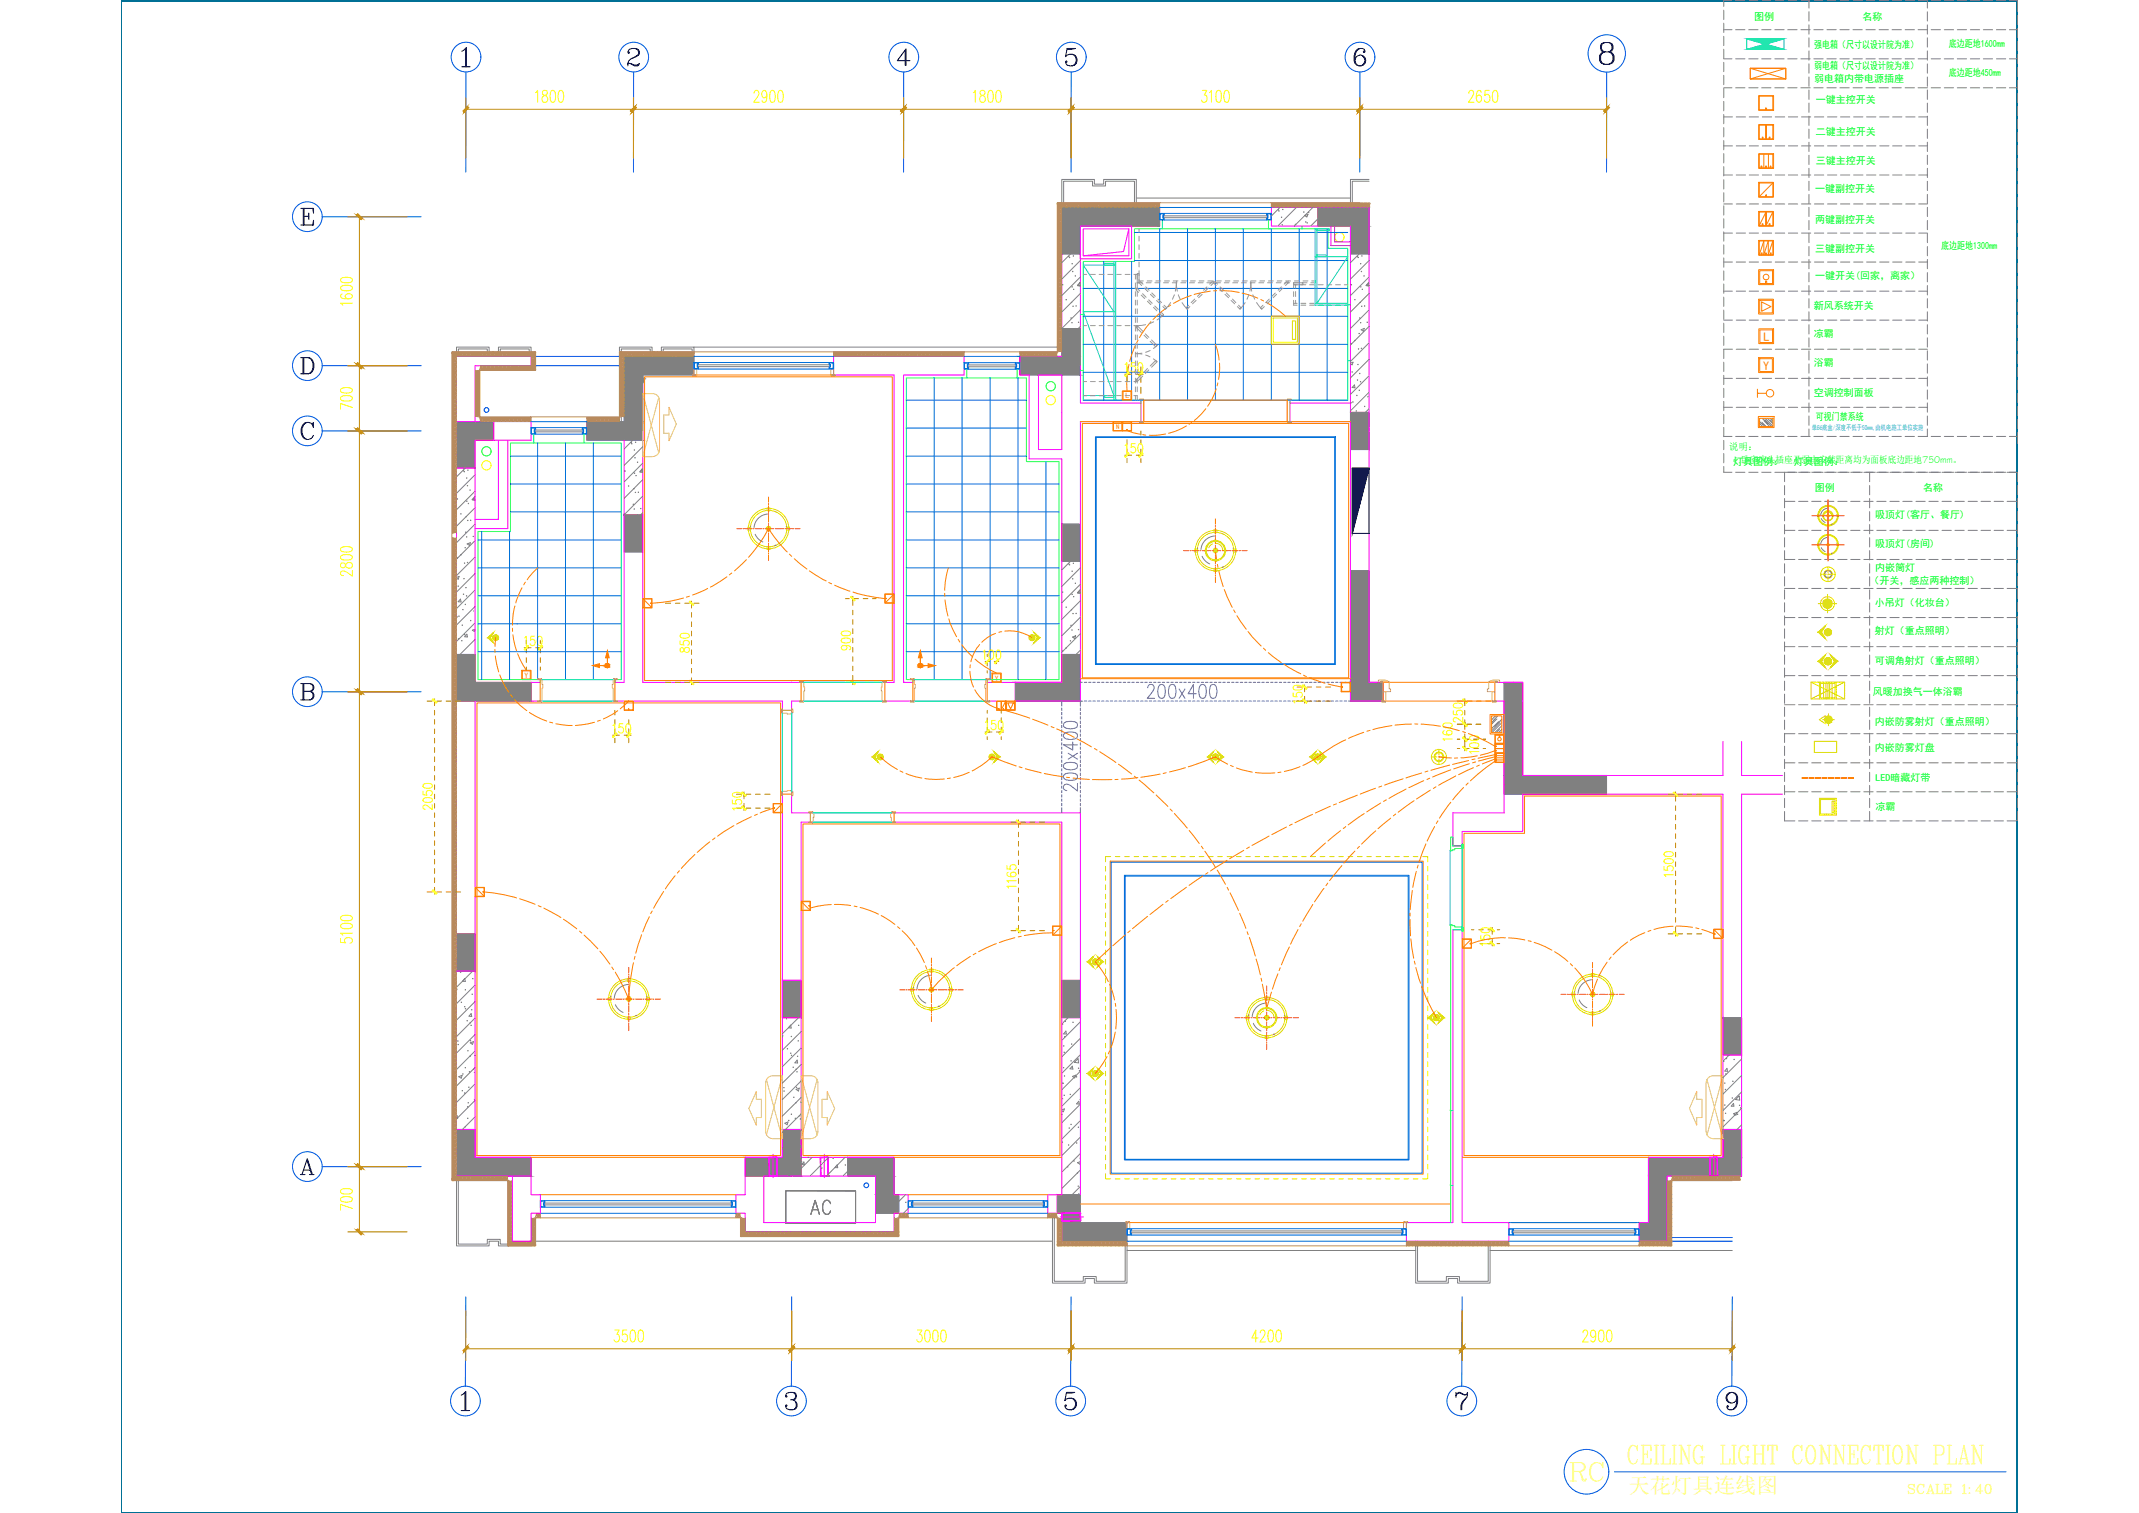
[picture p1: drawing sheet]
<svg xmlns="http://www.w3.org/2000/svg" width="594mm" height="420mm" viewBox="0 0 594 420" stroke-linecap="round" stroke-linejoin="round" font-family="sans-serif">
<defs><g id="words">
<text font-size="9.3" fill="#ffff7f" x="450.8" y="407.8">CEILING LIGHT CONNECTION PLAN</text>
<text font-size="8.8" fill="#ffff7f" x="435" y="412.4">RC</text>
<g font-size="7.5" fill="#5c5cb8">
<text x="317.5" y="195.1">200x400</text>
<text x="300.2" y="220.8" transform="rotate(-90 300.2 220.8)">200x400</text>
</g>
<text font-size="7.5" fill="#808080" x="224" y="338.3">AC</text>
<text font-size="5.9" fill="#ffff7f" x="452.3" y="414.5">天花灯具连线图</text>
<text font-size="5.7" fill="#ffff7f" x="528.8" y="415.9">SCALE 1:40</text>
<g font-size="3.4" fill="#ff7f00">
<text x="489.8" y="94.6">L</text>
<text x="489.7" y="102.6">Y</text>
</g>
<g font-size="2.8" fill="#0f0">
<text x="487.2" y="5.4">图例</text>
<text x="517.3" y="5.4">名称</text>
<text x="503.9" y="13.2">强电箱（尺寸以设计院为准）</text>
<text x="541.2" y="13.1">底边距地1600mm</text>
<text x="503.9" y="19.2">弱电箱（尺寸以设计院为准）</text>
<text x="503.9" y="22.6">弱电箱内带电源插座</text>
<text x="541.2" y="21.2">底边距地450mm</text>
<text x="504.4" y="28.7">一键主控开关</text>
<text x="504.4" y="37.5">二键主控开关</text>
<text x="504.4" y="45.7">三键主控开关</text>
<text x="504.1" y="53.3">一键副控开关</text>
<text x="504.1" y="61.8">两键副控开关</text>
<text x="504.1" y="69.9">三键副控开关</text>
<text x="539.2" y="69.2">底边距地1300mm</text>
<text x="504.1" y="77.4">一键开关(回家，离家）</text>
<text x="503.8" y="85.8">新风系统开关</text>
<text x="503.8" y="93.7">凉霸</text>
<text x="503.8" y="101.7">浴霸</text>
<text x="503.8" y="110">空调控制面板</text>
<text x="504.3" y="116.5">可视门禁系统</text>
<text x="481.1" y="128.7">1.卧室床头插座及弱电安装距离均为面板底边距地750mm。</text>
<text x="481.3" y="129.2">灯具图例：</text>
<text x="498.2" y="129.2">灯具图例：</text>
<text x="504" y="136.4">图例</text>
<text x="534.2" y="136.4">名称</text>
<text x="520.8" y="143.9">吸顶灯(客厅、餐厅)</text>
<text x="520.8" y="152">吸顶灯(房间)</text>
<text x="520.8" y="158.6">内嵌筒灯</text>
<text x="519.3" y="162.3">（开关，感应两种控制）</text>
<text x="520.7" y="168.3">小吊灯（化妆台）</text>
<text x="520.7" y="176.2">射灯（重点照明）</text>
<text x="520.7" y="184.3">可调角射灯（重点照明）</text>
<text x="520.2" y="192.9">风暖加换气一体浴霸</text>
<text x="520.7" y="201.3">内嵌防雾射灯（重点照明）</text>
<text x="520.7" y="208.4">内嵌防雾灯盘</text>
<text x="520.9" y="216.7">LED暗藏灯带</text>
<text x="520.9" y="224.8">凉霸</text>
</g>
<text font-size="2.7" fill="#0f0" x="480.2" y="124.9">说明：</text>
<g font-size="2.1" fill="#ff7f00">
<text x="312.5" y="110.6">L</text>
<text x="145.7" y="188.2">Y</text>
<text x="276.3" y="189">Y</text>
</g>
<text font-size="2" fill="#0ff" x="503.2" y="119.3">单86底盒/深度不低于50mm,由机电施工单位实施</text>
<text font-size="1.9" fill="#ff7f00" x="310" y="119.1">N</text>
</g></defs>
<!-- layer: A-HATH -->
<g fill="#808080" stroke="#808080" stroke-width=".28">
<path d="M126.8 117.1l10.3 5.2v-5.2zM126.8 117.1l10.3 5.2h-10.3z"/>
<path d="M126.8 122.3l5.2 7.7v-7.7zM126.8 122.3l5.2 7.7h-5.2z"/>
<path d="M126.8 313.6l5.2 7.8v-7.8zM126.8 313.6l5.2 7.8h-5.2z"/>
<path d="M126.8 321.4l20.7 5.2v-5.2zM126.8 321.4l20.7 5.2h-20.7z"/>
<path d="M478.5 313.6l5.2 7.8v-7.8zM478.5 313.6l5.2 7.8h-5.2z"/>
<path d="M457.8 321.4l25.9 5.2v-5.2zM457.8 321.4l25.9 5.2h-25.9z"/>
<path d="M457.8 326.6l5.2 12.9v-12.9zM457.8 326.6l5.2 12.9h-5.2z"/>
<path d="M455.3 339.5l7.7 5.2v-5.2zM455.3 339.5l7.7 5.2h-7.7z"/>
<path d="M217.3 272.2l5.2 10.4v-10.4zM217.3 272.2l5.2 10.4h-5.2z"/>
<path d="M375.1 114.5l5.1 10.3v-10.3zM375.1 114.5l5.1 10.3h-5.1z"/>
<path d="M366 57.6l14.2 5.2v-5.2zM366 57.6l14.2 5.2h-14.2z"/>
<path d="M375.1 62.8l5.1 7.7v-7.7zM375.1 62.8l5.1 7.7h-5.1z"/>
<path d="M375.1 158.5l5.1 31v-31zM375.1 158.5l5.1 31h-5.1z"/>
<path d="M375.1 189.5l9 5.2v-5.2zM375.1 189.5l9 5.2h-9z"/>
<path d="M478.5 282.6l5.2 10.3v-10.3zM478.5 282.6l5.2 10.3h-5.2z"/>
<path d="M417.7 189.5l5.2 25.8v-25.8zM417.7 189.5l5.2 25.8h-5.2z"/>
<path d="M417.7 215.3l28.5 5.3v-5.3zM417.7 215.3l28.5 5.3h-28.5z"/>
<path d="M294.9 272.2l5.2 10.4v-10.4zM294.9 272.2l5.2 10.4h-5.2z"/>
<path d="M293.6 331.8l6.5 5.1v-5.1zM293.6 331.8l6.5 5.1h-6.5z"/>
<path d="M294.9 336.9l5.2 2.6v-2.6zM294.9 336.9l5.2 2.6h-5.2z"/>
<path d="M294.9 339.5l18.1 5.2v-5.2zM294.9 339.5l18.1 5.2h-18.1z"/>
<path d="M235.4 321.4l12.9 5.2v-5.2zM235.4 321.4l12.9 5.2h-12.9z"/>
<path d="M243.2 326.6l5.1 5.2v-5.2zM243.2 326.6l5.1 5.2h-5.1z"/>
<path d="M243.2 331.8l6.4 5.1v-5.1zM243.2 331.8l6.4 5.1h-6.4z"/>
<path d="M217.3 313.6l5.2 7.8v-7.8zM217.3 313.6l5.2 7.8h-5.2z"/>
<path d="M207 321.4l15.5 5.2v-5.2zM207 321.4l15.5 5.2h-15.5z"/>
<path d="M294.9 57.6l27.2 5.2v-5.2zM294.9 57.6l27.2 5.2h-27.2z"/>
<path d="M294.9 62.8l5.2 7.7v-7.7zM294.9 62.8l5.2 7.7h-5.2z"/>
<path d="M294.9 145.5l5.2 10.4v-10.4zM294.9 145.5l5.2 10.4h-5.2z"/>
<path d="M294.9 181.7l5.2 7.8v-7.8zM294.9 181.7l5.2 7.8h-5.2z"/>
<path d="M282 189.5l18.1 5.2v-5.2zM282 189.5l18.1 5.2h-18.1z"/>
<path d="M294.9 91.2l5.2 7.8v-7.8zM294.9 91.2l5.2 7.8h-5.2z"/>
<path d="M283.3 99l16.8 5.1v-5.1zM283.3 99l16.8 5.1h-16.8z"/>
<path d="M173.4 143l5.1 10.3v-10.3zM173.4 143l5.1 10.3h-5.1z"/>
<path d="M173.4 99l19.3 5.1v-5.1zM173.4 99l19.3 5.1h-19.3z"/>
<path d="M173.4 104.1l5.1 13v-13zM173.4 104.1l5.1 13h-5.1z"/>
<path d="M163 117.1l15.5 5.2v-5.2zM163 117.1l15.5 5.2h-15.5z"/>
<path d="M126.8 181.7l5.2 7.8v-7.8zM126.8 181.7l5.2 7.8h-5.2z"/>
<path d="M126.8 189.5l20.7 5.2v-5.2zM126.8 189.5l20.7 5.2h-20.7z"/>
<path d="M126.8 259.3l5.2 10.4v-10.4zM126.8 259.3l5.2 10.4h-5.2z"/>
</g>
<!-- layer: AXIS -->
<path d="M420.3 192.1v25.8" fill="none" stroke="#bababa" stroke-width=".28"/>
<!-- layer: WALL -->
<g fill="none" stroke="#f0f" stroke-width=".28">
<path d="M294.9 57.6h27.2v5.2h-22v7.7h-5.2zM366 57.6h14.2v12.9h-5.1v-7.7h-9.1zM380.2 57.6h-27.1v5.2h12.9M380.2 57.6v131.9h3.9v5.2h-9v-77.6h-16.8v-5.2h16.8M294.9 70.5v20.7M300.1 62.8h14.2v9h-14.2zM300.1 70.5v20.7M300.9 63.5h12.6v7.5h-12.6zM313.5 63.5l-1.5 6.4-11.1 1.1M375.1 62.8v51.7M173.4 99h19.3v5.1h-14.2v18.2h-15.5v-5.2h10.4zM231.5 99h36.3v5.1h-16.8v85.4h2.5v5.2h-7.8v-5.2h2.6v-85.4h-16.8z"/>
<path d="M283.3 99h11.6v-7.8h5.2v12.9h-16.8zM294.9 99h-11.6v5.1h2.5v23.3h9.1v62.1h-20.7v5.2h25.9v-77.6h16.8v-5.2h-16.8v-10.3M126.8 117.1h10.3v5.2h-5.1v7.7h-5.2zM126.8 117.1v-18.1h20.7v2.6h-15.5v15.5M137.1 117.1h10.4v5.2h-10.4M178.5 119.7v69.8h44v5.2h-2.6v2.6h-2.6v-2.6h-46.5v-5.2h2.6v-67.2M288.4 104.1h6.5v20.7h-6.5zM375.1 114.5h5.1v10.3h-5.1zM126.8 130v51.7M132 130v51.7M138.4 122.3v21.9h-6.4M141 122.3v24.5h-9"/>
<path d="M173.4 143h5.1v10.3h-5.1zM294.9 145.5h5.2v10.4h-5.2zM375.1 158.5h5.1v31h3.9v5.2h-9zM126.8 181.7h5.2v7.8h15.5v5.2h-20.7zM126.8 194.7v131.9h15.5v18.1h5.2v-7.8h2.6v-5.1h-2.6v-5.2M132 194.7v126.7M147.5 189.5h2.6v5.2h-2.6M282 189.5h12.9v-7.8h5.2v13h-18.1zM417.7 189.5h5.2v25.8h23.3v5.3h-28.5zM478.5 205.9v9.4h-55.6v-25.8h-7.7v5.2h2.5v31h-14.2v9.2h2.6v-4h16.8v-10.3h55.6v100.8M483.7 205.9v9.4h11.3M217.3 220.6h2.6v5.1h5.2v2.6h-2.6v93.1h25.8v10.4h3.9v5.1h-3.9v5.2h-41.3v-5.2h-2.6v-5.1h2.6v-10.4h10.3z"/>
<path d="M495 220.6h-11.3v106M126.8 259.3h5.2v10.4h-5.2zM403.5 258.2h2.6v81.3h13v5.2h-28.5v-5.2h12.9zM126.8 269.7h5.2M217.3 272.2h5.2v10.4h-5.2zM217.3 272.2h5.2M294.9 272.2h5.2v10.4h-5.2zM217.3 282.6h5.2M478.5 292.9h5.2M126.8 313.6h5.2v7.8h15.5v5.2h-20.7zM217.3 313.6h5.2M478.5 313.6h5.2"/>
<path d="M207 321.4h10.3v-7.8h5.2v13h-15.5zM212.1 326.6h31.1v12.9h-31.1zM235.4 321.4h12.9v10.4h1.3v5.1h-6.4v-10.3h-7.8zM293.6 331.8h6.5v7.7h12.9v5.2h-18.1v-7.8h-1.3zM300.1 331.8v-106.1h-51.8v2.6h46.6v103.5h-3.9v5.1h3.9v7.8"/>
</g>
<path d="M478.5 282.6h5.2v10.3h-5.2zM483.7 321.4v-7.8h-5.2v7.8h-20.7v18.1h-2.5v5.2h7.7v-18.1h20.7" fill="none" stroke="#f0f" stroke-width=".28"/>
<!-- layer: A-HATH -->
<path d="M218.2 330.7h19.4v9.1l-19.4-.1z" fill="none" stroke="#808080" stroke-width=".28"/>
<!-- layer: ktb -->
<path d="M147.5 99h24.5M147.5 101.6h24.5M463 343.7h18.1M463 344.7h18.1" fill="none" stroke="#00f" stroke-width=".28"/>
<!-- layer: xj -->
<g fill="none" stroke="#808080" stroke-width=".28">
<path d="M294.9 57.6v-7.8h9.1v1.3h2.5v-1.3h9.1v7.8M295.4 57.6v-7.3h8v1.3h3.6v-1.3h8.1v7.3M315.6 55h59.5M380.2 49.8h-5.1v7.8M380.2 50.3h-4.6v7.3M126.8 99v-2.6h9v1.3h2.6v-1.3h9.1v2.6M127.3 99v-2.1h8v1.3h3.6v-1.3h8.1v2.1M192.2 99v-2.1h-8v1.3h-3.6v-1.3h-8v20.2M192.7 99v-2.6h-9v1.3h-2.6v-1.3h-9.1v20.7M192.7 96.4h102.2M126.8 326.6v19.4h9v-1.3h2.6v1.3h9.1v-1.3h144.8M127.3 326.6v18.9h8v-1.3h3.6v1.3h8.1v-.8"/>
<path d="M292.3 336.9v19.4h9.1v-1.3h2.6v1.3h9v-11.6M292.8 336.9v18.9h8.1v-1.3h3.6v1.3h8v-11.1M313 347.3h80.2M393.2 344.7v11.6h9.1v-1.3h2.5v1.3h9.1v-11.6M393.7 344.7v11.1h8v-1.3h3.6v1.3h8v-11.1M413.9 347.3h67.2"/>
</g>
<!-- layer: On) -->
<g fill="none" stroke="#b88a5c" stroke-width=".28">
<path d="M322.1 56.3v1.3M353.1 56.3v1.3M377.7 56.3h-84.1v41.4h-121.6v18.1h-38.7v-12.9h15.5v-5.2h-23.3v230.2h15.5v18.1h7.8v-7.8h56.9v5.2h43.9v-5.2h44v7.8h170.7v-18.1h16.8M192.7 97.7v1.3M231.5 97.7v1.3M267.8 97.7v1.3M283.3 97.7v1.3M147.5 115.8v1.3M163 115.8v1.3M150.1 336.9v1.3M204.4 336.9v1.3M252.2 336.9v1.3"/>
<path d="M291 336.9v1.3M313 344.7v1.3M390.6 344.7v1.3M419.1 344.7v1.3M455.3 344.7v1.3"/>
</g>
<!-- layer: 0 -->
<g fill="#f0f" stroke="#f0f" stroke-width=".28">
<path d="M227.8 321.4l.2 5.2zM227.8 321.4l.2 5.2z"/>
<path d="M227.9 321.4h2.1zM227.9 321.5l2.1-.1z"/>
<path d="M229.9 321.4l.1 5.2zM229.9 321.4l.1 5.2z"/>
<path d="M228.9 326.6l1.1-.1zM228.9 326.5h1.1zM227.9 326.6l1-.1zM227.9 326.5h1z"/>
<path d="M213.6 321.4l.1 5.2zM213.6 321.4l.1 5.2z"/>
<path d="M213.7 321.4h2.1zM213.7 321.5l2.1-.1z"/>
<path d="M215.7 321.4l.1 5.2zM215.7 321.4l.1 5.2z"/>
<path d="M214.7 326.6l1.1-.1zM214.7 326.5h1.1zM213.7 326.6l1-.1zM213.7 326.5h1z"/>
<path d="M474.9 321.4l.1 5.2zM474.9 321.4l.1 5.2z"/>
<path d="M474.9 321.4h2.1zM474.9 321.5l2.1-.1z"/>
<path d="M476.9 321.4l.2 5.2zM476.9 321.4l.2 5.2z"/>
<path d="M476 326.6l1-.1zM476 326.5h1zM474.9 326.6l1.1-.1zM474.9 326.5h1.1z"/>
<path d="M294.9 336.8h5.2zM294.9 337l5.2-.2z"/>
<path d="M300 336.9l.1 2.1zM300 336.9l.1 2.1z"/>
<path d="M294.9 339l5.2-.1zM294.9 338.9h5.2z"/>
<path d="M294.9 337.9l.1 1.1zM294.9 337.9l.1 1.1zM294.9 336.9l.1 1zM294.9 336.9l.1 1z"/>
</g>
<path d="M214.7 320.5v6.5M228.9 320.5v6.5M294.5 337.9h6.4M476 320.5v6.5" fill="none" stroke="#f0f" stroke-width=".28"/>
<g fill="#808080" stroke="#808080" stroke-width=".28">
<path d="M173.4 104.1h5.1zM173.4 104.2l5.1-.1z"/>
<path d="M178.4 104.1l.2 2.1zM178.4 104.1l.2 2.1z"/>
<path d="M173.4 106.3l5.1-.1zM173.4 106.2h5.1z"/>
<path d="M173.3 105.2l.1 1zM173.3 105.2l.1 1zM173.3 104.1l.1 1.1zM173.3 104.1l.1 1.1z"/>
</g>
<g fill="none" stroke="#808080" stroke-width=".28">
<path d="M478.7 2.8v2.6M478.7 6.4v2.6M478.7 10.1v2.6M478.7 13.7v2.6M478.7 17.3v2.6M478.7 8.3h2.3M478.7 16.3h2.3M481 .2h-2.3v1.6M482 .2h2.6M482 8.3h2.6M482 16.3h2.6M485.7 .2h2.6"/>
<path d="M485.7 8.3h2.6M485.7 16.3h2.6M489.3 .2h2.6M489.3 8.3h2.6M489.3 16.3h2.6M492.9 .2h2.6M492.9 8.3h2.6M492.9 16.3h2.6M496.5 .2h2.6M496.5 8.3h2.6M496.5 16.3h2.6M500.2 .2h2.6"/>
<path d="M500.2 8.3h2.6M500.2 16.3h2.6M502.4 .2v2M502.4 3.3v2.5M502.4 6.9v2.6M502.4 10.5v2.6M502.4 14.1v2.6M502.4 17.7v2.6M503.8 .2h2.5M503.8 8.3h2.5M503.8 16.3h2.5M507.4 .2h2.6"/>
<path d="M507.4 8.3h2.6M507.4 16.3h2.6M511 .2h2.6M511 8.3h2.6M511 16.3h2.6M514.6 .2h2.6M514.6 8.3h2.6M514.6 16.3h2.6M518.2 .2h2.6M518.2 8.3h2.6M518.2 16.3h2.6M521.9 .2h2.6"/>
<path d="M521.9 8.3h2.6M521.9 16.3h2.6M525.5 .2h2.6M525.5 8.3h2.6M525.5 16.3h2.6M529.1 .2h2.6M529.1 8.3h2.6M529.1 16.3h2.6M532.7 .2h2.6v2M532.7 8.3h2.6M532.7 16.3h2.6M535.3 3.3v2.5"/>
<path d="M535.3 6.9v2.6M535.3 10.5v2.6M535.3 14.1v2.6M535.3 17.7v2.6M536.4 .2h2.5M536.4 8.3h2.5M536.4 16.3h2.5M540 .2h2.6M540 8.3h2.6M540 16.3h2.6M543.6 .2h2.6M543.6 8.3h2.6"/>
<path d="M543.6 16.3h2.6M547.2 .2h2.6M547.2 8.3h2.6M547.2 16.3h2.6M550.8 .2h2.6M550.8 8.3h2.6M550.8 16.3h2.6M554.5 .2h2.6M554.5 8.3h2.6M554.5 16.3h2.6M558.1 .2h2.2v3M558.1 8.3h2.2"/>
<path d="M558.1 16.3h2.2M560.3 4.2v2.6M560.3 7.8v2.6M560.3 11.5v2.6M560.3 15.1v2.6M560.3 18.7v2.6M478.7 20.9v2.6M478.7 24.6v2.5M478.7 28.2v2.6M478.7 31.8v2.6M478.7 35.4v2.6M478.7 39v2.6"/>
<path d="M478.7 24.4h2.3M478.7 32.5h2.5M482 24.4h2.6M482.2 32.5h2.6M485.7 24.4h2.6M485.8 32.5h2.6M489.3 24.4h2.6M489.5 32.5h2.5M492.9 24.4h2.6M493.1 32.5h2.6M496.5 24.4h2.6M496.7 32.5h2.6"/>
<path d="M500.2 24.4h2.6M500.3 32.5h2.6M502.4 21.4v2.6M502.4 25v2.6M502.4 28.6v2.6M502.4 32.3v2.5M502.4 35.9v2.5M502.4 39.5v2.6M503.8 24.4h2.5M503.9 32.5h2.6M507.4 24.4h2.6M507.6 32.5h2.6"/>
<path d="M511 24.4h2.6M511.2 32.5h2.6M514.6 24.4h2.6M514.8 32.5h2.6M518.2 24.4h2.6M518.4 32.5h2.6M521.9 24.4h2.6M522.1 32.5h2.5M525.5 24.4h2.6M525.7 32.5h2.5M529.1 24.4h2.6M529.3 32.5h2.6"/>
<path d="M532.7 24.4h2.6M532.9 32.5h2.4M535.3 21.4v2.6M535.3 25v2.6M535.3 28.6v2.6M535.3 32.3v2.5M535.3 35.9v2.5M535.3 39.5v2.6M536.4 24.4h2.5M540 24.4h2.6M543.6 24.4h2.6M547.2 24.4h2.6"/>
<path d="M550.8 24.4h2.6M554.5 24.4h2.6M558.1 24.4h2.2M560.3 22.3v2.6M560.3 26v2.5M560.3 29.6v2.6M560.3 33.2v2.6M560.3 36.8v2.6M478.7 42.7v2.6M478.7 46.3v2.6M478.7 49.9v2.6M478.7 53.5v2.6"/>
<path d="M478.7 57.2v2.5M478.7 40.5h2.5M478.7 48.6h2.5M478.7 56.6h2.5M482.2 40.5h2.6M482.2 48.6h2.6M482.2 56.6h2.6M485.8 40.5h2.6M485.8 48.6h2.6M485.8 56.6h2.6M489.5 40.5h2.5M489.5 48.6h2.5"/>
<path d="M489.5 56.6h2.5M493.1 40.5h2.6M493.1 48.6h2.6M493.1 56.6h2.6M496.7 40.5h2.6M496.7 48.6h2.6M496.7 56.6h2.6M500.3 40.5h2.6M500.3 48.6h2.6M500.3 56.6h2.6M502.4 43.1v2.6M502.4 46.7v2.6"/>
<path d="M502.4 50.3v2.6M502.4 54v2.6M502.4 57.6v2.6M503.9 40.5h2.6M503.9 48.6h2.6M503.9 56.6h2.6M507.6 40.5h2.6M507.6 48.6h2.6M507.6 56.6h2.6M511.2 40.5h2.6M511.2 48.6h2.6M511.2 56.6h2.6"/>
<path d="M514.8 40.5h2.6M514.8 48.6h2.6M514.8 56.6h2.6M518.4 40.5h2.6M518.4 48.6h2.6M518.4 56.6h2.6M522.1 40.5h2.5M522.1 48.6h2.5M522.1 56.6h2.5M525.7 40.5h2.5M525.7 48.6h2.5M525.7 56.6h2.5"/>
<path d="M529.3 40.5h2.6M529.3 48.6h2.6M529.3 56.6h2.6M532.9 40.5h2.4M532.9 48.6h2.4M532.9 56.6h2.4M535.3 43.1v2.6M535.3 46.7v2.6M535.3 50.3v2.6M535.3 54v2.6M535.3 57.6v2.6M560.3 40.4v2.6"/>
<path d="M560.3 44.1v2.6M560.3 47.7v2.5M560.3 51.3v2.6M560.3 54.9v2.6M560.3 58.5v2.6M478.7 60.7v2.6M478.7 64.4v2.6M478.7 68v2.6M478.7 71.6v2.6M478.7 75.2v2.7M478.7 78.9v2.5M478.7 64.7h2.5"/>
<path d="M478.7 72.8h2.5M482.2 64.7h2.6M482.2 72.8h2.6M485.8 64.7h2.6M485.8 72.8h2.6M489.5 64.7h2.5M489.5 72.8h2.5M493.1 64.7h2.6M493.1 72.8h2.6M496.7 64.7h2.6M496.7 72.8h2.6M500.3 64.7h2.6"/>
<path d="M500.3 72.8h2.6M502.4 61.2v2.6M502.4 64.8v2.6M502.4 68.5v2.5M502.4 72.1v2.5M502.4 75.7v2.6M502.4 79.3v2.6M503.9 64.7h2.6M503.9 72.8h2.6M507.6 64.7h2.6M507.6 72.8h2.6M511.2 64.7h2.6"/>
<path d="M511.2 72.8h2.6M514.8 64.7h2.6M514.8 72.8h2.6M518.4 64.7h2.6M518.4 72.8h2.6M522.1 64.7h2.5M522.1 72.8h2.5M525.7 64.7h2.5M525.7 72.8h2.5M529.3 64.7h2.6M529.3 72.8h2.6M532.9 64.7h2.4"/>
<path d="M532.9 72.8h2.4M535.3 61.2v2.6M535.3 64.8v2.6M535.3 68.5v2.5M535.3 72.1v2.5M535.3 75.7v2.6M535.3 79.3v2.6M560.3 62.1v2.6M560.3 65.8v2.6M560.3 69.4v2.6M560.3 73v2.6M560.3 76.6v2.6"/>
<path d="M478.7 82.5v2.6M478.7 86.1v2.6M478.7 89.7v2.6M478.7 93.3v2.6M478.7 80.9h2.5M478.7 88.9h2.5M481.2 97h-2.5v2.6M482.2 80.9h2.6M482.2 88.9h2.6M482.2 97h2.6M485.8 80.9h2.6M485.8 88.9h2.6"/>
<path d="M485.8 97h2.6M489.5 80.9h2.5M489.5 88.9h2.5M489.5 97h2.5M493.1 80.9h2.6M493.1 88.9h2.6M493.1 97h2.6M496.7 80.9h2.6M496.7 88.9h2.6M496.7 97h2.6M500.3 80.9h2.6M500.3 88.9h2.6"/>
<path d="M500.3 97h2.6M502.4 82.9v2.6M502.4 86.6v2.6M502.4 90.2v2.6M502.4 93.8v2.6M502.4 97.4v2.6M503.9 80.9h2.6M503.9 88.9h2.6M503.9 97h2.6M507.6 80.9h2.6M507.6 88.9h2.6M507.6 97h2.6"/>
<path d="M511.2 80.9h2.6M511.2 88.9h2.6M511.2 97h2.6M514.8 80.9h2.6M514.8 88.9h2.6M514.8 97h2.6M518.4 80.9h2.6M518.4 88.9h2.6M518.4 97h2.6M522.1 80.9h2.5M522.1 88.9h2.5M522.1 97h2.5"/>
<path d="M525.7 80.9h2.5M525.7 88.9h2.5M525.7 97h2.5M529.3 80.9h2.6M529.3 88.9h2.6M529.3 97h2.6M532.9 80.9h2.4M532.9 88.9h2.4M532.9 97h2.4M535.3 82.9v2.6M535.3 86.6v2.6M535.3 90.2v2.6"/>
<path d="M535.3 93.8v2.6M535.3 97.4v2.6M560.3 80.3v2.5M560.3 83.9v2.6M560.3 87.5v2.6M560.3 91.1v2.6M560.3 94.7v2.6M560.3 98.4v2.6M172.9 105.2h6.5M478.7 100.6v2.6M478.7 104.2v2.6M478.7 107.8v2.6"/>
<path d="M478.7 111.5v2.5M478.7 115.1v2.5M478.7 118.7v2.6M478.7 105.1h2.5M478.7 113.1h2.5M482.2 105.1h2.6M482.2 113.1h2.6M485.8 105.1h2.6M485.8 113.1h2.6M488.7 118.4h.1M488.7 117.1l1 .9M488.7 117.6l.8 .8"/>
<path d="M489.3 117.2l1.2 1.2M489.4 116.2l1.6 1.6M489.4 117.6l.8 .8M489.5 105.1h2.5M489.5 113.1h2.5M489.8 116.2l.1 .1M489.9 118.3l.2 .1M490 116.9l1.5 1.5M490.2 116.6l1.8 1.8M490.2 116.2l2.2 2.2M490.9 116.2l1.5 1.5M491.7 116.2l.7 .7"/>
<path d="M491.7 116.6l.7 .8M492.3 116.2h.1M492.3 116.3l.1 .1M493.1 105.1h2.6M493.1 113.1h2.6M496.7 105.1h2.6M496.7 113.1h2.6M500.3 105.1h2.6M500.3 113.1h2.6M502.4 101v2.6M502.4 104.6v2.6M502.4 108.3v2.6"/>
<path d="M502.4 111.9v2.6M502.4 115.5v2.6M502.4 119.1v2.1M503.9 105.1h2.6M503.9 113.1h2.6M507.6 105.1h2.6M507.6 113.1h2.6M511.2 105.1h2.6M511.2 113.1h2.6M514.8 105.1h2.6M514.8 113.1h2.6M518.4 105.1h2.6"/>
<path d="M518.4 113.1h2.6M522.1 105.1h2.5M522.1 113.1h2.5M525.7 105.1h2.5M525.7 113.1h2.5M529.3 105.1h2.6M529.3 113.1h2.6M532.9 105.1h2.4M532.9 113.1h2.4M535.3 101v2.6M535.3 104.6v2.6M535.3 108.3v2.6"/>
<path d="M535.3 111.9v2.6M535.3 115.5v2.6M535.3 119.1v2.1h-2.6M560.3 102v2.6M560.3 105.6v2.6M560.3 109.2v2.6M560.3 112.9v2.5M560.3 116.5v2.5M478.7 122.3v2.6M478.7 125.9v2.6M478.7 129.5v1.6h2.3M478.7 121.2h2.3"/>
<path d="M482 121.2h2.6M482 131.1h2.6M485.7 121.2h2.6M485.7 131.1h2.6M489.3 121.2h2.6M489.3 131.1h2.6M492.9 121.2h2.6M492.9 131.1h2.6M496.5 121.2h2.6M496.5 131.1h2.6M500.2 121.2h2.6M500.2 131.1h2.6"/>
<path d="M503.8 121.2h2.5M503.8 131.1h2.5M507.4 121.2h2.6M507.4 131.1h2.6M511 121.2h2.6M511 131.1h2.6M514.6 121.2h2.6M514.6 131.1h2.6M518.2 121.2h2.6M518.2 131.1h2.6M521.9 121.2h2.6M521.9 131.1h2.6"/>
<path d="M525.5 121.2h2.6M525.5 131.1h2.6M529.1 121.2h2.6M529.1 131.1h2.6M532.7 131.1h2.6M536.4 121.2h2.5M536.4 131.1h2.5M540 121.2h2.6M540 131.1h2.6M543.6 121.2h2.6M543.6 131.1h2.6M547.2 121.2h2.6"/>
<path d="M547.2 131.1h2.6M550.8 121.2h2.6M550.8 131.1h2.6M554.5 121.2h2.6M554.5 131.1h2.6M558.1 121.2h2.2M558.1 131.1h2.2M560.3 120.1v3M208.4 146.2h.1M209.7 148.4l.9 1.2 1.3 .9M213.2 142.8a4 4 0 0 0-3.8 3.7M215.3 151.4h.3"/>
<path d="M218.4 146.2h.1M332.5 152.2h.2M333.9 154.5l.8 1.2 1.3 .9M337.3 148.9a4 4 0 0 0-3.7 3.7M339.5 157.5h.2M342.5 152.2h.1M505.1 151h.1M505.1 142.9h.1M505.8 152.1l.5 .6 .6 .5M505.8 144l.5 .6 .6 .5M507.6 149.2a2.05 2.05 0 0 0-1.9 1.9M507.6 141.1a2.05 2.05 0 0 0-1.9 1.9"/>
<path d="M508.6 153.7h.2M508.6 145.6h.2M510.2 151h.1M510.2 142.9h.1M414.4 198.8l-.1 .1M415.3 199.7l-1 1M415.3 198.8l-1 1.1M415.8 199.6l-1.5 1.5M416 198.8l-1.3 1.3M417.1 199.7l-2 2M414.4 200.4l-.1 .1M416.2 200.4l-1.9 2"/>
<path d="M416.5 202.6l-.9 .9M416.6 200.7l-2.3 2.3M416.9 203.4l-.1 .1M417.1 203.4l-.1 .1M417.1 201.5l-1.9 2M417.1 202.6l-.9 .9M417.1 200.2l-.2 .2M417.1 200.7l-2.7 2.8M169.6 276.8h.1M170.9 279l.9 1.3 1.2 .8M174.3 273.4a4 4 0 0 0-3.7 3.7M179.6 276.8h.1"/>
<path d="M253.7 274.2h.1M255 276.4l.9 1.3 1.2 .9M258.4 270.8a4 4 0 0 0-3.7 3.8M260.6 279.4h.3M263.6 274.2h.1M351.5 278.6a4 4 0 0 0-3.7 3.7M437.3 275.5h.1M438.6 277.7l.9 1.3 1.2 .8M442 272.1a4 4 0 0 0-3.7 3.7M447.3 275.5h.1M176.5 282h.3M346.8 281.9h.1"/>
<path d="M348.1 284.2l.8 1.2 1.3 .9M353.7 287.2h.2M356.7 281.9h.1M444.2 280.8h.3"/>
</g>
<!-- layer: PUB_HATCH -->
<g fill="none" stroke="#808080" stroke-width=".28">
<path d="M355.5 57.6l-2.4 2.4M360 57.6l-5.1 5.2M362.3 59.9l1-.4-.3 .8zM364.6 57.6l-5.1 5.2M297.3 70.5l-2.4 2.4M299.9 78.5l.2 .8-.8-.1 .6-.7M300.1 78.5l-.8 .8 .8 .2M300.1 72.3l-5.2 5.2M300.1 76.9l-5.2 5.2M366 60.8l-2 2M377.5 70.5l-2.4 2.4M380.1 78.5l.1 .8-.8-.1 .7-.7"/>
<path d="M380.2 78.5l-.8 .8 .8 .2M380.2 72.3l-5.1 5.2M380.2 76.9l-5.1 5.2M298.7 91.2h.1M300.1 81.5l-5.2 5.2M300.1 86.1l-5.2 5.1M300.1 90.6l-.6 .6M378 91.6l.9-.4-.2 .8zM380.2 81.5l-5.1 5.2M380.2 86.1l-5.1 5.1M380.2 90.6l-5.1 5.2M380.2 95.2l-5.1 5.2"/>
<path d="M380.2 99.8l-5.1 5.1M375.1 100.8l.7-.2-.3 .7-.4-.3M376.2 106.9l.1 .8-.8-.1zM380.2 104.4l-5.1 5.1M380.2 108.9l-5.1 5.2M380.2 113.5l-1 1M129.2 130l-2.4 2.4M131.8 138l.1 .8-.8-.1zM132 138l-.9 .8 .9 .1M132 131.8l-5.2 5.2M132 136.4l-5.2 5.2M175.7 122.3l-2.3 2.4"/>
<path d="M178.4 130.2l.1 .9-.8-.1zM178.5 130.2l-.8 .9 .8 .1M178.5 124l-5.1 5.2M178.5 128.6l-5.1 5.2M178.5 133.2l-5.1 5.2M178.5 137.8l-5.1 5.2M129.8 151l.8-.3-.2 .8zM132 141l-5.2 5.1M132 145.5l-5.2 5.2M132 150.1l-5.2 5.2M132 154.7l-5.2 5.2M132 159.3l-5.2 5.1"/>
<path d="M177.2 143h.1M178.5 142.4l-.6 .6M297.3 155.9l-2.4 2.4M300.1 157.7l-5.2 5.2M126.8 160.4l.7-.3-.2 .8-.5-.4M127.9 166.4l.2 .8-.8-.1zM129.7 176.1l.1 .8-.7-.1zM132 163.8l-5.2 5.2M132 168.4l-5.2 5.2M132 173l-5.2 5.1M132 177.5l-4.2 4.2M132 174.7l-.8 .3 .6 .4 .2-.4"/>
<path d="M297.9 176.9l.8-.3-.2 .7zM299.9 163.9l.2 .8-.8-.1zM300.1 163.8l-.8 .9 .8 .1M300.1 162.3l-5.2 5.1M300.1 166.8l-5.2 5.2M300.1 171.4l-5.2 5.2M300.1 176l-5.2 5.1M300.1 180.6l-1.2 1.1M126.8 274.7v.3M129.1 271.7l.1 .8h-.8zM131.3 269.7l-4.5 4.5M132 273.6l-5.2 5.1"/>
<path d="M132 278.1l-5.2 5.2M127.4 299l1-.4-.3 .8zM130.6 289.6l.9-.3-.3 .7zM130.9 281.5l.1 .8-.7-.1zM132 282.7l-5.2 5.2M132 287.3l-5.2 5.1M132 291.8l-5.2 5.2M132 296.4l-5.2 5.2M217.3 287.7v.3M219.6 284.7l.2 .8-.8-.1zM221.4 294.4l.1 .8-.7-.1zM221.8 282.6l-4.5 4.5"/>
<path d="M222.5 286.5l-5.2 5.1M222.5 291l-5.2 5.2M222.5 295.6l-5.2 5.2M296 286.3l.2 .8h-.8zM296.6 282.6l-1.7 1.8M297.8 296.1l.2 .8-.8-.1zM297.9 298.9l.8-.3-.2 .7zM298.4 295l1-1 .2 1.2zM300.1 283.8l-5.2 5.1M300.1 288.3l-5.2 5.2M300.1 292.9l-5.2 5.2M300.1 297.5l-5.2 5.1"/>
<path d="M479.6 296.7l.2 .8-.8-.1zM480.3 292.9l-1.8 1.8M483.7 294.1l-5.2 5.2M483.7 298.7l-5.2 5.1M126.8 310l.2-.2 .1 .8h-.3M132 301l-5.2 5.2M132 305.6l-5.2 5.1M132 310.1l-3.6 3.5M218 311.9l.9-.3-.3 .7zM221.1 302.5l.9-.3-.3 .8zM222.5 300.2l-5.2 5.2M222.5 304.8l-5.2 5.1"/>
<path d="M222.5 309.3l-5.2 5.2M222.5 313.9l-5.2 5.2M222.5 318.5l-5.2 5.1M294.9 308.2l.7-.3-.2 .8-.5-.3M299.6 305.8l.2 .8-.8-.1zM300.1 302l-5.2 5.2M300.1 306.6l-5.2 5.2M300.1 311.2l-5.2 5.2M300.1 315.8l-5.2 5.1M481.5 306.4l.1 .8h-.8zM481.5 309.3l.9-.4-.3 .8zM483 304.3l.2 1.2-1.2-.1z"/>
<path d="M483.7 303.2l-5.2 5.2M483.7 307.8l-5.2 5.2M483.7 312.4l-1.3 1.2M217.3 323l.2-.3 .1 .9h-.3M222.5 323l-3.6 3.6M222.6 321.4l-.1 .3M223.3 322.7l.1 .8-.8-.1zM225.6 321.4l-3.1 3.1M229.9 326.6l.5-.2-.1 .2M230.1 321.4l-5.1 5.2M232.5 323.5l.2 .8-.8-.1zM234.7 321.4l-5.2 5.2"/>
<path d="M235.4 325.3l-1.3 1.3M251.5 331.8l-1.9 1.8M252.2 335.6l-1.3 1.3M300.1 320.3l-5.2 5.2M300.1 324.9l-5.2 5.2M300.1 329.5l-2.3 2.3M300.1 322.6l-.8 .3 .6 .4 .2-.5"/>
</g>
<g fill="#808080" stroke="#808080" stroke-width=".28">
<path d="M295.2 300.8h.2z"/>
<path d="M297.6 289.9h.1z"/>
<path d="M298.9 299h.2z"/>
<path d="M298.2 322.4h.2z"/>
<path d="M299.6 331.6h.1z"/>
<path d="M298 283.8v.2z"/>
<path d="M295.4 290.4h.1z"/>
<path d="M299.7 297.3h.2z"/>
<path d="M295.6 298.8h.1z"/>
<path d="M297.2 303.9h.1z"/>
<path d="M299 317.4h.1z"/>
<path d="M295.1 284.4h.1z"/>
<path d="M299.5 296.6h.1z"/>
<path d="M299.4 313h.2z"/>
<path d="M295 317.2h.1z"/>
<path d="M131.2 271.8h.2z"/>
<path d="M130.9 280.4h.2z"/>
<path d="M130.6 289h.2z"/>
<path d="M130.1 301.9h.2z"/>
<path d="M130 306.2h.1z"/>
<path d="M129.2 274.9h.1z"/>
<path d="M129 279.6h.2z"/>
<path d="M131.9 293.1h.1z"/>
<path d="M129.9 307.3v.2z"/>
<path d="M127.2 290.1h.1z"/>
<path d="M129.9 291.8h.1z"/>
<path d="M129.2 280.1h.2z"/>
<path d="M129.2 312.9h.1z"/>
<path d="M129.8 134.9h.1z"/>
<path d="M129.4 143.5h.2z"/>
<path d="M129.3 147.8h.2z"/>
<path d="M129.1 152.1h.2z"/>
<path d="M128.8 160.7h.1z"/>
<path d="M130 139.8h.2z"/>
<path d="M131.4 149h.1z"/>
<path d="M127.9 154.1h.2z"/>
<path d="M130.6 172.3h.2z"/>
<path d="M127.3 177.4h.1z"/>
<path d="M128.9 131h.1z"/>
<path d="M127.9 142.7h.2z"/>
<path d="M129.5 149.1h.2z"/>
<path d="M126.9 154.9h.2z"/>
<path d="M129.5 165.5h.2z"/>
<path d="M126.9 171.3h.1z"/>
<path d="M176.5 122.7v.2z"/>
<path d="M176.3 127.1h.1z"/>
<path d="M176.2 131.3v.2z"/>
<path d="M176 135.7h.1z"/>
<path d="M175.8 140h.2z"/>
<path d="M177.9 141.2h.2z"/>
<path d="M177.2 136.7h.2z"/>
<path d="M176.1 141.4h.1z"/>
<path d="M298 156.4h.2z"/>
<path d="M297.9 160.7h.1z"/>
<path d="M297.7 165.1h.2z"/>
<path d="M297.5 169.3h.2z"/>
<path d="M297.3 177.9v.2z"/>
<path d="M296.8 156.6h.1z"/>
<path d="M298.1 165.7h.2z"/>
<path d="M299.5 174.8h.1z"/>
<path d="M297 156.8h.1z"/>
<path d="M298.6 162h.1z"/>
<path d="M297.6 175h.2z"/>
<path d="M298 71.1h.2z"/>
<path d="M296.8 71.2h.1z"/>
<path d="M298.1 80.3h.2z"/>
<path d="M299.5 89.5h.1z"/>
<path d="M297 71.5h.1z"/>
<path d="M296 83.2h.2z"/>
<path d="M295.1 79.1h.1z"/>
<path d="M297.6 89.6h.2z"/>
<path d="M378 75.4h.2z"/>
<path d="M377.9 79.7h.1z"/>
<path d="M377.4 92.6h.2z"/>
<path d="M376.9 105.5h.2z"/>
<path d="M376.8 109.8h.1z"/>
<path d="M376.6 114.1h.2z"/>
<path d="M378.3 80.3h.2z"/>
<path d="M378.1 85h.2z"/>
<path d="M377.4 108.4h.2z"/>
<path d="M378.9 112.9h.2z"/>
<path d="M377.1 71.5h.2z"/>
<path d="M379.9 110.2h.1z"/>
<path d="M375.2 79.1h.2z"/>
<path d="M375.2 95.5h.2z"/>
<path d="M377.8 106h.2z"/>
<path d="M362.6 61.6h.2z"/>
<path d="M359.7 62.3h.2z"/>
<path d="M363 61.9h.1z"/>
<path d="M362 58.9h.2z"/>
<path d="M221.6 289.1h.2z"/>
<path d="M221.4 293.3h.2z"/>
<path d="M221.3 297.6h.1z"/>
<path d="M221 306.2h.1z"/>
<path d="M220.5 319.2h.2z"/>
<path d="M220.3 323.5h.2z"/>
<path d="M221 296.9h.2z"/>
<path d="M222.4 306.1h.1z"/>
<path d="M219 311.2h.2z"/>
<path d="M222.2 310.7h.2z"/>
<path d="M220.4 320.2v.2z"/>
<path d="M218.4 282.9h.2z"/>
<path d="M218.6 291.3h.2z"/>
<path d="M217.7 303h.1z"/>
<path d="M220.4 304.7h.2z"/>
<path d="M219.7 309.4h.2z"/>
<path d="M219.7 325.8h.1z"/>
<path d="M228.2 324.4h.1z"/>
<path d="M231.3 321.7h.2z"/>
<path d="M479.4 294h.2z"/>
<path d="M479.3 298.2h.1z"/>
<path d="M479 306.9h.1z"/>
<path d="M482.5 309.4h.2z"/>
<path d="M481.5 294.2h.2z"/>
<path d="M479 300.8h.1z"/>
<path d="M483.4 307.7h.1z"/>
<path d="M483.2 306.9v.1z"/>
<circle cx="295.9" cy="283.6" r=".07"/>
<circle cx="295.8" cy="287.9" r=".07"/>
<circle cx="295.6" cy="292.2" r=".07"/>
<circle cx="295.1" cy="305.1" r=".07"/>
<circle cx="294.9" cy="309.4" r=".07"/>
<circle cx="297.5" cy="294.6" r=".07"/>
<circle cx="295.6" cy="304.2" r=".07"/>
<circle cx="297" cy="313.3" r=".07"/>
<circle cx="296.8" cy="318" r=".07"/>
<circle cx="297.5" cy="312.2" r=".07"/>
<circle cx="296.6" cy="324" r=".07"/>
<circle cx="295.1" cy="300.8" r=".07"/>
<circle cx="300" cy="305.3" r=".07"/>
<circle cx="300" cy="321.6" r=".07"/>
<circle cx="299.5" cy="329.4" r=".07"/>
<circle cx="131.2" cy="276.1" r=".07"/>
<circle cx="130.9" cy="284.7" r=".07"/>
<circle cx="130.6" cy="293.3" r=".07"/>
<circle cx="130.4" cy="297.6" r=".07"/>
<circle cx="129.9" cy="310.5" r=".07"/>
<circle cx="127.2" cy="289.1" r=".07"/>
<circle cx="128.6" cy="298.2" r=".07"/>
<circle cx="131.8" cy="297.8" r=".07"/>
<circle cx="127.9" cy="269.9" r=".07"/>
<circle cx="128.2" cy="278.3" r=".07"/>
<circle cx="129.8" cy="283.5" r=".07"/>
<circle cx="131.6" cy="296.9" r=".07"/>
<circle cx="129.1" cy="303.5" r=".07"/>
<circle cx="131.8" cy="305.3" r=".07"/>
<circle cx="130" cy="130.5" r=".07"/>
<circle cx="129.7" cy="139.2" r=".07"/>
<circle cx="129" cy="156.4" r=".07"/>
<circle cx="128.7" cy="165" r=".07"/>
<circle cx="128.6" cy="169.3" r=".07"/>
<circle cx="128.4" cy="173.6" r=".07"/>
<circle cx="128.3" cy="177.9" r=".07"/>
<circle cx="129.9" cy="144.5" r=".07"/>
<circle cx="129.4" cy="163.2" r=".07"/>
<circle cx="129.3" cy="167.8" r=".07"/>
<circle cx="130.7" cy="144.5" r=".07"/>
<circle cx="129.8" cy="156.2" r=".07"/>
<circle cx="127.3" cy="162.8" r=".07"/>
<circle cx="131.7" cy="169.7" r=".07"/>
<circle cx="127.5" cy="171.1" r=".07"/>
<circle cx="129.1" cy="176.2" r=".07"/>
<circle cx="129.6" cy="132.7" r=".07"/>
<circle cx="127.1" cy="138.5" r=".07"/>
<circle cx="175.3" cy="122.9" r=".07"/>
<circle cx="176.7" cy="132.1" r=".07"/>
<circle cx="175.5" cy="123.2" r=".07"/>
<circle cx="177.1" cy="128.3" r=".07"/>
<circle cx="174.6" cy="134.9" r=".07"/>
<circle cx="176.2" cy="125" r=".07"/>
<circle cx="173.6" cy="130.8" r=".07"/>
<circle cx="297.5" cy="173.6" r=".07"/>
<circle cx="298" cy="170.4" r=".07"/>
<circle cx="296.1" cy="179.9" r=".07"/>
<circle cx="296.1" cy="168.6" r=".07"/>
<circle cx="298.9" cy="170.3" r=".07"/>
<circle cx="297.8" cy="158.6" r=".07"/>
<circle cx="295.2" cy="164.4" r=".07"/>
<circle cx="298" cy="75.4" r=".07"/>
<circle cx="297.8" cy="79.7" r=".07"/>
<circle cx="297.6" cy="84" r=".07"/>
<circle cx="297.5" cy="88.3" r=".07"/>
<circle cx="298" cy="85" r=".07"/>
<circle cx="298.7" cy="76.6" r=".07"/>
<circle cx="298.9" cy="85" r=".07"/>
<circle cx="297.8" cy="73.2" r=".07"/>
<circle cx="378.3" cy="71.1" r=".07"/>
<circle cx="377.8" cy="84" r=".07"/>
<circle cx="377.7" cy="88.3" r=".07"/>
<circle cx="377.3" cy="96.9" r=".07"/>
<circle cx="377.2" cy="101.2" r=".07"/>
<circle cx="377" cy="71.2" r=".07"/>
<circle cx="379.7" cy="89.5" r=".07"/>
<circle cx="376.3" cy="94.6" r=".07"/>
<circle cx="377.7" cy="103.7" r=".07"/>
<circle cx="378.9" cy="76.6" r=".07"/>
<circle cx="376.3" cy="83.2" r=".07"/>
<circle cx="379" cy="85" r=".07"/>
<circle cx="378.1" cy="96.7" r=".07"/>
<circle cx="375.5" cy="103.3" r=".07"/>
<circle cx="375.8" cy="111.6" r=".07"/>
<circle cx="377.9" cy="89.6" r=".07"/>
<circle cx="375.3" cy="111.8" r=".07"/>
<circle cx="356.3" cy="58.2" r=".07"/>
<circle cx="356.1" cy="62.4" r=".07"/>
<circle cx="355.1" cy="58.3" r=".07"/>
<circle cx="355.2" cy="58.6" r=".07"/>
<circle cx="363.5" cy="59" r=".07"/>
<circle cx="355.9" cy="60.3" r=".07"/>
<circle cx="221.8" cy="284.7" r=".07"/>
<circle cx="221.2" cy="302" r=".07"/>
<circle cx="220.9" cy="310.5" r=".07"/>
<circle cx="220.7" cy="314.9" r=".07"/>
<circle cx="219.8" cy="287.8" r=".07"/>
<circle cx="219.6" cy="292.5" r=".07"/>
<circle cx="217.7" cy="302" r=".07"/>
<circle cx="218.9" cy="315.8" r=".07"/>
<circle cx="220.3" cy="296.4" r=".07"/>
<circle cx="222.1" cy="309.8" r=".07"/>
<circle cx="219.6" cy="316.5" r=".07"/>
<circle cx="222.3" cy="318.2" r=".07"/>
<circle cx="219.8" cy="293.1" r=".07"/>
<circle cx="234.8" cy="323.5" r=".07"/>
<circle cx="223.1" cy="323.2" r=".07"/>
<circle cx="227.9" cy="322.6" r=".07"/>
<circle cx="224.5" cy="321.4" r=".07"/>
<circle cx="222.6" cy="322.6" r=".07"/>
<circle cx="251.6" cy="333.9" r=".07"/>
<circle cx="479.2" cy="302.5" r=".07"/>
<circle cx="478.9" cy="311.2" r=".07"/>
<circle cx="481.3" cy="300.3" r=".07"/>
<circle cx="481.1" cy="304.9" r=".07"/>
<circle cx="479.3" cy="309.1" r=".07"/>
<circle cx="478.8" cy="294.7" r=".07"/>
<circle cx="478.7" cy="311.1" r=".07"/>
</g>
<g fill="none" stroke="#00f" stroke-width=".28">
<circle cx="135.1" cy="113.9" r=".66"/>
<circle cx="240.6" cy="329.2" r=".66"/>
</g>
<g fill="none" stroke="#ff7f00" stroke-width=".28">
<path d="M179 104.6h68.8v84.4h-68.8zM193.5 104.1h37.3M300.1 117.1h75M300.6 117.6h74v70.6h-74zM317.7 111.1h39.8v6h-39.8zM132.5 195.2h84.3v125.7h-84.3zM150.1 188.7h20.7v6h-20.7zM217.3 197.3h2.6v23.3h-2.6zM222.5 189.5h23.2v5.2h-23.2zM253.5 188.7h20.7v6h-20.7zM300.1 188.5h75M384.1 189.5h31.1v5.2h-31.1z"/>
<path d="M223 228.8h71.4v92.1h-71.4zM225.1 225.7h23.2v2.6h-23.2zM308.4 239.1h86.9v87h-86.9zM406.6 231.4h16.8v-10.3h54.6v99.8h-71.4zM147.5 321.4h59.5M150.1 331.8h54.3M248.3 321.4h46.6M252.2 331.8h38.8M300.1 334.3h102.8M313.8 339.5h76M406.1 321.4h51.7M419.8 339.5h34.7"/>
</g>
<g fill="none" stroke="#003fff" stroke-width=".28">
<path d="M129.4 20v27.8M176 20l-.1 27.8M251 20v27.8M297.5 20v27.8M377.7 20v27.8M446.2 20v27.8M89.5 60.2h27.5M89.5 119.7h27.5M89.5 101.6h27.5M89.5 192.1h27.5M89.5 324h27.5M129.4 360.1l-.2 24.8"/>
<path d="M219.9 360.1l-.1 24.8M297.5 360.1l-.2 24.8M406.1 360.1l-.1 24.8M481.1 360.1l-.1 24.8"/>
</g>
<!-- layer: 0 -->
<g fill="none" stroke="#003fff" stroke-width=".28">
<path d="M448.4 408.7h108.7"/>
<circle cx="129.4" cy="15.9" r="4.1"/>
<circle cx="176" cy="15.9" r="4.1"/>
<circle cx="251" cy="15.9" r="4.1"/>
<circle cx="297.5" cy="15.9" r="4.1"/>
<circle cx="377.7" cy="15.9" r="4.1"/>
<circle cx="446.3" cy="14.8" r="5.2"/>
<circle cx="85.4" cy="60.2" r="4.1"/>
<circle cx="85.4" cy="101.5" r="4.1"/>
<circle cx="85.4" cy="119.7" r="4.1"/>
<circle cx="85.4" cy="192.1" r="4.1"/>
<circle cx="85.4" cy="324" r="4.1"/>
<circle cx="129.3" cy="389.1" r="4.1"/>
<circle cx="219.8" cy="389.1" r="4.1"/>
<circle cx="297.4" cy="389.1" r="4.1"/>
<circle cx="406" cy="389.1" r="4.1"/>
<circle cx="481" cy="389.1" r="4.1"/>
</g>
<!-- layer: AXIS_TEXT -->
<g fill="none" stroke="#000" stroke-width=".28">
<path d="M128.3 14.2l1.2-1v5.3M128.3 18.5h2.3M129.3 13.5v5M174.6 14.4l.2 .2-.2 .3-.2-.3a1.21 1.21 0 0 1 1.1-1.1l1.6 .2a1.13 1.13 0 0 1 .3 1.6l-.7 .4a2.4 2.4 0 0 0-2.3 2.6M175 17.6l1.2 .7h.9l.5-.7-.7 .5h-.7l-1.2-.5-.6 .2M176.4 13.5a1.18 1.18 0 0 1 .7 1.8l-1.6 .9M251.4 14v4.2M252.7 16.8h-3.5l2.4-3.2v4.6M296.4 13.7l2.3-.2h-2.3l-.4 2.2a1.72 1.72 0 0 1 2.4-.4 1.72 1.72 0 0 1 .3 2.5 1.72 1.72 0 0 1-2.5 0l-.2-.4 .2-.5 .2 .2-.2 .3M297.8 15.1a1.7 1.7 0 0 1 1.1 1.6 1.7 1.7 0 0 1-1.1 1.6M377.7 13.5a2.93 2.93 0 0 0-.7 4.6l.5 .2M378.4 15.5a1.53 1.53 0 0 1 .7 1.6 1.53 1.53 0 0 1-1.1 1.2"/>
<path d="M378.8 14.1l-.2 .3 .2 .2 .3-.5a1.53 1.53 0 0 0-1.5-.6 1.53 1.53 0 0 0-1.3 1.1 2.87 2.87 0 0 0 .5 3.5 1.53 1.53 0 0 0 2.2-.2 1.53 1.53 0 0 0-.3-2.2 1.53 1.53 0 0 0-2.1 .3l-.3 .7M445.7 11.8l-.9 .3-.3 .6v.8l.3 .6 .9 .3h1.1l.9-.3 .3-.6v-.8l-.3-.6-.9-.3h-1.1l-.6 .3-.3 .6v.8l.3 .6 .6 .3M446.8 11.8a1.46 1.46 0 0 1 .6 2.3l-.6 .3 .9 .3 .6 .8v1.2l-.3 .6a2.36 2.36 0 0 1-3.8-.6v-1.2l.3-.5 .3-.3 .9-.3-.9 .6-.3 .5v1.2l.3 .6 .9 .6M447.4 14.7l.6 .8v1.2l-.6 .9-.6 .3M83.6 57.9h3.5v1.3l-.2-1.3M84.2 57.9v4.6M84.5 57.9v4.6M85.8 59.2v1.8M83.6 62.5h3.5v-1.3l-.2 1.3M84.5 60.1h1.3M83.5 99.3h2.1a2.43 2.43 0 0 1 1.1 3.9l-.4 .4-.7 .2h-2.1M84.2 99.3v4.5"/>
<path d="M84.4 99.3v4.5M85.6 99.3a2.52 2.52 0 0 1 0 4.5M85.2 117.3a2.7 2.7 0 0 0 0 4.7M86.8 118l.2 .7v-1.4l-.2 .7a1.75 1.75 0 0 0-2-.6 1.75 1.75 0 0 0-1.1 1.7 2.06 2.06 0 0 0 .4 2.3 2.06 2.06 0 0 0 2.3 .4l.6-.9M83.5 189.8h2.6l.6 .2a1.08 1.08 0 0 1 0 1.8l-.6 .2M83.5 194.4h2.6a1.19 1.19 0 0 0 1.1-1.2 1.19 1.19 0 0 0-1.1-1.2 1.23 1.23 0 0 1 .9 1.2 1.23 1.23 0 0 1-.9 1.2M84.2 189.8v4.6M84.4 189.8v4.6M86.1 189.8a1.11 1.11 0 0 1 .9 1.1 1.11 1.11 0 0 1-.9 1.1h-1.7M83.4 326.2h1.3M83.9 326.2l1.4-4.4 1.5 4.4M84.3 325h1.9"/>
<path d="M85.3 322.4l1.3 3.8M86 326.2h1.2M128.1 387.4l1.3-1v5.3M128.1 391.7h2.3M129.1 386.7v5M218.4 387.6l.2 .2-.2 .2-.2-.2 .2-.7a2.41 2.41 0 0 1 2.5-.2l.2 .5-.2 1.1-1.4 .2M220.2 386.7l.5 .2 .2 .5v.6l-.2 .5-.5 .2a1.42 1.42 0 0 1 1.2 1.4 1.42 1.42 0 0 1-1.2 1.4l-1.6-.3-.4-.6 .2-.5 .2 .2-.2 .3M220.9 389.2a1.53 1.53 0 0 1-.2 2M296.2 386.9l2.3-.2h-2.3l-.5 2.3a1.74 1.74 0 0 1 2.7-.4 1.74 1.74 0 0 1-.1 2.6 1.51 1.51 0 0 1-1.6 .4 1.51 1.51 0 0 1-1-1.3l.3-.2 .2 .2-.2 .3M297.6 388.3a1.69 1.69 0 0 1 1.2 1.6 1.69 1.69 0 0 1-1.2 1.6M404.4 387.6l.7-.9h.4l1.2 .7h.4l.5-.7-.2 1.3a4 4 0 0 0-1.4 3.5M404.4 386.7v1.3"/>
<path d="M404.6 387.1l.9-.2 1.2 .5M407.4 388a3.4 3.4 0 0 0-1.6 3.5M480.8 386.7a1.52 1.52 0 0 0-1.2 1.5 1.52 1.52 0 0 0 1.2 1.4M481.2 386.7l.5 .2a3.1 3.1 0 0 1 .2 3.9l-.4 .4M482.3 388.3a1.5 1.5 0 0 1-1.7 1.3 1.5 1.5 0 0 1-1.2-1.8 1.5 1.5 0 0 1 1.8-1.1l.7 .2a3.3 3.3 0 0 1-.2 4.3 1.29 1.29 0 0 1-2.1-.4l.2-.5 .3 .3-.3 .2"/>
</g>
<g fill="none" stroke="#b88a00" stroke-width=".28">
<path d="M129.4 27.1v16.8M129.4 30.4h316.8M175.9 27.1v16.8M251 27.1v16.8M297.5 27.1v16.8M377.7 27.1v16.8M446.2 27.1v16.8M96.6 60.2h16.5M99.8 60.2v281.9M96.6 119.7h16.5M96.6 101.6h16.5M96.6 192.1h16.5"/>
<path d="M96.6 324h16.5M96.6 342.1h16.5M129.4 364v13.8M129.4 374.6h351.7M219.9 364v13.8M297.5 364v13.8M406.1 364v13.8M481.1 364v13.8"/>
</g>
<!-- layer: 0 -->
<g fill="#b88a00" stroke="#b88a00" stroke-width=".28">
<path d="M129.8 373.8l-.9 1.6 1.3-1.3zM129.8 373.8l-.9 1.6-.3-.4z"/>
<path d="M219.1 375l.3 .4 .9-1.6zM220.3 373.8l.4 .3-1.3 1.3z"/>
<path d="M220.3 373.8l-.9 1.6 1.3-1.3zM220.3 373.8l-.9 1.6-.3-.4z"/>
<path d="M296.7 375l.3 .4 .9-1.6zM297.9 373.8l.4 .3-1.3 1.3z"/>
<path d="M297.9 373.8l-.9 1.6 1.3-1.3zM297.9 373.8l-.9 1.6-.3-.4z"/>
<path d="M405.3 375l.3 .4 1-1.6zM406.6 373.8l.4 .3-1.4 1.3z"/>
<path d="M406.6 373.8l-1 1.6 1.4-1.3zM406.6 373.8l-1 1.6-.3-.4z"/>
<path d="M480.3 375l.4 .4 .9-1.6zM481.6 373.8l.3 .3-1.2 1.3z"/>
<path d="M129.8 29.5l-.9 1.7 1.3-1.3zM129.8 29.5l-.9 1.7-.3-.4z"/>
<path d="M175.1 30.8l.4 .4 .9-1.7zM176.4 29.5l.3 .4-1.2 1.3z"/>
<path d="M176.4 29.5l-.9 1.7 1.2-1.3zM175.1 30.8l1.3-1.3-.9 1.7z"/>
<path d="M250.1 30.8l.4 .4 .9-1.7zM251.4 29.5l.4 .4-1.3 1.3z"/>
<path d="M251.4 29.5l-.9 1.7 1.3-1.3zM251.4 29.5l-.9 1.7-.4-.4z"/>
<path d="M296.7 30.8l.3 .4 .9-1.7zM297.9 29.5l.4 .4-1.3 1.3z"/>
<path d="M297.9 29.5l-.9 1.7 1.3-1.3zM297.9 29.5l-.9 1.7-.3-.4z"/>
<path d="M376.9 30.8l.3 .4 .9-1.7zM378.1 29.5l.4 .4-1.3 1.3z"/>
<path d="M378.1 29.5l-.9 1.7 1.3-1.3zM378.1 29.5l-.9 1.7-.3-.4z"/>
<path d="M445.4 30.8l.3 .4 1-1.7zM446.7 29.5l.3 .4-1.3 1.3z"/>
<path d="M99.4 341.2l-.4 .4 1.7 1zM99 341.6l1.7 1-.4 .3z"/>
<path d="M99 323.5l1.3 1.3 .4-.4zM99 323.5l.4-.3 1.3 1.2z"/>
<path d="M99 323.5l1.7 .9-1.3-1.2zM99 323.5l1.7 .9-.4 .4z"/>
<path d="M99 191.6l1.3 1.3 .4-.4zM99 191.6l.4-.3 1.3 1.2z"/>
<path d="M99.4 191.3l-.4 .3 1.7 .9zM99 191.6l1.7 .9-.4 .4z"/>
<path d="M99 119.2l1.3 1.3 .4-.4zM99 119.2l.4-.4 1.3 1.3z"/>
<path d="M99.4 118.8l-.4 .4 1.7 .9zM99 119.2l1.7 .9-.4 .4z"/>
<path d="M99 101.1l1.3 1.3 .4-.4zM99 101.1l.4-.3 1.3 1.2z"/>
<path d="M99 101.1l1.7 .9-1.3-1.2zM99 101.1l1.7 .9-.4 .4z"/>
<path d="M99 59.7l1.3 1.3 .4-.3zM99 59.7l.4-.3 1.3 1.3z"/>
</g>
<g fill="none" stroke="#ff0" stroke-width=".28">
<path d="M148.8 25.7l.5-.6v3.3M150.7 25.3a.95 .95 0 0 0 .1 1 .95 .95 0 0 0 1 .4 .92 .92 0 0 1 .2 1.3 .92 .92 0 0 1-1.3 .1 1.19 1.19 0 0 1 .9-1.7 .71 .71 0 0 0 .4-.7 .71 .71 0 0 0-.4-.6zM153.1 25.3l.6-.2a2.79 2.79 0 0 1 .3 3.2l-.6 .1a1.64 1.64 0 0 1-.6-1.9zM155.3 25.3l.6-.2a2.08 2.08 0 0 1 .5 2.7l-.2 .5-.5 .1a2.08 2.08 0 0 1-.6-2.7zM209.4 25.9v-.2a.7 .7 0 0 1 1.2-.4l.1 .1a1.22 1.22 0 0 1-.3 1.4l-1.1 1.6h1.6M213 26.2a.87 .87 0 0 1-.8 1 1.1 1.1 0 0 1-.7-1.1 1.1 1.1 0 0 1 .8-1 1.45 1.45 0 0 1 .7 1.9l-.4 1.3a.59 .59 0 0 1-.9-.4M214.1 25.3l.5-.2a1.6 1.6 0 0 1 .7 1.9l-.3 1.3-.6 .1a1.64 1.64 0 0 1-.6-1.9zM216.3 25.3l.6-.2a2.08 2.08 0 0 1 .5 2.7l-.2 .5-.5 .1a2.08 2.08 0 0 1-.6-2.7zM270.3 25.7l.6-.6v3.3M272.3 25.3a.94 .94 0 0 0 .1 1 .94 .94 0 0 0 .9 .4 .92 .92 0 0 1 .3 1.3 .92 .92 0 0 1-1.4 .1l-.1-.3a1.13 1.13 0 0 1 1.1-1.4 .7 .7 0 0 0 .4-.7 .7 .7 0 0 0-.5-.6zM274.7 25.3l.5-.2a2.08 2.08 0 0 1 .6 2.7l-.3 .5-.5 .1a2.08 2.08 0 0 1-.6-2.7zM276.9 25.3l.5-.2a2.08 2.08 0 0 1 .6 2.7l-.3 .5-.5 .1a2.08 2.08 0 0 1-.6-2.7z"/>
<path d="M333.9 25.1h1.3l-.7 1.3h.3a1.14 1.14 0 0 1 .4 1.2 1.14 1.14 0 0 1-.9 .8l-.4-.1-.2-.5M335.9 25.7l.6-.6v3.3M338 25.3l.6-.2a1.66 1.66 0 0 1 .6 1.9l-.3 1.3-.5 .1a1.57 1.57 0 0 1-.7-1.9zM340.2 25.3l.6-.2a2.08 2.08 0 0 1 .5 2.7l-.2 .5-.5 .1a2.08 2.08 0 0 1-.6-2.7zM407.9 25.9v-.2a.7 .7 0 0 1 1.2-.4l.1 .1a1.22 1.22 0 0 1-.3 1.4l-1.1 1.6h1.6M411.4 25.6l-.1-.3-.6-.2a1.95 1.95 0 0 0-.7 2.2l.4 1a.98 .98 0 0 0 1.2-.8 .98 .98 0 0 0-.8-1.1 .86 .86 0 0 0-.8 .9M413.6 25.1h-1.1l-.1 1.4a.76 .76 0 0 1 .7-.3 .76 .76 0 0 1 .6 .5 1.05 1.05 0 0 1 0 1.2 1.05 1.05 0 0 1-1.2 .4l-.3-.5M414.8 25.3l.6-.2a1.66 1.66 0 0 1 .6 1.9l-.3 1.3-.5 .1a1.57 1.57 0 0 1-.7-1.9zM94.7 79.5a3.4 3.4 0 0 1 3 0l.2 .6a2.08 2.08 0 0 1-2.7 .5l-.5-.2-.1-.3zM94.7 77.3a2.71 2.71 0 0 1 3.2 .3v.3a1.64 1.64 0 0 1-1.9 .6l-1.3-.3-.1-.3zM95 81.7l-.4 .4 .1 .5a3.4 3.4 0 0 0 3 0l.2-.3a1.06 1.06 0 0 0-1-.8 1.06 1.06 0 0 0-1.1 .8l.5 .6 .5 .1M97.9 84.2h-3.3l.6 .6"/>
<path d="M94.7 110.2a2.71 2.71 0 0 1 3.2 .3v.2a2.43 2.43 0 0 1-3.3 0zM94.7 108a3.4 3.4 0 0 1 3 0l.2 .5a2.08 2.08 0 0 1-2.7 .6l-.5-.3-.1-.3zM97.9 113.2l-3.3-1.1v1.5M94.7 156.4l-.1 .8a.7 .7 0 0 0 .6 .5 .7 .7 0 0 0 .6-.4 1.08 1.08 0 0 1 .8-1.1 1.08 1.08 0 0 1 1.3 .6 .95 .95 0 0 1-.8 1 .95 .95 0 0 1-1.1-.7l-.3-.7zM94.7 154.3a2.71 2.71 0 0 1 3.2 .3v.3a2.43 2.43 0 0 1-3.3 0zM94.7 152.1a3.4 3.4 0 0 1 3 0l.2 .6a2.08 2.08 0 0 1-2.7 .5l-.5-.2-.1-.3zM97.9 158.4v1.6l-1.6-1.1a.96 .96 0 0 0-1.1-.4 .96 .96 0 0 0-.6 .9l.3 .4 .5 .1M94.7 256.7a3.4 3.4 0 0 1 3 0l.2 .6a2.08 2.08 0 0 1-2.7 .5l-.5-.2-.1-.3zM94.7 254.5a3.4 3.4 0 0 1 3 0l.2 .6a1.64 1.64 0 0 1-1.9 .6l-1.3-.3-.1-.3zM97.9 259.2h-3.3l.6 .5M94.6 260.6v1.1l1.4 .1a.72 .72 0 0 1-.4-.7 .72 .72 0 0 1 .5-.6 1.02 1.02 0 0 1 1.3 0 1.02 1.02 0 0 1 .3 1.2l-.5 .2M94.7 332.6a3.4 3.4 0 0 1 3 0l.2 .6a2.08 2.08 0 0 1-2.7 .5l-.5-.2-.1-.3z"/>
<path d="M94.7 330.4l1.3-.3a1.39 1.39 0 0 1 1.9 .9 2.43 2.43 0 0 1-3.3 0zM97.9 335.6l-3.3-1.1v1.5M170.8 369.4h1.2l-.7 1.2a1.05 1.05 0 0 1 .8 1.1 1.05 1.05 0 0 1-1 1l-.6-.7M174.1 369.4h-1.1l-.2 1.4a.79 .79 0 0 1 1.4 .1l.1 .5a.96 .96 0 0 1-1 1.3l-.3-.2-.2-.5M175.3 369.5l.6-.1a2.08 2.08 0 0 1 .5 2.6l-.2 .5-.6 .2a2.08 2.08 0 0 1-.5-2.7zM177.5 369.5l.6-.1a1.57 1.57 0 0 1 .6 1.8l-.3 1.3-.6 .2a1.66 1.66 0 0 1-.6-1.9zM254.8 369.4h1.2l-.6 1.2a1.05 1.05 0 0 1 .8 1.1 1.05 1.05 0 0 1-1.1 1l-.3-.2-.2-.5M257.1 369.5l.6-.1a2.08 2.08 0 0 1 .5 2.6l-.2 .5-.5 .2a2.08 2.08 0 0 1-.6-2.7zM259.4 369.5l.5-.1a1.64 1.64 0 0 1 .7 1.8l-.4 1.3-.5 .2a2.79 2.79 0 0 1-.3-3.2zM261.6 369.5l.5-.1a2.08 2.08 0 0 1 .6 2.6l-.2 .5-.6 .2a2.08 2.08 0 0 1-.5-2.7zM349.4 371.6h-1.7l1.1-2.2v3.3M350 370.1l.1-.4a.72 .72 0 0 1 1.1-.2 .72 .72 0 0 1 0 1.1l-1.3 2.1h1.6"/>
<path d="M352.5 369.5l.5-.1a2.08 2.08 0 0 1 .6 2.6l-.2 .5-.6 .2a2.08 2.08 0 0 1-.5-2.7zM354.7 369.5l.5-.1a2.08 2.08 0 0 1 .6 2.6l-.2 .5-.6 .2a2.08 2.08 0 0 1-.5-2.7zM439.6 370.1l.2-.6 .7-.1 .4 .3v.6l-1.4 2.4h1.6M443.2 370.5a.85 .85 0 0 1-.8 .9 1.09 1.09 0 0 1-.7-1.1 1.09 1.09 0 0 1 .8-.9 1.41 1.41 0 0 1 .7 1.8l-.4 1.3-.5 .2-.5-.5M444.3 369.5l.5-.1a2.08 2.08 0 0 1 .6 2.6l-.2 .5-.6 .2a1.6 1.6 0 0 1-.7-1.9zM446.5 369.5l.5-.1a2.08 2.08 0 0 1 .6 2.6l-.2 .5-.6 .2a2.08 2.08 0 0 1-.5-2.7z"/>
</g>
<!-- layer: 0 -->
<g fill="none" stroke="#b88a5c" stroke-width=".28">
<path d="M293.6 56.5l.2-.2 .6 .2M293.6 56.6l.2 .7 .2-.7 .2 .7 .1-.7 .2 .7 .2-.7 .2 .7 .2-.7 .2 .7 .1-.7 .3 .7 .1-.7 .2 .7 .2-.7 .2 .7 .1-.7 .3 .7 .1-.7 .2 .7 .2-.7 .2 .7 .2-.7 .2 .7 .1-.7 .2 .7 .2-.7 .2 .7 .2-.7 .2 .7 .2-.7 .1 .7 .2-.7 .2 .7 .2-.7 .2 .7 .2-.7 .1 .7 .2-.7 .2 .7 .2-.7 .2 .7 .2-.7 .1 .7 .3-.7 .1 .7 .2-.7 .2 .7 .2-.7 .1 .7 .3-.7 .1 .7 .2-.7 .2 .7 .2-.7 .2 .7 .2-.7 .1 .7 .2-.7 .2 .7 .2-.7 .2 .7 .2-.7 .2 .7 .1-.7 .2 .7 .2-.7 .2 .7 .2-.7 .2 .7 .1-.7 .2 .7 .2-.7 .2 .7 .2-.7 .2 .7 .1-.7 .2 .7 .2-.7 .2 .7 .2-.7 .2 .7 .1-.7 .2 .7 .2-.7 .2 .7 .2-.7 .2 .7 .2-.7 .1 .7 .2-.7 .2 .7 .2-.7 .2 .7 .2-.7 .1 .7 .3-.7 .1 .7 .2-.7 .2 .7 .2-.7 .2 .7 .2-.7 .1 .7 .2-.7 .2 .7 .2-.7 .2 .7 .2-.7 .1 .7 .2-.7 .2 .7 .2-.7 .2 .7 .2-.7 .1 .7 .2-.7 .2 .7 .2-.7 .2 .7 .2-.7 .2 .7 .1-.7 .2 .7 .2-.7 .2 .7 .2-.7 .2 .7 .1-.7 .3 .7 .1-.7 .2 .7 .2-.7 .2 .7 .1-.7 .3 .7 .1-.7 .2 .7 .2-.7 .2 .7 .2-.7 .2 .7 .1-.7 .2 .7 .2-.7 .2 .7 .2-.7 .2 .7 .1-.7 .2 .7 .2-.7 .2 .7 .2-.7 .2 .7 .2-.7M293.8 57.3l.2 .2 .2-.2 .2 .2 .5-.2M293.8 57.3l-.2 .2M293.9 56.3l.7 .2-.7 .2 .7 .2-.7 .1 .7 .2-.7 .2 .7 .2-.7 .2 .7 .2-.7 .2 .7 .1-.7 .2 .7 .2-.7 .2 .7 .2-.7 .2 .7 .1-.7 .2 .7 .2-.7 .2 .7 .2-.7 .2 .7 .1-.7 .2 .7 .2-.7 .2 .7 .2-.7 .2 .7 .2-.7 .1 .7 .2-.7 .2 .7 .2-.7 .2 .7 .2-.7 .1 .7 .2-.7 .2 .7 .2-.7 .2 .7 .2-.7 .2 .7 .2-.7 .1 .7 .2-.7 .2 .7 .2-.7 .2 .7 .2-.7 .1 .7 .2-.7 .2 .7 .2-.7 .2 .7 .2-.7 .1 .7 .2-.7 .2 .7 .2-.7 .2 .7 .2-.7 .2 .7 .1-.7 .2 .7 .2-.7 .2 .7 .2-.7 .2 .7 .1-.7 .2 .7 .2-.7 .2 .7 .2-.7 .2 .7 .1-.7 .3 .7 .1-.7 .2 .7 .2-.7 .2 .7 .1-.7 .3 .7 .1-.7 .2 .7 .2-.7 .2 .7 .2-.7 .2 .7 .1-.7 .2 .7 .2-.7 .2 .7 .2-.7 .2 .7 .2-.7 .1 .7 .2-.7 .2 .7 .2-.7 .2 .7 .2-.7 .1 .7 .2-.7 .2 .7 .2-.7 .2 .7 .2-.7 .1 .7 .3-.7 .1 .7 .2-.7 .2 .7 .2-.7 .1 .7 .3-.7 .1 .7 .2-.7 .2 .7 .2-.7 .2 .7 .2-.7 .1 .7 .2-.7 .2 .7 .2-.7 .2 .7 .2-.7 .2 .7 .1-.7 .2 .7 .2-.7 .2 .7 .2-.7 .2 .7 .1-.7 .2 .7 .2-.7 .2 .7 .2-.7 .2 .7 .1-.7 .3 .7 .1-.7 .2 .7 .2-.7 .2 .7 .1-.7 .3 .7 .1-.7 .2 .7 .2-.7 .2 .7 .2-.7 .2 .7 .1-.7 .2 .7 .2-.7 .2 .7 .2-.7 .2 .7 .2-.7 .1 .7 .2-.7 .2 .7 .2-.7 .2 .7 .2-.7 .1 .7 .2-.7 .2 .7 .2-.7 .2 .7 .2-.7 .1 .7 .2-.7 .2 .7 .2-.7 .2 .7 .2-.7 .1 .7 .2-.7 .2 .7 .2-.7 .2 .7 .2-.7 .2 .7 .1-.7 .2 .7 .2-.7 .2 .7 .2-.7 .2 .7 .1-.7 .3 .7 .1-.7 .2 .7 .2-.7 .2 .7 .1-.7 .3 .7 .1-.7 .2 .7 .2-.7 .2 .7 .2-.7 .2 .7 .1-.7 .2 .7 .2-.7 .2 .7 .2-.7 .2 .7 .2-.7 .1 .7 .2-.7 .2 .7 .2-.7 .2 .7 .2-.7 .1 .7 .2-.7 .2 .7 .2-.7 .2M293.9 58.8l-.2 .2 .2 .2-.2 .2 .2 .2-.2 .2 .2 .2-.2 .2 .2 .1-.2 .2 .2 .2-.2 .2 .2 .6-.2 .2 .2 .1M293.9 56.3l-.2 .2 .2 .1-.2 .2 .2 .2-.2 .2 .2 .2-.2 .2 .2 .1-.2 .2 .2 .2-.2 .6 .2 .2M294.3 56.5l.2-.2 .2 .2 .2-.2 .2 .2 .2-.2 .2 .2 .2-.2 .2 .2 .1-.2 .2 .2 .2-.2 .2 .2 .2-.2 .2 .2 .2-.2 .1 .2 .2-.2 .2 .2 .2-.2 .2 .2 .2-.2 .1 .2 .2-.2 .6 .2 .2-.2 .2 .2 .1-.2 .2 .2M294.7 56.8l.2 .2-.2 .2 .2 .2-.2 .2 .2 .2-.2 .2 .2 .1-.2 .2 .2 .2-.2 .2 .2 .2-.2 .2 .2 .1-.2 .2 .2 .2-.2 .2 .2 .2-.2 .2 .2 .1-.2 .2 .2 .2-.2 .2 .2 .2-.2 .2 .2 .5-.2 .2 .2 .2-.2 .2M294.9 56.3l-.2 .6M294.9 57.3l.2 .2 .2-.2 .2 .2 .2-.2 .5 .2 .2-.2M296.4 57.3l.2 .2 .2-.2 .1 .2 .2-.2 .2 .2 .2-.2 .2 .2 .2-.2 .1 .2 .2-.2 .2 .2 .6-.2 .2 .2 .2-.2"/>
<path d="M299.3 57.3l.2 .2 .2-.2 .6 .2 .2-.2M299.9 56.5l.2-.2 .2 .2 .2-.2 .2 .2 .5-.2 .2 .2M300.4 57.3l.2 .2 .2-.2 .2 .2 .2-.2 .2 .2 .6-.2M301.4 56.5l.2-.2 .2 .2 .1-.2 .6 .2M301.9 57.3l.2 .2 .2-.2 .2 .2 .2-.2 .2 .2 .2-.2 .2 .2 .1-.2 .2 .2 .2-.2 .2 .2 .2-.2 .2 .2 .1-.2 .2 .2 .2-.2 .2 .2 .2-.2 .2 .2 .1-.2 .2 .2 .2-.2 .2 .2 .5-.2 .2 .2 .2-.2 .2 .2 .2-.2M302.5 56.5l.2-.2 .2 .2 .1-.2 .2 .2 .2-.2 .2 .2 .2-.2 .2 .2 .1-.2 .2 .2 .2-.2 .6 .2 .2-.2 .2 .2M305.4 56.5l.2-.2 .2 .2 .2-.2 .2 .2 .2-.2 .2 .2 .1-.2 .2 .2 .2-.2 .2 .2 .2-.2 .6 .2M307.5 57.3l.2 .2 .1-.2 .2 .2 .6-.2M308 56.5l.2-.2 .2 .2 .2-.2 .2 .2 .2-.2 .5 .2M308.6 57.3l.2 .2 .1-.2 .2 .2 .2-.2 .6 .2 .2-.2M309.5 56.5l.2-.2 .2 .2 .6-.2 .1 .2M310 57.3l.2 .2 .2-.2 .2 .2 .2-.2 .2 .2 .2-.2 .2 .2 .2-.2 .1 .2 .2-.2 .2 .2 .2-.2 .2 .2 .2-.2 .1 .2 .2-.2 .2 .2 .6-.2 .2 .2 .2-.2"/>
<path d="M310.6 56.5l.2-.2 .2 .2 .2-.2 .2 .2 .2-.2 .1 .2 .2-.2 .2 .2 .2-.2 .2 .2 .2-.2 .1 .2 .6-.2 .2 .2M313.6 56.5l.2-.2 .1 .2 .2-.2 .2 .2 .2-.2 .2 .2 .2-.2 .1 .2 .2-.2 .2 .2 .6-.2 .2 .2M314.1 57.3l.2 .2 .2-.2 .2 .2 .2-.2 .2 .2 .5-.2M315.6 57.3l.2 .2 .2-.2 .5 .2 .2-.2M316.1 56.5l.2-.2 .2 .2 .2-.2 .2 .2 .2-.2 .2 .2 .2-.2 .2 .2 .1-.2 .6 .2 .2-.2 .2 .2M316.7 57.3l.2 .2 .2-.2 .2 .2 .2-.2 .1 .2 .6-.2M318.2 57.3l.2 .2 .2-.2 .1 .2 .2-.2 .2 .2 .2-.2 .2 .2 .2-.2 .1 .2 .2-.2 .2 .2 .2-.2 .2 .2 .2-.2 .2 .2 .1-.2 .6 .2 .2-.2 .2 .2M318.7 56.5l.2-.2 .2 .2 .2-.2 .2 .2 .2-.2 .2 .2 .2-.2 .2 .2 .1-.2 .2 .2 .2-.2 .2 .2 .2-.2 .5 .2M321.7 56.5l.2-.2 .2 .2M353.1 56.5l.2-.2 .2 .2 .6-.2 .1 .2M353.1 56.6l.2 .7 .1-.7 .3 .7 .1-.7 .2 .7 .2-.7 .2 .7 .2-.7 .2 .7 .1-.7 .2 .7 .2-.7 .2 .7 .2-.7 .2 .7 .2-.7 .1 .7 .2-.7 .2 .7 .2-.7 .2 .7 .2-.7 .1 .7 .2-.7 .2 .7 .2-.7 .2 .7 .2-.7 .2 .7 .1-.7 .2 .7 .2-.7 .2 .7 .2-.7 .2 .7 .1-.7 .3 .7 .1-.7 .2 .7 .2-.7 .2 .7 .1-.7 .3 .7 .1-.7 .2 .7 .2-.7 .2 .7 .2-.7 .2 .7 .1-.7 .2 .7 .2-.7 .2 .7 .2-.7 .2 .7 .2-.7 .1 .7 .2-.7 .2 .7 .2-.7 .2 .7 .2-.7 .1 .7 .3-.7 .1 .7 .2-.7 .2 .7 .2-.7 .1 .7 .3-.7 .1 .7 .2-.7 .2 .7 .2-.7 .2 .7 .2-.7 .1 .7 .2-.7 .2 .7 .2-.7 .2 .7 .2-.7 .2 .7 .1-.7 .2 .7 .2-.7 .2 .7 .2-.7 .2 .7 .1-.7 .3 .7 .1-.7 .2 .7 .2-.7 .2 .7 .2-.7 .2 .7 .1-.7 .2 .7 .2-.7 .2 .7 .2-.7 .2 .7 .2-.7 .1 .7 .2-.7 .2 .7 .2-.7 .2 .7 .2-.7 .1 .7 .2-.7 .2 .7 .2-.7 .2 .7 .2-.7 .1 .7 .2-.7 .2 .7 .2-.7 .2 .7 .2-.7 .2 .7 .1-.7 .2 .7 .2-.7 .2 .7 .2-.7 .2 .7 .1-.7 .3 .7 .1-.7 .2 .7 .2-.7 .2 .7 .1-.7 .3 .7 .1-.7 .2 .7 .2-.7 .2 .7 .2-.7 .2 .7 .1-.7 .2 .7 .2-.7 .2 .7 .2-.7M354.2 56.5l.2-.2 .2 .2 .2-.2 .2 .2 .2-.2 .1 .2 .2-.2 .2 .2 .2-.2 .2 .2 .2-.2 .5 .2 .2-.2 .2 .2"/>
<path d="M354.8 57.3l.1 .2 .2-.2 .2 .2 .2-.2 .2 .2 .2-.2 .2 .2 .2-.2 .1 .2 .2-.2 .2 .2 .2-.2 .6 .2 .2-.2M354.8 57.3l-.2 .2-.2-.2-.2 .2-.2-.2-.2 .2-.1-.2-.6 .2M357.2 56.5l.2-.2 .1 .2 .2-.2 .2 .2 .6-.2 .2 .2M357.7 57.3l.2 .2 .2-.2 .2 .2 .2-.2 .6 .2 .1-.2M358.6 56.5l.2-.2 .2 .2 .2-.2 .2 .2 .2-.2 .2 .2 .2-.2 .2 .2 .1-.2 .2 .2 .2-.2 .6 .2 .2-.2 .2 .2M359.2 57.3l.2 .2 .2-.2 .2 .2 .2-.2 .2 .2 .1-.2 .2 .2 .2-.2 .2 .2 .2-.2 .2 .2 .1-.2 .6 .2 .2-.2M361.6 56.5l.2-.2 .2 .2 .2-.2 .2 .2 .5-.2 .2 .2M362.2 57.3l.2 .2 .1-.2 .2 .2 .2-.2 .6 .2 .2-.2M363.1 56.5l.2-.2 .2 .2 .2-.2 .5 .2M363.6 57.3l.2 .2 .2-.2 .2 .2 .2-.2 .2 .2 .2-.2 .2 .2 .2-.2 .1 .2 .2-.2 .2 .2 .2-.2 .6 .2 .1-.2M364.2 56.5l.2-.2 .2 .2 .2-.2 .2 .2 .1-.2 .2 .2 .2-.2 .2 .2 .2-.2 .2 .2 .1-.2 .2 .2 .2-.2 .2 .2 .2-.2 .2 .2 .1-.2 .6 .2 .2-.2 .2 .2 .2-.2 .2 .2M366.6 57.3l.2 .2 .2-.2 .2 .2 .2-.2 .5 .2 .2-.2"/>
<path d="M368.1 57.3l.2 .2 .2-.2 .2 .2 .2-.2 .1 .2 .2-.2 .2 .2 .2-.2 .2 .2 .2-.2 .1 .2 .2-.2 .6 .2 .2-.2M368.6 56.5l.2-.2 .2 .2 .2-.2 .2 .2 .2-.2 .2 .2 .2-.2 .2 .2 .1-.2 .2 .2 .2-.2 .2 .2 .2-.2 .2 .2 .2-.2 .1 .2 .2-.2 .6 .2 .2-.2 .1 .2 .2-.2 .2 .2M371.1 57.3l.1 .2 .2-.2 .2 .2 .2-.2 .6 .2 .2-.2M372.5 57.3l.2 .2 .2-.2 .2 .2 .2-.2 .2 .2 .2-.2 .2 .2 .2-.2 .1 .2 .2-.2 .6 .2 .2-.2M373.1 56.5l.2-.2 .2 .2 .2-.2 .1 .2 .2-.2 .2 .2 .2-.2 .2 .2 .2-.2 .1 .2 .2-.2 .2 .2 .2-.2 .2 .2 .2-.2 .2 .2 .1-.2 .6 .2 .2-.2 .2 .2 .2-.2 .2 .2M375.1 57.3l.2 .2 .2-.2 .2 .2 .2-.2 .2 .2 .2-.2 .1 .2 .2-.2 .2 .2 .2-.2 .2 .2 .2-.2 .5 .2 .2-.2M377.5 56.5l.2-.2 .2 .2 .2-.2 .2 .2 .2-.2 .2 .2 .2-.2 .2 .2 .1-.2 .2 .2 .2-.2 .6 .2 .1-.2 .2 .2M378.1 57.3l.2 .2 .2-.2 .2 .2 .1-.2 .6 .2 .2-.2M379.6 57.3l.2 .2 .5-.2 .2 .2M293.9 79.2l-.2 .2 .2 .1-.2 .2 .2 .2-.2 .6 .2 .2M293.9 78.1l-.2 .2 .2 .1-.2 .6 .2 .2M293.9 76.6l-.2 .2 .2 .2-.2 .2 .2 .1-.2 .6 .2 .2"/>
<path d="M293.9 72.5l-.2 .2 .2 .2-.2 .2 .2 .2-.2 .2 .2 .2-.2 .2 .2 .1-.2 .2 .2 .2-.2 .2 .2 .2-.2 .2 .2 .1-.2 .2 .2 .2-.2 .6 .2 .1-.2 .2 .2 .2M293.9 71l-.2 .2 .2 .2-.2 .2 .2 .2-.2 .6 .2 .2M293.9 69.9l-.2 .2 .2 .2-.2 .6 .2 .2M293.9 64.4l-.2 .2 .2 .2-.2 .2 .2 .2-.2 .1 .2 .2-.2 .2 .2 .2-.2 .2 .2 .2-.2 .1 .2 .2-.2 .2 .2 .2-.2 .2 .2 .2-.2 .1 .2 .2-.2 .2 .2 .2-.2 .2 .2 .2-.2 .1 .2 .2-.2 .6 .2 .2-.2 .2 .2 .2M293.9 62.9l-.2 .2 .2 .2-.2 .2 .2 .2-.2 .5 .2 .2M293.9 61.8l-.2 .2 .2 .2-.2 .2 .2 .5M294.7 78.6l.2 .2-.2 .2 .2 .2-.2 .2 .2 .2-.2 .2 .2 .1-.2 .2 .2 .2-.2 .2 .2 .5-.2 .2M294.7 76l.2 .2-.2 .2 .2 .2-.2 .2 .2 .2-.2 .1 .2 .2-.2 .2 .2 .6-.2 .2 .2 .2-.2 .2M294.7 73.1l.2 .2-.2 .1 .2 .2-.2 .2 .2 .2-.2 .2 .2 .2-.2 .1 .2 .2-.2 .2 .2 .2-.2 .6 .2 .2-.2 .2M294.7 72l.2 .2-.2 .1 .2 .2-.2 .6M294.7 70.5l.2 .2-.2 .2 .2 .2-.2 .1 .2 .6-.2 .2M294.7 67.9l.2 .2-.2 .2 .2 .2-.2 .2 .2 .2-.2 .1 .2 .2-.2 .2 .2 .6-.2 .1 .2 .2-.2 .2"/>
<path d="M294.7 64.9l.2 .2-.2 .2 .2 .2-.2 .2 .2 .2-.2 .2 .2 .2-.2 .1 .2 .2-.2 .2 .2 .6-.2 .2 .2 .2-.2 .1M294.7 63.8l.2 .2-.2 .2 .2 .6-.2 .2M294.7 62.4l.2 .1-.2 .2 .2 .2-.2 .2 .2 .6-.2 .2M125.6 97.8l.3 .1-.2 .8zM125.7 98.7l.2 .2 .2-.2 .5 .2 .2-.2M125.7 98.7l-.2 .2M125.8 97.7l.7 .2-.7 .1 .7 .3-.7 .1 .7 .2-.7 .2 .7 .2-.7 .1 .7 .3-.7 .1 .7 .2-.7 .2 .7 .2-.7 .2 .7 .2-.7 .1 .7 .2-.7 .2 .7 .2-.7 .2 .7 .2-.7 .1 .7 .2-.7 .2 .7 .2-.7 .2 .7 .2-.7 .2 .7 .1-.7 .2 .7 .2-.7 .2 .7 .2-.7 .2 .7 .1-.7 .2 .7 .2-.7 .2 .7 .2-.7 .2 .7 .1-.7 .3 .7 .1-.7 .2 .7 .2-.7 .2 .7 .1-.7 .3 .7 .1-.7 .2 .7 .2-.7 .2 .7 .1-.7 .3 .7 .1-.7 .2 .7 .2-.7 .2 .7 .2-.7 .2 .7 .1-.7 .2 .7 .2-.7 .2 .7 .2-.7 .2 .7 .1-.7 .2 .7 .2-.7 .2 .7 .2-.7 .2 .7 .2-.7 .1 .7 .2-.7 .2 .7 .2-.7 .2 .7 .2-.7 .1 .7 .2-.7 .2 .7 .2-.7 .2 .7 .2-.7 .1 .7 .2-.7 .2 .7 .2-.7 .2 .7 .2-.7 .1 .7 .3-.7 .1 .7 .2-.7 .2 .7 .2-.7 .1 .7 .3-.7 .1 .7 .2-.7 .2 .7 .2-.7 .2 .7 .2-.7 .1 .7 .2-.7 .2 .7 .2-.7 .2 .7 .2-.7 .1 .7 .2-.7 .2 .7 .2-.7 .2 .7 .2-.7 .2 .7 .1-.7 .2 .7 .2-.7 .2 .7 .2-.7 .2 .7 .1-.7 .2 .7 .2-.7 .2 .7 .2-.7 .2 .7 .1-.7 .2 .7 .2-.7 .2 .7 .2-.7 .2 .7 .1-.7 .2 .7 .2-.7 .2 .7 .2-.7 .2 .7 .2-.7 .1 .7 .2-.7 .2 .7 .2-.7 .2 .7 .2-.7 .1 .7 .2-.7 .2 .7 .2-.7 .2 .7 .2-.7 .1 .7 .3-.7 .1 .7 .2-.7 .2 .7 .2-.7 .2 .7 .2-.7 .1 .7 .2-.7 .2 .7 .2-.7 .2 .7 .2-.7 .1 .7 .2-.7 .2 .7 .2-.7 .2 .7 .2-.7 .1 .7 .2-.7 .2 .7 .2-.7 .2 .7 .2-.7 .1 .7 .2-.7 .2 .7 .2-.7 .2 .7 .2-.7 .2 .7 .1-.7 .2 .7 .2-.7 .2 .7 .2-.7 .2 .7 .1-.7 .2 .7 .2-.7 .2 .7 .2-.7 .2 .7 .1-.7 .3 .7 .1-.7 .2 .7 .2-.7 .2 .7 .1-.7 .3 .7 .1-.7 .2 .7 .2-.7 .2 .7 .2-.7 .2 .7 .1-.7 .2 .7 .2-.7 .2 .7 .2-.7 .2 .7 .1-.7 .2 .7 .2-.7 .2 .7 .2-.7 .2 .7 .2-.7 .1 .7 .2-.7 .2 .7 .2-.7 .2 .7 .2-.7 .1 .7 .2-.7 .2 .7 .2-.7 .2 .7 .2-.7 .1 .7 .3-.7 .1 .7 .2-.7 .2M125.8 98.4l-.2 .2 .2 .2-.2 .2 .2 .1-.2 .2 .2 .2-.2 .2 .2 .2-.2 .2 .2 .1-.2 .6 .2 .2M125.8 97.7l-.2 .2 .2 .5M125.9 98l.2 .7 .1-.7M125.9 97.9l.2-.2 .2 .2M126.2 97.9l.2-.2 .2 .2"/>
<path d="M126.2 98l.2 .7 .2-.7M126.6 97.8l.1 .2-.1 .2 .1 .2-.1 .2 .1 .2-.1 .1 .1 .2-.1 .2 .1 .2-.1 .6 .1 .2-.1 .2M126.6 97.9l.2-.2 .2 .2 .6-.2 .2 .2M126.6 98l.2 .7 .2-.7 .2 .7 .1-.7 .3 .7 .1-.7M126.7 97.7l-.1 .2M126.8 98.7l.2 .2 .2-.2 .2 .2 .2-.2 .5 .2 .2-.2M127.7 97.9l.2-.2 .2 .2M127.7 98l.2 .7 .2-.7M128.1 97.9l.2-.2 .2 .2M128.1 98l.2 .7 .1-.7M128.3 98.7l.2 .2 .2-.2 .1 .2 .2-.2 .2 .2 .2-.2 .2 .2 .2-.2 .1 .2 .2-.2 .2 .2 .2-.2 .2 .2 .2-.2 .1 .2 .6-.2 .2 .2 .2-.2 .2 .2 .2-.2M128.4 98l.3 .7 .1-.7"/>
<path d="M128.5 97.9l.2-.2 .2 .2M128.8 97.9l.2-.2 .2 .2M128.8 98l.2 .7 .2-.7M129.2 97.9l.2-.2 .2 .2M129.2 98l.2 .7 .2-.7M129.6 97.9l.2-.2 .5 .2M129.6 98l.2 .7 .1-.7 .2 .7 .2-.7M130.3 97.9l.2-.2 .2 .2M130.3 98l.2 .7 .2-.7M130.7 97.9l.2-.2 .2 .2 .2-.2 .5 .2M130.7 98l.2 .7 .1-.7 .2 .7 .2-.7 .2 .7 .2-.7M131.8 97.9l.2-.2 .2 .2"/>
<path d="M131.8 98l.2 .7 .2-.7M132.2 97.9l.2-.2 .5 .2M132.2 98l.1 .7 .2-.7 .2 .7 .2-.7M132.3 98.7l.2 .2 .2-.2 .2 .2 .2-.2 .2 .2 .6-.2M132.9 97.9l.2-.2 .2 .2M132.9 98l.2 .7 .2-.7M133.3 97.9l.2-.2 .1 .2M133.3 98l.1 .7 .2-.7M133.6 97.9l.2-.2 .2 .2M133.6 98l.2 .7 .2-.7M133.8 98.7l.2 .2 .2-.2 .2 .2 .6-.2M134 98l.2 .7 .2-.7"/>
<path d="M134 97.9l.2-.2 .2 .2M134.4 97.9l.2-.2 .1 .2M134.4 98l.1 .7 .2-.7M134.7 97.9l.2-.2 .2 .2M134.7 98l.2 .7 .2-.7M134.9 98.7l.2 .2 .2-.2 .2 .2 .2-.2 .2 .2 .5-.2M135.1 98l.2 .7 .2-.7 .2 .7 .1-.7M135.1 97.9l.2-.2 .6 .2M135.8 97.9l.2-.2 .2 .2M135.8 98l.2 .7 .2-.7M136.2 97.9l.2-.2 .2 .2M136.2 98l.2 .7 .2-.7"/>
<path d="M136.4 98.7l.2 .2 .2-.2 .2 .2 .2-.2 .2 .2 .1-.2 .2 .2 .2-.2 .2 .2 .2-.2 .2 .2 .1-.2 .2 .2 .2-.2 .2 .2 .2-.2 .2 .2 .1-.2 .6 .2 .2-.2M136.6 98l.2 .7 .1-.7M136.6 97.9l.2-.2 .2 .2M136.9 97.9l.2-.2 .2 .2M136.9 98l.2 .7 .2-.7M137.3 97.9l.2-.2 .2 .2M137.3 98l.2 .7 .2-.7M137.7 97.9l.2-.2 .6 .2M137.7 98l.2 .7 .1-.7 .3 .7 .1-.7M138.4 97.9l.2-.2 .2 .2M138.4 98l.2 .7 .2-.7M138.8 97.9l.2-.2 .6 .2"/>
<path d="M138.8 98l.2 .7 .1-.7 .3 .7 .1-.7M139.5 98l.2 .7 .2-.7M139.6 97.9l.2-.2 .2 .2M139.9 97.9l.2-.2 .2 .2M139.9 98l.2 .7 .2-.7M140.3 97.9l.2-.2 .6 .2M140.3 98l.2 .7 .1-.7 .2 .7 .2-.7M140.5 98.7l.2 .2 .1-.2 .2 .2 .2-.2 .2 .2 .6-.2M141 97.9l.2-.2 .2 .2M141 98l.2 .7 .2-.7M141.4 97.9l.2-.2 .2 .2M141.4 98l.2 .7 .2-.7"/>
<path d="M141.8 97.9l.2-.2 .2 .2M141.8 98l.1 .7 .2-.7M141.9 98.7l.2 .2 .2-.2 .2 .2 .6-.2M142.1 98l.2 .7 .2-.7M142.2 97.9l.1-.2 .2 .2M142.5 97.9l.2-.2 .2 .2M142.5 98l.2 .7 .2-.7M142.9 97.9l.2-.2 .2 .2M142.9 98l.1 .7 .2-.7M143 98.7l.2 .2 .2-.2 .2 .2 .2-.2 .6 .2 .2-.2M143.2 98l.2 .7 .2-.7 .2 .7 .2-.7M143.3 97.9l.1-.2 .6 .2"/>
<path d="M144 97.9l.2-.2 .2 .2M144 98l.1 .7 .3-.7M144.4 97.9l.1-.2 .6 .2M144.4 98l.1 .7 .2-.7 .2 .7 .2-.7M144.5 98.7l.2 .2 .2-.2 .2 .2 .2-.2 .2 .2 .2-.2 .2 .2 .1-.2 .2 .2 .2-.2 .2 .2 .2-.2 .2 .2 .2-.2 .1 .2 .2-.2 .2 .2 .6-.2 .1 .2 .2-.2M145.1 97.9l.2-.2 .2 .2M145.1 98l.1 .7 .3-.7M145.5 97.9l.1-.2 .2 .2M145.5 98l.1 .7 .2-.7M145.8 97.9l.2-.2 .6 .2M145.8 98l.2 .7 .2-.7 .2 .7 .2-.7M146.6 97.9l.1-.2 .2 .2"/>
<path d="M146.6 98l.1 .7 .2-.7M146.9 97.9l.2-.2 .6 .2M146.9 98l.2 .7 .2-.7 .2 .7 .2-.7M147.6 97.7l.2 .2M147.7 98l.2 .7 .1-.7M147.7 97.9l.2-.2 .2 .2M147.7 97.9l.8-.2 .2 .2-.2 .1zM147.8 97.8l-.2 .2 .2 .2-.2 .2 .2 .2-.2 .2 .2 .2-.2 .1 .2 .2-.2 .2 .2 .2-.2 .6 .2 .2M148 97.9l.2-.2 .2 .2M148 98l.2 .7 .2-.7M148.4 97.9l.2-.2 .2 .2M148.4 98l.2 .7 .2-.7"/>
<path d="M148.5 98l-.8 .3 .8 .1M148.5 98.4l-.8 .2 .8 .2-.8 .2 .8 .1M148.5 99.1l-.8 .3 .8 .1M148.5 99.5l-.8 .2 .8 .2M148.5 99.9l-.8 .2 .8 .2M148.5 98l.2 .2-.2 .2M148.5 98.4l.2 .2-.2 .5M148.5 99.1l.2 .2-.2 .2M148.5 99.5l.2 .2-.2 .2M148.5 99.9l.2 .2-.2 .1M148.6 98.7l.2 .2M172.3 97.7l.8 .2-.8 .1 .8 .3-.8 .1 .8 .2-.8 .2 .8 .2-.8 .1 .8 .3-.8 .1 .8 .2-.8 .2 .8 .2-.8 .2 .8 .2-.8 .1 .8 .2-.8 .2 .8 .2-.8 .2 .8 .2-.8 .2 .8 .1-.8 .2 .8 .2-.8 .2 .8 .2-.8 .2 .8 .1-.8 .2 .8 .2-.8 .2 .8 .2-.8 .2 .8 .1-.8 .3 .8 .1-.8 .2 .8 .2-.8 .2 .8 .1-.8 .3 .8 .1-.8 .2 .8 .2-.8 .2 .8 .2-.8 .2 .8 .1-.8 .2 .8 .2-.8 .2 .8 .2-.8 .2 .8 .2-.8 .1 .8 .2-.8 .2 .8 .2-.8 .2 .8 .2-.8 .1 .8 .2-.8 .2 .8 .2-.8 .2 .8 .2-.8 .1 .8 .2-.8 .2 .8 .2-.8 .2 .8 .2-.8 .1 .8 .2-.8 .2 .8 .2-.8 .2 .8 .2-.8 .2 .8 .1-.8 .2 .8 .2-.8 .2 .8 .2-.8 .2 .8 .1-.8 .3 .8 .1-.8 .2 .8 .2-.8 .2 .8 .2-.8 .2 .8 .1-.8 .2 .8 .2-.8 .2"/>
<path d="M172.3 99.9l-.2 .2 .2 .1-.2 .6 .2 .2M172.3 98.4l-.2 .2 .2 .2-.2 .2 .2 .1-.2 .6 .2 .2M172.3 97.7l-.2 .2 .2 .5M172.4 97.9l.2-.2 .2 .2M172.4 98l.2 .7 .2-.7M172.5 97.9l-.2-.2-.2 .2 .2 .8 .1-.7M172.8 97.9l.2-.2 .2 .2M172.8 98l.2 .7 .1-.7M173 98.7l.2 .2 .2-.2 .1 .2 .2-.2 .2 .2 .2-.2 .2 .2 .2-.2 .1 .2 .2-.2 .6 .2 .2-.2M173 98.7l-.2 .2-.5-.2-.2 .2M173.1 97.8l.2 .2-.2 .2 .2 .2-.2 .2 .2 .2-.2 .1 .2 .2-.2 .2 .2 .2-.2 .6 .2 .2-.2 .2M173.1 98l.3 .7 .1-.7"/>
<path d="M173.2 97.9l.2-.2 .2 .2M173.3 97.7l-.2 .2M173.5 97.9l.2-.2 .2 .2M173.5 98l.2 .7 .2-.7M173.9 97.9l.2-.2 .2 .2M173.9 98l.2 .7 .2-.7M174.3 97.9l.2-.2 .5 .2M174.3 98l.2 .7 .1-.7 .2 .7 .2-.7M175 97.9l.2-.2 .2 .2M175 98l.2 .7 .2-.7M175.4 97.9l.2-.2 .2 .2M175.4 98l.2 .7 .1-.7"/>
<path d="M175.6 98.7l.1 .2 .2-.2 .2 .2 .2-.2 .2 .2 .2-.2 .2 .2 .2-.2 .1 .2 .2-.2 .2 .2 .2-.2 .2 .2 .6-.2M175.7 98l.2 .7 .2-.7 .2 .7 .2-.7M175.8 97.9l.2-.2 .5 .2M176.5 97.9l.2-.2 .2 .2M176.5 98l.2 .7 .2-.7M176.9 97.9l.2-.2 .5 .2M176.9 98l.1 .7 .2-.7 .2 .7 .2-.7M177.6 97.9l.2-.2 .2 .2M177.6 98l.2 .7 .2-.7M178 97.9l.2-.2 .2 .2M178 98l.1 .7 .3-.7M178.4 97.9l.1-.2 .2 .2"/>
<path d="M178.4 98l.1 .7 .2-.7M178.5 98.7l.2 .2 .2-.2 .6 .2 .2-.2M178.7 98l.2 .7 .2-.7M178.7 97.9l.2-.2 .2 .2M179.1 97.9l.2-.2 .2 .2M179.1 98l.1 .7 .3-.7M179.5 97.9l.1-.2 .6 .2M179.5 98l.1 .7 .2-.7 .2 .7 .2-.7M179.6 98.7l.2 .2 .2-.2 .2 .2 .2-.2 .6 .2 .1-.2M180.2 98l.2 .7 .2-.7M180.2 97.9l.2-.2 .2 .2M180.6 97.9l.1-.2 .2 .2"/>
<path d="M180.6 98l.1 .7 .2-.7M180.9 97.9l.2-.2 .2 .2M180.9 98l.2 .7 .2-.7M181.1 98.7l.2 .2 .2-.2 .2 .2 .2-.2 .2 .2 .1-.2 .2 .2 .2-.2 .2 .2 .5-.2 .2 .2 .2-.2M181.3 98l.2 .7 .2-.7M181.3 97.9l.2-.2 .2 .2M181.7 97.9l.1-.2 .2 .2M181.7 98l.1 .7 .2-.7M182 97.9l.2-.2 .2 .2M182 98l.2 .7 .2-.7M182.4 97.9l.2-.2 .6 .2M182.4 98l.2 .7 .2-.7 .2 .7 .1-.7"/>
<path d="M183.1 97.9l.2-.2 .2 .2M183.1 98l.2 .7 .2-.7M183.5 97.9l.2-.2 .2 .2M183.5 98l.2 .7 .2-.7M183.7 98.7l.2 .2 .2-.2 .2 .2 .1-.2 .2 .2 .2-.2 .2 .2 .2-.2 .2 .2 .1-.2 .2 .2 .2-.2 .6 .2 .2-.2M183.9 98l.2 .7 .1-.7 .2 .7 .2-.7M183.9 97.9l.2-.2 .6 .2M184.6 97.9l.2-.2 .2 .2M184.6 98l.2 .7 .2-.7M185 97.9l.2-.2 .6 .2M185 98l.2 .7 .1-.7 .2 .7 .2-.7M185.7 97.9l.2-.2 .2 .2"/>
<path d="M185.7 98l.2 .7 .2-.7M186.1 97.9l.2-.2 .2 .2M186.1 98l.2 .7 .2-.7M186.5 97.9l.2-.2 .2 .2M186.5 98l.1 .7 .2-.7M186.6 98.7l.2 .2 .2-.2 .2 .2 .6-.2M186.8 98l.2 .7 .2-.7M186.9 97.9l.1-.2 .2 .2M187.2 97.9l.2-.2 .2 .2M187.2 98l.2 .7 .2-.7M187.6 97.9l.2-.2 .2 .2 .2-.2 .5 .2M187.6 98l.1 .7 .2-.7 .2 .7 .2-.7 .2 .7 .2-.7"/>
<path d="M187.7 98.7l.2 .2 .2-.2 .2 .2 .2-.2 .2 .2 .6-.2M188.7 97.9l.2-.2 .2 .2M188.7 98l.1 .7 .3-.7M189.1 97.9l.2-.2 .1 .2M189.1 98l.1 .7 .2-.7M189.2 98.7l.2 .2 .2-.2 .2 .2 .2-.2 .2 .2 .2-.2 .2 .2 .2-.2 .1 .2 .2-.2 .2 .2 .2-.2 .2 .2 .2-.2 .5 .2 .2-.2 .2 .2M189.4 98l.2 .7 .2-.7M189.4 97.9l.2-.2 .2 .2M189.8 97.9l.2-.2 .2 .2M189.8 98l.1 .7 .3-.7M190.2 97.9l.2-.2 .1 .2M190.2 98l.1 .7 .2-.7"/>
<path d="M190.5 97.9l.2-.2 .6 .2M190.5 98l.2 .7 .2-.7 .2 .7 .2-.7M191.3 97.9l.2-.2 .1 .2M191.3 98l.1 .7 .2-.7M191.6 97.9l.2-.2 .2 .2 .2-.2 .6 .2M191.6 98l.2 .7 .2-.7 .2 .7 .2-.7 .2 .7 .1-.7M231.5 98l.2 .7 .2-.7M231.6 97.9l.2-.2 .1 .2M231.9 97.9l.2-.2 .2 .2M231.9 98l.2 .7 .2-.7M232.3 97.9l.2-.2 .2 .2M232.3 98l.2 .7 .2-.7"/>
<path d="M232.7 97.9l.2-.2 .1 .2M232.7 98l.1 .7 .2-.7M232.8 98.7l.2 .2 .2-.2 .2 .2 .6-.2M232.9 98.7l-.2 .2-.2-.2-.2 .2-.6-.2-.2 .2M233 98l.2 .7 .2-.7M233 97.9l.2-.2 .2 .2M233.4 97.9l.2-.2 .2 .2M233.4 98l.2 .7 .2-.7M233.8 97.9l.2-.2 .1 .2M233.8 98l.1 .7 .2-.7M233.9 98.7l.2 .2 .2-.2 .2 .2 .2-.2 .6 .2 .2-.2M234.1 98l.2 .7 .2-.7 .2 .7 .2-.7"/>
<path d="M234.1 97.9l.2-.2 .6 .2M234.9 97.9l.2-.2 .1 .2M234.9 98l.1 .7 .2-.7M235.2 97.9l.2-.2 .6 .2M235.2 98l.2 .7 .2-.7 .2 .7 .2-.7M235.4 98.7l.2 .2 .2-.2 .2 .2 .2-.2 .2 .2 .2-.2 .1 .2 .2-.2 .2 .2 .2-.2 .2 .2 .2-.2 .1 .2 .2-.2 .2 .2 .2-.2 .6 .2 .1-.2 .2 .2 .2-.2M236 97.9l.2-.2 .1 .2M236 98l.1 .7 .2-.7M236.3 97.9l.2-.2 .2 .2M236.3 98l.2 .7 .2-.7M236.7 97.9l.2-.2 .6 .2M236.7 98l.2 .7 .2-.7 .2 .7 .1-.7"/>
<path d="M237.4 97.9l.2-.2 .2 .2M237.4 98l.2 .7 .2-.7M237.8 97.9l.2-.2 .6 .2M237.8 98l.2 .7 .2-.7 .2 .7 .1-.7M238.5 98l.3 .7 .1-.7M238.6 97.9l.2-.2 .2 .2M238.9 97.9l.2-.2 .2 .2M238.9 98l.2 .7 .2-.7M239.3 97.9l.2-.2 .6 .2M239.3 98l.2 .7 .1-.7 .3 .7 .1-.7M239.5 98.7l.2 .2 .2-.2 .2 .2 .1-.2 .6 .2 .2-.2M240 97.9l.2-.2 .2 .2"/>
<path d="M240 98l.2 .7 .2-.7M240.4 97.9l.2-.2 .2 .2M240.4 98l.2 .7 .2-.7M240.8 97.9l.2-.2 .2 .2M240.8 98l.2 .7 .1-.7M241 98.7l.2 .2 .1-.2 .2 .2 .6-.2M241.1 98l.2 .7 .2-.7M241.2 97.9l.2-.2 .2 .2M241.5 97.9l.2-.2 .2 .2M241.5 98l.2 .7 .2-.7M241.9 97.9l.2-.2 .2 .2M241.9 98l.2 .7 .1-.7"/>
<path d="M242.1 98.7l.2 .2 .1-.2 .2 .2 .2-.2 .2 .2 .2-.2 .2 .2 .2-.2 .1 .2 .2-.2 .2 .2 .2-.2 .6 .2 .2-.2M242.2 98l.2 .7 .2-.7 .2 .7 .2-.7M242.3 97.9l.2-.2 .5 .2M243 97.9l.2-.2 .2 .2M243 98l.2 .7 .2-.7M243.4 97.9l.2-.2 .5 .2M243.4 98l.1 .7 .2-.7 .2 .7 .2-.7M244.1 97.9l.2-.2 .2 .2M244.1 98l.2 .7 .2-.7M244.5 97.9l.2-.2 .2 .2M244.5 98l.1 .7 .3-.7M244.9 97.9l.1-.2 .6 .2"/>
<path d="M244.9 98l.1 .7 .2-.7 .2 .7 .2-.7M245 98.7l.2 .2 .2-.2 .2 .2 .2-.2 .2 .2 .2-.2 .1 .2 .2-.2 .2 .2 .2-.2 .2 .2 .5-.2M245.6 97.9l.2-.2 .2 .2M245.6 98l.1 .7 .3-.7M246 97.9l.1-.2 .6 .2M246 98l.1 .7 .2-.7 .2 .7 .2-.7M246.7 98l.2 .7 .2-.7M246.7 97.9l.2-.2 .2 .2M247.1 97.9l.1-.2 .2 .2M247.1 98l.1 .7 .2-.7M247.4 97.9l.2-.2 .2 .2M247.4 98l.2 .7 .2-.7"/>
<path d="M247.6 98.7l.2 .2 .2-.2 .2 .2 .2-.2 .2 .2 .5-.2M247.8 98l.2 .7 .2-.7M247.8 97.9l.2-.2 .2 .2M248.2 97.9l.1-.2 .2 .2M248.2 98l.1 .7 .2-.7M248.5 97.9l.2-.2 .2 .2M248.5 98l.2 .7 .2-.7M248.9 97.9l.2-.2 .2 .2M248.9 98l.2 .7 .2-.7M249.1 98.7l.2 .2 .2-.2 .2 .2 .5-.2M249.3 98l.2 .7 .1-.7M249.3 97.9l.2-.2 .2 .2"/>
<path d="M249.6 97.9l.2-.2 .2 .2M249.6 98l.2 .7 .2-.7M250 97.9l.2-.2 .2 .2M250 98l.2 .7 .2-.7M250.2 98.7l.2 .2 .2-.2 .2 .2 .2-.2 .1 .2 .2-.2 .2 .2 .2-.2 .2 .2 .2-.2 .1 .2 .2-.2 .2 .2 .6-.2M250.4 98l.2 .7 .1-.7 .3 .7 .1-.7M250.4 97.9l.2-.2 .6 .2M251.1 97.9l.2-.2 .2 .2M251.1 98l.2 .7 .2-.7M251.5 97.9l.2-.2 .6 .2M251.5 98l.2 .7 .1-.7 .3 .7 .1-.7M252.2 97.9l.2-.2 .2 .2"/>
<path d="M252.2 98l.2 .7 .2-.7M252.6 97.9l.2-.2 .2 .2M252.6 98l.2 .7 .2-.7M253 97.9l.2-.2 .5 .2M253 98l.2 .7 .1-.7 .2 .7 .2-.7M253.2 98.7l.1 .2 .2-.2 .2 .2 .2-.2 .2 .2 .2-.2 .1 .2 .2-.2 .2 .2 .2-.2 .6 .2 .2-.2M253.7 97.9l.2-.2 .2 .2M253.7 98l.2 .7 .2-.7M254.1 97.9l.2-.2 .5 .2M254.1 98l.2 .7 .1-.7 .2 .7 .2-.7M254.8 98l.2 .7 .2-.7M254.8 97.9l.2-.2 .2 .2"/>
<path d="M255.2 97.9l.2-.2 .2 .2M255.2 98l.2 .7 .2-.7M255.6 97.9l.2-.2 .1 .2M255.6 98l.1 .7 .2-.7M255.7 98.7l.2 .2 .2-.2 .2 .2 .2-.2 .2 .2 .6-.2M255.9 98l.2 .7 .2-.7M255.9 97.9l.2-.2 .2 .2M256.3 97.9l.2-.2 .2 .2M256.3 98l.2 .7 .2-.7M256.7 97.9l.2-.2 .1 .2M256.7 98l.1 .7 .2-.7M257 97.9l.2-.2 .6 .2"/>
<path d="M257 98l.2 .7 .2-.7 .2 .7 .2-.7M257.2 98.7l.2 .2 .2-.2 .2 .2 .6-.2M257.8 97.9l.2-.2 .1 .2M257.8 98l.1 .7 .2-.7M258.1 97.9l.2-.2 .2 .2M258.1 98l.2 .7 .2-.7M258.3 98.7l.2 .2 .2-.2 .2 .2 .2-.2 .2 .2 .2-.2 .2 .2 .1-.2 .2 .2 .2-.2 .2 .2 .5-.2 .2 .2 .2-.2M258.5 98l.2 .7 .2-.7 .2 .7 .1-.7M258.5 97.9l.2-.2 .6 .2M259.2 97.9l.2-.2 .2 .2M259.2 98l.2 .7 .2-.7M259.6 97.9l.2-.2 .6 .2"/>
<path d="M259.6 98l.2 .7 .2-.7 .2 .7 .1-.7M260.3 97.9l.2-.2 .2 .2M260.3 98l.2 .7 .2-.7M260.7 97.9l.2-.2 .2 .2M260.7 98l.2 .7 .2-.7M261.1 97.9l.2-.2 .6 .2M261.1 98l.2 .7 .2-.7 .2 .7 .1-.7M261.3 98.7l.2 .2 .2-.2 .2 .2 .1-.2 .2 .2 .2-.2 .2 .2 .2-.2 .2 .2 .5-.2 .2 .2 .2-.2M261.8 97.9l.2-.2 .2 .2M261.8 98l.2 .7 .2-.7M262.2 97.9l.2-.2 .6 .2M262.2 98l.2 .7 .2-.7 .2 .7 .1-.7"/>
<path d="M262.9 98l.2 .7 .2-.7M263 97.9l.2-.2 .2 .2M263.3 97.9l.2-.2 .2 .2M263.3 98l.2 .7 .2-.7M263.7 97.9l.2-.2 .2 .2M263.7 98l.2 .7 .1-.7M263.9 98.7l.2 .2 .1-.2 .2 .2 .2-.2 .2 .2 .2-.2 .2 .2 .2-.2 .1 .2 .6-.2 .2 .2 .2-.2M264 98l.2 .7 .2-.7M264.1 97.9l.2-.2 .2 .2M264.4 97.9l.2-.2 .2 .2M264.4 98l.2 .7 .2-.7M264.8 97.9l.2-.2 .2 .2"/>
<path d="M264.8 98l.2 .7 .2-.7M265.2 97.9l.2-.2 .5 .2M265.2 98l.1 .7 .2-.7 .2 .7 .2-.7M265.9 97.9l.2-.2 .2 .2M265.9 98l.2 .7 .2-.7M266.3 97.9l.2-.2 .2 .2M266.3 98l.1 .7 .2-.7M266.4 98.7l.2 .2 .2-.2 .2 .2 .6-.2 .2 .2M266.6 98l.2 .7 .2-.7 .2 .7 .2-.7M266.7 97.9l.1-.2 .6 .2M267.4 97.8l.4 .1-.3 .8zM283.3 98l.2 .7 .1-.7"/>
<path d="M283.3 97.9l.2-.2 .2 .2M283.6 97.9l.2-.2 .2 .2M283.6 98l.2 .7 .2-.7M284 97.9l.2-.2 .6 .2M284 98l.2 .7 .2-.7 .2 .7 .1-.7M284.7 97.9l.2-.2 .2 .2M284.7 98l.2 .7 .2-.7M285.1 97.9l.2-.2 .2 .2M285.1 98l.2 .7 .2-.7M285.5 97.9l.2-.2 .2 .2M285.5 98l.2 .7 .1-.7M285.7 98.7l.2 .2 .1-.2 .6 .2 .2-.2"/>
<path d="M285.7 98.7l-.2 .2-.2-.2-.2 .2-.2-.2-.1 .2-.2-.2-.2 .2-.2-.2-.5 .2-.2-.2-.2 .2M285.8 98l.2 .7 .2-.7M285.9 97.9l.2-.2 .2 .2M286.2 97.9l.2-.2 .2 .2M286.2 98l.2 .7 .2-.7M286.6 97.9l.2-.2 .2 .2 .2-.2 .5 .2M286.6 98l.2 .7 .1-.7 .2 .7 .2-.7 .2 .7 .2-.7M286.8 98.7l.2 .2 .1-.2 .2 .2 .2-.2 .2 .2 .6-.2M287.7 97.9l.2-.2 .2 .2M287.7 98l.2 .7 .2-.7M288.1 97.9l.2-.2 .2 .2M288.1 98l.1 .7 .2-.7"/>
<path d="M288.2 98.7l.2 .2 .2-.2 .2 .2 .2-.2 .2 .2 .2-.2 .2 .2 .2-.2 .1 .2 .2-.2 .2 .2 .2-.2 .2 .2 .2-.2 .1 .2 .2-.2 .6 .2 .2-.2 .2 .2 .2-.2M288.4 98l.2 .7 .2-.7M288.5 97.9l.1-.2 .2 .2M288.8 97.9l.2-.2 .2 .2M288.8 98l.2 .7 .2-.7M289.2 97.9l.2-.2 .2 .2M289.2 98l.1 .7 .3-.7M289.6 97.9l.2-.2 .5 .2M289.6 98l.1 .7 .2-.7 .2 .7 .2-.7M290.3 97.9l.2-.2 .2 .2M290.3 98l.1 .7 .3-.7M290.7 97.9l.2-.2 .5 .2"/>
<path d="M290.7 98l.1 .7 .2-.7 .2 .7 .2-.7M291.4 98l.2 .7 .2-.7M291.4 97.9l.2-.2 .2 .2M291.8 97.9l.2-.2 .1 .2M291.8 98l.1 .7 .2-.7M292.1 97.9l.2-.2 .6 .2M292.1 98l.2 .7 .2-.7 .2 .7 .2-.7M292.3 98.7l.2 .2 .2-.2 .2 .2 .6-.2 .1 .2M292.9 97.9l.2-.2 .1 .2M292.9 98l.1 .7 .2-.7M293.3 97.8l.3 .1-.2 .8zM293.9 94.3l-.2 .2 .2 .2-.2 .2 .2 .2-.2 .2 .2 .2-.2 .2 .2 .1-.2 .2 .2 .2-.2 .2 .2 .2-.2 .2 .2 .5-.2 .2 .2 .2"/>
<path d="M293.9 92.8l-.2 .2 .2 .2-.2 .2 .2 .2-.2 .6 .2 .2M293.9 87.3l-.2 .2 .2 .2-.2 .2 .2 .2-.2 .1 .2 .2-.2 .2 .2 .2-.2 .2 .2 .2-.2 .1 .2 .2-.2 .2 .2 .2-.2 .2 .2 .2-.2 .1 .2 .2-.2 .2 .2 .2-.2 .2 .2 .2-.2 .1 .2 .6-.2 .2 .2 .2-.2 .2 .2 .2M293.9 86.2l-.2 .2 .2 .2-.2 .2 .2 .5M293.9 84.7l-.2 .2 .2 .2-.2 .2 .2 .2-.2 .5 .2 .2M293.9 80.6l-.2 .2 .2 .2-.2 .2 .2 .2-.2 .2 .2 .2-.2 .2 .2 .1-.2 .2 .2 .2-.2 .2 .2 .2-.2 .2 .2 .1-.2 .2 .2 .6-.2 .2 .2 .2-.2 .2 .2 .2M294.7 94.9l.2 .2-.2 .2 .2 .1-.2 .2 .2 .2-.2 .2 .2 .2-.2 .2 .2 .1-.2 .2 .2 .2-.2 .6 .2 .2M294.7 93.4l.2 .2-.2 .2 .2 .2-.2 .1 .2 .6-.2 .2M294.7 92.3l.2 .2-.2 .2 .2 .5-.2 .2M294.7 89.3l.2 .2-.2 .2 .2 .2-.2 .2 .2 .2-.2 .2 .2 .2-.2 .1 .2 .2-.2 .2 .2 .6-.2 .1 .2 .2-.2 .2M294.7 86.7l.2 .2-.2 .2 .2 .2-.2 .2 .2 .2-.2 .2 .2 .2-.2 .1 .2 .6-.2 .2 .2 .2-.2 .2M294.7 85.3l.2 .1-.2 .2 .2 .2-.2 .2 .2 .6-.2 .2M294.7 84.2l.2 .1-.2 .2 .2 .2-.2 .6"/>
<path d="M294.7 81.2l.2 .2-.2 .2 .2 .2-.2 .2 .2 .1-.2 .2 .2 .2-.2 .2 .2 .2-.2 .5 .2 .2-.2 .2 .2 .2-.2 .2M125.8 119l-.2 .2 .2 .2-.2 .2 .2 .6M125.8 117.6l-.2 .2 .2 .1-.2 .2 .2 .2-.2 .6 .2 .2M125.8 116.5l-.2 .1 .2 .2-.2 .2 .2 .6M125.8 115l-.2 .2 .2 .2-.2 .1 .2 .2-.2 .6 .2 .2M125.8 113.9l-.2 .2 .2 .2-.2 .5 .2 .2M125.8 107.2l-.2 .2 .2 .2-.2 .2 .2 .2-.2 .2 .2 .2-.2 .2 .2 .1-.2 .2 .2 .2-.2 .2 .2 .2-.2 .2 .2 .1-.2 .2 .2 .2-.2 .2 .2 .2-.2 .2 .2 .2-.2 .1 .2 .2-.2 .2 .2 .2-.2 .2 .2 .2-.2 .1 .2 .2-.2 .2 .2 .6-.2 .1 .2 .2-.2 .2 .2 .2M125.8 106.1l-.2 .2 .2 .2-.2 .6 .2 .2M125.8 104.6l-.2 .2 .2 .2-.2 .2 .2 .2-.2 .6 .2 .2M125.8 103.5l-.2 .2 .2 .2-.2 .6 .2 .2M125.8 102.1l-.2 .2 .2 .1-.2 .2 .2 .2-.2 .6 .2 .2M125.8 101l-.2 .2 .2 .1-.2 .6 .2 .2"/>
<path d="M126.6 119.6l.1 .2-.1 .2 .1 .2-.1 .5M126.6 118.1l.1 .2-.1 .2 .1 .2-.1 .2 .1 .5-.1 .2M126.6 117l.1 .2-.1 .2 .1 .6-.1 .2M126.6 114.4l.1 .2-.1 .2 .1 .2-.1 .2 .1 .2-.1 .1 .1 .2-.1 .2 .1 .2-.1 .6 .1 .2-.1 .2M126.6 110.4l.1 .2-.1 .1 .1 .2-.1 .2 .1 .2-.1 .2 .1 .2-.1 .1 .1 .2-.1 .2 .1 .2-.1 .2 .1 .2-.1 .1 .1 .2-.1 .6 .1 .2-.1 .2 .1 .2-.1 .2M126.6 106.7l.1 .2-.1 .2 .1 .2-.1 .1 .1 .2-.1 .2 .1 .2-.1 .2 .1 .2-.1 .1 .1 .2-.1 .2 .1 .2-.1 .2 .1 .5-.1 .2 .1 .2-.1 .2M126.6 104.1l.1 .2-.1 .2 .1 .2-.1 .2 .1 .2-.1 .1 .1 .2-.1 .2 .1 .2-.1 .5 .1 .2-.1 .2M126.6 103l.1 .2-.1 .2 .1 .5-.1 .2M126.6 101.5l.1 .2-.1 .2 .1 .2-.1 .2 .1 .5-.1 .2M126.6 100.4l.1 .2-.1 .2 .1 .6-.1 .2M132 102.8l.2 .2M132.2 115.6l.8-.2 .2 .2-.2 .2z"/>
<path d="M132.2 103l-.2 .2 .2 .2-.2 .2 .2 .2-.2 .1 .2 .2-.2 .2 .2 .2-.2 .2 .2 .2-.2 .5 .2 .2-.2 .2 .2 .2M132.2 106l-.2 .2 .2 .1-.2 .2 .2 .6M132.2 107.1l-.2 .2 .2 .1-.2 .2 .2 .2-.2 .2 .2 .6M132.2 108.5l-.2 .2 .2 .2-.2 .2 .2 .2-.2 .2 .2 .2-.2 .2 .2 .2-.2 .1 .2 .2-.2 .6 .2 .2M132.2 111.1l-.2 .2 .2 .2-.2 .2 .2 .2-.2 .2 .2 .2-.2 .2 .2 .1-.2 .2 .2 .2-.2 .2 .2 .5-.2 .2 .2 .2M132.2 114.1l-.2 .2 .2 .2-.2 .5 .2 .2M132.2 115.2l-.2 .6M133 102.9l-.8 .1 .8 .2M133 103.2l-.8 .2 .8 .2M133 103.6l-.8 .2 .8 .2M133 104l-.8 .1 .8 .3-.8 .1 .8 .2M133 104.7l-.8 .2 .8 .2"/>
<path d="M133 105.1l-.8 .1 .8 .3-.8 .1 .8 .2M133 105.8l-.8 .2 .8 .2M133 106.2l-.8 .2 .8 .2M133 106.6l-.8 .1 .8 .2-.8 .2 .8 .2M133 107.3l-.8 .2 .8 .2M133 107.7l-.8 .2 .8 .1M133 108l-.8 .2 .8 .2M133 108.4l-.8 .2 .8 .2M133 108.8l-.8 .2 .8 .1M133 109.1l-.8 .2 .8 .2M133 109.5l-.8 .2 .8 .2-.8 .2 .8 .1M133 110.2l-.8 .2 .8 .2"/>
<path d="M133 110.6l-.8 .2 .8 .2-.8 .2 .8 .1M133 111.3l-.8 .2 .8 .2M133 111.7l-.8 .2 .8 .2M133 112.1l-.8 .2 .8 .2-.8 .1 .8 .2M133 112.8l-.8 .2 .8 .2M133 113.2l-.8 .2 .8 .2-.8 .1 .8 .3M133 114l-.8 .1 .8 .2M133 114.3l-.8 .2 .8 .2M133 114.7l-.8 .2 .8 .2M133 115.1l-.8 .1 .8 .2M133 102.8l.2 .2-.2 .2M133 103.2l.2 .2-.2 .2"/>
<path d="M133 103.6l.2 .2-.2 .2M133 103.9l.2 .2-.2 .6M133 104.7l.2 .2-.2 .2M133 105l.2 .2-.2 .6M133 105.8l.2 .2-.2 .2M133 106.2l.2 .2-.2 .2M133 106.5l.2 .2-.2 .6M133 107.3l.2 .2-.2 .2M133 107.7l.2 .1-.2 .2M133 108l.2 .2-.2 .2M133 108.4l.2 .2-.2 .2M133 108.8l.2 .1-.2 .2"/>
<path d="M133 109.1l.2 .2-.2 .2M133 109.5l.2 .2-.2 .5M133 110.2l.2 .2-.2 .2M133 110.6l.2 .2-.2 .5M133 111.3l.2 .2-.2 .2M133 111.7l.2 .2-.2 .2M133 112.1l.2 .1-.2 .6M133 112.8l.2 .2-.2 .2M133 113.2l.2 .1-.2 .6M133 113.9l.2 .2-.2 .2M133 114.3l.2 .2-.2 .2M133 114.6l.2 .2-.2 .2"/>
<path d="M133 115l.2 .2-.2 .2M133.3 101.6l.6 .2M133.3 115.9l.3 .1-.2 .8zM133.4 101.8l.2 .8-.1 .2-.2-.2zM133.6 102.6l.2-.8 .2 .8M133.6 116l.2-.2 .2 .2M133.6 116l.2 .8 .2-.8M133.6 102.6l.2 .2 .2-.2M133.8 101.8l.2-.2 .2 .2 .6-.2 .2 .2M133.8 116.8l.2 .2 .2-.2 .2 .2 .2-.2 .2 .2 .2-.2 .1 .2 .2-.2 .2 .2 .2-.2 .2 .2 .6-.2M133.9 116.8l-.6 .2M134 102.6l.2-.8 .2 .8"/>
<path d="M134 116l.2 .8 .2-.8 .2 .8 .1-.8M134 102.6l.2 .2 .2-.2M134 116l.2-.2 .6 .2M134.4 102.6l.2 .2 .1-.2M134.4 102.6l.1-.8 .2 .8M134.7 102.6l.2-.8 .2 .8M134.7 116l.3 .8 .1-.8M134.7 102.6l.2 .2 .2-.2M134.8 116l.2-.2 .2 .2M134.9 101.8l.2-.2 .2 .2 .2-.2 .2 .2 .5-.2 .2 .2M135.1 102.6l.2-.8 .2 .8 .2-.8 .1 .8M135.1 102.6l.2 .2 .6-.2"/>
<path d="M135.1 116l.2-.2 .2 .2M135.1 116l.2 .8 .2-.8M135.5 116l.2-.2 .2 .2M135.5 116l.2 .8 .2-.8M135.8 102.6l.2-.8 .2 .8M135.8 102.6l.2 .2 .2-.2M135.9 116l.2-.2 .2 .2M135.9 116l.2 .8 .2-.8M136.2 102.6l.2 .2 .2-.2M136.2 102.6l.2-.8 .2 .8M136.3 116l.2-.2 .2 .2 .5-.2 .2 .2M136.3 116l.1 .8 .2-.8 .2 .8 .2-.8 .2 .8 .2-.8"/>
<path d="M136.4 101.8l.2-.2 .2 .2 .2-.2 .2 .2 .2-.2 .1 .2 .2-.2 .2 .2 .2-.2 .2 .2 .2-.2 .1 .2 .2-.2 .2 .2 .2-.2 .2 .2 .5-.2 .2 .2 .2-.2 .2 .2M136.4 116.8l.2 .2 .2-.2 .2 .2 .2-.2 .2 .2 .2-.2 .2 .2 .2-.2 .2 .2 .5-.2M136.6 102.6l.2-.8 .1 .8M136.6 102.6l.2 .2 .2-.2M136.9 102.6l.2 .2 .2-.2M136.9 102.6l.2-.8 .2 .8M137.3 102.6l.2 .2 .2-.2M137.3 102.6l.2-.8 .2 .8M137.4 116l.2-.2 .2 .2M137.4 116l.1 .8 .3-.8M137.7 102.6l.2-.8 .1 .8 .3-.8 .1 .8M137.7 102.6l.2 .2 .6-.2"/>
<path d="M137.8 116l.1-.2 .2 .2M137.8 116l.1 .8 .2-.8M138.1 116l.2-.2 .2 .2M138.1 116l.2 .8 .2-.8M138.4 102.6l.2-.8 .2 .8M138.4 102.6l.2 .2 .2-.2M138.5 116l.2-.2 .2 .2M138.5 116l.2 .8 .2-.8M138.7 116.8l.2 .2 .2-.2 .2 .2 .1-.2 .2 .2 .2-.2 .2 .2 .2-.2 .2 .2 .2-.2 .2 .2 .2-.2 .1 .2 .2-.2 .2 .2 .2-.2 .2 .2 .2-.2 .2 .2 .5-.2 .2 .2 .2-.2 .2 .2 .2-.2M138.8 102.6l.2 .2 .6-.2M138.8 102.6l.2-.8 .1 .8 .3-.8 .1 .8M138.9 116l.2 .8 .1-.8 .2 .8 .2-.8"/>
<path d="M138.9 116l.2-.2 .6 .2M139.5 102.6l.2-.8 .2 .8M139.6 102.6l.2 .2 .2-.2M139.6 116l.2 .8 .2-.8M139.7 116l.1-.2 .2 .2M139.9 102.6l.2 .2 .2-.2M139.9 102.6l.2-.8 .2 .8M140 116l.2-.2 .2 .2M140 116l.2 .8 .2-.8M140.3 102.6l.2-.8 .1 .8 .2-.8 .2 .8M140.3 102.6l.2 .2 .6-.2M140.4 116l.2-.2 .2 .2"/>
<path d="M140.4 116l.1 .8 .3-.8M140.5 101.8l.2-.2 .1 .2 .2-.2 .2 .2 .6-.2 .2 .2M140.8 116l.1-.2 .6 .2M140.8 116l.1 .8 .2-.8 .2 .8 .2-.8M141 102.6l.2 .2 .2-.2M141 102.6l.2-.8 .2 .8M141.4 102.6l.2-.8 .2 .8M141.4 102.6l.2 .2 .2-.2M141.5 116l.2 .8 .2-.8 .2 .8 .1-.8M141.5 116l.2-.2 .6 .2M141.8 102.6l.2 .2 .2-.2M141.8 102.6l.1-.8 .2 .8"/>
<path d="M141.9 101.8l.2-.2 .2 .2 .2-.2 .6 .2M142.1 102.6l.2-.8 .2 .8M142.2 102.6l.1 .2 .2-.2M142.2 116l.2-.2 .2 .2M142.2 116l.2 .8 .2-.8M142.5 102.6l.2-.8 .2 .8M142.5 102.6l.2 .2 .2-.2M142.6 116l.2-.2 .2 .2M142.6 116l.2 .8 .2-.8M142.9 102.6l.2 .2 .2-.2M142.9 102.6l.1-.8 .2 .8M143 116l.2-.2 .2 .2"/>
<path d="M143 116l.2 .8 .2-.8M143 101.8l.2-.2 .2 .2 .2-.2 .2 .2 .6-.2 .2 .2M143.2 102.6l.2-.8 .2 .8 .2-.8 .2 .8M143.3 102.6l.1 .2 .6-.2M143.4 116l.2-.2 .2 .2 .2-.2 .5 .2M143.4 116l.2 .8 .1-.8 .2 .8 .2-.8 .2 .8 .2-.8M143.6 116.8l.1 .2 .2-.2 .2 .2 .2-.2 .2 .2 .2-.2 .2 .2 .2-.2 .2 .2 .2-.2 .1 .2 .2-.2 .2 .2 .2-.2 .2 .2 .2-.2 .5 .2 .2-.2 .2 .2M144 102.6l.1-.8 .3 .8M144 102.6l.2 .2 .2-.2M144.4 102.6l.1 .2 .6-.2M144.4 102.6l.1-.8 .2 .8 .2-.8 .2 .8M144.5 116l.2-.2 .2 .2"/>
<path d="M144.5 116l.2 .8 .2-.8M144.5 101.8l.2-.2 .2 .2 .2-.2 .2 .2 .2-.2 .2 .2 .2-.2 .1 .2 .2-.2 .2 .2 .2-.2 .2 .2 .2-.2 .1 .2 .2-.2 .2 .2 .6-.2 .2 .2 .1-.2 .2 .2M144.9 116l.2-.2 .1 .2M144.9 116l.1 .8 .2-.8M145.1 102.6l.1-.8 .3 .8M145.1 102.6l.2 .2 .2-.2M145.2 116l.2-.2 .2 .2M145.2 116l.2 .8 .2-.8M145.5 102.6l.1 .2 .2-.2M145.5 102.6l.1-.8 .2 .8M145.6 116l.2-.2 .6 .2M145.6 116l.2 .8 .2-.8 .2 .8 .1-.8"/>
<path d="M145.8 102.6l.2-.8 .2 .8 .2-.8 .2 .8M145.8 102.6l.2 .2 .6-.2M146.3 116l.3 .8 .1-.8 .2 .8 .2-.8M146.4 116l.2-.2 .6 .2M146.6 102.6l.1 .2 .2-.2M146.6 102.6l.1-.8 .2 .8M146.9 102.6l.2-.8 .2 .8 .2-.8 .2 .8M146.9 102.6l.2 .2 .6-.2M147.2 115.9l.3 .1-.2 .8zM147.7 102.6l.2-.8 .1 .8M147.7 102.6l.2 .2 .2-.2M147.8 100.4l-.2 .2 .2 .2-.2 .2 .2 .2-.2 .2 .2 .2-.2 .1 .2 .2-.2 .2 .2 .6-.2 .1"/>
<path d="M148 102.6l.2-.8 .2 .8M148 102.6l.2 .2 .2-.2M148.4 102.6l.2 .2 .2-.2M148.4 102.6l.2-.8 .2 .8M148.5 100.3l-.8 .2 .8 .1M148.5 100.6l-.8 .2 .8 .2M148.5 101l-.8 .2 .8 .2M148.5 101.4l-.8 .2 .8 .2-.8 .1 .8 .2M148.5 102.1l-.8 .2 .8 .2M148.5 102.5l-.8 .2 .8 .2M148.5 100.2l.2 .2-.2 .2M148.5 100.6l.2 .2-.2 .2"/>
<path d="M148.5 101l.2 .2-.2 .1M148.5 101.3l.2 .2-.2 .6M148.5 102.1l.2 .2-.2 .2M148.5 102.4l.2 .2-.2 .2M148.8 101.6l-.2 .2M163 116l.2 .8 .2-.8M163 116l.2-.2 .2 .2M163.4 116l.2 .8 .1-.8 .3 .8 .1-.8M163.4 116l.2-.2 .6 .2M164.1 116l.2 .8 .2-.8M164.2 116l.2-.2 .1 .2M164.5 116l.2-.2 .2 .2"/>
<path d="M164.5 116l.2 .8 .2-.8M164.9 116l.2-.2 .2 .2M164.9 116l.2 .8 .2-.8M165.3 116l.2-.2 .2 .2M165.3 116l.1 .8 .3-.8M165.7 116l.1-.2 .2 .2M165.7 116l.1 .8 .2-.8M166 116l.2-.2 .2 .2M166 116l.2 .8 .2-.8M166.4 116l.2-.2 .2 .2M166.4 116l.2 .8 .2-.8M166.6 116.8l.2 .2 .2-.2 .2 .2 .1-.2 .2 .2 .2-.2 .2 .2 .2-.2 .2 .2 .2-.2 .2 .2 .2-.2 .2 .2 .1-.2 .2 .2 .2-.2 .2 .2 .2-.2 .2 .2 .2-.2 .2 .2 .2-.2 .1 .2 .2-.2 .2 .2 .2-.2 .6 .2"/>
<path d="M166.6 116.8l-.2 .2-.2-.2-.1 .2-.2-.2-.2 .2-.2-.2-.2 .2-.2-.2-.2 .2-.2-.2-.2 .2-.2-.2-.2 .2-.1-.2-.6 .2-.2-.2-.2 .2M166.8 116l.2 .8 .1-.8 .2 .8 .2-.8M166.8 116l.2-.2 .6 .2M167.5 116l.2 .8 .2-.8 .2 .8 .2-.8M167.6 116l.1-.2 .6 .2M168.3 116l.2 .8 .2-.8M168.3 116l.2-.2 .2 .2M168.7 116l.1-.2 .2 .2M168.7 116l.1 .8 .2-.8M169 116l.2-.2 .2 .2M169 116l.2 .8 .2-.8M169.4 116l.2-.2 .2 .2"/>
<path d="M169.4 116l.2 .8 .2-.8M169.8 116l.2-.2 .2 .2M169.8 116l.2 .8 .2-.8M170.2 116l.2-.2 .2 .2M170.2 116l.1 .8 .3-.8M170.6 116l.2-.2 .5 .2M170.6 116l.1 .8 .2-.8 .2 .8 .2-.8M171.4 115.9h.6l-.1 .9-.2-.8-.2 .8zM172.3 114.6l-.2 .2 .2 .2-.2 .6 .2 .2M172.3 109.1l-.2 .2 .2 .2-.2 .2 .2 .2-.2 .1 .2 .2-.2 .2 .2 .2-.2 .2 .2 .2-.2 .1 .2 .2-.2 .2 .2 .2-.2 .2 .2 .2-.2 .1 .2 .2-.2 .2 .2 .2-.2 .2 .2 .2-.2 .1 .2 .2-.2 .2 .2 .6-.2 .2 .2 .2M172.3 108l-.2 .2 .2 .2-.2 .2 .2 .5M172.3 106.5l-.2 .2 .2 .2-.2 .2 .2 .2-.2 .5 .2 .2"/>
<path d="M172.3 102.4l-.2 .2 .2 .2-.2 .2 .2 .2-.2 .2 .2 .2-.2 .2 .2 .1-.2 .2 .2 .2-.2 .2 .2 .2-.2 .2 .2 .1-.2 .2 .2 .6-.2 .2 .2 .2-.2 .2 .2 .2M172.3 101l-.2 .2 .2 .1-.2 .2 .2 .6-.2 .2 .2 .2M173.1 115.2l.2 .6M173.1 114.1l.2 .2-.2 .2 .2 .5-.2 .2M173.1 111.1l.2 .2-.2 .2 .2 .2-.2 .2 .2 .2-.2 .2 .2 .2-.2 .1 .2 .2-.2 .2 .2 .2-.2 .2 .2 .5-.2 .2M173.1 108.5l.2 .2-.2 .2 .2 .2-.2 .2 .2 .2-.2 .2 .2 .2-.2 .1 .2 .2-.2 .6 .2 .2-.2 .2M173.1 107.1l.2 .2-.2 .1 .2 .2-.2 .2 .2 .6-.2 .2M173.1 106l.2 .2-.2 .1 .2 .6-.2 .2M173.1 103l.2 .2-.2 .2 .2 .2-.2 .2 .2 .1-.2 .2 .2 .2-.2 .2 .2 .2-.2 .2 .2 .5-.2 .2 .2 .2-.2 .2M173.1 100.4l.2 .2-.2 .2 .2 .2-.2 .2 .2 .2-.2 .2 .2 .1-.2 .2 .2 .2-.2 .6 .2 .1-.2 .2M125.8 139.7l-.2 .2 .2 .2-.2 .2 .2 .2-.2 .2 .2 .1-.2 .2 .2 .2-.2 .2 .2 .2-.2 .5 .2 .2M125.8 135.6l-.2 .2 .2 .2-.2 .2 .2 .2-.2 .2 .2 .2-.2 .2 .2 .1-.2 .2 .2 .2-.2 .2 .2 .2-.2 .2 .2 .1-.2 .2 .2 .2-.2 .2 .2 .6-.2 .2 .2 .1"/>
<path d="M125.8 133.1l-.2 .1 .2 .2-.2 .2 .2 .2-.2 .2 .2 .2-.2 .2 .2 .1-.2 .2 .2 .6-.2 .2 .2 .2M125.8 132l-.2 .1 .2 .2-.2 .6 .2 .2M125.8 130.5l-.2 .2 .2 .2-.2 .1 .2 .2-.2 .6 .2 .2M125.8 129.4l-.2 .2 .2 .2-.2 .5 .2 .2M125.8 126.8l-.2 .2 .2 .2-.2 .2 .2 .2-.2 .1 .2 .2-.2 .2 .2 .2-.2 .2 .2 .5-.2 .2 .2 .2M125.8 122.7l-.2 .2 .2 .2-.2 .2 .2 .2-.2 .2 .2 .2-.2 .2 .2 .1-.2 .2 .2 .2-.2 .2 .2 .2-.2 .2 .2 .1-.2 .2 .2 .2-.2 .2 .2 .2-.2 .5 .2 .2M125.8 120.1l-.2 .2 .2 .2-.2 .2 .2 .2-.2 .2 .2 .2-.2 .2 .2 .1-.2 .2 .2 .6-.2 .2 .2 .2M126.6 136.2l.1 .2-.1 .2 .1 .2-.1 .1 .1 .2-.1 .2 .1 .2-.1 .2 .1 .2-.1 .1 .1 .2-.1 .2 .1 .2-.1 .2 .1 .2-.1 .1 .1 .2-.1 .6 .1 .2-.1 .2M126.6 133.6l.1 .2-.1 .2 .1 .2-.1 .2 .1 .2-.1 .1 .1 .2-.1 .6 .1 .2-.1 .1 .1 .2-.1 .2M126.6 132.5l.1 .2-.1 .2 .1 .6-.1 .1M126.6 131l.1 .2-.1 .2 .1 .2-.1 .2 .1 .6-.1 .1M126.6 129.9l.1 .2-.1 .2 .1 .6-.1 .2"/>
<path d="M126.6 127.3l.1 .2-.1 .2 .1 .2-.1 .2 .1 .2-.1 .1 .1 .2-.1 .2 .1 .2-.1 .2 .1 .6-.1 .2M126.6 123.3l.1 .2-.1 .2 .1 .1-.1 .2 .1 .2-.1 .2 .1 .2-.1 .2 .1 .1-.1 .2 .1 .2-.1 .2 .1 .2-.1 .2 .1 .1-.1 .2 .1 .2-.1 .6 .1 .2-.1 .2M126.6 120.7l.1 .2-.1 .2 .1 .2-.1 .2 .1 .1-.1 .2 .1 .2-.1 .2 .1 .2-.1 .5 .1 .2-.1 .2M125.8 149.3l.7 .2-.7 .2 .7 .2-.7 .2 .7 .1-.7 .3 .7 .1-.7 .2 .7 .2-.7 .2 .7 .1-.7 .3 .7 .1-.7 .2 .7 .2-.7 .2 .7 .2-.7 .2 .7 .1-.7 .2 .7 .2-.7 .2 .7 .2-.7 .2 .7 .1-.7 .2 .7 .2-.7 .2 .7 .2-.7 .2 .7 .2-.7 .1 .7 .2-.7 .2 .7 .2-.7 .2 .7 .2-.7 .1 .7 .2-.7 .2 .7 .2-.7 .2 .7 .2-.7 .1 .7 .2-.7 .2 .7 .2-.7 .2 .7 .2-.7 .1 .7 .3-.7 .1 .7 .2-.7 .2 .7 .2-.7 .1 .7 .3-.7 .1 .7 .2-.7 .2 .7 .2-.7 .2 .7 .2-.7 .1 .7 .2-.7 .2 .7 .2-.7 .2 .7 .2-.7 .1 .7 .2-.7 .2 .7 .2-.7 .2 .7 .2-.7 .2 .7 .1-.7 .2 .7 .2-.7 .2 .7 .2-.7 .2 .7 .1-.7 .2 .7 .2-.7 .2 .7 .2-.7 .2 .7 .1-.7 .2 .7 .2-.7 .2 .7 .2-.7 .2 .7 .1-.7 .2 .7 .2-.7 .2 .7 .2-.7 .2 .7 .2-.7 .1 .7 .2-.7 .2 .7 .2-.7 .2 .7 .2-.7 .1 .7 .2-.7 .2 .7 .2-.7 .2 .7 .2-.7 .1 .7 .3-.7 .1 .7 .2-.7 .2 .7 .2-.7 .2 .7 .2-.7 .1 .7 .2-.7 .2 .7 .2-.7 .2 .7 .2-.7 .1 .7 .2-.7 .2 .7 .2-.7 .2 .7 .2-.7 .1 .7 .2-.7 .2 .7 .2-.7 .2 .7 .2-.7 .1 .7 .2-.7 .2 .7 .2-.7 .2 .7 .2-.7 .2 .7 .1-.7 .2 .7 .2-.7 .2 .7 .2-.7 .2 .7 .1-.7 .2 .7 .2-.7 .2 .7 .2-.7 .2 .7 .1-.7 .3 .7 .1-.7 .2 .7 .2-.7 .2 .7 .1-.7 .3 .7 .1-.7 .2 .7 .2-.7 .2 .7 .2-.7 .2 .7 .1-.7 .2 .7 .2-.7 .2 .7 .2-.7 .2 .7 .1-.7 .2 .7 .2-.7 .2 .7 .2-.7 .2 .7 .2-.7 .1 .7 .2-.7 .2 .7 .2-.7 .2 .7 .2-.7 .1 .7 .2-.7 .2 .7 .2-.7 .2 .7 .2-.7 .1 .7 .3-.7 .1 .7 .2-.7 .2 .7 .2-.7 .1 .7 .3-.7 .1 .7 .2-.7 .2 .7 .2-.7 .1 .7 .3-.7 .1 .7 .2-.7 .2 .7 .2-.7 .2 .7 .2-.7 .1 .7 .2-.7 .2 .7 .2-.7 .2 .7 .2-.7 .1 .7 .2-.7 .2 .7 .2-.7 .2 .7 .2-.7 .2 .7 .1-.7 .2 .7 .2-.7 .2 .7 .2-.7 .2 .7 .1-.7 .2 .7 .2-.7 .2 .7 .2-.7 .2 .7 .1-.7 .3 .7 .1-.7 .2 .7 .2-.7 .2 .7 .1-.7 .3 .7 .1-.7 .2 .7 .2-.7 .2 .7 .2-.7 .2 .7 .1-.7 .2 .7 .2-.7 .2 .7 .2-.7 .2 .7 .1-.7 .2 .7 .2-.7 .2 .7 .2-.7 .2 .7 .2-.7 .1 .7 .2-.7 .2 .7 .2-.7 .2 .7 .2-.7 .1 .7 .2-.7 .2 .7 .2-.7 .2 .7 .2-.7 .1 .7 .2-.7 .2 .7 .2-.7 .2 .7 .2-.7 .1 .7 .2-.7 .2 .7 .2-.7 .2 .7 .2-.7 .1 .7 .3-.7 .1 .7 .2-.7 .2 .7 .2-.7 .2 .7 .2-.7 .1 .7 .2-.7 .2 .7 .2-.7 .2 .7 .2-.7 .1 .7 .2-.7 .2 .7 .2-.7 .2 .7 .2-.7 .2 .7 .1-.7 .2 .7 .2-.7 .2 .7 .2-.7 .2 .7 .1-.7 .2 .7 .2-.7 .2 .7 .2-.7 .2 .7 .1-.7 .2 .7 .2-.7 .2 .7 .2-.7 .2 .7 .1-.7 .2 .7 .2-.7 .2 .7 .2-.7 .2 .7 .2-.7 .1 .7 .2-.7 .2 .7 .2-.7 .2 .7 .2-.7 .1 .7 .2-.7 .2 .7 .2-.7 .2 .7 .2-.7 .1 .7 .2-.7 .2 .7 .2-.7 .2 .7 .2-.7 .1 .7 .3-.7 .1 .7 .2-.7 .2 .7 .2-.7 .2 .7 .2-.7 .1 .7 .2-.7 .2 .7 .2-.7 .2 .7 .2-.7 .1 .7 .2-.7 .2 .7 .2-.7 .2 .7 .2-.7 .1 .7 .2-.7 .2 .7 .2-.7 .2 .7 .2-.7 .2 .7 .1-.7 .2 .7 .2-.7 .2 .7 .2-.7 .2 .7 .1-.7 .2 .7 .2-.7 .2 .7 .2-.7 .2 .7 .1-.7 .3 .7 .1-.7 .2 .7 .2-.7 .2 .7 .1-.7 .3 .7 .1-.7 .2 .7 .2-.7 .2 .7 .1-.7 .3 .7 .1-.7 .2 .7 .2-.7 .2 .7 .2-.7 .2 .7 .1-.7 .2 .7 .2-.7 .2 .7 .2-.7 .2 .7 .1-.7 .2 .7 .2-.7 .2 .7 .2-.7 .2 .7 .2-.7 .1 .7 .2-.7 .2 .7 .2-.7 .2 .7 .2-.7 .1 .7 .2-.7 .2 .7 .2-.7 .2 .7 .2-.7 .1 .7 .3-.7 .1 .7 .2-.7 .2 .7 .2-.7 .1 .7 .3-.7 .1 .7 .2-.7 .2 .7 .2-.7 .2 .7 .2-.7 .1 .7 .2-.7 .2 .7 .2-.7 .2 .7 .2-.7 .1 .7 .2-.7 .2 .7 .2-.7 .2 .7 .2-.7 .2 .7 .1-.7 .2 .7 .2-.7 .2 .7 .2-.7 .2 .7 .1-.7 .2 .7 .2-.7 .2 .7 .2-.7 .2 .7 .1-.7 .3 .7 .1-.7 .2 .7 .2-.7 .2 .7 .1-.7 .3 .7 .1-.7 .2 .7 .2-.7 .2 .7 .1-.7 .3 .7 .1-.7 .2 .7 .2-.7 .2 .7 .2-.7 .2 .7 .1-.7 .2 .7 .2-.7 .2 .7 .2-.7 .2 .7 .1-.7 .2 .7 .2-.7 .2 .7 .2-.7 .2 .7 .2-.7 .1 .7 .2-.7 .2 .7 .2-.7 .2 .7 .2-.7 .1 .7 .2-.7 .2 .7 .2-.7 .2 .7 .2-.7 .1 .7 .2-.7 .2 .7 .2-.7 .2 .7 .2-.7 .1 .7 .3-.7 .1 .7 .2-.7 .2 .7 .2-.7 .2 .7 .2-.7 .1 .7 .2-.7 .2 .7 .2-.7 .2 .7 .2-.7 .1 .7 .2-.7 .2 .7 .2-.7 .2 .7 .2-.7 .2 .7 .1-.7 .2 .7 .2-.7 .2 .7 .2-.7 .2 .7 .1-.7 .2 .7 .2-.7 .2 .7 .2-.7 .2 .7 .1-.7 .2 .7 .2-.7 .2 .7 .2-.7 .2 .7 .1-.7 .2 .7 .2-.7 .2 .7 .2-.7 .2 .7 .1-.7 .2 .7 .2-.7 .2 .7 .2-.7 .2 .7 .2-.7 .1 .7 .2-.7 .2 .7 .2-.7 .2 .7 .2-.7 .1 .7 .2-.7 .2 .7 .2-.7 .2 .7 .2-.7 .1 .7 .3-.7 .1 .7 .2-.7 .2 .7 .2-.7 .2 .7 .2-.7 .1 .7 .2-.7 .2 .7 .2-.7 .2 .7 .2-.7 .1 .7 .2-.7 .2 .7 .2-.7 .2 .7 .2-.7 .1 .7 .2-.7 .2 .7 .2-.7 .2 .7 .2-.7 .2 .7 .1-.7 .2 .7 .2-.7 .2 .7 .2-.7 .2 .7 .1-.7 .2 .7 .2-.7 .2 .7 .2-.7 .2 .7 .1-.7 .3 .7 .1-.7 .2 .7 .2-.7 .2 .7 .1-.7 .3 .7 .1-.7 .2 .7 .2-.7 .2 .7 .1-.7 .3 .7 .1-.7 .2 .7 .2-.7 .2 .7 .2-.7 .2 .7 .1-.7 .2 .7 .2-.7 .2 .7 .2-.7 .2 .7 .1-.7 .2 .7 .2-.7 .2 .7 .2-.7 .2 .7 .2-.7 .1 .7 .2-.7 .2 .7 .2-.7 .2 .7 .2-.7 .1 .7 .2-.7 .2 .7 .2-.7 .2 .7 .2-.7 .1 .7 .3-.7 .1 .7 .2-.7 .2 .7 .2-.7 .1 .7 .3-.7 .1 .7 .2-.7 .2 .7 .2-.7 .2 .7 .2-.7 .1 .7 .2-.7 .2 .7 .2-.7 .2 .7 .2-.7 .1 .7 .2-.7 .2 .7 .2-.7 .2 .7 .2-.7 .2 .7 .1-.7 .2 .7 .2-.7 .2 .7 .2-.7 .2 .7 .1-.7 .2 .7 .2-.7 .2 .7 .2-.7 .2 .7 .1-.7 .3 .7 .1-.7 .2 .7 .2-.7 .2 .7 .1-.7 .3 .7 .1-.7 .2 .7 .2-.7 .2 .7 .1-.7 .3 .7 .1-.7 .2 .7 .2-.7 .2 .7 .2-.7 .2 .7 .1-.7 .2 .7 .2-.7 .2 .7 .2-.7 .2 .7 .1-.7 .2 .7 .2-.7 .2 .7 .2-.7 .2 .7 .2-.7 .1 .7 .2-.7 .2 .7 .2-.7 .2 .7 .2-.7 .1 .7 .2-.7 .2 .7 .2-.7 .2 .7 .2-.7 .1 .7 .2-.7 .2 .7 .2-.7 .2 .7 .2-.7 .1 .7 .2-.7 .2 .7 .2-.7 .2 .7 .2-.7 .2 .7 .2-.7 .1 .7 .2-.7 .2 .7 .2-.7 .2 .7 .2-.7 .1 .7 .2-.7 .2 .7 .2-.7 .2 .7 .2-.7 .2 .7 .1-.7 .2 .7 .2-.7 .2 .7 .2-.7 .2 .7 .1-.7 .2 .7 .2-.7 .2 .7 .2-.7 .2 .7 .1-.7 .2 .7 .2-.7 .2 .7 .2-.7 .2 .7 .1-.7 .2 .7 .2-.7 .2 .7 .2-.7 .2 .7 .1-.7 .2 .7 .2-.7 .2 .7 .2-.7 .2 .7 .2-.7 .1 .7 .2-.7 .2 .7 .2-.7 .2 .7 .2-.7 .1 .7 .2-.7 .2 .7 .2-.7 .2 .7 .2-.7 .1 .7 .3-.7 .1 .7 .2-.7 .2 .7 .2-.7 .1 .7 .3-.7 .1 .7 .2-.7 .2 .7 .2-.7 .2 .7 .2-.7 .1 .7 .2-.7 .2 .7 .2-.7 .2 .7 .2-.7 .1 .7 .2-.7 .2 .7 .2-.7 .2 .7 .2-.7 .2 .7 .1-.7 .2 .7 .2-.7 .2 .7 .2-.7 .2 .7 .1-.7 .2 .7 .2-.7 .2 .7 .2-.7 .2 .7 .1-.7 .3 .7 .1-.7 .2 .7 .2-.7 .2 .7 .1-.7 .3 .7 .1-.7 .2 .7 .2-.7 .2 .7 .1-.7 .3 .7 .1-.7 .2 .7 .2-.7 .2 .7 .2-.7 .2 .7 .1-.7 .2 .7 .2-.7 .2 .7 .2-.7 .2 .7 .1-.7 .2 .7 .2-.7 .2 .7 .2-.7 .2 .7 .2-.7 .1 .7 .2-.7 .2 .7 .2-.7 .2 .7 .2-.7 .1 .7 .2-.7 .2 .7 .2-.7 .2 .7 .2-.7 .1 .7 .3-.7 .1 .7 .2-.7 .2 .7 .2-.7 .1 .7 .3-.7 .1 .7 .2-.7 .2 .7 .2-.7 .1 .7 .3-.7 .1 .7 .2-.7 .2 .7 .2-.7 .2 .7 .2-.7 .1 .7 .2-.7 .2 .7 .2-.7 .2 .7 .2-.7 .1 .7 .2-.7 .2 .7 .2-.7 .2 .7 .2-.7 .2 .7 .1-.7 .2 .7 .2-.7 .2 .7 .2-.7 .2 .7 .1-.7 .2 .7 .2-.7 .2 .7 .2-.7 .2 .7 .1-.7 .3 .7 .1-.7 .2 .7 .2-.7 .2M125.8 141.4l.7 .2-.7 .2 .7 .1-.7 .2 .7 .2-.7 .2 .7 .2-.7 .2 .7 .1-.7 .3 .7 .1-.7 .2 .7 .2-.7 .2 .7 .1-.7 .3 .7 .1-.7 .2 .7 .2-.7 .2 .7 .2-.7 .2 .7 .1-.7 .2 .7 .2-.7 .2 .7 .2-.7 .2 .7 .1-.7 .2 .7 .2-.7 .2 .7 .2-.7 .2 .7 .2-.7 .1M125.8 158.9l-.2 .2 .2 .2-.2 .1 .2 .2-.2 .2 .2 .2-.2 .2 .2 .2-.2 .5 .2 .2-.2 .2 .2 .2M125.8 157.8l-.2 .2 .2 .2-.2 .5 .2 .2M125.8 156.3l-.2 .2 .2 .2-.2 .2 .2 .2-.2 .5 .2 .2M125.8 155.2l-.2 .2 .2 .2-.2 .5 .2 .2M125.8 152.6l-.2 .2 .2 .2-.2 .2 .2 .2-.2 .2 .2 .1-.2 .2 .2 .2-.2 .6 .2 .2-.2 .1 .2 .2M125.8 149.3l-.2 .2 .2 .2-.2 .2 .2 .1-.2 .2 .2 .2-.2 .2 .2 .2-.2 .2 .2 .1-.2 .2 .2 .6-.2 .2 .2 .2-.2 .2 .2 .2M125.8 146.5l-.2 .2 .2 .2-.2 .2 .2 .2-.2 .5 .2 .2"/>
<path d="M125.8 145.4l-.2 .2 .2 .2-.2 .6 .2 .2M125.8 143.9l-.2 .2 .2 .2-.2 .2 .2 .2-.2 .6 .2 .2M125.8 142.8l-.2 .2 .2 .2-.2 .2 .2 .6M125.8 141.4l-.2 .1 .2 .2-.2 .2 .2 .2-.2 .6 .2 .2M125.8 142.3l-.2 .2 .2 .2M126.6 159.4l.1 .2-.1 .2 .1 .2-.1 .2 .1 .6-.1 .2M126.6 158.3l.1 .2-.1 .2 .1 .6-.1 .2M126.6 156.8l.1 .2-.1 .2 .1 .2-.1 .2 .1 .6-.1 .2M126.6 155.7l.1 .2-.1 .2 .1 .6-.1 .2M126.6 147.1l.1 .2-.1 .1 .1 .6M126.6 146l.1 .2-.1 .1 .1 .6-.1 .2M126.6 143.4l.1 .2-.1 .2 .1 .2-.1 .1 .1 .2-.1 .2 .1 .2-.1 .2 .1 .2-.1 .5 .1 .2-.1 .2"/>
<path d="M126.6 140.3l.1 .1-.1 .2 .1 .2-.1 .2 .1 .2-.1 .2 .1 .1-.1 .2 .1 .2-.1 .6 .1 .2M126.7 149.3l-.1 .2 .1 .2-.1 .2 .1 .2-.1 .1 .1 .2-.1 .2 .1 .2-.1 .2 .1 .2-.1 .1 .1 .2-.1 .2 .1 .2-.1 .2 .1 .2-.1 .1 .1 .2-.1 .2 .1 .2-.1 .2 .1 .2-.1 .1 .1 .2-.1 .2 .1 .2-.1 .2 .1 .2-.1 .5 .1 .2-.1 .2 .1 .2-.1 .2M126.7 141.4l-.1 .2 .1 .2-.1 .1 .1 .2-.1 .2 .1 .2-.1 .2 .1 .5-.1 .2M125.8 174.4l-.2 .2 .2 .2-.2 .1 .2 .2-.2 .2 .2 .2-.2 .2 .2 .2-.2 .1 .2 .2-.2 .2 .2 .2-.2 .2 .2 .2-.2 .1 .2 .2-.2 .2 .2 .2-.2 .2 .2 .2-.2 .2 .2 .1-.2 .2 .2 .2-.2 .2 .2 .2-.2 .2 .2 .1-.2 .6 .2 .2-.2 .2 .2 .2-.2 .2 .2 .2M125.8 173.3l-.2 .2 .2 .2-.2 .5 .2 .2M125.8 171.8l-.2 .2 .2 .2-.2 .2 .2 .2-.2 .5 .2 .2M125.8 170.7l-.2 .2 .2 .2-.2 .5 .2 .2M125.8 169.2l-.2 .2 .2 .2-.2 .2 .2 .2-.2 .5 .2 .2M125.8 168.1l-.2 .2 .2 .2-.2 .6 .2 .1M125.8 165.5l-.2 .2 .2 .2-.2 .2 .2 .2-.2 .2 .2 .1-.2 .2 .2 .2-.2 .2 .2 .6-.2 .2 .2 .1M125.8 161.5l-.2 .1 .2 .2-.2 .2 .2 .2-.2 .2 .2 .2-.2 .2 .2 .1-.2 .2 .2 .2-.2 .2 .2 .2-.2 .2 .2 .1-.2 .2 .2 .2-.2 .2 .2 .6-.2 .2 .2 .2M126.6 177.5l.1 .2-.1 .2 .1 .2-.1 .2 .1 .2-.1 .1 .1 .2-.1 .2 .1 .2-.1 .2 .1 .2-.1 .1 .1 .2-.1 .2 .1 .2-.1 .2 .1 .5-.1 .2 .1 .2-.1 .2"/>
<path d="M126.6 174.9l.1 .2-.1 .2 .1 .2-.1 .2 .1 .2-.1 .2 .1 .2-.1 .5 .1 .2-.1 .2 .1 .2-.1 .1M126.6 173.8l.1 .2-.1 .2 .1 .6-.1 .2M126.6 172.3l.1 .2-.1 .2 .1 .2-.1 .2 .1 .6-.1 .2M126.6 171.2l.1 .2-.1 .2 .1 .6-.1 .2M126.6 168.7l.1 .1-.1 .2 .1 .2-.1 .2 .1 .2-.1 .2 .1 .1-.1 .2 .1 .2-.1 .6 .1 .2-.1 .2M126.6 164.6l.1 .2-.1 .2 .1 .2-.1 .2 .1 .1-.1 .2 .1 .2-.1 .2 .1 .2-.1 .2 .1 .1-.1 .2 .1 .2-.1 .2 .1 .2-.1 .2 .1 .1-.1 .6 .1 .2-.1 .2M126.6 162l.1 .2-.1 .2 .1 .2-.1 .2 .1 .2-.1 .2 .1 .1-.1 .2 .1 .2-.1 .6 .1 .1-.1 .2M126.6 160.9l.1 .2-.1 .2 .1 .2-.1 .6M125.8 199.1l-.2 .2 .2 .2-.2 .5 .2 .2M125.8 197.6l-.2 .2 .2 .2-.2 .2 .2 .2-.2 .5 .2 .2M125.8 196.5l-.2 .2 .2 .2-.2 .6 .2 .2M125.8 193.9l-.2 .2 .2 .2-.2 .2 .2 .2-.2 .2 .2 .1-.2 .2 .2 .2-.2 .6 .2 .2-.2 .2 .2 .2"/>
<path d="M125.8 189.9l-.2 .2 .2 .1-.2 .2 .2 .2-.2 .2 .2 .2-.2 .2 .2 .1-.2 .2 .2 .2-.2 .2 .2 .2-.2 .2 .2 .1-.2 .2 .2 .2-.2 .6 .2 .2-.2 .2 .2 .2M125.8 187.3l-.2 .2 .2 .2-.2 .2 .2 .1-.2 .2 .2 .2-.2 .2 .2 .2-.2 .2 .2 .5-.2 .2 .2 .2M125.8 186.2l-.2 .2 .2 .2-.2 .5 .2 .2M125.8 184.7l-.2 .2 .2 .2-.2 .2 .2 .2-.2 .5 .2 .2M125.8 183.6l-.2 .2 .2 .2-.2 .2 .2 .5M125.8 182.1l-.2 .2 .2 .2-.2 .2 .2 .2-.2 .6 .2 .1M125.8 181l-.2 .2 .2 .2-.2 .2 .2 .6M126.6 199.6l.1 .2-.1 .2 .1 .6-.1 .2M126.6 198.2l.1 .2-.1 .1 .1 .2-.1 .2 .1 .6-.1 .2M126.6 197.1l.1 .2-.1 .1 .1 .6-.1 .2M126.6 194.5l.1 .2-.1 .2 .1 .2-.1 .1 .1 .2-.1 .2 .1 .2-.1 .5 .1 .2-.1 .2 .1 .2-.1 .2M126.6 190.4l.1 .2-.1 .2 .1 .2-.1 .2 .1 .2-.1 .2 .1 .1-.1 .2 .1 .2-.1 .2 .1 .2-.1 .2 .1 .1-.1 .2 .1 .2-.1 .2 .1 .6-.1 .1 .1 .2-.1 .2"/>
<path d="M126.6 187.8l.1 .2-.1 .2 .1 .2-.1 .2 .1 .2-.1 .2 .1 .2-.1 .1 .1 .2-.1 .6 .1 .2-.1 .2M126.6 186.7l.1 .2-.1 .2 .1 .6-.1 .2M126.6 185.3l.1 .1-.1 .2 .1 .2-.1 .2 .1 .6-.1 .2M126.6 184.2l.1 .1-.1 .2 .1 .2-.1 .6M126.6 181.6l.1 .2-.1 .1 .1 .2-.1 .2 .1 .2-.1 .2 .1 .2-.1 .1 .1 .6-.1 .2 .1 .2-.1 .2M125.8 219.4l-.2 .2 .2 .2-.2 .1 .2 .2-.2 .2 .2 .2-.2 .2 .2 .2-.2 .1 .2 .2-.2 .2 .2 .2-.2 .2 .2 .2-.2 .1 .2 .2-.2 .2 .2 .6-.2 .2 .2 .2M125.8 216.8l-.2 .2 .2 .2-.2 .2 .2 .2-.2 .1 .2 .2-.2 .2 .2 .2-.2 .2 .2 .2-.2 .5 .2 .2M125.8 215.7l-.2 .2 .2 .2-.2 .5 .2 .2M125.8 214.2l-.2 .2 .2 .2-.2 .2 .2 .2-.2 .5 .2 .2M125.8 213.1l-.2 .2 .2 .2-.2 .6 .2 .1M125.8 212l-.2 .2 .2 .2-.2 .6 .2 .1M125.8 210.5l-.2 .2 .2 .2-.2 .2 .2 .2-.2 .6 .2 .1"/>
<path d="M125.8 209.4l-.2 .2 .2 .2-.2 .6 .2 .2M125.8 206.8l-.2 .2 .2 .2-.2 .2 .2 .2-.2 .2 .2 .1-.2 .2 .2 .2-.2 .2 .2 .6-.2 .2 .2 .2M125.8 202.8l-.2 .2 .2 .2-.2 .1 .2 .2-.2 .2 .2 .2-.2 .2 .2 .2-.2 .1 .2 .2-.2 .2 .2 .2-.2 .2 .2 .2-.2 .1 .2 .2-.2 .2 .2 .6-.2 .2 .2 .2M125.8 200.2l-.2 .2 .2 .2-.2 .2 .2 .2-.2 .1 .2 .2-.2 .2 .2 .2-.2 .2 .2 .2-.2 .5 .2 .2M126.6 218.8l.1 .2-.1 .2 .1 .2-.1 .2 .1 .2-.1 .2 .1 .2-.1 .1 .1 .2-.1 .2 .1 .2-.1 .2 .1 .2-.1 .1 .1 .2-.1 .2 .1 .2-.1 .5 .1 .2-.1 .2M126.6 216.2l.1 .2-.1 .2 .1 .2-.1 .2 .1 .2-.1 .2 .1 .2-.1 .5 .1 .2-.1 .2 .1 .2-.1 .2M126.6 215.1l.1 .2-.1 .2 .1 .6-.1 .2M126.6 213.7l.1 .1-.1 .2 .1 .2-.1 .2 .1 .6-.1 .2M126.6 212.6l.1 .1-.1 .2 .1 .6-.1 .2M126.6 211.1l.1 .2-.1 .2 .1 .1-.1 .2 .1 .6-.1 .2M126.6 210l.1 .2-.1 .2 .1 .5-.1 .2M126.6 203.3l.1 .2-.1 .2 .1 .2-.1 .2 .1 .2-.1 .2 .1 .2-.1 .1 .1 .2-.1 .2 .1 .2-.1 .2 .1 .2-.1 .1 .1 .2-.1 .2 .1 .2-.1 .2 .1 .2-.1 .2 .1 .1-.1 .2 .1 .2-.1 .2 .1 .2-.1 .2 .1 .1-.1 .2 .1 .6-.1 .2 .1 .1-.1 .2 .1 .2-.1 .2"/>
<path d="M126.6 202.2l.1 .2-.1 .2 .1 .2-.1 .6M126.6 200.7l.1 .2-.1 .2 .1 .2-.1 .2 .1 .6-.1 .2M125.8 238.9l-.2 .2 .2 .2-.2 .6 .2 .2M125.8 236.3l-.2 .2 .2 .2-.2 .2 .2 .2-.2 .2 .2 .1-.2 .2 .2 .6-.2 .2 .2 .2-.2 .2 .2 .2M125.8 232.3l-.2 .2 .2 .2-.2 .2 .2 .1-.2 .2 .2 .2-.2 .2 .2 .2-.2 .2 .2 .1-.2 .2 .2 .2-.2 .2 .2 .2-.2 .2 .2 .5-.2 .2 .2 .2-.2 .2 .2 .2M125.8 229.7l-.2 .2 .2 .2-.2 .2 .2 .2-.2 .2 .2 .1-.2 .2 .2 .2-.2 .2 .2 .5-.2 .2 .2 .2M125.8 228.6l-.2 .2 .2 .2-.2 .2 .2 .5M125.8 227.1l-.2 .2 .2 .2-.2 .2 .2 .2-.2 .6 .2 .1M125.8 226l-.2 .2 .2 .2-.2 .2 .2 .6M125.8 223.4l-.2 .2 .2 .2-.2 .2 .2 .2-.2 .2 .2 .1-.2 .2 .2 .2-.2 .6 .2 .2-.2 .2 .2 .2M126.6 239.5l.1 .2-.1 .2 .1 .2-.1 .1 .1 .6-.1 .2M126.6 238.4l.1 .2-.1 .2 .1 .5-.1 .2"/>
<path d="M126.6 235.8l.1 .2-.1 .2 .1 .2-.1 .2 .1 .1-.1 .2 .1 .2-.1 .6 .1 .1-.1 .2 .1 .2-.1 .2M126.6 231.7l.1 .2-.1 .2 .1 .2-.1 .2 .1 .2-.1 .2 .1 .2-.1 .1 .1 .2-.1 .2 .1 .2-.1 .2 .1 .2-.1 .1 .1 .2-.1 .2 .1 .2-.1 .2 .1 .5-.1 .2M126.6 229.2l.1 .1-.1 .2 .1 .2-.1 .2 .1 .2-.1 .2 .1 .2-.1 .1 .1 .2-.1 .6 .1 .2-.1 .2M126.6 228l.1 .2-.1 .2 .1 .2-.1 .6M126.6 226.6l.1 .2-.1 .1 .1 .2-.1 .2 .1 .6-.1 .2M126.6 225.5l.1 .2-.1 .1 .1 .2-.1 .6M126.6 222.9l.1 .2-.1 .2 .1 .2-.1 .1 .1 .2-.1 .2 .1 .2-.1 .2 .1 .2-.1 .1 .1 .6-.1 .2M125.8 258.1l-.2 .2 .2 .2-.2 .2 .2 .2-.2 .2 .2 .1-.2 .2 .2 .2-.2 .2 .2 .2-.2 .5 .2 .2M125.8 257l-.2 .2 .2 .2-.2 .6 .2 .1M125.8 255.5l-.2 .2 .2 .2-.2 .2 .2 .2-.2 .6 .2 .1M125.8 254.4l-.2 .2 .2 .2-.2 .2 .2 .6M125.8 252.9l-.2 .2 .2 .2-.2 .2 .2 .2-.2 .6 .2 .2"/>
<path d="M125.8 251.8l-.2 .2 .2 .2-.2 .2 .2 .6M125.8 245.2l-.2 .2 .2 .2-.2 .2 .2 .2-.2 .1 .2 .2-.2 .2 .2 .2-.2 .2 .2 .2-.2 .1 .2 .2-.2 .2 .2 .2-.2 .2 .2 .2-.2 .1 .2 .2-.2 .2 .2 .2-.2 .2 .2 .2-.2 .1 .2 .2-.2 .2 .2 .2-.2 .2 .2 .2-.2 .1 .2 .2-.2 .6 .2 .2-.2 .2 .2 .2M125.8 244.1l-.2 .2 .2 .2-.2 .2 .2 .5M125.8 242.6l-.2 .2 .2 .2-.2 .2 .2 .2-.2 .5 .2 .2M125.8 241.5l-.2 .2 .2 .2-.2 .2 .2 .6M125.8 240l-.2 .2 .2 .2-.2 .2 .2 .2-.2 .6 .2 .2M126.6 257.6l.1 .1-.1 .2 .1 .2-.1 .2 .1 .2-.1 .2 .1 .2-.1 .1 .1 .2-.1 .2 .1 .2-.1 .2 .1 .2-.1 .1 .1 .2-.1 .6 .1 .2-.1 .2 .1 .2-.1 .2M126.6 255l.1 .2-.1 .2 .1 .1-.1 .2 .1 .2-.1 .2 .1 .2-.1 .2 .1 .1-.1 .2 .1 .6-.1 .2M126.6 253.9l.1 .2-.1 .2 .1 .1-.1 .6M126.6 252.4l.1 .2-.1 .2 .1 .2-.1 .2 .1 .5-.1 .2M126.6 251.3l.1 .2-.1 .2 .1 .2-.1 .5M126.6 248.7l.1 .2-.1 .2 .1 .2-.1 .2 .1 .2-.1 .1 .1 .2-.1 .2 .1 .2-.1 .2 .1 .5-.1 .2"/>
<path d="M126.6 244.6l.1 .2-.1 .2 .1 .2-.1 .2 .1 .2-.1 .2 .1 .2-.1 .1 .1 .2-.1 .2 .1 .2-.1 .2 .1 .2-.1 .1 .1 .2-.1 .2 .1 .2-.1 .6 .1 .2-.1 .2M126.6 242.1l.1 .2-.1 .1 .1 .2-.1 .2 .1 .2-.1 .2 .1 .2-.1 .1 .1 .2-.1 .6 .1 .2-.1 .2M126.6 241l.1 .2-.1 .1 .1 .2-.1 .6M125.8 277.7l-.2 .2 .2 .1-.2 .2 .2 .2-.2 .2 .2 .2-.2 .2 .2 .1-.2 .2 .2 .6-.2 .2 .2 .2M125.8 273.6l-.2 .2 .2 .2-.2 .2 .2 .2-.2 .2 .2 .1-.2 .2 .2 .2-.2 .2 .2 .2-.2 .2 .2 .1-.2 .2 .2 .2-.2 .2 .2 .2-.2 .2 .2 .5-.2 .2 .2 .2M125.8 271l-.2 .2 .2 .2-.2 .2 .2 .2-.2 .2 .2 .2-.2 .2 .2 .1-.2 .2 .2 .6-.2 .2 .2 .1M125.8 269.9l-.2 .2 .2 .2-.2 .6 .2 .2M125.8 268.4l-.2 .2 .2 .2-.2 .2 .2 .2-.2 .2 .2 .6M125.8 267.3l-.2 .2 .2 .2-.2 .6 .2 .2M125.8 264.8l-.2 .1 .2 .2-.2 .2 .2 .2-.2 .2 .2 .2-.2 .1 .2 .2-.2 .2 .2 .6-.2 .2 .2 .2M125.8 260.7l-.2 .2 .2 .2-.2 .2 .2 .2-.2 .1 .2 .2-.2 .2 .2 .2-.2 .2 .2 .2-.2 .1 .2 .2-.2 .2 .2 .2-.2 .2 .2 .2-.2 .5 .2 .2-.2 .2 .2 .2M126.6 279.7l.1 .2-.1 .2 .1 .5-.1 .2"/>
<path d="M126.6 278.2l.1 .2-.1 .2 .1 .2-.1 .2 .1 .2-.1 .5M126.6 277.1l.1 .2-.1 .2 .1 .6-.1 .2M126.6 270.5l.1 .2-.1 .1 .1 .2-.1 .2 .1 .2-.1 .2 .1 .2-.1 .1 .1 .2-.1 .2 .1 .2-.1 .2 .1 .2-.1 .2 .1 .1-.1 .2 .1 .2-.1 .2 .1 .2-.1 .2 .1 .2-.1 .1 .1 .2-.1 .2 .1 .2-.1 .2 .1 .2-.1 .1 .1 .6-.1 .2 .1 .2-.1 .2 .1 .2-.1 .2M126.6 269.4l.1 .2-.1 .1 .1 .6-.1 .2M126.6 267.9l.1 .2-.1 .2 .1 .2-.1 .1 .1 .2-.1 .6M126.6 266.8l.1 .2-.1 .2 .1 .5-.1 .2M126.6 265.3l.1 .2-.1 .2 .1 .2-.1 .2 .1 .5-.1 .2M126.6 264.2l.1 .2-.1 .2 .1 .2-.1 .5M126.6 261.6l.1 .2-.1 .2 .1 .2-.1 .2 .1 .2-.1 .1 .1 .2-.1 .2 .1 .2-.1 .6 .1 .2-.1 .1M125.8 299.4l-.2 .2 .2 .2-.2 .2 .2 .2-.2 .2 .2 .2-.2 .2 .2 .1-.2 .2 .2 .2-.2 .2 .2 .2-.2 .2 .2 .1-.2 .2 .2 .2-.2 .2 .2 .2-.2 .2 .2 .1-.2 .2 .2 .2-.2 .2 .2 .2-.2 .2 .2 .1-.2 .2 .2 .6-.2 .2 .2 .2-.2 .1 .2 .2-.2 .2 .2 .2M125.8 298.3l-.2 .2 .2 .2-.2 .6 .2 .2M125.8 296.8l-.2 .2 .2 .2-.2 .2 .2 .2-.2 .6 .2 .2"/>
<path d="M125.8 295.7l-.2 .2 .2 .2-.2 .2 .2 .6M125.8 294.3l-.2 .1 .2 .2-.2 .2 .2 .2-.2 .6 .2 .2M125.8 293.2l-.2 .1 .2 .2-.2 .2 .2 .6M125.8 290.6l-.2 .2 .2 .2-.2 .1 .2 .2-.2 .2 .2 .2-.2 .2 .2 .2-.2 .5 .2 .2-.2 .2 .2 .2M125.8 286.5l-.2 .2 .2 .2-.2 .2 .2 .2-.2 .2 .2 .2-.2 .1 .2 .2-.2 .2 .2 .2-.2 .2 .2 .2-.2 .1 .2 .2-.2 .2 .2 .6-.2 .1 .2 .2-.2 .2 .2 .2M125.8 283.9l-.2 .2 .2 .2-.2 .2 .2 .2-.2 .2 .2 .2-.2 .2 .2 .1-.2 .2 .2 .6-.2 .2 .2 .2M125.8 282.8l-.2 .2 .2 .2-.2 .2 .2 .6M125.8 281.3l-.2 .2 .2 .2-.2 .2 .2 .2-.2 .6 .2 .2M125.8 280.2l-.2 .2 .2 .2-.2 .6 .2 .2M126.6 298.9l.1 .2-.1 .2 .1 .1-.1 .2 .1 .2-.1 .2 .1 .2-.1 .2 .1 .1-.1 .2 .1 .2-.1 .2 .1 .2-.1 .2 .1 .1-.1 .2 .1 .2-.1 .6 .1 .2-.1 .2M126.6 296.3l.1 .2-.1 .2 .1 .2-.1 .2 .1 .1-.1 .2 .1 .2-.1 .2 .1 .2-.1 .5 .1 .2-.1 .2M126.6 295.2l.1 .2-.1 .2 .1 .2-.1 .5"/>
<path d="M126.6 293.7l.1 .2-.1 .2 .1 .2-.1 .2 .1 .5-.1 .2M126.6 292.6l.1 .2-.1 .2 .1 .2-.1 .6M126.6 290l.1 .2-.1 .2 .1 .2-.1 .2 .1 .2-.1 .1 .1 .2-.1 .2 .1 .2-.1 .2 .1 .6-.1 .2M126.6 286l.1 .2-.1 .1 .1 .2-.1 .2 .1 .2-.1 .2 .1 .2-.1 .1 .1 .2-.1 .2 .1 .2-.1 .2 .1 .2-.1 .1 .1 .2-.1 .2 .1 .2-.1 .6 .1 .2-.1 .2M126.6 283.4l.1 .2-.1 .2 .1 .2-.1 .1 .1 .2-.1 .2 .1 .2-.1 .2 .1 .2-.1 .5 .1 .2-.1 .2M126.6 282.3l.1 .2-.1 .2 .1 .2-.1 .5M126.6 280.8l.1 .2-.1 .2 .1 .2-.1 .2 .1 .5-.1 .2M125.8 319l-.2 .2 .2 .2-.2 .2 .2 .1-.2 .2 .2 .2-.2 .2 .2 .2-.2 .2 .2 .1-.2 .6 .2 .2M125.8 314.9l-.2 .2 .2 .2-.2 .2 .2 .2-.2 .2 .2 .2-.2 .2 .2 .1-.2 .2 .2 .2-.2 .2 .2 .2-.2 .2 .2 .1-.2 .2 .2 .2-.2 .6 .2 .1-.2 .2 .2 .2M125.8 312.3l-.2 .2 .2 .2-.2 .2 .2 .2-.2 .2 .2 .2-.2 .2 .2 .5-.2 .2 .2 .2-.2 .2 .2 .2M125.8 311.2l-.2 .2 .2 .2-.2 .6 .2 .2M125.8 309.8l-.2 .1 .2 .2-.2 .2 .2 .2-.2 .6 .2 .2"/>
<path d="M125.8 308.7l-.2 .1 .2 .2-.2 .2 .2 .6M125.8 307.2l-.2 .2 .2 .2-.2 .1 .2 .2-.2 .6 .2 .2M125.8 306.1l-.2 .2 .2 .2-.2 .1 .2 .6M126.6 319.5l.1 .2-.1 .2 .1 .2-.1 .2 .1 .2-.1 .1 .1 .2-.1 .2 .1 .2-.1 .2 .1 .6-.1 .2M126.6 315.8l.1 .2-.1 .2 .1 .2-.1 .2 .1 .2-.1 .1 .1 .2-.1 .2 .1 .2-.1 .2 .1 .2-.1 .2 .1 .1-.1 .2 .1 .2-.1 .6 .1 .2-.1 .2M126.6 311.8l.1 .2-.1 .2 .1 .2-.1 .1 .1 .2-.1 .2 .1 .2-.1 .2 .1 .2-.1 .1 .1 .2-.1 .2 .1 .2-.1 .2 .1 .2-.1 .5 .1 .2-.1 .2 .1 .2-.1 .2M126.6 309.2l.1 .2-.1 .2 .1 .2-.1 .2 .1 .2-.1 .1 .1 .2-.1 .2 .1 .2-.1 .5 .1 .2-.1 .2M126.6 308.1l.1 .2-.1 .2 .1 .6-.1 .1M126.6 306.6l.1 .2-.1 .2 .1 .2-.1 .2 .1 .6-.1 .1M126.6 305.5l.1 .2-.1 .2 .1 .2-.1 .6M126.6 302.9l.1 .2-.1 .2 .1 .2-.1 .2 .1 .2-.1 .1 .1 .2-.1 .2 .1 .6-.1 .2 .1 .2-.1 .2M125.5 326.6l.2 .2"/>
<path d="M125.7 326.8l.2-.2 .2 .2 .5-.2 .2 .2M125.7 326.9l.2 .7-.2 .2-.2-.2zM125.8 325.2l-.2 .2 .2 .2-.2 .2 .2 .2-.2 .2 .2 .2-.2 .2 .2 .5-.2 .2 .2 .2-.2 .2 .2 .2M125.8 324.1l-.2 .2 .2 .2-.2 .2 .2 .6M125.8 322.7l-.2 .2 .2 .1-.2 .2 .2 .2-.2 .6 .2 .2M125.8 321.6l-.2 .2 .2 .1-.2 .6 .2 .2M125.9 327.6l.2-.7 .1 .7M125.9 327.6l.2 .2 .2-.2M126.2 327.6l.2-.7 .2 .7M126.2 327.6l.2 .2 .2-.2M126.6 325.8l.1 .2-.1 .2 .1 .2-.1 .2 .1 .1-.1 .2 .1 .6-.1 .2 .1 .2M126.6 324.7l.1 .2-.1 .2 .1 .5-.1 .2"/>
<path d="M126.6 323.2l.1 .2-.1 .2 .1 .2-.1 .2 .1 .2-.1 .5M126.6 322.1l.1 .2-.1 .2 .1 .6-.1 .2M126.6 327.6l.2 .2 .2-.2 .2 .2 .6-.2M126.6 327.6l.2-.7 .2 .7 .2-.7 .1 .7 .3-.7 .1 .7M126.8 326.8l.2-.2 .2 .2 .2-.2 .2 .2 .5-.2 .2 .2M127.7 327.6l.2 .2 .2-.2M127.7 327.6l.2-.7 .2 .7M128.1 327.6l.2-.7 .1 .7M128.1 327.6l.2 .2 .2-.2M128.3 326.8l.2-.2 .2 .2 .1-.2 .2 .2 .2-.2 .2 .2 .2-.2 .2 .2 .1-.2 .2 .2 .2-.2 .2 .2 .2-.2 .2 .2 .1-.2 .6 .2 .2-.2 .2 .2 .2-.2 .2 .2M128.4 327.6l.3-.7 .1 .7M128.5 327.6l.2 .2 .2-.2"/>
<path d="M128.8 327.6l.2 .2 .2-.2M128.8 327.6l.2-.7 .2 .7M129.2 327.6l.2-.7 .2 .7M129.2 327.6l.2 .2 .2-.2M129.6 327.6l.2 .2 .5-.2M129.6 327.6l.2-.7 .1 .7 .2-.7 .2 .7M130.3 327.6l.2-.7 .2 .7M130.3 327.6l.2 .2 .2-.2M130.7 327.6l.2 .2 .2-.2 .5 .2 .2-.2M130.7 327.6l.2-.7 .1 .7 .2-.7 .2 .7 .2-.7 .2 .7M131.8 327.6l.2-.7 .2 .7M131.8 327.6l.2 .2 .2-.2"/>
<path d="M132.2 327.6l.1-.7 .2 .7 .2-.7 .2 .7M132.2 327.6l.2 .2 .5-.2M132.3 326.8l.2-.2 .2 .2 .2-.2 .2 .2 .2-.2 .6 .2M132.9 327.6l.2-.7 .2 .7M132.9 327.6l.2 .2 .2-.2M133.3 327.6l.2 .2 .1-.2M133.3 327.6l.1-.7 .2 .7M133.6 327.6l.2-.7 .2 .7M133.6 327.6l.2 .2 .2-.2M133.8 326.8l.2-.2 .2 .2 .6-.2 .2 .2M134 327.6l.2-.7 .2 .7M134 327.6l.2 .2 .2-.2"/>
<path d="M134.4 327.6l.2 .2 .1-.2M134.4 327.6l.1-.7 .2 .7M134.7 327.6l.2-.7 .2 .7M134.7 327.6l.2 .2 .2-.2M134.9 326.8l.2-.2 .2 .2 .2-.2 .2 .2 .5-.2 .2 .2M135.1 327.6l.2-.7 .2 .7 .2-.7 .1 .7M135.1 327.6l.2 .2 .6-.2M135.8 327.6l.2-.7 .2 .7M135.8 327.6l.2 .2 .2-.2M136.2 327.6l.2 .2 .2-.2M136.2 327.6l.2-.7 .2 .7M136.4 326.8l.2-.2 .2 .2 .2-.2 .2 .2 .2-.2 .1 .2 .2-.2 .2 .2 .2-.2 .2 .2 .2-.2 .1 .2 .2-.2 .2 .2 .2-.2 .2 .2 .2-.2 .5 .2 .2-.2 .2 .2"/>
<path d="M136.6 327.6l.2-.7 .1 .7M136.6 327.6l.2 .2 .2-.2M136.9 327.6l.2 .2 .2-.2M136.9 327.6l.2-.7 .2 .7M137.3 327.6l.2 .2 .2-.2M137.3 327.6l.2-.7 .2 .7M137.7 327.6l.2-.7 .1 .7 .3-.7 .1 .7M137.7 327.6l.2 .2 .6-.2M138.4 327.6l.2-.7 .2 .7M138.4 327.6l.2 .2 .2-.2M138.8 327.6l.2 .2 .6-.2M138.8 327.6l.2-.7 .1 .7 .3-.7 .1 .7"/>
<path d="M139.5 327.6l.2-.7 .2 .7M139.6 327.6l.2 .2 .2-.2M139.9 327.6l.2 .2 .2-.2M139.9 327.6l.2-.7 .2 .7M140.5 326.9l.1 .7 .2-.7 .2 .8h-.7zM141 326.6l-.5 .2M141.3 339.7l.7 .2-.7 .2M141.3 339.3l.7 .2-.7 .2M141.3 339l.7 .1-.7 .2M141.3 338.6l.7 .2-.7 .2M141.3 338.2l.7 .2-.7 .2M141.3 337.5l.7 .2-.7 .2 .7 .1-.7 .2"/>
<path d="M141.3 337.1l.7 .2-.7 .2M141.3 336l.7 .2-.7 .2 .7 .2-.7 .2 .7 .1-.7 .2M141.3 335.6l.7 .2-.7 .2M141.3 334.9l.7 .2-.7 .2 .7 .1-.7 .2M141.3 334.5l.7 .2-.7 .2M141.3 334.1l.7 .2-.7 .2M141.3 333.8l.7 .2-.7 .1M141.3 333.4l.7 .2-.7 .2M141.3 333l.7 .2-.7 .2M141.3 331.9l.7 .2-.7 .2 .7 .2-.7 .2 .7 .2-.7 .1M141.3 331.6l.7 .2-.7 .1M141.3 331.2l.7 .2-.7 .2"/>
<path d="M141.3 330.8l.7 .2-.7 .2M141.3 330.5l.7 .2-.7 .1M141.3 330.1l.7 .2-.7 .2M141.3 329.4l.7 .1-.7 .2 .7 .2-.7 .2M141.3 329l.7 .2-.7 .2M141.3 327.9l.7 .1-.7 .3 .7 .1-.7 .2 .7 .2-.7 .2M141.3 339.7l-.2 .2 .2 .2M141.3 339.3l-.2 .2 .2 .2M141.3 338.9l-.2 .2 .2 .2M141.3 338.6l-.2 .2 .2 .2M141.3 338.2l-.2 .2 .2 .2M141.3 337.4l-.2 .2 .2 .6"/>
<path d="M141.3 337.1l-.2 .2 .2 .2M141.3 336l-.2 .1 .2 .2-.2 .6 .2 .2M141.3 335.6l-.2 .2 .2 .2M141.3 334.9l-.2 .1 .2 .6M141.3 334.5l-.2 .2 .2 .2M141.3 334.1l-.2 .2 .2 .2M141.3 333.8l-.2 .1 .2 .2M141.3 333.4l-.2 .2 .2 .2M141.3 333l-.2 .2 .2 .2M141.3 331.9l-.2 .2 .2 .2-.2 .2 .2 .5M141.3 331.6l-.2 .1 .2 .2M141.3 331.2l-.2 .2 .2 .2"/>
<path d="M141.3 330.8l-.2 .2 .2 .2M141.3 330.5l-.2 .1 .2 .2M141.3 330.1l-.2 .2 .2 .2M141.3 329.3l-.2 .2 .2 .6M141.3 329l-.2 .2 .2 .2M141.3 327.8l-.2 .2 .2 .2-.2 .2 .2 .6M142 339.5l.2 .2-.2 .2 .2 .1-.2 .2 .2 .6-.2 .2M142 336.9l.2 .2-.2 .2 .2 .2-.2 .2 .2 .1-.2 .2 .2 .2-.2 .2 .2 .5-.2 .2 .2 .2-.2 .2M142 333.9l.2 .2-.2 .2 .2 .2-.2 .2 .2 .2-.2 .2 .2 .2-.2 .1 .2 .2-.2 .2 .2 .2-.2 .2 .2 .5-.2 .2M142 332.8l.2 .2-.2 .2 .2 .6-.2 .2M142 331.3l.2 .2-.2 .2 .2 .2-.2 .2 .2 .6-.2 .2M142.2 327.9l-.2 .1 .2 .2-.2 .2 .2 .2-.2 .2 .2 .2-.2 .1 .2 .2-.2 .2 .2 .2-.2 .2 .2 .2-.2 .1 .2 .6-.2 .2 .2 .2-.2 .2"/>
<path d="M147.6 338.2l.2 .2-.2 .2 .2 .5-.2 .2 .2 .2M147.7 338.4l.8-.2 .2 .2-.2 .2zM147.8 339.5l-.2 .2 .2 .2-.2 .1 .2 .6-.2 .2 .2 .2M148.5 338.6l-.8 .2 .8 .2M148.5 339l-.8 .1 .8 .2M148.5 339.3l-.8 .2 .8 .2M148.5 339.7l-.8 .2 .8 .2M148.5 338.6l.2 .2-.2 .2M148.5 338.9l.2 .2-.2 .2M148.5 339.3l.2 .2-.2 .2M148.5 339.7l.2 .2-.2 .2M148.8 337l.7 .2"/>
<path d="M149 337.2l.2 .7-.2 .2-.2-.2zM149.2 337.9l.2-.7 .2 .7M149.2 337.9l.3 .2 .2-.2M149.4 337.2l.3-.2 .2 .2M149.6 337.9l.3 .2 .2-.2M149.6 337.9l.3-.7 .2 .7M150.1 337l-.2 .2M204.4 337l.2 .2 .2-.2 .2 .2 .7-.2M204.6 337.2l.2 .7-.2 .2-.2-.2zM204.8 337.9l.2 .2 .3-.2M204.8 337.9l.2-.7 .2 .7M205.4 337.2l.3 .7-.2 .2-.3-.2z"/>
<path d="M205.8 338.3l.9 .1-.7 .2zM206 339.7l.7 .2-.7 .2M206 339.3l.7 .2-.7 .2M206 339l.7 .1-.7 .2M206 338.6l.7 .2-.7 .2M206 339.7l-.2 .2 .2 .2M206 339.3l-.2 .2 .2 .2M206 338.9l-.2 .2 .2 .2M206 338.6l-.2 .2 .2 .2M206.7 339.5l.2 .2-.2 .2 .2 .1-.2 .2 .2 .6-.2 .2M206.9 338.2l-.2 .2 .2 .2-.2 .2 .2 .5-.2 .2M248.5 338.2l.1 .2-.1 .2 .1 .5-.1 .2 .1 .2"/>
<path d="M248.6 338.4l.8-.2 .2 .2-.2 .2zM248.6 339.5l-.1 .2 .1 .2-.1 .1 .1 .6-.1 .2 .1 .2M249.4 338.6l-.8 .2 .8 .2M249.4 339l-.8 .1 .8 .2M249.4 339.3l-.8 .2 .8 .2M249.4 339.7l-.8 .2 .8 .2M249.4 338.6l.2 .2-.2 .2M249.4 338.9l.2 .2-.2 .2M249.4 339.3l.2 .2-.2 .2M249.4 339.7l.2 .2-.2 .2M249.7 337l.5 .2M249.8 337.2l.2 .7-.2 .2-.2-.2z"/>
<path d="M250 337.9l.2-.7 .2 .7M250 337.9l.2 .2 .2-.2M250.4 337.9l.2-.7 .1 .7 .3-.7 .1 .7M250.4 337.9l.2 .2 .6-.2M251.1 337.9l.2-.7 .2 .7M251.1 337.9l.2 .2 .2-.2M251.7 337.2l.1 .7 .3-.7 .1 .9h-.6zM252.2 337l-.1 .2-.2-.2-.2 .2-.2-.2-.2 .2-.2-.2-.1 .2-.6-.2-.2 .2M291 337.9l.2-.7 .2 .7M291 337l.2 .2 .2-.2 .2 .2 .6-.2 .2 .2M291 337.9l.2 .2 .2-.2M291.4 337.9l.2-.7 .2 .7"/>
<path d="M291.4 337.9l.2 .2 .2-.2M291.8 337.9l.2 .2 .1-.2M291.8 337.9l.1-.7 .2 .7M292.1 337.9l.2 .2 .6-.2M292.1 337.9l.2-.7 .2 .7 .2-.7 .2 .7M292.9 337.9l.2 .2 .1-.2M292.9 337.9l.1-.7 .2 .7M293.4 337.2l.2 .7-.2 .2-.2-.2zM293.6 337l-.1 .2-.2-.2-.2 .2-.6-.2-.2 .2M293.9 338.2l.7 .2-.7 .2 .7 .2-.7 .2 .7 .1-.7 .2 .7 .2-.7 .2 .7 .2-.7 .2 .7 .1-.7 .2 .7 .2-.7 .2 .7 .2-.7 .2 .7 .2-.7 .1 .7 .2-.7 .2 .7 .2-.7 .2 .7 .2-.7 .1 .7 .3-.7 .1 .7 .2-.7 .2 .7 .2-.7 .1 .7 .3-.7 .1 .7 .2-.7 .2 .7 .2-.7 .2M293.9 338.9l-.2 .2 .2 .2-.2 .6 .2 .2M293.9 338.2l-.2 .2 .2 .6"/>
<path d="M294.7 339.5l.2 .2-.2 .2 .2 .1-.2 .2 .2 .6-.2 .2M294.9 338.2l-.2 .2 .2 .2-.2 .2 .2 .5-.2 .2M463.1 327.9l.2 .1-.2 .2 .2 .2-.2 .2 .2 .2-.2 .2 .2 .1-.2 .2 .2 .2-.2 .2 .2 .2-.2 .2 .2 .1-.2 .2 .2 .6-.2 .2 .2 .2M463.3 331.3l-.2 .2 .2 .2-.2 .2 .2 .2-.2 .6 .2 .2M463.3 332.8l-.2 .2 .2 .2-.2 .2 .2 .6M463.3 333.9l-.2 .2 .2 .2-.2 .2 .2 .2-.2 .2 .2 .2-.2 .2 .2 .1-.2 .2 .2 .2-.2 .2 .2 .6-.2 .1 .2 .2M463.3 336.9l-.2 .2 .2 .2-.2 .2 .2 .2-.2 .1 .2 .2-.2 .2 .2 .2-.2 .2 .2 .2-.2 .1 .2 .6M463.3 339.5l-.2 .2 .2 .2-.2 .1 .2 .2-.2 .2 .2 .6M464.1 327.9l-.8 .1 .8 .3-.8 .1 .8 .2-.8 .2 .8 .2-.8 .2 .8 .2-.8 .1 .8 .2-.8 .2 .8 .2-.8 .2 .8 .2-.8 .2 .8 .1-.8 .2 .8 .2-.8 .2 .8 .2-.8 .2 .8 .1-.8 .2 .8 .2-.8 .2 .8 .2-.8 .2 .8 .1-.8 .2 .8 .2-.8 .2 .8 .2-.8 .2 .8 .1-.8 .2 .8 .2-.8 .2 .8 .2-.8 .2 .8 .2-.8 .1 .8 .2-.8 .2 .8 .2-.8 .2 .8 .2-.8 .2 .8 .2-.8 .1 .8 .2-.8 .2 .8 .2-.8 .2 .8 .2-.8 .1 .8 .2-.8 .2 .8 .2-.8 .2 .8 .2-.8 .1 .8 .2-.8 .2 .8 .2-.8 .2 .8 .2-.8 .1 .8 .2-.8 .2 .8 .2-.8 .2 .8 .2-.8 .2 .8 .1-.8 .2 .8 .2-.8 .2 .8 .2-.8 .2 .8 .1-.8 .3 .8 .1-.8 .2 .8 .2-.8 .2 .8 .1-.8 .3 .8 .1-.8 .2 .8 .2-.8 .2 .8 .2-.8 .2 .8 .1-.8 .2 .8 .2-.8 .2 .8 .2M464.1 327.8l.2 .2-.2 .2 .2 .2-.2 .2 .2 .2-.2 .2 .2 .2-.2 .2 .2 .1-.2 .2 .2 .2-.2 .6 .2 .1-.2 .2M464.1 330.8l.2 .2-.2 .2 .2 .2-.2 .5M464.1 331.9l.2 .2-.2 .2 .2 .2-.2 .2 .2 .1-.2 .6"/>
<path d="M464.1 333.4l.2 .2-.2 .2 .2 .1-.2 .2 .2 .2-.2 .2 .2 .2-.2 .2 .2 .1-.2 .2 .2 .2-.2 .2 .2 .2-.2 .2 .2 .1-.2 .2 .2 .2-.2 .2 .2 .2-.2 .2 .2 .2-.2 .2 .2 .1-.2 .2 .2 .2-.2 .6 .2 .2-.2 .2M464.1 338.9l.2 .2-.2 .2 .2 .2-.2 .6M464.3 326.6l.6 .2M464.5 326.9l.2 .7-.2 .2-.2-.2zM464.7 327.6l.2-.7 .1 .7 .2-.7 .2 .7 .2-.7 .2 .7M464.7 327.6l.2 .2 .2-.2 .2 .2 .5-.2M464.9 326.8l.2-.2 .1 .2 .2-.2 .2 .2 .2-.2 .2 .2 .2-.2 .2 .2 .6-.2 .1 .2M465.8 327.6l.2-.7 .2 .7M465.8 327.6l.2 .2 .2-.2M466.2 327.6l.1-.7 .3 .7M466.2 327.6l.2 .2 .2-.2M466.6 327.6l.1 .2 .2-.2"/>
<path d="M466.6 327.6l.1-.7 .2 .7M466.9 327.6l.2-.7 .2 .7M466.9 327.6l.2 .2 .2-.2M467.1 326.8l.2-.2 .2 .2 .2-.2 .2 .2 .2-.2 .1 .2 .6-.2 .2 .2M467.3 327.6l.2-.7 .2 .7 .2-.7 .1 .7M467.3 327.6l.2 .2 .6-.2M468 327.6l.2-.7 .2 .7M468 327.6l.2 .2 .2-.2M468.4 327.6l.2 .2 .2-.2M468.4 327.6l.2-.7 .2 .7M468.8 327.6l.2 .2 .2-.2M468.8 327.6l.2-.7 .1 .7"/>
<path d="M469 326.8l.2-.2 .1 .2 .2-.2 .2 .2 .2-.2 .2 .2 .2-.2 .2 .2 .6-.2 .2 .2M469.1 327.6l.2-.7 .2 .7 .2-.7 .2 .7M469.2 327.6l.2 .2 .5-.2M469.9 327.6l.2-.7 .2 .7M469.9 327.6l.2 .2 .2-.2M470.3 327.6l.2-.7 .2 .7M470.3 327.6l.2 .2 .2-.2M470.7 327.6l.2 .2 .1-.2M470.7 327.6l.1-.7 .2 .7M471 327.6l.2-.7 .2 .7 .2-.7 .2 .7 .2-.7 .1 .7M471 327.6l.2 .2 .2-.2 .2 .2 .6-.2M471.2 326.8l.2-.2 .2 .2 .2-.2 .2 .2 .2-.2 .2 .2 .1-.2 .2 .2 .2-.2 .2 .2 .2-.2 .2 .2 .1-.2 .2 .2 .2-.2 .2 .2 .2-.2 .2 .2 .2-.2 .6 .2 .2-.2 .1 .2"/>
<path d="M472.1 327.6l.2-.7 .2 .7M472.1 327.6l.2 .2 .2-.2M472.5 327.6l.2-.7 .2 .7M472.5 327.6l.2 .2 .2-.2M472.9 327.6l.2 .2 .2-.2M472.9 327.6l.2-.7 .2 .7M473.3 327.6l.2-.7 .1 .7 .2-.7 .2 .7M473.3 327.6l.2 .2 .5-.2M474 327.6l.2-.7 .2 .7M474 327.6l.2 .2 .2-.2M474.4 327.6l.2-.7 .2 .7M474.4 327.6l.2 .2 .2-.2"/>
<path d="M474.8 327.6l.2 .2 .1-.2M474.8 327.6l.1-.7 .2 .7M475.1 327.6l.2 .2 .2-.2M475.1 327.6l.2-.7 .2 .7M475.5 327.6l.2-.7 .2 .7M475.5 327.6l.2 .2 .2-.2M475.7 326.8l.2-.2 .2 .2 .2-.2 .2 .2 .2-.2 .1 .2 .6-.2 .2 .2M475.9 327.6l.2-.7 .1 .7 .3-.7 .1 .7M475.9 327.6l.2 .2 .6-.2M476.6 327.6l.2-.7 .2 .7M476.6 327.6l.2 .2 .2-.2M477 327.6l.2 .2 .2-.2"/>
<path d="M477 327.6l.2-.7 .2 .7M477.4 327.6l.2-.7 .1 .7 .2-.7 .2 .7M477.4 327.6l.2 .2 .6-.2M477.6 326.8l.2-.2 .1 .2 .2-.2 .2 .2 .2-.2 .2 .2 .2-.2 .2 .2 .6-.2 .1 .2M478.1 327.6l.2-.7 .2 .7 .2-.7 .2 .7M478.2 327.6l.1 .2 .6-.2M478.9 327.6l.1-.7 .3 .7M478.9 327.6l.2 .2 .2-.2M479.3 327.6l.1 .2 .2-.2M479.3 327.6l.1-.7 .2 .7M479.6 327.6l.2-.7 .2 .7M479.6 327.6l.2 .2 .2-.2"/>
<path d="M480 327.6l.2-.7 .2 .7 .2-.7 .1 .7M480 327.6l.2 .2 .6-.2M480.7 327.6l.2-.7 .2 .7M480.7 327.6l.2 .2 .2-.2M481.1 327.6l.2 .2 .2-.2M481.1 327.6l.2-.7 .2 .7M481.5 327.6l.2 .2 .2-.2M481.5 327.6l.2-.7 .2 .7M481.9 327.6l.1-.7 .2 .7 .2-.7 .2 .7 .2-.7 .2 .7M481.9 327.6l.2 .2 .2-.2 .2 .2 .5-.2M483.2 326.9l.2 .7-.2 .2-.2-.2zM483.4 326.6l-.2 .2-.2-.2-.2 .2-.2-.2-.2 .2-.2-.2-.1 .2-.2-.2-.2 .2-.2-.2-.2 .2-.2-.2-.2 .2-.5-.2-.2 .2-.2-.2-.2 .2"/>
<path d="M141 344.7l.2 .2 .2-.2 .6 .2M141.2 344.9l.2 .8-.2 .2-.2-.2zM141.3 345.6l.7 .2-.7 .2M141.3 345.2l.7 .2-.7 .2M141.3 344.9l.7 .2-.7 .1M141.3 344.1l.7 .2-.7 .2 .7 .2-.7 .2M141.3 343.7l.7 .3-.7 .1M141.3 343l.7 .2-.7 .2 .7 .2-.7 .1M141.3 342.6l.7 .3-.7 .1M141.3 342.3l.7 .2-.7 .1M141.3 341.9l.7 .2-.7 .2M141.3 341.5l.7 .2-.7 .2"/>
<path d="M141.3 341.2l.7 .2-.7 .1M141.3 340.4l.7 .2-.7 .2 .7 .2-.7 .2M141.3 340.1l.7 .1-.7 .2M141.3 345.6l-.2 .2 .2 .1M141.3 345.2l-.2 .2 .2 .2M141.3 344.8l-.2 .2 .2 .2M141.3 344.1l-.2 .2 .2 .5M141.3 343.7l-.2 .2 .2 .2M141.3 343l-.2 .2 .2 .5M141.3 342.6l-.2 .2 .2 .2M141.3 342.3l-.2 .2 .2 .1M141.3 341.9l-.2 .2 .2 .2"/>
<path d="M141.3 341.5l-.2 .2 .2 .2M141.3 341.2l-.2 .2 .2 .1M141.3 340.4l-.2 .2 .2 .6M141.3 340l-.2 .2 .2 .2M141.4 345.7l.2-.8 .2 .8M141.4 345.7l.2 .2 .2-.2M141.8 345.7l.2 .2 .2-.2M141.8 345.7l.1-.8 .2 .8M141.9 344.9l.2-.2 .2 .2 .2-.2 .6 .2M142 345l.2 .2-.2 .2 .2 .6M142 342.1l.2 .1-.2 .2 .2 .2-.2 .2 .2 .2-.2 .2 .2 .2-.2 .1 .2 .2-.2 .2 .2 .2-.2 .6 .2 .2-.2 .2M142 341l.2 .1-.2 .2 .2 .6-.2 .2"/>
<path d="M142.1 345.7l.2-.8 .2 .8M142.2 345.7l.1 .2 .2-.2M142.5 345.7l.2-.8 .2 .8M142.5 345.7l.2 .2 .2-.2M142.9 345.7l.2 .2 .2-.2M142.9 345.7l.1-.8 .2 .8M143 344.9l.2-.2 .2 .2 .2-.2 .2 .2 .6-.2 .2 .2M143.2 345.7l.2-.8 .2 .8 .2-.8 .2 .8M143.3 345.7l.1 .2 .6-.2M144 345.7l.1-.8 .3 .8M144 345.7l.2 .2 .2-.2M144.4 345.7l.1 .2 .6-.2"/>
<path d="M144.4 345.7l.1-.8 .2 .8 .2-.8 .2 .8M144.5 344.9l.2-.2 .2 .2 .2-.2 .2 .2 .2-.2 .2 .2 .2-.2 .1 .2 .2-.2 .2 .2 .2-.2 .2 .2 .2-.2 .1 .2 .2-.2 .2 .2 .6-.2 .2 .2 .1-.2 .2 .2M145.1 345.7l.1-.8 .3 .8M145.1 345.7l.2 .2 .2-.2M145.5 345.7l.1 .2 .2-.2M145.5 345.7l.1-.8 .2 .8M145.8 345.7l.2-.8 .2 .8 .2-.8 .2 .8M145.8 345.7l.2 .2 .6-.2M146.6 345.7l.1 .2 .2-.2M146.6 345.7l.1-.8 .2 .8M146.9 345.7l.2-.8 .2 .8 .2-.8 .2 .8M146.9 345.7l.2 .2 .6-.2"/>
<path d="M147.7 345.7l.2-.8 .1 .8M147.7 345.7l.2 .2 .2-.2M147.8 341l-.2 .1 .2 .2-.2 .2 .2 .6M147.8 342.1l-.2 .1 .2 .2-.2 .2 .2 .2-.2 .2 .2 .2-.2 .2 .2 .2-.2 .1 .2 .2-.2 .2 .2 .2-.2 .6 .2 .2M147.8 345l-.2 .2 .2 .2-.2 .6M148 345.7l.2-.8 .2 .8M148 345.7l.2 .2 .2-.2M148.4 345.7l.2 .2 .2-.2M148.4 345.7l.2-.8 .2 .8M148.5 340.1l-.8 .1 .8 .2M148.5 340.4l-.8 .2 .8 .2-.8 .2 .8 .2M148.5 341.2l-.8 .2 .8 .1"/>
<path d="M148.5 341.5l-.8 .2 .8 .2M148.5 341.9l-.8 .2 .8 .2M148.5 342.3l-.8 .2 .8 .1M148.5 342.6l-.8 .3 .8 .1M148.5 343l-.8 .2 .8 .2-.8 .2 .8 .1M148.5 343.7l-.8 .3 .8 .1M148.5 344.1l-.8 .2 .8 .2-.8 .2 .8 .2M148.5 344.9l-.8 .2 .8 .1M148.5 345.2l-.8 .2 .8 .2M148.5 345.6l-.8 .2 .8 .2M148.5 340l.2 .2-.2 .2M148.5 340.4l.2 .2-.2 .6"/>
<path d="M148.5 341.2l.2 .2-.2 .1M148.5 341.5l.2 .2-.2 .2M148.5 341.9l.2 .2-.2 .2M148.5 342.3l.2 .2-.2 .1M148.5 342.6l.2 .2-.2 .2M148.5 343l.2 .2-.2 .5M148.5 343.7l.2 .2-.2 .2M148.5 344.1l.2 .2-.2 .5M148.5 344.8l.2 .2-.2 .2M148.5 345.2l.2 .2-.2 .2M148.5 345.6l.2 .2-.2 .1M148.8 344.7l-.2 .2"/>
<path d="M205.7 343.1l.2-.8 .1 .8 .2-.8 .2 .8 .2-.8 .2 .8 .2-.8 .1 .8 .2-.8 .2 .8 .2-.8 .2 .8 .2-.8 .2 .8 .1-.8 .2 .8 .2-.8 .2 .8 .2-.8 .2 .8 .1-.8 .2 .8 .2-.8 .2 .8 .2-.8 .2 .8 .2-.8 .2 .8 .1-.8 .2 .8 .2-.8 .2 .8 .2-.8 .2 .8 .1-.8 .2 .8 .2-.8 .2 .8 .2-.8 .2 .8 .1-.8 .2 .8 .2-.8 .2 .8 .2-.8 .2 .8 .2-.8 .1 .8 .2-.8 .2 .8 .2-.8 .2 .8 .2-.8 .1 .8 .2-.8 .2 .8 .2-.8 .2 .8 .2-.8 .1 .8 .3-.8 .1 .8 .2-.8 .2 .8 .2-.8 .1 .8 .3-.8 .1 .8 .2-.8 .2 .8 .2-.8 .2 .8 .2-.8 .1 .8 .2-.8 .2 .8 .2-.8 .2 .8 .2-.8 .2 .8 .1-.8 .2 .8 .2-.8 .2 .8 .2-.8 .2 .8 .1-.8 .2 .8 .2-.8 .2 .8 .2-.8 .2 .8 .1-.8 .3 .8 .1-.8 .2 .8 .2-.8 .2 .8 .1-.8 .3 .8 .1-.8 .2 .8 .2-.8 .2 .8 .2-.8 .2 .8 .1-.8 .2 .8 .2-.8 .2 .8 .2-.8 .2 .8 .2-.8 .1 .8 .2-.8 .2 .8 .2-.8 .2 .8 .2-.8 .1 .8 .2-.8 .2 .8 .2-.8 .2 .8 .2-.8 .1 .8 .3-.8 .1 .8 .2-.8 .2 .8 .2-.8 .1 .8 .3-.8 .1 .8 .2-.8 .2 .8 .2-.8 .2 .8 .2-.8 .1 .8 .2-.8 .2 .8 .2-.8 .2 .8 .2-.8 .2 .8 .1-.8 .2 .8 .2-.8 .2 .8 .2-.8 .2 .8 .1-.8 .2 .8 .2-.8 .2 .8 .2-.8 .2 .8 .1-.8 .2 .8 .2-.8 .2 .8 .2-.8 .2 .8 .1-.8 .2 .8 .2-.8 .2 .8 .2-.8 .2 .8 .2-.8 .1 .8 .2-.8 .2 .8 .2-.8 .2 .8 .2-.8 .1 .8 .3-.8 .1 .8 .2-.8 .2 .8 .2-.8 .1 .8 .3-.8 .1 .8 .2-.8 .2 .8 .2-.8 .2 .8 .2-.8 .1 .8 .2-.8 .2 .8 .2-.8 .2 .8 .2-.8 .1 .8 .2-.8 .2 .8 .2-.8 .2 .8 .2-.8 .2 .8 .1-.8 .2 .8 .2-.8 .2 .8 .2-.8 .2 .8 .1-.8 .3 .8 .1-.8 .2 .8 .2-.8 .2 .8 .1-.8 .3 .8 .1-.8 .2 .8 .2-.8 .2 .8 .2-.8 .2 .8 .1-.8 .2 .8 .2-.8 .2 .8 .2-.8 .2 .8 .1-.8 .2 .8 .2-.8 .2 .8 .2-.8 .2 .8 .2-.8 .1 .8M205.7 342.1l.2 .2 .2-.2 .1 .2 .2-.2 .2 .2 .2-.2 .2 .2 .2-.2 .1 .2 .6-.2 .2 .2 .2-.2 .2 .2M205.7 343.1l.2 .2 .2-.2M206 343l.7 .2-.7 .2M206 342.6l.7 .3-.7 .1M206 342.3l.7 .2-.7 .1M206 341.9l.7 .2-.7 .2M206 341.5l.7 .2-.7 .2M206 341.2l.7 .2-.7 .1M206 340.4l.7 .2-.7 .2 .7 .2-.7 .2M206 340.1l.7 .1-.7 .2M206 343l-.2 .2 .2 .2"/>
<path d="M206 342.6l-.2 .2 .2 .2M206 342.3l-.2 .2 .2 .1M206 341.9l-.2 .2 .2 .2M206 341.5l-.2 .2 .2 .2M206 341.2l-.2 .2 .2 .1M206 340.4l-.2 .2 .2 .6M206 340l-.2 .2 .2 .2M206 343.1l.2 .2 .2-.2 .2 .2 .2-.2 .2 .2 .2-.2 .2 .2 .1-.2 .2 .2 .2-.2 .6 .2 .2-.2 .2 .2 .1-.2M206.7 342.1l.2 .1-.2 .2 .2 .2-.2 .2 .2 .6M206.7 341l.2 .1-.2 .2 .2 .6-.2 .2M208.4 342.3l.2-.2 .2 .2 .6-.2 .2 .2M209 343.1l.2 .2 .2-.2 .2 .2 .2-.2 .5 .2 .2-.2"/>
<path d="M209.5 342.3l.2-.2 .2 .2 .2-.2 .2 .2 .6-.2 .2 .2M210.5 343.1l.2 .2 .2-.2 .5 .2 .2-.2M211 342.3l.2-.2 .2 .2 .2-.2 .2 .2 .2-.2 .2 .2 .2-.2 .1 .2 .2-.2 .2 .2 .2-.2 .2 .2 .2-.2 .1 .2 .2-.2 .2 .2 .2-.2 .2 .2 .2-.2 .2 .2 .1-.2 .2 .2 .2-.2 .2 .2 .2-.2 .5 .2 .2-.2 .2 .2M211.6 343.1l.2 .2 .2-.2 .2 .2 .1-.2 .2 .2 .2-.2 .2 .2 .2-.2 .2 .2 .1-.2 .2 .2 .6-.2 .2 .2 .2-.2M214.5 343.1l.2 .2 .2-.2 .2 .2 .2-.2 .2 .2 .1-.2 .2 .2 .2-.2 .2 .2 .6-.2 .2 .2 .2-.2M216.6 342.3l.2-.2 .2 .2 .5-.2 .2 .2M217.1 343.1l.2 .2 .2-.2 .2 .2 .2-.2 .6 .2 .2-.2M217.7 342.3l.2-.2 .2 .2 .1-.2 .2 .2 .6-.2 .2 .2M218.6 343.1l.2 .2 .2-.2 .6 .2 .2-.2M219.2 342.3l.2-.2 .1 .2 .2-.2 .2 .2 .2-.2 .2 .2 .2-.2 .1 .2 .2-.2 .2 .2 .2-.2 .2 .2 .2-.2 .1 .2 .2-.2 .6 .2 .2-.2 .2 .2 .2-.2 .2 .2M219.7 343.1l.2 .2 .2-.2 .2 .2 .2-.2 .2 .2 .2-.2 .1 .2 .2-.2 .2 .2 .2-.2 .5 .2 .2-.2 .2 .2 .2-.2M222.7 343.1l.2 .2 .2-.2 .1 .2 .2-.2 .2 .2 .2-.2 .2 .2 .2-.2 .1 .2 .2-.2 .6 .2 .2-.2"/>
<path d="M223.2 342.3l.2-.2 .2 .2 .2-.2 .2 .2 .6-.2 .1 .2M224.7 342.3l.2-.2 .2 .2 .2-.2 .5 .2M225.3 343.1l.1 .2 .2-.2 .2 .2 .2-.2 .2 .2 .2-.2 .2 .2 .1-.2 .2 .2 .2-.2 .6 .2 .2-.2M225.8 342.3l.2-.2 .2 .2 .2-.2 .2 .2 .5-.2 .2 .2M227.3 342.3l.2-.2 .2 .2 .2-.2 .1 .2 .2-.2 .2 .2 .2-.2 .2 .2 .2-.2 .2 .2 .1-.2 .2 .2 .2-.2 .2 .2 .2-.2 .2 .2 .1-.2 .6 .2 .2-.2 .2 .2M227.8 343.1l.2 .2 .2-.2 .2 .2 .2-.2 .2 .2 .2-.2 .2 .2 .1-.2 .2 .2 .2-.2 .6 .2 .2-.2 .2 .2 .1-.2M230.8 343.1l.2 .2 .2-.2 .2 .2 .2-.2 .2 .2 .1-.2 .2 .2 .2-.2 .6 .2 .1-.2 .2 .2 .2-.2M231.4 342.3l.1-.2 .2 .2 .2-.2 .2 .2 .6-.2 .2 .2M232.8 342.3l.2-.2 .2 .2 .6-.2 .2 .2M233.4 343.1l.2 .2 .2-.2 .2 .2 .1-.2 .2 .2 .2-.2 .2 .2 .2-.2 .2 .2 .5-.2 .2 .2 .2-.2M233.9 342.3l.2-.2 .2 .2 .2-.2 .2 .2 .6-.2 .2 .2M235.4 342.3l.2-.2 .2 .2 .2-.2 .2 .2 .2-.2 .2 .2 .1-.2 .2 .2 .2-.2 .2 .2 .2-.2 .2 .2 .1-.2 .2 .2 .2-.2 .6 .2 .2-.2 .1 .2 .2-.2 .2 .2"/>
<path d="M236 343.1l.2 .2 .1-.2 .2 .2 .2-.2 .2 .2 .2-.2 .2 .2 .1-.2 .2 .2 .2-.2 .2 .2 .6-.2 .2 .2 .2-.2M238.9 343.1l.2 .2 .2-.2 .2 .2 .6-.2M239.5 342.3l.2-.2 .2 .2 .2-.2 .1 .2 .6-.2 .2 .2M240 343.1l.2 .2 .2-.2 .2 .2 .2-.2 .6 .2 .2-.2M241 342.3l.2-.2 .1 .2 .6-.2 .2 .2M241.5 343.1l.2 .2 .2-.2 .2 .2 .2-.2 .2 .2 .2-.2 .1 .2 .2-.2 .2 .2 .2-.2 .5 .2 .2-.2M242.1 342.3l.2-.2 .1 .2 .2-.2 .2 .2 .2-.2 .2 .2 .2-.2 .1 .2 .2-.2 .2 .2 .2-.2 .2 .2 .6-.2 .2 .2M244.1 343.1l.2 .2 .2-.2 .2 .2 .2-.2 .1 .2 .2-.2 .2 .2 .2-.2 .2 .2 .2-.2 .5 .2 .2-.2 .2 .2 .2-.2M245 342.3l.2-.2 .2 .2 .2-.2 .2 .2 .2-.2 .1 .2 .2-.2 .2 .2 .6-.2 .2 .2 .2-.2 .1 .2M247.1 343.1l.1 .2 .2-.2 .6 .2 .2-.2M247.6 342.3l.2-.2 .2 .2 .2-.2 .2 .2 .5-.2 .2 .2M248.2 343.1l.1 .2 .2-.2 .2 .2 .2-.2 .6 .2 .2-.2"/>
<path d="M248.6 341l-.1 .1 .1 .2-.1 .2 .1 .6M248.6 342.1l-.1 .1 .1 .2-.1 .2 .1 .2-.1 .6M249.4 340.1l-.8 .1 .8 .2M249.4 340.4l-.8 .2 .8 .2-.8 .2 .8 .2M249.4 341.2l-.8 .2 .8 .1M249.4 341.5l-.8 .2 .8 .2M249.4 341.9l-.8 .2 .8 .2M249.4 342.3l-.8 .2 .8 .1M249.4 342.6l-.8 .3 .8 .1M249.4 343l-.8 .2 .8 .2M249.4 340l.2 .2-.2 .2M249.4 340.4l.2 .2-.2 .6"/>
<path d="M249.4 341.2l.2 .2-.2 .1M249.4 341.5l.2 .2-.2 .2M249.4 341.9l.2 .2-.2 .2M249.4 342.3l.2 .2-.2 .1M249.4 342.6l.2 .2-.2 .2M249.4 343l.2 .2-.2 .2M249.7 342.1l-.6 .2M293.6 344.7l.2 .2M293.8 344.9l.2-.2 .2 .2 .2-.2 .2 .2 .1-.2 .2 .2 .6-.2 .2 .2M293.8 344.9l.2 .8-.2 .2-.2-.2zM293.9 344.9l.7 .2-.7 .1 .7 .2-.7 .2 .7 .2-.7 .2M293.9 345.6l-.2 .2 .2 .1"/>
<path d="M293.9 341.5l-.2 .2 .2 .2-.2 .2 .2 .2-.2 .2 .2 .1-.2 .2 .2 .2-.2 .2 .2 .2-.2 .2 .2 .1-.2 .2 .2 .2-.2 .2 .2 .2-.2 .2 .2 .1-.2 .6 .2 .2M293.9 340l-.2 .2 .2 .2-.2 .2 .2 .2-.2 .6 .2 .1M294 345.7l.2-.8 .1 .8 .3-.8 .1 .8M294 345.7l.2 .2 .6-.2M294.7 345l.2 .2-.2 .2 .2 .6M294.7 342.1l.2 .1-.2 .2 .2 .2-.2 .2 .2 .2-.2 .2 .2 .2-.2 .1 .2 .2-.2 .2 .2 .2-.2 .6 .2 .2-.2 .2M294.7 341l.2 .1-.2 .2 .2 .6-.2 .2M294.7 345.7l.2 .2 .2-.2M294.7 345.7l.2-.8 .2 .8M295.1 345.7l.2-.8 .2 .8M295.1 345.7l.2 .2 .2-.2M295.5 345.7l.2 .2 .2-.2"/>
<path d="M295.5 345.7l.2-.8 .1 .8M295.7 344.9l.1-.2 .2 .2 .2-.2 .2 .2 .2-.2 .2 .2 .2-.2 .2 .2 .6-.2 .1 .2M295.8 345.7l.2-.8 .2 .8 .2-.8 .2 .8M295.9 345.7l.2 .2 .5-.2M296.6 345.7l.2-.8 .2 .8M296.6 345.7l.2 .2 .2-.2M297 345.7l.2 .2 .1-.2M297 345.7l.1-.8 .2 .8M297.3 345.7l.2-.8 .2 .8M297.3 345.7l.2 .2 .2-.2M297.7 345.7l.2-.8 .2 .8M297.7 345.7l.2 .2 .2-.2"/>
<path d="M297.9 344.9l.2-.2 .2 .2 .2-.2 .2 .2 .2-.2 .1 .2 .6-.2 .2 .2M298.1 345.7l.2-.8 .1 .8 .3-.8 .1 .8M298.1 345.7l.2 .2 .6-.2M298.8 345.7l.2-.8 .2 .8M298.8 345.7l.2 .2 .2-.2M299.2 345.7l.2 .2 .2-.2M299.2 345.7l.2-.8 .2 .8M299.6 345.7l.2 .2 .2-.2M299.6 345.7l.2-.8 .1 .8M299.8 344.9l.2-.2 .1 .2 .2-.2 .2 .2 .2-.2 .2 .2 .6-.2 .2 .2M299.9 345.7l.2-.8 .2 .8 .2-.8 .2 .8M300 345.7l.2 .2 .5-.2"/>
<path d="M300.7 345.7l.2 .2 .2-.2M300.7 345.7l.2-.8 .2 .8M301.1 345.7l.2 .2 .2-.2M301.1 345.7l.1-.8 .3 .8M301.5 345.7l.1-.8 .2 .8 .2-.8 .2 .8 .2-.8 .2 .8M301.5 345.7l.1 .2 .2-.2 .2 .2 .6-.2M301.6 344.9l.2-.2 .2 .2 .2-.2 .2 .2 .2-.2 .2 .2 .5-.2 .2 .2 .2-.2 .2 .2M302.6 345.7l.1-.8 .2 .8M302.6 345.7l.1 .2 .2-.2M302.9 345.7l.2-.8 .2 .8M302.9 345.7l.2 .2 .2-.2M303.3 345.7l.2 .2 .2-.2"/>
<path d="M303.3 345.7l.2-.8 .2 .8M303.7 345.7l.2-.8 .1 .8M303.7 345.7l.2 .2 .2-.2M303.9 344.9l.2-.2 .1 .2 .2-.2 .2 .2 .2-.2 .2 .2 .6-.2 .2 .2M304 345.7l.2-.8 .2 .8 .2-.8 .2 .8M304.1 345.7l.2 .2 .5-.2M304.8 345.7l.2 .2 .2-.2M304.8 345.7l.2-.8 .2 .8M305.2 345.7l.2-.8 .2 .8M305.2 345.7l.2 .2 .2-.2M305.6 345.7l.2 .2 .1-.2M305.6 345.7l.1-.8 .2 .8"/>
<path d="M305.7 344.9l.2-.2 .2 .2 .2-.2 .2 .2 .2-.2 .6 .2 .1-.2 .2 .2M305.9 345.7l.2-.8 .2 .8 .2-.8 .2 .8M305.9 345.7l.2 .2 .6-.2M306.7 345.7l.1-.8 .2 .8M306.7 345.7l.2 .2 .1-.2M307 345.7l.2 .2 .2-.2M307 345.7l.2-.8 .2 .8M307.4 345.7l.2 .2 .2-.2 .6 .2 .2-.2M307.4 345.7l.2-.8 .2 .8 .2-.8 .1 .8 .3-.8 .1 .8M307.6 344.9l.2-.2 .2 .2 .2-.2 .2 .2 .1-.2 .2 .2 .2-.2 .2 .2 .2-.2 .2 .2 .1-.2 .2 .2 .2-.2 .2 .2 .2-.2 .6 .2 .2-.2 .2 .2 .2-.2 .1 .2M308.5 345.7l.2 .2 .2-.2M308.5 345.7l.2-.8 .2 .8"/>
<path d="M308.9 345.7l.2-.8 .2 .8M308.9 345.7l.2 .2 .2-.2M309.3 345.7l.2-.8 .1 .8 .2-.8 .2 .8M309.3 345.7l.2 .2 .5-.2M310 345.7l.2-.8 .2 .8 .2-.8 .2 .8M310 345.7l.2 .2 .6-.2M310.8 345.7l.2 .2 .1-.2M310.8 345.7l.1-.8 .2 .8M311.1 345.7l.2 .2 .2-.2M311.1 345.7l.2-.8 .2 .8M311.5 345.7l.2-.8 .2 .8M311.5 345.7l.2 .2 .2-.2"/>
<path d="M311.9 345.7l.2-.8 .2 .8 .2-.8 .1 .8M311.9 345.7l.2 .2 .6-.2M312.8 344.9l.2 .8-.2 .2-.2-.2zM313 344.7l-.2 .2-.1-.2-.2 .2-.2-.2-.6 .2M390.6 344.7l.2 .2M390.8 344.9l.2-.2 .2 .2 .2-.2 .1 .2 .2-.2 .6 .2M391.3 345.7l.2 .2 .2-.2M391.3 345.7l.2-.8 .2 .8M391.4 345.7l-.2 .2-.2-.2-.3 .1 .1-.9 .1 .8 .3-.8 .1 .8M391.7 345.7l.2-.8 .2 .8M391.7 345.7l.2 .2 .2-.2M392.1 345.7l.2-.8 .1 .8"/>
<path d="M392.1 345.7l.2 .2 .2-.2M392.3 344.9l.2-.2 .1 .2 .2-.2 .6 .2M392.4 345.7l.2-.8 .2 .8M392.5 345.7l.2 .2 .2-.2M392.8 345.7l.2-.8 .2 .8M392.8 345.7l.2 .2 .2-.2M393.2 345.7l.2-.8 .1 .8M393.2 345.7l.2 .2 .2-.2M393.4 344.9l.2-.2 .1 .2 .2-.2 .2 .2 .2-.2 .2 .2 .2-.2 .1 .2 .2-.2 .2 .2 .2-.2 .2 .2 .6-.2 .2 .2M393.5 345.7l.2-.8 .2 .8 .2-.8 .2 .8M393.6 345.7l.2 .2 .5-.2M394.3 345.7l.2 .2 .2-.2"/>
<path d="M394.3 345.7l.2-.8 .2 .8M394.7 345.7l.2 .2 .5-.2M394.7 345.7l.1-.8 .2 .8 .2-.8 .2 .8M395.4 345.7l.2 .2 .2-.2M395.4 345.7l.2-.8 .2 .8M395.8 345.7l.2 .2 .2-.2M395.8 345.7l.1-.8 .3 .8M396.2 345.7l.1-.8 .2 .8 .2-.8 .2 .8M396.2 345.7l.1 .2 .6-.2M396.3 344.9l.2-.2 .2 .2 .2-.2 .2 .2 .2-.2 .1 .2 .2-.2 .2 .2 .2-.2 .2 .2 .6-.2 .1 .2M396.9 345.7l.2 .2 .2-.2M396.9 345.7l.1-.8 .3 .8"/>
<path d="M397.3 345.7l.1-.8 .2 .8 .2-.8 .2 .8M397.3 345.7l.1 .2 .6-.2M398 345.7l.2-.8 .2 .8M398 345.7l.2 .2 .2-.2M398.4 345.7l.1-.8 .2 .8M398.4 345.7l.1 .2 .2-.2M398.7 345.7l.2 .2 .2-.2M398.7 345.7l.2-.8 .2 .8M398.9 344.9l.2-.2 .2 .2 .2-.2 .2 .2 .5-.2 .2 .2M399.1 345.7l.2-.8 .2 .8M399.1 345.7l.2 .2 .2-.2M399.5 345.7l.1-.8 .2 .8"/>
<path d="M399.5 345.7l.1 .2 .2-.2M399.8 345.7l.2 .2 .2-.2M399.8 345.7l.2-.8 .2 .8M400.2 345.7l.2-.8 .2 .8 .2-.8 .1 .8M400.2 345.7l.2 .2 .6-.2M400.4 344.9l.2-.2 .2 .2 .2-.2 .5 .2M400.9 345.7l.2 .2 .2-.2M400.9 345.7l.2-.8 .2 .8M401.3 345.7l.2-.8 .2 .8M401.3 345.7l.2 .2 .2-.2M401.5 344.9l.2-.2 .2 .2 .2-.2 .2 .2 .1-.2 .2 .2 .2-.2 .2 .2 .2-.2 .2 .2 .1-.2 .2 .2 .6-.2 .2 .2M401.7 345.7l.2-.8 .1 .8 .3-.8 .1 .8"/>
<path d="M401.7 345.7l.2 .2 .6-.2M402.4 345.7l.2-.8 .2 .8M402.4 345.7l.2 .2 .2-.2M402.8 345.7l.2 .2 .6-.2M402.8 345.7l.2-.8 .1 .8 .3-.8 .1 .8M403.5 345.7l.2-.8 .2 .8M403.5 345.7l.2 .2 .2-.2M403.9 345.7l.2 .2 .2-.2M403.9 345.7l.2-.8 .2 .8M404.3 345.7l.2 .2 .5-.2M404.3 345.7l.2-.8 .1 .8 .2-.8 .2 .8M404.5 344.9l.1-.2 .2 .2 .2-.2 .2 .2 .2-.2 .2 .2 .1-.2 .2 .2 .2-.2 .2 .2 .2-.2 .6 .2"/>
<path d="M405 345.7l.2 .2 .2-.2M405 345.7l.2-.8 .2 .8M405.4 345.7l.2-.8 .1 .8 .2-.8 .2 .8M405.4 345.7l.2 .2 .5-.2M406.1 345.7l.2-.8 .2 .8M406.1 345.7l.2 .2 .2-.2M406.5 345.7l.2-.8 .2 .8M406.5 345.7l.2 .2 .2-.2M406.9 345.7l.1-.8 .2 .8M406.9 345.7l.2 .2 .1-.2M407 344.9l.2-.2 .2 .2 .2-.2 .2 .2 .2-.2 .2 .2 .2-.2 .1 .2 .2-.2 .2 .2 .6-.2 .2 .2M407.2 345.7l.2-.8 .2 .8"/>
<path d="M407.2 345.7l.2 .2 .2-.2M407.6 345.7l.2-.8 .2 .8M407.6 345.7l.2 .2 .2-.2M408 345.7l.1-.8 .2 .8M408 345.7l.2 .2 .1-.2M408.3 345.7l.2 .2 .6-.2M408.3 345.7l.2-.8 .2 .8 .2-.8 .2 .8M409.1 345.7l.1-.8 .2 .8M409.1 345.7l.2 .2 .1-.2M409.4 345.7l.2 .2 .2-.2M409.4 345.7l.2-.8 .2 .8M409.6 344.9l.2-.2 .2 .2 .2-.2 .2 .2 .2-.2 .2 .2 .2-.2 .1 .2 .2-.2 .2 .2 .2-.2 .2 .2 .5-.2 .2 .2"/>
<path d="M409.8 345.7l.2-.8 .2 .8 .2-.8 .1 .8M409.8 345.7l.2 .2 .6-.2M410.5 345.7l.2 .2 .2-.2M410.5 345.7l.2-.8 .2 .8M410.9 345.7l.2-.8 .2 .8 .2-.8 .1 .8M410.9 345.7l.2 .2 .6-.2M411.6 345.7l.2 .2 .2-.2M411.6 345.7l.2-.8 .2 .8M412 345.7l.2-.8 .2 .8M412 345.7l.2 .2 .2-.2M412.4 345.7l.2 .2 .6-.2M412.4 345.7l.2-.8 .1 .8 .3-.8 .1 .8"/>
<path d="M412.6 344.9l.2-.2 .2 .2 .5-.2 .2 .2M413.1 345.7l.2-.8 .2 .8M413.1 345.7l.2 .2 .2-.2M413.5 345.7l.2 .2 .6-.2M413.5 345.7l.2-.8 .2 .8 .2-.8 .1 .8M413.7 344.9l.2-.2 .2 .2 .2-.2 .1 .2 .6-.2 .2 .2M414.2 345.7l.2-.8 .2 .8M414.3 345.7l.2 .2 .2-.2M414.6 345.7l.2 .2 .2-.2M414.6 345.7l.2-.8 .2 .8M415 345.7l.2-.8 .1 .8M415 345.7l.2 .2 .2-.2"/>
<path d="M415.2 344.9l.2-.2 .1 .2 .2-.2 .2 .2 .2-.2 .2 .2 .2-.2 .1 .2 .2-.2 .2 .2 .6-.2 .2 .2M415.3 345.7l.2-.8 .2 .8M415.4 345.7l.2 .2 .2-.2M415.7 345.7l.2 .2 .2-.2M415.7 345.7l.2-.8 .2 .8M416.1 345.7l.2-.8 .2 .8M416.1 345.7l.2 .2 .2-.2M416.5 345.7l.1-.8 .2 .8 .2-.8 .2 .8M416.5 345.7l.2 .2 .5-.2M417.2 345.7l.2-.8 .2 .8M417.2 345.7l.2 .2 .2-.2M417.6 345.7l.2 .2 .2-.2"/>
<path d="M417.6 345.7l.1-.8 .2 .8M417.9 345.7l.2-.8 .2 .8 .2-.8 .2 .8M418 345.7l.1 .2 .6-.2M418.8 344.9l.3 .8-.2 .2-.2-.2zM419.1 344.7l-.2 .2-.2-.2-.2 .2-.2-.2-.6 .2M455.3 344.7l.2 .2 .2-.2 .1 .2 .2-.2 .6 .2 .2-.2 .2 .2M455.4 344.9l.2 .8-.2 .2-.1-.2zM455.6 345.7l.2-.8 .2 .8M455.6 345.7l.2 .2 .2-.2M456 345.7l.2 .2 .2-.2M456 345.7l.2-.8 .2 .8M456.4 345.7l.2-.8 .2 .8"/>
<path d="M456.4 345.7l.2 .2 .2-.2M456.8 345.7l.2 .2 .2-.2 .1 .2 .2-.2 .2 .2 .2-.2 .2 .2 .6-.2 .2 .2 .2-.2M456.8 345.7l.1-.8 .2 .8 .2-.8 .2 .8 .2-.8 .2 .8 .2-.8 .2 .8 .2-.8 .1 .8 .3-.8 .1 .8M459 345.7l.2 .2 .2-.2M459 345.7l.2-.8 .2 .8M459.4 345.7l.2-.8 .2 .8M459.4 345.7l.2 .2 .2-.2M459.8 345.7l.2-.8 .2 .8M459.8 345.7l.2 .2 .2-.2M460.2 345.7l.2 .2 .1-.2M460.2 345.7l.1-.8 .2 .8M460.5 345.7l.2-.8 .2 .8"/>
<path d="M460.5 345.7l.2 .2 .2-.2M460.9 345.7l.2-.8 .2 .8 .2-.8 .1 .8M460.9 345.7l.2 .2 .6-.2M461.6 345.7l.3-.8 .1 .8 .2-.8 .2 .8M461.7 345.7l.2 .2 .5-.2M462.4 345.7l.2-.8 .2 .8 .2-.8 .2 .8M462.4 345.7l.2 .2 .6-.2M463.2 345.7l.2 .2 .1-.2M463.2 345.7l.1-.8 .2 .8M463.3 341l-.2 .1 .2 .2-.2 .2 .2 .6M463.3 342.1l-.2 .1 .2 .2-.2 .2 .2 .2-.2 .2 .2 .2-.2 .2 .2 .2-.2 .1 .2 .2-.2 .2 .2 .6-.2 .2 .2 .2M463.3 345l-.2 .2 .2 .2-.2 .6"/>
<path d="M463.5 345.7l.2 .2 .2-.2M463.5 345.7l.2-.8 .2 .8M464.1 340l.2 .2-.2 .2 .2 .2-.2 .2 .2 .2-.2 .5M464.1 341.5l.2 .2-.2 .2 .2 .2-.2 .2 .2 .2-.2 .1 .2 .2-.2 .2 .2 .2-.2 .2 .2 .2-.2 .1 .2 .2-.2 .2 .2 .2-.2 .2 .2 .2-.2 .5 .2 .2-.2 .2M464.1 345.6l.2 .2-.2 .1M464.1 344.9l.2 .8-.2 .2-.2-.2zM464.3 344.7l-.2 .2-.1-.2-.2 .2-.2-.2-.2 .2-.2-.2-.2 .2-.2-.2-.2 .2-.2-.2-.2 .2-.2-.2-.1 .2-.2-.2-.2 .2-.2-.2-.2 .2-.2-.2-.1 .2-.2-.2-.2 .2-.2-.2-.2 .2-.2-.2-.2 .2-.2-.2-.2 .2-.2-.2-.1 .2-.6-.2-.2 .2-.2-.2-.2 .2-.2-.2-.2 .2-.2-.2-.2 .2"/>
</g>
<path d="M380.2 130h-4.6v18.1l4.6-18.1v18.1h-4.6" fill="none" stroke="#000" stroke-width=".28"/>
<path d="M375.6 130h4.6l-4.6 18.1z" fill="#000" stroke="#000" stroke-width=".28"/>
<g fill="none" stroke="#5c5cb8" stroke-width=".28">
<path d="M294.9 194.7v1.4M294.9 196.6v.7M300.1 189.5h.5M300.1 196.6v.7M300.6 194.7h-.5v1.4M301.2 194.7h.6M301.2 189.5h.6M302.3 194.7h.7M302.3 189.5h.7M303.5 194.7h.7M303.5 189.5h.7M304.8 194.7h.6"/>
<path d="M304.8 189.5h.6M305.9 194.7h.7M305.9 189.5h.7M307.2 194.7h.6M307.2 189.5h.6M308.4 194.7h.6M308.4 189.5h.6M309.6 194.7h.6M309.6 189.5h.6M310.8 194.7h.6M310.8 189.5h.6M312 194.7h.6"/>
<path d="M312 189.5h.6M313.2 194.7h.7M313.2 189.5h.7M314.4 194.7h.6M314.4 189.5h.6M342.1 194.7h.6M342.1 189.5h.6M343.2 194.7h.7M343.2 189.5h.7M344.5 194.7h.6M344.5 189.5h.6M345.7 194.7h.6"/>
<path d="M345.7 189.5h.6M346.9 194.7h.7M346.9 189.5h.7M348.1 194.7h.6M348.1 189.5h.6M349.2 194.7h.7M349.2 189.5h.7M350.5 194.7h.7M350.5 189.5h.7M351.7 194.7h.6M351.7 189.5h.6M352.9 194.7h.7"/>
<path d="M352.9 189.5h.7M354.1 194.7h.7M354.1 189.5h.7M355.3 194.7h.6M355.3 189.5h.6M356.5 194.7h.7M356.5 189.5h.7M357.7 194.7h.7M357.7 189.5h.7M358.9 194.7h.7M358.9 189.5h.7M360.1 194.7h.7"/>
<path d="M360.1 189.5h.7M361.3 194.7h.7M361.3 189.5h.7M362.5 194.7h.7M362.5 189.5h.7M363.7 194.7h.7M363.7 189.5h.7M364.9 194.7h.7M364.9 189.5h.7M366.1 194.7h.7M366.1 189.5h.7M367.3 194.7h.7"/>
<path d="M367.3 189.5h.7M368.5 194.7h.7M368.5 189.5h.7M369.7 194.7h.7M369.7 189.5h.7M370.9 194.7h.7M370.9 189.5h.7M372.1 194.7h.7M372.1 189.5h.7M373.3 194.7h.7M373.3 189.5h.7M374.5 194.7h.6"/>
<path d="M374.5 189.5h.6M294.9 223.1v.7M294.9 224.3v1.4M300.1 223.1v.7M300.1 224.3v1.4"/>
</g>
<g fill="none" stroke="#ff0" stroke-width=".28">
<circle cx="372" cy="65.8" r="1.29"/>
<circle cx="291.8" cy="111.1" r="1.29"/>
<circle cx="135.1" cy="129.2" r="1.29"/>
</g>
<g fill="none" stroke="#0f0" stroke-width=".28">
<circle cx="291.8" cy="107.3" r="1.29"/>
<circle cx="135.1" cy="125.3" r="1.29"/>
</g>
<path d="M369.7 62.9v5.3h5.4M370.7 62.8v4.4h4.4" fill="none" stroke="#a500dd" stroke-width=".28"/>
<!-- layer: 0 -->
<g fill="none" stroke="#dd0" stroke-width=".28">
<path d="M207.9 147.2a5.6 5.6 0 0 0 5.2 5.2M208.4 147.2a5.1 5.1 0 0 0 4.7 4.6M208.5 146.5l-.8-.1v.8M208.5 147.2h-.8M208.5 146.4v.8M213 141.1l.1 .7h.7M213 152.5h.9M213 141.1h.9M213.1 141.2a5.6 5.6 0 0 0-5.2 5.2M213.1 141.7a5.1 5.1 0 0 0-4.7 4.7M213.4 146.2h.1M213.8 151.8l.1 .7"/>
<path d="M213.8 151.8h-.7l-.1 .7M213.8 141.7a5.1 5.1 0 0 1 4.7 4.7M213.9 141.1l-.1 .8M213.9 141.2a5.6 5.6 0 0 1 5.2 5.2M218.4 147.2h.7M218.4 146.4v.8M218.5 147.2a5.1 5.1 0 0 1-4.7 4.6M219.1 147.2a5.6 5.6 0 0 1-5.2 5.2M219.1 146.4l-.7 .1M219.2 146.4v.8M332 153.3a5.6 5.6 0 0 0 5.2 5.2M332.5 153.3a5.1 5.1 0 0 0 4.7 4.6"/>
<path d="M332.6 152.5h-.7v.2v.6h.7M332.6 152.5v.8M334.7 152.7h.4v.4h-.4zM334.8 153.1a2.77 2.77 0 0 0 2.6 2.6M335 153.1a2.46 2.46 0 0 0 2.4 2.3M335.3 153.8v.2M336.8 151l-.7 .5-.4 .6M337.2 158.6h.8M337.2 147.3a5.6 5.6 0 0 0-5.2 5.2M337.2 147.8a5.1 5.1 0 0 0-4.7 4.7M337.2 157.8h.8M337.2 147.9h.8"/>
<path d="M337.2 148v-.8h.2h.6l-.1 .8M337.2 157.9l-.1 .7M337.4 150.1a2.85 2.85 0 0 0-2.6 2.6M337.4 150v.4M337.4 150h.4M337.4 150.4a2.47 2.47 0 0 0-2.4 2.3M337.4 155.4h.4v.4h-.4zM337.4 150.4h.4M337.5 152.2h.1M337.7 150.9a2.05 2.05 0 0 1 1.9 1.8M337.8 150.1a2.94 2.94 0 0 1 2.6 2.6M337.8 150.4a2.47 2.47 0 0 1 2.3 2.3"/>
<path d="M337.8 150v.4M337.9 150.4h.1M337.9 152.9h.1M337.9 155.4h.1M337.9 157.9l.1 .7M338 147.8a5.1 5.1 0 0 1 4.6 4.7M338 147.3a5.6 5.6 0 0 1 5.2 5.2M340.1 152.7h.3v.4h-.3zM340.1 153.1a2.47 2.47 0 0 1-2.3 2.3M340.4 153.1a2.85 2.85 0 0 1-2.6 2.6M342.5 153.3v-.8h.8v.8h-.8M342.6 153.3a5.1 5.1 0 0 1-4.6 4.6"/>
<path d="M343.2 153.3a5.6 5.6 0 0 1-5.2 5.2M504.8 151.5h.4M504.8 151.1h.4M504.8 143.4h.4M505.1 151.5a2.6 2.6 0 0 0 2.4 2.4M505.1 143.4a2.6 2.6 0 0 0 2.4 2.4M505.2 151.1v.4M505.2 143v.4M505.7 159.5h1.5M506.3 143.3l.1 .5M506.3 143.1l.1 .2h-.1zM506.4 142.6l-.1 .5"/>
<path d="M506.4 143.3l.1 .4M506.4 143.9l.1 .1M506.5 142.7l-.1 .4M506.5 144.1l.4 .3M506.5 143.7v.1M506.5 142.5h.1M506.6 143.8h.1M506.6 142.6h.1M506.6 143.9l.3 .4M506.9 142.1l-.3 .3M506.9 144.4h.1M507 142.2l-.4 .3"/>
<path d="M507 142h-.1M507 144.3l.1 .1M507.1 144.5l.5 .2M507.1 142.1h.1M507.2 144.4l.4 .1M507.3 142.3l-.5 .5M507.4 143.2l.1 .1M507.5 143.4h.4M507.5 151.2v.2M507.5 143.1l-.1 .1M507.5 148.8v-.4h.2h.2v.4M507.5 140.3v.4"/>
<path d="M507.5 145.8v.3M507.5 153.8v.4M507.5 146.1h.4M507.5 140.3h.4M507.5 148.4a2.86 2.86 0 0 0-2.6 2.9 2.86 2.86 0 0 0 2.8 2.8 2.86 2.86 0 0 0 2.9-2.6h-.4M507.5 140.3a2.85 2.85 0 0 0-2.7 2.9 2.85 2.85 0 0 0 2.7 2.8M507.5 148.7a2.6 2.6 0 0 0-2.4 2.4M507.5 140.6a2.6 2.6 0 0 0-2.4 2.4h-.3M507.5 153.8h.4M507.5 148.8h.4M507.5 145.7h.4M507.5 140.7h.4"/>
<path d="M507.5 151.1h.1M507.6 151h.2M507.6 141.9l-.4 .1M507.6 141.8l-.5 .1M507.6 144.5l.2 .2zM507.6 141.8v.2h.2v-.2M507.6 141.8h.2M507.7 151h.1M507.7 142.9h.1M507.7 142.9l-.2 .2M507.7 159.5h.1M507.7 157.4v1.6"/>
<path d="M507.7 159.9v1.6M507.7 142.9l.2 .2M507.7 142.2a1.02 1.02 0 0 1 1 .9M507.8 141.8l.5 .1M507.8 141.9l.4 .1M507.9 151.1l.1 .1-.1 .3-.3 .1-.1-.2M507.9 144.5h.1M507.9 141.9v.1M507.9 143.2v.1M507.9 153.8v.4M507.9 145.8v.3M507.9 140.3v.4"/>
<path d="M507.9 148.7a2.6 2.6 0 0 1 2.4 2.4M507.9 140.6a2.6 2.6 0 0 1 2.4 2.4M507.9 148.4a2.86 2.86 0 0 1 2.7 2.7h-.4M507.9 140.3a2.86 2.86 0 0 1 2.7 2.7M508 143.1v.1M508 143.2v.1M508.1 159.5h1.6M508.2 144.4l-.4 .1M508.3 142.1v.1M508.3 144.3v.1M508.4 142h.1M508.4 142.2l.4 .3"/>
<path d="M508.4 144.4l-.6 .3M508.5 142.1l.3 .3M508.7 144l-.3 .3M508.8 142.6v.1M508.8 143.8v.1M508.8 142.7l.2 .4M508.8 144.1l-.3 .3M508.9 142.5v.1M508.9 143.1h.2v.2zM508.9 143.9v.1M509 142.6l.1 .5M509 143.3l-.1 .4"/>
<path d="M509.1 143.3l-.1 .5M510.2 143.4h.4M510.2 151.1v.4M510.2 143v.4M510.3 151.5a2.6 2.6 0 0 1-2.4 2.4M510.3 143.4a2.6 2.6 0 0 1-2.4 2.4M510.6 143.4a2.86 2.86 0 0 1-2.7 2.6M510.6 143h-.4M510.6 151.1v.4M510.6 143v.4M135.5 177.1l1.6-1.5-.9 1.5 .9 1.5zM287.1 175.6l1.7 1.5-1.7 1.5 1-1.5z"/>
<path d="M505 175.6l2-1.9-1.1 1.9 1.1 1.8zM505 167.6h.6l.1 .5M505.6 167.4v.1M505.7 167.6h.1M505.7 168.2l.1 .1M505.8 166.9l-.1 .4M505.8 168.4l.2 .4M505.8 166.7v.1M505.9 167.6h.4M506.1 168.9h.1M506.2 166.3l-.3 .4M506.2 169l.4 .3"/>
<path d="M506.3 167.5v.1M506.3 167.6v.5M506.3 166.1v.1M506.3 168.1l.1 .1M506.4 167.6h.1M506.4 167l-.1 .4M506.4 168.3l.3 .3M506.5 167.6l.1 .4M506.5 167.5v.1M506.5 166.8v.1M506.6 168.1v.1M506.6 167.6h.5"/>
<path d="M506.6 169.3l.1 .1M506.7 167l-.2 .4M506.7 168.3l.3 .2M506.7 175.7v.1M506.7 175.9l.3 .4M506.8 168.7h.1M506.8 175.1l-.1 .5M506.8 165.9l-.4 .2M506.8 169.4l.5 .1M506.8 166.9h.1M506.9 175.8l.2 .3M506.9 166.5l-.3 .3"/>
<path d="M506.9 168.8l.4 .1M506.9 175.6v.1M506.9 175h.1M507 175.2l-.1 .4M507 165.8h-.1M507.1 176.4h.1M507.1 175l-.1 .1M507.1 168.6h.1M507.1 166.4l-.1 .1M507.2 167.6h.1M507.2 176.4l.5 .2M507.2 176.2h.1"/>
<path d="M507.2 166.6l-.3 .2M507.2 168.7h.5M507.3 176.3l.4 .1M507.3 166.6h.1M507.3 167.6h.5M507.4 169.5h.1M507.4 174.6l-.4 .3M507.4 169h.1M507.4 174.8l-.3 .2M507.5 166.6h.4M507.5 174.6h.1M507.6 165.1v.6l-.5 .1"/>
<path d="M507.6 166.3l-.4 .1M507.6 174.8h-.1M507.6 165.8v.1M507.6 165.9v.5M507.6 166.5v.1M507.6 166.7v.4M507.6 167.2v.1M507.6 167.4v.5M507.6 167.9v.1M507.6 168.1v.5M507.6 168.7v.1M507.6 168.9v.4"/>
<path d="M507.6 169.4v.1M507.7 165.7h.1M507.7 166.3h.1M507.7 174.6l.5 .1M507.7 174.8h.4M507.7 168.7h.1M507.8 176.6h.1M507.8 176.4h.1M507.8 166.4l.4 .1M507.9 165.7l.4 .2M507.9 167.6h.1M508 168.9l-.4 .1"/>
<path d="M508 166.7h.1M508 169.5l-.4 .1v.6M508.1 167.6h.4M508.1 166.8l.3 .2M508.1 174.9h.1M508.1 168.8v.1M508.2 169.5h-.1M508.3 175l.2 .3M508.3 176.1l-.4 .3M508.3 168.4l-.4 .3M508.3 174.8h.1M508.3 166.5l.4 .5"/>
<path d="M508.4 174.8l.2 .5M508.4 176.3l-.4 .2M508.4 176l-.1 .1M508.4 165.9h.1M508.5 167.1l.2 .5M508.5 175.4v.1M508.5 175.6l-.1 .3M508.5 176.1v.1M508.6 166l.3 .3M508.6 168.5l-.4 .3M508.6 167.9l-.3 .5M508.6 167.7v.1"/>
<path d="M508.7 175.6l-.1 .5M508.7 175.3v.2M508.7 168.4h-.1M508.7 169.2l-.4 .2M508.8 167v.1M508.8 167.2l.1 .4M508.8 167.6h.4M508.8 167.9l-.1 .4M508.8 169.1h.1M508.9 167.7l-.1 .1M509 166.4h.1M509.1 166.5l.3 .4"/>
<path d="M509.2 168.6l-.3 .4M509.3 168.4v.1M509.3 167.6h.1M509.4 167v.1M509.4 167.2l.1 .4h.6M509.5 167.9l-.1 .5M509.5 167.7v.1M505 183.6l2-1.8-1.1 1.8 1.1 1.9zM506.1 199.9h1.3M506.7 183.8v.1M506.7 183.4v.1M506.7 183.9l.7 .7"/>
<path d="M506.8 183.2v.9M506.9 184.2v.1M506.9 183.9l.5 .5M506.9 183.5v.1M506.9 183v.1M506.9 183.7v.1M507 183.3v.7M507 184.1l.1 .1M507.1 184.4v.1M507.1 183.1l-.1 .1M507.2 182.8h-.1M507.2 182.8h1"/>
<path d="M507.2 184.5l.5 .2M507.2 184.3h.1M507.2 183h.1M507.3 184.4h.4M507.3 182.9h.8M507.4 182.7l-.7 .6M507.4 182.9l-.5 .5M507.5 184.6l.1 .1M507.5 182.8h.1M507.5 184.4h.1M507.6 182.6l-.1 .1M507.8 182.6l.1 .1"/>
<path d="M507.8 182.8h.1M507.8 184.4h.1M507.8 199.9h.1M507.8 198.2v1.2M507.9 184.6l-.1 .1M507.9 182.9l.6 .5M508 182.7l.6 .6M508.1 183h.1M508.2 184.5l-.5 .2M508.2 184.3l-.5 .1M508.3 199.9h1.2M508.3 182.8h.1"/>
<path d="M508.3 184.4v.1M508.3 181.8l2.1 1.8-2.1 1.9 1.2-1.9zM508.3 183.1l.1 .1M508.4 184.1l-.1 .1M508.4 183.3v.7M508.5 183.9l-.6 .5M508.5 183l.1 .1M508.5 183.5v.1M508.5 183.7v.1M508.5 184.2v.1M508.6 183.2v.9M508.6 183.9l-.6 .7"/>
<path d="M508.7 183.8v.1M508.7 183.4v.1M242.3 210.2l1.6-1.5-.9 1.5 .9 1.5zM276 208.7l1.7 1.5-1.7 1.5 1-1.5zM335.4 210.2l1.7-1.5-1 1.5 1 1.5zM338.1 208.7l1.7 1.5-1.7 1.5 .9-1.5zM363.9 210.2l1.6-1.5-1 1.5 1 1.5zM366.6 208.7l1.6 1.5-1.6 1.5 .9-1.5zM397.6 210.2h1.5M399.6 210.2h.1M399.6 208.1v1.6M399.6 210.7v1.6"/>
<path d="M400.2 210.2h1.5M507.8 200.3v1.2M168.9 277l.8 .1v.7l-.8 .1zM169.1 277.8a5.6 5.6 0 0 0 5.1 5.2M169.6 277.8a5.1 5.1 0 0 0 4.7 4.7M174.2 277.7l.3 .3 .4-.1M174.2 277.2l-.2 .1 .2 .4M174.2 271.7l.1 .8M174.2 271.7h.9M174.2 271.8a5.6 5.6 0 0 0-5.1 5.2M174.3 272.4a5.1 5.1 0 0 0-4.7 4.7M174.3 272.5h.7"/>
<path d="M174.6 276.8h.1M174.9 276.9l-.4-.1-.3 .3M175 276.9l.2 .2M175 272.4a5.1 5.1 0 0 1 4.7 4.7M175 271.7v.8M175.1 271.8a5.6 5.6 0 0 1 5.1 5.2M175.2 277.2l.1 .1-.1 .4M175.2 277.7l-.2 .2M179.6 277.8l.7 .1M179.6 277.1v.7M179.7 277.8a5.1 5.1 0 0 1-4.7 4.7M180.2 277.8a5.6 5.6 0 0 1-5.1 5.2"/>
<path d="M180.3 277l-.7 .1M180.4 277v.9M253 274.4l.7 .1M253 274.4v.9M253.1 275.3a5.6 5.6 0 0 0 5.2 5.1M253.7 275.2a5.1 5.1 0 0 0 4.6 4.7M253.7 275.2l-.7 .1M253.8 274.5v.7M258.3 269.3a5.6 5.6 0 0 0-5.2 5.1M258.3 279.8v.7M258.3 269.8a5.1 5.1 0 0 0-4.6 4.7M258.4 279.8h.7v.7"/>
<path d="M258.4 269.9h.6l.1-.8h-.8v.8M258.7 274.2h.1M259.1 269.8a5.1 5.1 0 0 1 4.7 4.7M259.1 269.3a5.6 5.6 0 0 1 5.2 5.1M263.7 275.2l.7 .1M263.7 274.5v.7M263.8 275.2a5.1 5.1 0 0 1-4.7 4.7M264.3 275.3a5.6 5.6 0 0 1-5.2 5.1M264.4 274.4l-.7 .1M264.4 274.4v.9M302 267.1l1.7-1.5-1 1.5 1 1.5zM304.8 265.6l1.6 1.5-1.7 1.5 1-1.5z"/>
<path d="M351.4 276.9h.8v.8l-.8-.1v-.7M351.4 277a5.6 5.6 0 0 0-5.2 5.2M351.4 277.6a5.1 5.1 0 0 0-4.6 4.6M351.6 279.8a2.85 2.85 0 0 0-2.6 2.6M351.6 279.7v.4M351.6 279.7h.4M352 279.8a2.94 2.94 0 0 1 2.6 2.6M352 279.7v.4M352.2 277.6a5.1 5.1 0 0 1 4.7 4.6M352.2 277a5.6 5.6 0 0 1 5.2 5.2M436.7 276.5a5.6 5.6 0 0 0 5.2 5.2M437.3 276.5a5.1 5.1 0 0 0 4.6 4.7"/>
<path d="M437.3 275.8l-.7-.1v.6v.2h.7M437.4 275.8v.7M441.9 270.4h.8M441.9 270.5a5.6 5.6 0 0 0-5.2 5.2M441.9 270.4l.1 .8M441.9 271.1a5.1 5.1 0 0 0-4.6 4.6M442 271.2h.7M442 276.6l.3 .1M442.1 275.7a.57 .57 0 0 0 0 .9M442.3 275.5h.1M442.3 275.6l-.3 .1M442.4 275.6a.56 .56 0 0 1 .5 .5 .56 .56 0 0 1-.5 .6"/>
<path d="M442.7 271.1a5.1 5.1 0 0 1 4.7 4.6M442.7 270.4v.8M442.7 270.5a5.6 5.6 0 0 1 5.2 5.2M447.3 276.5l.7 .1M447.3 275.8v.7M447.4 276.5a5.1 5.1 0 0 1-4.7 4.7M447.9 276.5a5.6 5.6 0 0 1-5.2 5.2M448 275.7l-.7 .1M448 275.7v.8M175 282.4h-.7l-.1 .7 .9 .1-.1-.8M258.3 280.6h.8M302 298.1l1.7-1.5-1 1.5 1 1.5z"/>
<path d="M304.8 296.6l1.6 1.5-1.7 1.5 1-1.5zM346.1 282.2v.8M346.1 282.2h.8v.8M346.2 283a5.6 5.6 0 0 0 5.2 5.2M346.8 283a5.1 5.1 0 0 0 4.6 4.6M346.8 283h-.7M348.9 282.4h.4v.4h-.4zM349 282.8a2.77 2.77 0 0 0 2.6 2.6M349.2 282.8a2.46 2.46 0 0 0 2.4 2.4M349.5 283.5v.2M351 280.8l-.6 .4-.5 .6M351.4 288.3h.8"/>
<path d="M351.4 287.6h.8M351.5 287.6l-.1 .7M351.6 280.1a2.47 2.47 0 0 0-2.4 2.3M351.6 285.1h.4v.4h-.4zM351.6 280.1h.4M351.7 281.9h.1M352 280.6a2.05 2.05 0 0 1 1.8 1.8M352 280.1a2.47 2.47 0 0 1 2.3 2.3M352.1 280.1h.1M352.1 282.6h.1M352.1 285.1v.1M352.2 287.6v.7"/>
<path d="M354.3 282.4h.4v.4h-.4zM354.3 282.8a2.47 2.47 0 0 1-2.3 2.4M354.6 282.8a2.85 2.85 0 0 1-2.6 2.6M356.8 283v-.8h.7v.8h-.8M356.9 283a5.1 5.1 0 0 1-4.7 4.6M357.4 283a5.6 5.6 0 0 1-5.2 5.2M396.7 282.6l1.7-1.5-.9 1.5 .9 1.5zM399.5 281.1l1.7 1.5-1.7 1.5 .9-1.5zM441.9 281.8l.8 .1v-.8h-.7l-.1 .8"/>
<circle cx="213.4" cy="146.8" r=".55"/>
<circle cx="213.5" cy="146.8" r=".4"/>
<circle cx="213.5" cy="146.8" r=".28"/>
<circle cx="337.6" cy="152.9" r=".12"/>
<circle cx="337.6" cy="152.9" r=".21"/>
<circle cx="337.6" cy="152.9" r=".4"/>
<circle cx="337.6" cy="152.9" r=".28"/>
<circle cx="337.6" cy="152.9" r=".31"/>
<circle cx="337.6" cy="152.9" r=".57"/>
<circle cx="507.7" cy="143.2" r=".07"/>
<circle cx="507.7" cy="143.2" r=".11"/>
<circle cx="507.7" cy="143.2" r=".15"/>
<circle cx="507.7" cy="151.3" r=".19"/>
<circle cx="507.7" cy="143.2" r=".19"/>
<circle cx="507.7" cy="151.3" r=".15"/>
<circle cx="507.7" cy="159.4" r="1.16"/>
<circle cx="137.6" cy="177.1" r=".82"/>
<circle cx="137.7" cy="177.1" r=".67"/>
<circle cx="286.6" cy="177.1" r=".82"/>
<circle cx="286.6" cy="177.1" r=".65"/>
<circle cx="507.9" cy="199.8" r=".91"/>
<circle cx="507.9" cy="199.8" r="1.04"/>
<circle cx="244.5" cy="210.2" r=".67"/>
<circle cx="244.5" cy="210.2" r=".84"/>
<circle cx="275.5" cy="210.2" r=".82"/>
<circle cx="275.5" cy="210.2" r=".67"/>
<circle cx="337.6" cy="210.2" r=".67"/>
<circle cx="337.6" cy="210.2" r=".84"/>
<circle cx="337.6" cy="210.2" r=".82"/>
<circle cx="366" cy="210.2" r=".67"/>
<circle cx="366" cy="210.2" r=".84"/>
<circle cx="366" cy="210.2" r=".82"/>
<circle cx="399.6" cy="210.2" r="1.12"/>
<circle cx="399.6" cy="210.2" r="1.33"/>
<circle cx="174.6" cy="277.4" r=".4"/>
<circle cx="174.6" cy="277.4" r=".28"/>
<circle cx="258.7" cy="274.8" r=".57"/>
<circle cx="258.7" cy="274.8" r=".4"/>
<circle cx="258.7" cy="274.8" r=".28"/>
<circle cx="304.2" cy="267.1" r=".67"/>
<circle cx="304.2" cy="267.1" r=".84"/>
<circle cx="304.2" cy="267.1" r=".82"/>
<circle cx="442.3" cy="276.1" r=".4"/>
<circle cx="442.3" cy="276.1" r=".28"/>
<circle cx="304.2" cy="298.1" r=".67"/>
<circle cx="304.2" cy="298.1" r=".81"/>
<circle cx="304.2" cy="298.1" r=".83"/>
<circle cx="351.8" cy="282.6" r=".12"/>
<circle cx="351.8" cy="282.6" r=".21"/>
<circle cx="351.8" cy="282.6" r=".4"/>
<circle cx="351.8" cy="282.6" r=".28"/>
<circle cx="351.8" cy="282.6" r=".31"/>
<circle cx="351.8" cy="282.6" r=".57"/>
<circle cx="398.9" cy="282.6" r=".82"/>
<circle cx="398.9" cy="282.6" r=".84"/>
<circle cx="398.9" cy="282.6" r=".68"/>
<circle cx="399" cy="282.6" r=".68"/>
</g>
<g fill="#dd0" stroke="#dd0" stroke-width=".28">
<path d="M398.9 283.3h.1z"/>
<path d="M398.8 282h.3z"/>
<path d="M400.4 282.6h.7l-1.6 1.5z"/>
<path d="M137.6 176.4h.2z"/>
<path d="M137.5 177.7h.3z"/>
<path d="M286.5 176.4h.2z"/>
<path d="M286.5 177.7h.3z"/>
<path d="M304.1 267.8h.2z"/>
<path d="M304.1 266.4h.3z"/>
<path d="M304 266.4h.3z"/>
<path d="M304.1 298.8h.2z"/>
<path d="M304.1 297.5h.3z"/>
<path d="M304 297.5h.3z"/>
<path d="M275.4 209.6h.2z"/>
<path d="M275.4 210.9h.3z"/>
<path d="M244.4 209.6h.2z"/>
<path d="M244.3 210.9h.3z"/>
<path d="M337.5 209.6h.2z"/>
<path d="M337.4 210.9h.3z"/>
<path d="M365.8 210.9h.4z"/>
<path d="M365.9 209.6h.2z"/>
<path d="M365.9 210.9h.3z"/>
<path d="M507.6 182.8h.2z"/>
<path d="M507.5 184.4h.4z"/>
<path d="M507.6 174.8h.2z"/>
<path d="M507.5 176.4h.4z"/>
<path d="M507.4 166.6h.3z"/>
<path d="M507.3 168.7h.5z"/>
<path d="M398.9 283.3h.2zM398.8 283.3h.3z"/>
<path d="M398.8 283.3h.4zM398.7 283.3h.5z"/>
<path d="M398.7 283.3l.5-.1zM398.7 283.2h.5z"/>
<path d="M398.7 283.2h.6zM398.6 283.2h.7z"/>
<path d="M398.6 283.2h.7zM398.6 283.2h.7z"/>
<path d="M398.6 283.2l.8-.1zM398.5 283.1h.9z"/>
<path d="M398.5 283.1h.9zM398.5 283.1h.9z"/>
<path d="M398.5 283.1l1-.1zM398.4 283h1.1z"/>
<path d="M398.4 283h1.1zM398.4 283h1.1z"/>
<path d="M398.4 283l1.1-.1zM398.4 282.9h1.1z"/>
<path d="M398.4 282.9h1.2zM398.3 282.9h1.3z"/>
<path d="M398.3 282.9l1.3-.1zM398.3 282.8h1.3z"/>
<path d="M398.3 282.8l1.3-.1zM398.3 282.7h1.3z"/>
<path d="M398.3 282.7h1.3zM398.3 282.7h1.3z"/>
<path d="M398.3 282.7l1.3-.1zM398.3 282.6h1.3z"/>
<path d="M398.3 282.6l1.3-.1zM398.3 282.5h1.3z"/>
<path d="M398.3 282.5h1.3zM398.3 282.5h1.3z"/>
<path d="M398.3 282.5l1.3-.1zM398.3 282.4h1.3z"/>
<path d="M398.3 282.4h1.3zM398.3 282.4h1.3z"/>
<path d="M398.3 282.4h1.3zM398.3 282.4l1.2-.1z"/>
<path d="M398.4 282.3h1.1zM398.4 282.2h1.1z"/>
<path d="M398.4 282.2h1.1zM398.4 282.2h1.1z"/>
<path d="M398.4 282.2h1.1zM398.4 282.2h1z"/>
<path d="M398.5 282.2h.9zM398.5 282.2l.9-.1z"/>
<path d="M398.5 282.1h.9zM398.6 282.1h.7z"/>
<path d="M398.6 282.1h.7zM398.6 282.1l.7-.1z"/>
<path d="M398.6 282h.7zM398.6 282h.6z"/>
<path d="M398.7 282h.5zM398.7 282h.5z"/>
<path d="M398.7 282h.5zM398.7 282h.4z"/>
<path d="M398.8 282l.2-.1zM398.9 281.9h.1z"/>
<path d="M400.4 282.6h.8zM400.4 282.6h.8zM399.5 281.1l.9 1.5h.8z"/>
<path d="M398.8 283.3h.2zM398.8 283.3h.3z"/>
<path d="M398.7 283.3h.4zM398.7 283.3h.5z"/>
<path d="M398.7 283.2l.5 .1zM398.7 283.2h.5z"/>
<path d="M398.6 283.2h.6zM398.6 283.2h.7z"/>
<path d="M398.6 283.2h.7zM398.6 283.2h.7z"/>
<path d="M398.5 283.1l.8 .1zM398.5 283.1h.9z"/>
<path d="M398.4 283.1h1zM398.4 283.1h1z"/>
<path d="M398.4 283l1 .1zM398.4 283h1.1z"/>
<path d="M398.4 283h1.1zM398.4 283h1.1z"/>
<path d="M398.4 282.9l1.1 .1zM398.4 282.9h1.1z"/>
<path d="M398.3 282.9h1.2zM398.3 282.9h1.2z"/>
<path d="M398.3 282.8l1.2 .1zM398.3 282.8h1.3z"/>
<path d="M398.3 282.7l1.3 .1zM398.3 282.7l1.3 .1z"/>
<path d="M398.3 282.7h1.3zM398.3 282.7h1.3z"/>
<path d="M398.3 282.6l1.3 .1zM398.3 282.6l1.3 .1z"/>
<path d="M398.3 282.5l1.3 .1zM398.3 282.5l1.3 .1z"/>
<path d="M398.3 282.5h1.3zM398.3 282.5h1.3z"/>
<path d="M398.3 282.4l1.3 .1zM398.3 282.4l1.3 .1z"/>
<path d="M398.3 282.4h1.3zM398.3 282.4h1.3z"/>
<path d="M398.3 282.4h1.2zM398.4 282.3l1.1 .1z"/>
<path d="M398.4 282.2l1.1 .1zM398.4 282.2l1.1 .1z"/>
<path d="M398.4 282.2h1.1zM398.4 282.2h1.1z"/>
<path d="M398.4 282.2h1.1zM398.4 282.2h1.1z"/>
<path d="M398.4 282.2h1zM398.5 282.1l.9 .1z"/>
<path d="M398.6 282.1h.8zM398.6 282.1h.8z"/>
<path d="M398.6 282.1h.7zM398.6 282l.7 .1z"/>
<path d="M398.6 282h.7zM398.7 282h.6z"/>
<path d="M398.7 282h.5zM398.7 282h.5z"/>
<path d="M398.7 282h.5zM398.8 282h.4z"/>
<path d="M398.9 281.9l.2 .1zM398.9 281.9h.1z"/>
<path d="M396.7 282.6h.8l.9 1.5zM396.7 282.6h.8l.9-1.5z"/>
<path d="M396.7 282.6h.8zM396.7 282.6h.8z"/>
<path d="M137.5 176.4h.3zM137.5 176.4h.3z"/>
<path d="M137.5 176.4h.3zM137.5 176.4h.4z"/>
<path d="M137.4 176.5l.5-.1zM137.4 176.5h.5z"/>
<path d="M137.4 176.5h.5zM137.3 176.5h.7z"/>
<path d="M137.3 176.5h.7zM137.3 176.5h.7z"/>
<path d="M137.2 176.6l.8-.1zM137.2 176.6h.9z"/>
<path d="M137.2 176.6h.9zM137.2 176.6h.9z"/>
<path d="M137.2 176.6h.9zM137.1 176.7h1.1z"/>
<path d="M137.1 176.7h1.1zM137.1 176.7h1.1z"/>
<path d="M137.1 176.7h1.1zM137.1 176.8h1.2z"/>
<path d="M137.1 176.8h1.2zM137 176.8h1.3z"/>
<path d="M137 176.8h1.3zM137 176.9h1.3z"/>
<path d="M137 176.9h1.3zM137 177l1.3-.1z"/>
<path d="M137 177h1.3zM137 177h1.3z"/>
<path d="M137 177h1.3zM137 177.1l1.3-.1z"/>
<path d="M137 177.1h1.3zM137 177.2l1.3-.1z"/>
<path d="M137 177.2h1.3zM137 177.2h1.3z"/>
<path d="M137 177.2h1.3zM137 177.3l1.3-.1z"/>
<path d="M137 177.3h1.3zM137 177.3h1.3z"/>
<path d="M137 177.3h1.3zM137.1 177.4l1.2-.1z"/>
<path d="M137.1 177.4h1.2zM137.1 177.5l1.2-.1z"/>
<path d="M137.1 177.5h1.1zM137.1 177.5h1.1z"/>
<path d="M137.1 177.5h1.1zM137.2 177.5h1z"/>
<path d="M137.2 177.5h.9zM137.2 177.6l.9-.1z"/>
<path d="M137.2 177.6h.9zM137.3 177.6h.8z"/>
<path d="M137.3 177.6h.7zM137.3 177.7l.7-.1z"/>
<path d="M137.3 177.7h.7zM137.4 177.7h.6z"/>
<path d="M137.4 177.7h.5zM137.5 177.7h.4z"/>
<path d="M137.5 177.7h.4zM137.5 177.7h.4z"/>
<path d="M137.6 177.8l.2-.1zM137.6 177.8h.2z"/>
<path d="M135.5 177.1h.7l.9-1.5zM135.5 177.1h.7l.9 1.5z"/>
<path d="M135.5 177.1h.7zM135.5 177.1h.7z"/>
<path d="M286.5 176.4h.3zM286.5 176.4h.3z"/>
<path d="M286.5 176.4h.4zM286.4 176.4h.5z"/>
<path d="M286.4 176.4l.5 .1zM286.4 176.4l.5 .1z"/>
<path d="M286.3 176.5h.6zM286.3 176.5h.6z"/>
<path d="M286.3 176.5h.7zM286.3 176.5h.7z"/>
<path d="M286.3 176.5l.8 .1zM286.2 176.6h.9z"/>
<path d="M286.2 176.6h.9zM286.2 176.6h.9z"/>
<path d="M286.1 176.6l1 .1zM286.1 176.6l1 .1z"/>
<path d="M286.1 176.7h1.1zM286.1 176.7h1.1z"/>
<path d="M286 176.7l1.2 .1zM286 176.7l1.2 .1z"/>
<path d="M286 176.8h1.2zM286 176.8h1.2z"/>
<path d="M286 176.8l1.3 .1zM286 176.8l1.3 .1z"/>
<path d="M286 176.9l1.3 .1zM286 177h1.3z"/>
<path d="M286 177h1.3zM286 177h1.3z"/>
<path d="M286 177l1.3 .1zM286 177l1.3 .1z"/>
<path d="M286 177.1l1.3 .1zM286 177.1l1.3 .1z"/>
<path d="M286 177.2h1.3zM286 177.2h1.3z"/>
<path d="M286 177.2l1.3 .1zM286 177.2l1.3 .1z"/>
<path d="M286 177.3h1.3zM286 177.3h1.2z"/>
<path d="M286 177.3l1.2 .1zM286 177.3l1.2 .1z"/>
<path d="M286 177.4h1.2zM286 177.4l1.2 .1z"/>
<path d="M286 177.5h1.2zM286 177.5h1.1z"/>
<path d="M286.1 177.5h1zM286.1 177.5h1z"/>
<path d="M286.1 177.5h1zM286.1 177.5l1 .1z"/>
<path d="M286.2 177.6h.9zM286.2 177.6h.8z"/>
<path d="M286.3 177.6h.7zM286.3 177.6l.6 .1z"/>
<path d="M286.3 177.7h.6zM286.3 177.7h.6z"/>
<path d="M286.3 177.7h.6zM286.3 177.7h.6z"/>
<path d="M286.4 177.7h.5zM286.4 177.7h.4z"/>
<path d="M286.5 177.7l.2 .1zM286.5 177.8h.2z"/>
<path d="M287.1 175.6l1.7 1.5h-.7zM288.1 177.1l-1 1.5 1.7-1.5z"/>
<path d="M288.1 177.1h.7zM288.1 177.1h.7z"/>
<path d="M304.1 267.8h.3zM304.1 267.8h.3z"/>
<path d="M304.1 267.8l.3-.1zM304 267.7h.4z"/>
<path d="M304 267.7h.5zM304 267.7h.5z"/>
<path d="M304 267.7h.5zM303.9 267.7h.6z"/>
<path d="M303.9 267.7l.7-.1zM303.8 267.6h.8z"/>
<path d="M303.8 267.6h.8zM303.8 267.6h.8z"/>
<path d="M303.8 267.6l.9-.1zM303.7 267.5h1z"/>
<path d="M303.7 267.5h1zM303.7 267.5h1z"/>
<path d="M303.7 267.5h1.1zM303.7 267.5h1.1z"/>
<path d="M303.7 267.5l1.1-.1zM303.6 267.4h1.2z"/>
<path d="M303.6 267.4l1.2-.1zM303.6 267.3h1.2z"/>
<path d="M303.6 267.3h1.2zM303.6 267.3h1.2z"/>
<path d="M303.6 267.3l1.3-.1zM303.6 267.2h1.3z"/>
<path d="M303.6 267.2h1.3zM303.5 267.2h1.4z"/>
<path d="M303.5 267.2l1.4-.1zM303.5 267.1h1.4z"/>
<path d="M303.5 267.1l1.4-.1zM303.5 267h1.4z"/>
<path d="M303.5 267h1.4zM303.6 267h1.3z"/>
<path d="M303.6 267h1.3zM303.6 266.9h1.2z"/>
<path d="M303.6 266.9l1.2-.1zM303.6 266.8h1.2z"/>
<path d="M303.6 266.8h1.2zM303.6 266.8h1.2z"/>
<path d="M303.6 266.8h1.2zM303.6 266.8l1.2-.1z"/>
<path d="M303.7 266.7h1.1zM303.7 266.7h1z"/>
<path d="M303.7 266.7h1zM303.7 266.6h1z"/>
<path d="M303.7 266.6h1zM303.7 266.6h.9z"/>
<path d="M303.8 266.6h.8zM303.8 266.6l.8-.1z"/>
<path d="M303.8 266.5h.8zM303.8 266.5h.7z"/>
<path d="M303.9 266.5h.6zM303.9 266.5h.6z"/>
<path d="M304 266.5h.5zM304 266.5l.4-.1z"/>
<path d="M304 266.4h.4zM304 266.4h.4z"/>
<path d="M304.1 266.4h.2zM304.1 266.4h.2z"/>
<path d="M305.7 267.1l-1 1.5 1.7-1.5zM304.8 265.6l1.6 1.5h-.7z"/>
<path d="M305.7 267.1h.7zM305.7 267.1h.7z"/>
<path d="M304 267.8h.3zM304 267.8h.3z"/>
<path d="M304 267.7l.3 .1zM304 267.7h.4z"/>
<path d="M304 267.7h.4zM304 267.7h.5z"/>
<path d="M303.9 267.7h.6zM303.9 267.7h.6z"/>
<path d="M303.8 267.6l.7 .1zM303.8 267.6h.8z"/>
<path d="M303.8 267.6h.8zM303.8 267.6h.8z"/>
<path d="M303.7 267.5l.9 .1zM303.7 267.5h1z"/>
<path d="M303.7 267.5h1zM303.7 267.5h1z"/>
<path d="M303.7 267.5h1zM303.7 267.5h1.1z"/>
<path d="M303.6 267.4l1.2 .1zM303.6 267.4h1.2z"/>
<path d="M303.6 267.3l1.2 .1zM303.6 267.3h1.2z"/>
<path d="M303.6 267.3h1.2zM303.6 267.3h1.2z"/>
<path d="M303.6 267.2l1.2 .1zM303.6 267.2l1.2 .1z"/>
<path d="M303.5 267.2h1.3zM303.5 267.2h1.4z"/>
<path d="M303.5 267.1l1.4 .1zM303.5 267.1l1.4 .1z"/>
<path d="M303.5 267l1.4 .1zM303.5 267l1.4 .1z"/>
<path d="M303.6 267h1.3zM303.6 267h1.3z"/>
<path d="M303.6 266.9l1.2 .1zM303.6 266.9l1.2 .1z"/>
<path d="M303.6 266.8l1.2 .1zM303.6 266.8l1.2 .1z"/>
<path d="M303.6 266.8h1.2zM303.6 266.8h1.2z"/>
<path d="M303.6 266.8h1.2zM303.7 266.7l1.1 .1z"/>
<path d="M303.7 266.7h1.1zM303.7 266.7h1.1z"/>
<path d="M303.7 266.6l1 .1zM303.7 266.6l1 .1z"/>
<path d="M303.7 266.6h1zM303.8 266.6h.9z"/>
<path d="M303.8 266.6h.8zM303.8 266.5l.8 .1z"/>
<path d="M303.8 266.5h.8zM303.9 266.5h.7z"/>
<path d="M303.9 266.5h.6zM304 266.5h.5z"/>
<path d="M304 266.5h.5zM304 266.4l.5 .1z"/>
<path d="M304 266.4h.4zM304 266.4h.4z"/>
<path d="M304.1 266.4h.2zM304.1 266.4h.2z"/>
<path d="M302 267.1h.7l1 1.5zM302 267.1h.7l1-1.5z"/>
<path d="M302 267.1h.7zM302 267.1h.7z"/>
<path d="M304.1 298.8h.3zM304.1 298.8h.3z"/>
<path d="M304.1 298.8l.3-.1zM304 298.7h.4z"/>
<path d="M304 298.7h.5zM304 298.7h.5z"/>
<path d="M304 298.7h.5zM303.9 298.7h.6z"/>
<path d="M303.9 298.7h.7zM303.8 298.7h.8z"/>
<path d="M303.8 298.7l.8-.1zM303.8 298.6h.8z"/>
<path d="M303.8 298.6h.9zM303.7 298.6h1z"/>
<path d="M303.7 298.6l1-.1zM303.7 298.5h1z"/>
<path d="M303.7 298.5h1.1zM303.7 298.5h1.1z"/>
<path d="M303.7 298.5h1.1zM303.6 298.5h1.2z"/>
<path d="M303.6 298.5l1.2-.1zM303.6 298.4h1.2z"/>
<path d="M303.6 298.4l1.2-.1zM303.6 298.3h1.2z"/>
<path d="M303.6 298.3l1.3-.1zM303.6 298.2h1.3z"/>
<path d="M303.6 298.2h1.3zM303.5 298.2h1.4z"/>
<path d="M303.5 298.2l1.4-.1zM303.5 298.1h1.4z"/>
<path d="M303.5 298.1h1.4zM303.5 298.1h1.4z"/>
<path d="M303.5 298.1l1.4-.1zM303.6 298h1.3z"/>
<path d="M303.6 298h1.3zM303.6 297.9h1.2z"/>
<path d="M303.6 297.9h1.2zM303.6 297.9h1.2z"/>
<path d="M303.6 297.9h1.2zM303.6 297.8h1.2z"/>
<path d="M303.6 297.8h1.2zM303.6 297.8h1.2z"/>
<path d="M303.7 297.8h1.1zM303.7 297.7h1z"/>
<path d="M303.7 297.7h1zM303.7 297.7h1z"/>
<path d="M303.7 297.7h1zM303.7 297.7l.9-.1z"/>
<path d="M303.8 297.6h.8zM303.8 297.6h.8z"/>
<path d="M303.8 297.6h.8zM303.8 297.6h.7z"/>
<path d="M303.9 297.6h.6zM303.9 297.6l.6-.1z"/>
<path d="M304 297.5h.5zM304 297.5h.4z"/>
<path d="M304 297.5h.4zM304 297.5h.4z"/>
<path d="M304.1 297.5h.2zM304.1 297.5h.2z"/>
<path d="M305.7 298.1l-1 1.5 1.7-1.5zM304.8 296.6l1.6 1.5h-.7z"/>
<path d="M305.7 298.1h.7zM305.7 298.1h.7z"/>
<path d="M304 298.8h.3zM304 298.8h.3z"/>
<path d="M304 298.7l.3 .1zM304 298.7h.4z"/>
<path d="M304 298.7h.4zM304 298.7h.5z"/>
<path d="M303.9 298.7h.6zM303.9 298.7h.6z"/>
<path d="M303.8 298.7h.7zM303.8 298.7h.8z"/>
<path d="M303.8 298.6l.8 .1zM303.8 298.6h.8z"/>
<path d="M303.7 298.6h.9zM303.7 298.6h1z"/>
<path d="M303.7 298.5l1 .1zM303.7 298.5h1z"/>
<path d="M303.7 298.5h1zM303.7 298.5h1.1z"/>
<path d="M303.6 298.5h1.2zM303.6 298.5h1.2z"/>
<path d="M303.6 298.4l1.2 .1zM303.6 298.4h1.2z"/>
<path d="M303.6 298.3l1.2 .1zM303.6 298.3l1.2 .1z"/>
<path d="M303.6 298.2l1.2 .1zM303.6 298.2l1.2 .1z"/>
<path d="M303.5 298.2h1.3zM303.5 298.2h1.4z"/>
<path d="M303.5 298.1l1.4 .1zM303.5 298.1l1.4 .1z"/>
<path d="M303.5 298.1h1.4zM303.5 298.1h1.4z"/>
<path d="M303.6 298l1.3 .1zM303.6 298l1.3 .1z"/>
<path d="M303.6 297.9l1.2 .1zM303.6 297.9l1.2 .1z"/>
<path d="M303.6 297.9h1.2zM303.6 297.9h1.2z"/>
<path d="M303.6 297.8l1.2 .1zM303.6 297.8l1.2 .1z"/>
<path d="M303.6 297.8h1.2zM303.7 297.8h1.1z"/>
<path d="M303.7 297.7l1.1 .1zM303.7 297.7l1.1 .1z"/>
<path d="M303.7 297.7h1zM303.7 297.7h1z"/>
<path d="M303.7 297.7h1zM303.8 297.6l.9 .1z"/>
<path d="M303.8 297.6h.8zM303.8 297.6h.8z"/>
<path d="M303.8 297.6h.8zM303.9 297.6h.7z"/>
<path d="M303.9 297.6h.6zM304 297.5l.5 .1z"/>
<path d="M304 297.5h.5zM304 297.5h.5z"/>
<path d="M304 297.5h.4zM304 297.5h.4z"/>
<path d="M304.1 297.5h.2zM304.1 297.5h.2z"/>
<path d="M302 298.1h.7l1 1.5zM302 298.1h.7l1-1.5z"/>
<path d="M302 298.1h.7zM302 298.1h.7z"/>
<path d="M275.4 209.6h.3zM275.4 209.6h.3z"/>
<path d="M275.4 209.6h.3zM275.3 209.6h.4z"/>
<path d="M275.3 209.6h.5zM275.3 209.6h.5z"/>
<path d="M275.3 209.6h.5zM275.2 209.6h.6z"/>
<path d="M275.2 209.6h.7zM275.1 209.6h.8z"/>
<path d="M275.1 209.6l.8 .1zM275.1 209.6l.8 .1z"/>
<path d="M275.1 209.7h.9zM275.1 209.7h.9z"/>
<path d="M275 209.7l1 .1zM275 209.7l1 .1z"/>
<path d="M275 209.8h1.1zM275 209.8h1.1z"/>
<path d="M275 209.8l1.1 .1zM275 209.8l1.1 .1z"/>
<path d="M274.9 209.9h1.2zM274.9 209.9h1.2z"/>
<path d="M274.9 209.9l1.2 .1zM274.9 209.9l1.2 .1z"/>
<path d="M274.9 210l1.2 .1zM274.9 210l1.2 .1z"/>
<path d="M274.9 210.1h1.3zM274.9 210.1h1.3z"/>
<path d="M274.8 210.1l1.4 .1zM274.8 210.1l1.4 .1z"/>
<path d="M274.8 210.2l1.4 .1zM274.8 210.2l1.4 .1z"/>
<path d="M274.8 210.3h1.4zM274.8 210.3h1.3z"/>
<path d="M274.9 210.3l1.2 .1zM274.9 210.3l1.2 .1z"/>
<path d="M274.9 210.4h1.2zM274.9 210.4h1.2z"/>
<path d="M274.9 210.4h1.2zM274.9 210.4l1.2 .1z"/>
<path d="M274.9 210.5h1.2zM274.9 210.5l1.2 .1z"/>
<path d="M275 210.6h1.1zM275 210.6h1z"/>
<path d="M275 210.6h1zM275 210.6l1 .1z"/>
<path d="M275 210.7h1zM275 210.7h.9z"/>
<path d="M275.1 210.7h.8zM275.1 210.7h.8z"/>
<path d="M275.1 210.7h.8zM275.1 210.7l.7 .1z"/>
<path d="M275.2 210.8h.6zM275.2 210.8h.6z"/>
<path d="M275.3 210.8h.5zM275.3 210.8h.4z"/>
<path d="M275.3 210.8h.4zM275.3 210.8l.4 .1z"/>
<path d="M275.4 210.9h.2zM275.4 210.9h.2z"/>
<path d="M276 208.7l1.7 1.5h-.7zM277 210.2l-1 1.5 1.7-1.5z"/>
<path d="M277 210.2h.7zM277 210.2h.7z"/>
<path d="M244.3 209.6h.3zM244.3 209.6h.3z"/>
<path d="M244.3 209.6h.3zM244.3 209.6h.4z"/>
<path d="M244.2 209.6h.5zM244.2 209.6h.5z"/>
<path d="M244.2 209.6h.5zM244.1 209.6h.7z"/>
<path d="M244.1 209.6h.7zM244.1 209.6h.8z"/>
<path d="M244.1 209.6h.8zM244.1 209.7h.8z"/>
<path d="M244 209.7h.9zM244 209.7h.9z"/>
<path d="M244 209.7h.9zM244 209.8h1z"/>
<path d="M244 209.8h1zM243.9 209.8h1.1z"/>
<path d="M243.9 209.8h1.1zM243.9 209.9h1.2z"/>
<path d="M243.9 209.9h1.2zM243.8 209.9h1.3z"/>
<path d="M243.8 209.9h1.3zM243.8 210h1.3z"/>
<path d="M243.8 210h1.3zM243.8 210.1l1.3-.1z"/>
<path d="M243.8 210.1h1.3zM243.8 210.1h1.4z"/>
<path d="M243.8 210.1h1.4zM243.8 210.2l1.4-.1z"/>
<path d="M243.8 210.2h1.4zM243.8 210.3l1.4-.1z"/>
<path d="M243.8 210.3h1.4zM243.8 210.3h1.4z"/>
<path d="M243.8 210.3h1.3zM243.8 210.4l1.3-.1z"/>
<path d="M243.8 210.4h1.3zM243.8 210.4h1.3z"/>
<path d="M243.8 210.4h1.3zM243.9 210.5l1.2-.1z"/>
<path d="M243.9 210.5h1.2zM243.9 210.6l1.2-.1z"/>
<path d="M243.9 210.6h1.1zM244 210.6h1z"/>
<path d="M244 210.6h1zM244 210.7l1-.1z"/>
<path d="M244 210.7h.9zM244.1 210.7h.8z"/>
<path d="M244.1 210.7h.8zM244.1 210.7h.8z"/>
<path d="M244.1 210.7h.8zM244.1 210.8l.8-.1z"/>
<path d="M244.1 210.8h.7zM244.2 210.8h.6z"/>
<path d="M244.2 210.8h.5zM244.3 210.8h.4z"/>
<path d="M244.3 210.8h.4zM244.3 210.9l.4-.1z"/>
<path d="M244.4 210.9h.2zM244.4 210.9h.2z"/>
<path d="M242.3 210.2h.7l.9-1.5zM242.3 210.2h.7l.9 1.5z"/>
<path d="M242.3 210.2h.7zM242.3 210.2h.7z"/>
<path d="M337.5 209.6h.2zM337.4 209.6h.3z"/>
<path d="M337.4 209.6h.4zM337.4 209.6h.4z"/>
<path d="M337.4 209.6h.5zM337.4 209.6h.5z"/>
<path d="M337.3 209.6h.6zM337.2 209.6h.7z"/>
<path d="M337.2 209.6h.7zM337.2 209.6h.7z"/>
<path d="M337.2 209.6l.8 .1zM337.2 209.6l.8 .1z"/>
<path d="M337.1 209.7h1zM337.1 209.7h1z"/>
<path d="M337.1 209.7l1 .1zM337.1 209.7l1 .1z"/>
<path d="M337.1 209.8h1zM337.1 209.8h1z"/>
<path d="M337 209.8l1.2 .1zM337 209.8l1.2 .1z"/>
<path d="M337 209.9h1.2zM337 209.9h1.2z"/>
<path d="M337 209.9l1.2 .1zM337 209.9l1.2 .1z"/>
<path d="M336.9 210l1.3 .1zM336.9 210l1.3 .1z"/>
<path d="M336.9 210.1h1.3zM336.9 210.1h1.3z"/>
<path d="M336.9 210.1l1.3 .1zM336.9 210.1l1.3 .1z"/>
<path d="M336.9 210.2l1.3 .1zM336.9 210.2l1.3 .1z"/>
<path d="M336.9 210.3h1.3zM336.9 210.3h1.3z"/>
<path d="M336.9 210.3h1.3zM336.9 210.3l1.3 .1z"/>
<path d="M336.9 210.4h1.3zM336.9 210.4h1.3z"/>
<path d="M337 210.4h1.2zM337 210.4l1.2 .1z"/>
<path d="M337 210.5h1.2zM337 210.5l1.1 .1z"/>
<path d="M337 210.6h1.1zM337 210.6h1.1z"/>
<path d="M337.1 210.6l1 .1zM337.1 210.6l1 .1z"/>
<path d="M337.1 210.7h1zM337.1 210.7h.9z"/>
<path d="M337.1 210.7h.9zM337.1 210.7h.8z"/>
<path d="M337.2 210.7h.7zM337.2 210.7l.7 .1z"/>
<path d="M337.2 210.8h.7zM337.2 210.8h.7z"/>
<path d="M337.3 210.8h.6zM337.3 210.8h.5z"/>
<path d="M337.4 210.8h.4zM337.4 210.8l.3 .1z"/>
<path d="M337.4 210.9h.3zM337.5 210.9h.2z"/>
<path d="M338.1 208.7l1.7 1.5h-.8zM339 210.2l-.9 1.5 1.7-1.5z"/>
<path d="M339 210.2h.8zM339 210.2h.8z"/>
<path d="M337.4 209.6h.3zM337.4 209.6h.3z"/>
<path d="M337.4 209.6h.3zM337.4 209.6h.4z"/>
<path d="M337.4 209.6h.4zM337.3 209.6h.6z"/>
<path d="M337.2 209.6h.7zM337.2 209.6h.7z"/>
<path d="M337.2 209.6h.7zM337.2 209.6h.7z"/>
<path d="M337.2 209.6h.7zM337.1 209.7h.9z"/>
<path d="M337.1 209.7h.9zM337.1 209.7h.9z"/>
<path d="M337.1 209.7h.9zM337.1 209.8h1z"/>
<path d="M337.1 209.8h1zM337 209.8h1.1z"/>
<path d="M337 209.8h1.1zM337 209.9h1.2z"/>
<path d="M337 209.9h1.2zM337 209.9h1.2z"/>
<path d="M337 209.9h1.2zM336.9 210l1.3-.1z"/>
<path d="M336.9 210h1.3zM336.9 210.1h1.3z"/>
<path d="M336.9 210.1h1.3zM336.9 210.1h1.3z"/>
<path d="M336.9 210.1h1.3zM336.9 210.2l1.3-.1z"/>
<path d="M336.9 210.2h1.3zM336.9 210.3l1.3-.1z"/>
<path d="M336.9 210.3h1.3zM336.9 210.3h1.3z"/>
<path d="M336.9 210.3h1.3zM336.9 210.4l1.3-.1z"/>
<path d="M336.9 210.4h1.3zM337 210.4h1.2z"/>
<path d="M337 210.4h1.2zM337 210.5l1.2-.1z"/>
<path d="M337 210.5h1.2zM337 210.6l1.2-.1z"/>
<path d="M337 210.6h1.1zM337.1 210.6h1z"/>
<path d="M337.1 210.6h1zM337.1 210.7l1-.1z"/>
<path d="M337.1 210.7h.9zM337.1 210.7h.9z"/>
<path d="M337.1 210.7h.9zM337.2 210.7h.8z"/>
<path d="M337.2 210.7h.7zM337.2 210.8l.7-.1z"/>
<path d="M337.2 210.8h.7zM337.3 210.8h.6z"/>
<path d="M337.3 210.8h.6zM337.4 210.8h.5z"/>
<path d="M337.4 210.8h.4zM337.4 210.9l.4-.1z"/>
<path d="M337.5 210.9h.2zM337.5 210.9h.2z"/>
<path d="M335.4 210.2h.7l1-1.5zM335.4 210.2h.7l1 1.5z"/>
<path d="M335.4 210.2h.7zM335.4 210.2h.7z"/>
<path d="M365.8 209.6h.3zM365.8 209.6h.4z"/>
<path d="M365.8 209.6h.4zM365.8 209.6h.4z"/>
<path d="M365.8 209.6h.4zM365.8 209.6h.5z"/>
<path d="M365.7 209.6h.6zM365.7 209.6h.7z"/>
<path d="M365.6 209.6h.8zM365.6 209.6h.8z"/>
<path d="M365.6 209.6h.8zM365.6 209.7h.9z"/>
<path d="M365.6 209.7h.9zM365.5 209.7h1z"/>
<path d="M365.5 209.7h1zM365.5 209.8h1.1z"/>
<path d="M365.5 209.8h1.1zM365.5 209.8h1.1z"/>
<path d="M365.5 209.8h1.1zM365.4 209.9h1.2z"/>
<path d="M365.4 209.9h1.2zM365.4 209.9h1.2z"/>
<path d="M365.4 209.9h1.2zM365.4 210l1.2-.1z"/>
<path d="M365.4 210h1.2zM365.4 210.1h1.3z"/>
<path d="M365.4 210.1h1.3zM365.4 210.1h1.3z"/>
<path d="M365.3 210.2l1.4-.1zM365.3 210.2l1.4-.1z"/>
<path d="M365.3 210.2h1.4zM365.4 210.3l1.3-.1z"/>
<path d="M365.4 210.3h1.3zM365.4 210.3h1.3z"/>
<path d="M365.4 210.3h1.3zM365.4 210.4l1.3-.1z"/>
<path d="M365.4 210.4h1.2zM365.4 210.4h1.2z"/>
<path d="M365.4 210.4h1.2zM365.4 210.5l1.2-.1z"/>
<path d="M365.4 210.5h1.2zM365.5 210.6l1.1-.1z"/>
<path d="M365.5 210.6h1.1zM365.5 210.6h1.1z"/>
<path d="M365.5 210.6h1.1zM365.5 210.7l1.1-.1z"/>
<path d="M365.5 210.7h1zM365.6 210.7h.9z"/>
<path d="M365.6 210.7h.9zM365.6 210.7h.9z"/>
<path d="M365.6 210.7h.8zM365.7 210.8l.7-.1z"/>
<path d="M365.7 210.8h.7zM365.8 210.8h.6z"/>
<path d="M365.8 210.8h.5zM365.8 210.8h.5z"/>
<path d="M365.8 210.8h.4zM365.8 210.9l.4-.1z"/>
<path d="M365.9 210.9h.3zM365.9 210.9h.2z"/>
<path d="M363.9 210.2h.6l1-1.5zM363.9 210.2h.6l1 1.5z"/>
<path d="M363.9 210.2h.6zM363.9 210.2h.6z"/>
<path d="M365.9 209.6h.3zM365.9 209.6h.3z"/>
<path d="M365.9 209.6h.3zM365.8 209.6h.4z"/>
<path d="M365.8 209.6h.5zM365.8 209.6h.5z"/>
<path d="M365.8 209.6h.6zM365.7 209.6h.7z"/>
<path d="M365.7 209.6h.7zM365.6 209.6h.8z"/>
<path d="M365.6 209.6l.8 .1zM365.6 209.6l.8 .1z"/>
<path d="M365.6 209.7h.9zM365.6 209.7h.9z"/>
<path d="M365.5 209.7l1.1 .1zM365.5 209.7l1.1 .1z"/>
<path d="M365.5 209.8h1.1zM365.5 209.8h1.1z"/>
<path d="M365.5 209.8l1.1 .1zM365.5 209.8l1.1 .1z"/>
<path d="M365.4 209.9h1.2zM365.4 209.9h1.2z"/>
<path d="M365.4 209.9l1.2 .1zM365.4 209.9l1.2 .1z"/>
<path d="M365.4 210l1.3 .1zM365.4 210l1.3 .1z"/>
<path d="M365.4 210.1h1.3zM365.4 210.1h1.3z"/>
<path d="M365.4 210.1l1.3 .1zM365.4 210.1l1.3 .1z"/>
<path d="M365.4 210.2l1.3 .1zM365.4 210.2l1.3 .1z"/>
<path d="M365.4 210.3h1.3zM365.4 210.3h1.3z"/>
<path d="M365.4 210.3h1.3zM365.4 210.3l1.2 .1z"/>
<path d="M365.4 210.4h1.2zM365.4 210.4h1.2z"/>
<path d="M365.4 210.4h1.2zM365.4 210.4l1.2 .1z"/>
<path d="M365.4 210.5h1.2zM365.4 210.5l1.2 .1z"/>
<path d="M365.5 210.6h1.1zM365.5 210.6h1.1z"/>
<path d="M365.5 210.6h1.1zM365.5 210.6l1 .1z"/>
<path d="M365.5 210.7h1zM365.5 210.7h.9z"/>
<path d="M365.6 210.7h.8zM365.6 210.7h.8z"/>
<path d="M365.6 210.7h.8zM365.6 210.7l.8 .1z"/>
<path d="M365.7 210.8h.7zM365.7 210.8h.6z"/>
<path d="M365.8 210.8h.5zM365.8 210.8h.4z"/>
<path d="M365.8 210.8h.4zM365.8 210.8l.4 .1z"/>
<path d="M365.9 210.9h.2zM365.9 210.9h.2z"/>
<path d="M366.6 208.7l1.6 1.5h-.7zM367.5 210.2l-.9 1.5 1.6-1.5z"/>
<path d="M367.5 210.2h.7zM367.5 210.2h.7z"/>
<path d="M507.6 182.8h.3zM507.5 182.8h.4z"/>
<path d="M507.5 182.8l.5 .1zM507.4 182.9h.6z"/>
<path d="M507.4 182.9h.6zM507.4 182.9h.6z"/>
<path d="M507.4 182.9h.7zM507.3 182.9h.8z"/>
<path d="M507.3 182.9l.9 .1zM507.3 182.9l.9 .1z"/>
<path d="M507.2 183h1zM507.2 183h1z"/>
<path d="M507.2 183l1.1 .1zM507.2 183l1.1 .1z"/>
<path d="M507.1 183.1h1.2zM507 183.1h1.3z"/>
<path d="M507 183.1l1.4 .1zM507 183.1l1.4 .1z"/>
<path d="M507 183.2l1.4 .1zM507 183.2l1.4 .1z"/>
<path d="M506.9 183.3h1.6zM506.9 183.3h1.6z"/>
<path d="M506.9 183.3l1.6 .1zM506.9 183.3l1.6 .1z"/>
<path d="M506.9 183.4l1.6 .1zM506.9 183.4l1.6 .1z"/>
<path d="M506.9 183.5l1.6 .1zM506.9 183.5l1.6 .1z"/>
<path d="M506.9 183.6h1.6zM506.9 183.6h1.6z"/>
<path d="M506.9 183.6l1.6 .1zM506.9 183.6l1.6 .1z"/>
<path d="M506.9 183.7l1.6 .1zM506.9 183.7l1.6 .1z"/>
<path d="M506.9 183.8h1.6zM506.9 183.8l1.6 .1z"/>
<path d="M506.9 183.9h1.6zM506.9 183.9h1.6z"/>
<path d="M506.9 183.9h1.6zM506.9 183.9l1.5 .1z"/>
<path d="M506.9 184h1.5zM506.9 184l1.5 .1z"/>
<path d="M507 184.1h1.4zM507 184.1l1.3 .1z"/>
<path d="M507 184.2h1.3zM507 184.2h1.3z"/>
<path d="M507.1 184.2h1.2zM507.1 184.2h1.1z"/>
<path d="M507.2 184.2h1zM507.2 184.2l1 .1z"/>
<path d="M507.2 184.3h1zM507.2 184.3l.9 .1z"/>
<path d="M507.3 184.4h.8zM507.3 184.4h.7z"/>
<path d="M507.4 184.4h.6zM507.4 184.4h.6z"/>
<path d="M507.4 184.4h.6zM507.4 184.4h.5z"/>
<path d="M507.5 184.4h.3zM507.6 184.4h.2z"/>
<path d="M508.3 181.8l2.1 1.8h-.9zM509.5 183.6l-1.2 1.9 2.1-1.9z"/>
<path d="M509.5 183.6h.9zM509.5 183.6h.9z"/>
<path d="M507.5 182.8h.3zM507.5 182.8h.4z"/>
<path d="M507.5 182.8h.4zM507.4 182.9h.6z"/>
<path d="M507.4 182.9h.6zM507.4 182.9h.6z"/>
<path d="M507.3 182.9h.7zM507.3 182.9h.8z"/>
<path d="M507.2 183l.9-.1zM507.2 183h1z"/>
<path d="M507.2 183h1zM507.2 183h1z"/>
<path d="M507.2 183h1zM507.1 183.1h1.2z"/>
<path d="M507.1 183.1h1.2zM507.1 183.1h1.2z"/>
<path d="M507 183.2l1.3-.1zM507 183.2h1.4z"/>
<path d="M507 183.2h1.4zM507 183.3h1.4z"/>
<path d="M507 183.3h1.4zM506.9 183.3h1.5z"/>
<path d="M506.9 183.3h1.5zM506.9 183.4h1.6z"/>
<path d="M506.9 183.4h1.6zM506.9 183.5l1.6-.1z"/>
<path d="M506.9 183.5h1.6zM506.9 183.6h1.6z"/>
<path d="M506.9 183.6h1.6zM506.9 183.6h1.6z"/>
<path d="M506.9 183.6h1.6zM506.9 183.7l1.6-.1z"/>
<path d="M506.9 183.7h1.6zM506.9 183.8l1.6-.1z"/>
<path d="M506.9 183.8h1.6zM506.9 183.9l1.6-.1z"/>
<path d="M506.9 183.9h1.6zM506.9 183.9h1.6z"/>
<path d="M506.9 183.9h1.5zM507 184l1.4-.1z"/>
<path d="M507 184h1.4zM507 184.1l1.4-.1z"/>
<path d="M507 184.1h1.4zM507.1 184.2l1.3-.1z"/>
<path d="M507.1 184.2h1.2zM507.1 184.2h1.2z"/>
<path d="M507.1 184.2h1.2zM507.2 184.2h1.1z"/>
<path d="M507.2 184.2h1zM507.2 184.3l1-.1z"/>
<path d="M507.2 184.3h1zM507.3 184.4l.9-.1z"/>
<path d="M507.3 184.4h.8zM507.4 184.4h.7z"/>
<path d="M507.4 184.4h.6zM507.4 184.4h.6z"/>
<path d="M507.4 184.4h.6zM507.5 184.4h.5z"/>
<path d="M507.6 184.4h.3zM507.6 184.4h.2z"/>
<path d="M505 183.6h.9l1.1-1.8zM505 183.6h.9l1.1 1.9z"/>
<path d="M505 183.6h.9zM505 183.6h.9z"/>
<path d="M507.5 174.8h.3zM507.5 174.8h.4z"/>
<path d="M507.4 174.8h.5zM507.4 174.8h.6z"/>
<path d="M507.4 174.8h.6zM507.4 174.8h.6z"/>
<path d="M507.3 174.9l.7-.1zM507.3 174.9h.8z"/>
<path d="M507.2 174.9h.9zM507.2 174.9h1z"/>
<path d="M507.2 174.9h1zM507.2 175h1z"/>
<path d="M507.2 175h1zM507.1 175h1.2z"/>
<path d="M507.1 175h1.2zM507.1 175h1.2z"/>
<path d="M507.1 175h1.2zM507 175.1h1.4z"/>
<path d="M507 175.1h1.4zM507 175.2h1.4z"/>
<path d="M507 175.2h1.4zM506.9 175.3l1.5-.1z"/>
<path d="M506.9 175.3h1.5zM506.9 175.3h1.6z"/>
<path d="M506.9 175.3h1.6zM506.9 175.4l1.6-.1z"/>
<path d="M506.9 175.4h1.6zM506.9 175.5h1.6z"/>
<path d="M506.9 175.5h1.6zM506.9 175.6l1.6-.1z"/>
<path d="M506.9 175.6h1.6zM506.9 175.6h1.6z"/>
<path d="M506.9 175.6h1.6zM506.9 175.7l1.6-.1z"/>
<path d="M506.9 175.7h1.6zM506.9 175.8l1.6-.1z"/>
<path d="M506.9 175.8h1.6zM506.9 175.9l1.6-.1z"/>
<path d="M506.9 175.9h1.5zM507 175.9h1.4z"/>
<path d="M507 175.9h1.4zM507 176l1.4-.1z"/>
<path d="M507 176h1.4zM507.1 176.1l1.3-.1z"/>
<path d="M507.1 176.1h1.2zM507.1 176.1h1.2z"/>
<path d="M507.1 176.1h1.2zM507.2 176.2l1.1-.1z"/>
<path d="M507.2 176.2h1zM507.2 176.2h1z"/>
<path d="M507.2 176.2h1zM507.3 176.3l.9-.1z"/>
<path d="M507.3 176.3h.8zM507.4 176.3h.7z"/>
<path d="M507.4 176.3h.6zM507.4 176.4l.6-.1z"/>
<path d="M507.4 176.4h.6zM507.5 176.4h.5z"/>
<path d="M507.6 176.4h.3zM507.6 176.4h.2z"/>
<path d="M505 175.6h.9l1.1-1.9zM505 175.6h.9l1.1 1.8z"/>
<path d="M505 175.6h.9zM505 175.6h.9z"/>
<path d="M507.4 166.6h.4zM507.3 166.6h.5z"/>
<path d="M507.3 166.6h.6zM507.2 166.6h.7z"/>
<path d="M507.2 166.6l.8 .1zM507.2 166.6l.8 .1z"/>
<path d="M507.2 166.7h.9zM507 166.7h1.1z"/>
<path d="M507 166.7l1.2 .1zM506.9 166.8h1.3z"/>
<path d="M506.9 166.8h1.4zM506.9 166.8h1.4z"/>
<path d="M506.9 166.8l1.4 .1zM506.9 166.8l1.4 .1z"/>
<path d="M506.8 166.9l1.6 .1zM506.7 167h1.7z"/>
<path d="M506.7 167h1.8zM506.7 167h1.8z"/>
<path d="M506.7 167l1.8 .1zM506.7 167l1.8 .1z"/>
<path d="M506.6 167.1l2 .2zM506.6 167.1l2 .2z"/>
<path d="M506.6 167.3h2zM506.6 167.3h2z"/>
<path d="M506.6 167.3l2 .1zM506.6 167.3l2 .1z"/>
<path d="M506.5 167.4l2.1 .2zM506.5 167.4l2.1 .2z"/>
<path d="M506.5 167.6h2.1zM506.5 167.6h2.1z"/>
<path d="M506.5 167.6l2.1 .1zM506.5 167.6l2.1 .1z"/>
<path d="M506.5 167.7h2.1zM506.5 167.7l2.1 .2z"/>
<path d="M506.5 167.9h2.1zM506.5 167.9h2.1z"/>
<path d="M506.6 167.9h2zM506.6 167.9l2 .1z"/>
<path d="M506.6 168h2zM506.6 168l1.9 .1z"/>
<path d="M506.6 168.1h1.9zM506.6 168.1l1.9 .1z"/>
<path d="M506.7 168.2h1.8zM506.7 168.2l1.7 .1z"/>
<path d="M506.7 168.3h1.7zM506.7 168.3l1.6 .1z"/>
<path d="M506.8 168.4h1.5zM506.8 168.4h1.5z"/>
<path d="M506.9 168.4h1.4zM506.9 168.4l1.3 .1z"/>
<path d="M506.9 168.5h1.3zM506.9 168.5l1.2 .1z"/>
<path d="M507 168.6h1.1zM507 168.6h1z"/>
<path d="M507.2 168.6h.8zM507.2 168.6l.7 .1z"/>
<path d="M507.2 168.7h.7zM507.2 168.7h.6z"/>
<path d="M507.3 168.7h.4zM507.4 168.7h.3z"/>
</g>
<g fill="none" stroke="#b88a00" stroke-width=".28">
<path d="M312.9 103.9h.1M313 101.9v1.4M313 104.6v1.4M313 103.9h1.3M315.6 103.9h1.3M316.9 101.9v1.7M316.9 104.9v1.4M316.9 107.5v1.8M316.9 119.7v1.1M316.9 103.9h.1M312.9 126.4h.1M313 122.1v1.3"/>
<path d="M313 124.7v1.2M313 127.3v1.2M313 126.4h1.3M315.6 126.4h1.3M316.9 122.1v1.3M316.9 124.7v1.3M316.9 127.3v1.2M316.9 126.4h.1M146 179.9h1.5M146.2 177.8v.9M148.8 179.9h1.4M150.1 177.8v.9"/>
<path d="M184.8 167.5h1.5M187.6 167.5h1.2M190.2 167.5h1.2M192.1 167.6v1.2M192.1 170.1v1.3M192.1 172.7v1.3M192.1 175.3v1.3M192.1 177.9v1.3M192.7 167.5h1.4M234.8 166.2h1.1M236.9 166.3v1.8M236.9 169.5v1.2"/>
<path d="M236.9 172v1.4M236.9 174.6v1.3M236.9 177.2v1.3M236.9 179.8v1.3M237.2 166.2h1.3M239.7 166.2h1.3M242.3 166.2h1.1M118.6 194.7h1.5M120.7 194.7v1.3M120.7 197.3v1.2M120.7 199.9v1.2M121.3 194.7h1.3"/>
<path d="M123.9 194.7h1.3M126.5 194.7h1.4M146.2 180v1.3M146.2 182.6v1.3M146.2 185.2v.9M150.1 180v1.3M150.1 182.6v1.3M150.1 185.2v.9M170.8 197.3v1.2M170.8 199.8v1.3M174.6 199.9v1.2M184.8 189.5h1.5"/>
<path d="M187.6 189.5h1.2M190.2 189.5h1.2M192.1 180.5v1.2M192.1 183v1.3M192.1 185.6v1.3M192.1 188.2v1.2M192.7 189.5h1.4M234.8 189.5h1.4M236.9 182.4v1.3M236.9 185v1.3M236.9 187.6v1.8M237.5 189.5h1.3"/>
<path d="M240.1 189.5h1.3M242.7 189.5h1.4M274.1 183.7h.8M274.2 181.7v.6M274.2 183.6v1.3M274.2 186.2v.7M274.2 197.3v.8M274.2 199.3v1.4M276.1 183.7l.7-.1v.7M276.8 181.7v.6M276.9 183.7h.1M278.1 197.3v.8"/>
<path d="M278.1 199.3v1.4M360.3 194.7h1.4M360.3 190.8h1.4M362.3 190.7v1.4M362.3 193.4v1.4M363 194.7h1.3M363 190.8h1.3M365.6 194.7h1.3M365.6 190.8h1.3M368.2 194.7h1.4M368.2 190.8h1.4M404.7 194.7h1.5"/>
<path d="M406.8 194.6h.1M406.8 194.7v1.3M406.8 197.3v1.2M406.8 199.9v1.2M407.5 194.7h1.3M410.1 194.7h1.3M412.7 194.7h1.4M120.7 202.4v1.3M120.7 205v1.3M120.7 207.6v1.3M120.7 210.2v1.3M120.7 212.8v1.3"/>
<path d="M120.7 215.3v1.4M120.7 217.9v1.3M170.6 204.2h.1M170.8 202.4v1.3M170.8 205v1.2M170.8 204.2h1.2M173.4 204.2h1.2M174.6 202.4v1.3M174.6 205v1.2M174.7 204.2h.1M274.1 203.3h1.4M274.2 201.9v1.3"/>
<path d="M274.2 204.6v.8M276.8 203.3h1.4M278.1 201.9v1.3M278.1 204.6v.8M404.7 201.1h1.4M404.7 205.3h.7M404.7 207.9h.7M406.7 205.3h1.3M406.7 207.9h1.3M406.8 201.2v1.4M406.8 203.8v1.4M406.8 205.4v2.4"/>
<path d="M407.4 201.1h1.3M409.3 205.3h1.3M409.3 207.9h1.3M410 201.1h1.3M411.9 205.3h.7M411.9 207.9h.7M120.7 220.6v1.2M120.7 223.1v1.3M120.7 225.7v1.3M120.7 228.3v1.3M120.7 230.9v1.3M120.7 233.5v1.3"/>
<path d="M120.7 236.1v1.3M120.7 238.6v1.3M204.6 220.6h1.4M204.6 224.4h1.4M206.6 220.4v.1M206.6 220.6v1.2M206.6 223.1v1.3M206.6 224.5h.1M207.3 220.6h1.2M207.3 224.4h1.2M209.8 220.6h1.4M209.8 224.4h1.4"/>
<path d="M212.4 220.6h1.5M212.4 224.4h1.5M280.8 228.3h1.4M282.9 228.3v1.5M282.9 231.1v1.3M282.9 233.7v1.3M282.9 236.3v1.2M282.9 238.8v1.3M283.5 228.3h1.3M286.1 228.3h1.3M288.7 228.3h1.4M463.3 220.6h1.4"/>
<path d="M465.4 220.6v1.9M465.4 223.8v1.2M465.4 226.4v1.3M465.4 228.9v1.4M465.4 231.5v1.3M465.4 234.1v1.3M465.4 236.7v1.3M465.4 239.3v1.3M466 220.6h1.3M468.6 220.6h1.3M471.2 220.6h1.4M118.6 247.7h1.5"/>
<path d="M120.7 241.2v1.3M120.7 243.8v1.3M120.7 246.4v1.3M121.3 247.7h1.3M123.9 247.7h1.3M126.5 247.7h1.4M280.8 258.4h1.4M282.9 241.4v1.3M282.9 244v1.3M282.9 246.6v1.3M282.9 249.2v1.3M282.9 251.8v1.3"/>
<path d="M282.9 254.3v1.4M282.9 257v1.4M283.5 258.4h1.3M286.1 258.4h1.3M288.7 258.4h1.4M408.7 258.2h.7M410.7 258.2h1.3M413.3 258.2h1.3M414.4 258.1h.1M414.4 258.2v1.3M415.8 258.2h.7M463.3 259.3h1.4"/>
<path d="M465.4 241.9v1.3M465.4 244.5v1.2M465.4 247.1v1.2M465.4 249.6v1.3M465.4 252.2v1.3M465.4 254.8v1.3M465.4 257.4v1.9M466 259.3h1.3M468.6 259.3h1.3M471.2 259.3h1.4M411.1 262h.8M414.4 260.8v1.2h-1.2"/>
<path d="M414.4 262.1v.1M415.8 262h.7"/>
</g>
<!-- layer: 0 -->
<g fill="none" stroke="#b88a00" stroke-width=".28">
<path d="M312.4 103.9h1.2M316.3 103.9h1.2M312.4 126.4h1.2M316.3 126.4h1.2M145.6 179.9h1.2M149.4 179.9h1.3M192.1 166.9v1.2M236.9 165.6v1.2M120.7 194.1v1.2M192.1 188.9v1.2M236.9 188.9v1.2M273.6 183.7h1.2"/>
<path d="M276.2 183.7h1.2M362.3 194.1v1.2M362.3 190.2v1.2M406.8 194.1v1.2M170.1 204.2h1.3M174 204.2h1.3M206.6 219.9v1.2M273.6 203.3h1.2M277.5 203.3h1.2M406.8 200.5v1.3M406.8 204.6v1.3M406.8 207.3v1.2"/>
<path d="M465.4 219.9v1.2M206.6 223.8v1.2M282.9 227.7v1.2M120.7 247.1v1.2M282.9 257.8v1.2M414.4 257.6v1.2M465.4 258.7v1.3M414.4 261.5v1.2"/>
</g>
<g fill="#ff0" stroke="#ff0" stroke-width=".28">
<path d="M312.4 126.8l1-1-.8 1.2zM313.4 125.8l-.8 1.2 1-1z"/>
<path d="M317.3 125.8l.2 .2-1.1 1zM317.3 125.8l-1 1 .1 .2z"/>
<path d="M145.6 180.3l1-1-.8 1.2zM146.6 179.3l-.8 1.2 1-1z"/>
<path d="M150.5 179.3l.2 .2-1.1 1zM150.5 179.3l-1.1 1 .2 .2z"/>
<path d="M413.9 261.6l1.2 .9-.2 .2zM413.9 261.6l1.2 .9-1.1-1z"/>
<path d="M413.9 257.7l.1-.1 1.1 1zM413.9 257.7l1 1.1 .2-.2z"/>
<path d="M236.3 165.8l1.2 .9-.2 .1zM236.3 165.8l1.2 .9-1.1-1.1z"/>
<path d="M236.4 188.9l1.1 1-1.2-.8zM236.3 189.1l1 1 .2-.2z"/>
<path d="M406.2 200.7l1.3 .9-.2 .2zM406.2 200.7l1.3 .9-1.1-1.1z"/>
<path d="M406.4 194.1l1.1 1-1.3-.9zM406.2 194.2l1.1 1.1 .2-.2z"/>
<path d="M406.2 200.7l1.3 .9-.2 .2zM406.2 200.7l1.3 .9-1.1-1.1z"/>
<path d="M406.4 204.6l1.1 1.1-1.3-.8zM406.2 204.9l1.1 1 .2-.2z"/>
<path d="M406.2 204.9l1.3 .8-.2 .2zM406.4 204.6l-.2 .3 1.3 .8z"/>
<path d="M406.4 207.3l1.1 1-1.3-.9zM406.2 207.4l1.1 1.1 .2-.2z"/>
<path d="M278.5 202.6l.2 .2-1 1.1zM278.5 202.6l-1 1.1 .2 .2z"/>
<path d="M273.6 203.7l1.1-1.1-.9 1.3zM274.7 202.6l-.9 1.3 1-1.1z"/>
<path d="M206.2 219.9l1 1.1-1.2-.9zM206 220.1l1.1 1 .1-.1z"/>
<path d="M206 224l1.2 .8-.1 .2zM206 224l1.2 .8-1-1z"/>
<path d="M170.1 204.6l1.1-1-.9 1.2zM171.2 203.6l-.9 1.2 1.1-1z"/>
<path d="M175.1 203.6l.2 .2-1.1 1zM175.1 203.6l-1.1 1 .2 .2z"/>
<path d="M191.6 188.9l1.1 1-1.2-.8zM191.5 189.1l1 1 .2-.2z"/>
<path d="M191.5 167.1l1.2 .9-.2 .1zM191.5 167.1l1.2 .9-1.1-1.1z"/>
<path d="M282.4 257.8l1.1 1.1-1.3-.9zM282.2 258l1.1 1 .2-.1z"/>
<path d="M282.2 227.9l1.3 .8-.2 .2zM282.4 227.7l-.2 .2 1.3 .8z"/>
<path d="M277.2 183.1l.2 .2-1 1zM277.2 183.1l-1 1.1 .2 .1z"/>
<path d="M274.7 183.1l-.9 1.2-.2-.1zM274.7 183.1l-.9 1.2 1-1z"/>
<path d="M120.3 247.1l1 1-1.2-.8zM120.1 247.3l1 1 .2-.2z"/>
<path d="M120.1 194.2l1.2 .9-.2 .2zM120.1 194.2l1.2 .9-1-1z"/>
<path d="M464.7 220.1l1.3 .9-.2 .1zM464.7 220.1l1.3 .9-1.1-1.1z"/>
<path d="M464.7 258.9l.2-.2 1.1 1.1zM464.7 258.9l1.1 1.1 .2-.2z"/>
<path d="M361.7 194.2l1.3 .9-.2 .2zM361.7 194.2l1.3 .9-1.1-1z"/>
<path d="M361.9 190.2l1.1 1-1.3-.8zM361.7 190.4l1.1 1 .2-.2z"/>
<path d="M313.4 103.3l-.8 1.3-.2-.2zM313.4 103.3l-.8 1.3 1-1.1z"/>
<path d="M317.3 103.3l.2 .2-1.1 1.1zM317.3 103.3l-1 1.1 .1 .2z"/>
</g>
<g fill="none" stroke="#ff0" stroke-width=".28">
<path d="M312.5 101.2l.5-.5v2.6M315.3 100.7h-1.1v1.1a.79 .79 0 0 1 1 .1 .79 .79 0 0 1 0 1.1 .79 .79 0 0 1-1 0l-.1-.2M316.3 100.8l.5-.1a1.68 1.68 0 0 1 0 2.6h-.2a1.9 1.9 0 0 1-.3-2.5zM312.5 123.7l.5-.5v2.6M315.3 123.2h-1.1v1.1a.79 .79 0 0 1 1 .1 .79 .79 0 0 1 0 1 .79 .79 0 0 1-1 .1l-.1-.2M316.3 123.3l.5-.1a1.68 1.68 0 0 1 0 2.6h-.2a1.9 1.9 0 0 1-.3-2.5zM145.7 177.2l.5-.5v2.6M148.4 176.7h-1l-.1 1.1a.81 .81 0 0 1 1.1 .1 .81 .81 0 0 1 0 1.1 .81 .81 0 0 1-1.1 0l-.1-.2M149.5 176.8l.5-.1a1.15 1.15 0 0 1 .6 1.4l-.3 1.1-.5 .1a1.97 1.97 0 0 1-.3-2.5zM188.9 178v1l1.1 .1a.79 .79 0 0 1 .1-1.1 .79 .79 0 0 1 1 0 .79 .79 0 0 1 .1 1.1l-.2 .1M189 176.1l1-.2a1.1 1.1 0 0 1 1.5 .8 1.68 1.68 0 0 1-2.6 0zM233.8 177.5a1.97 1.97 0 0 1 2.5 .3v.2a1.73 1.73 0 0 1-2.7 0z"/>
<path d="M233.8 175.5l1-.3a1.12 1.12 0 0 1 1.5 .8 1.73 1.73 0 0 1-2.7 0zM234.5 179.2l.4 .1a.62 .62 0 0 1 .3 .6 .62 .62 0 0 1-.3 .5l-.4 .1a.75 .75 0 0 1-.9-.7 1.65 1.65 0 0 1 2.7 0l-.2 .5-.2 .1M189 180a.68 .68 0 0 0 .2 1.1l.7-.3a.82 .82 0 0 1 .9-1.1 .82 .82 0 0 1 .5 1.3 1.05 1.05 0 0 1-1.1 0 1.05 1.05 0 0 1-.5-1zM273 181l.5-.5v2.6M274.9 180.6l.5-.1a1.68 1.68 0 0 1 0 2.6h-.2a1.9 1.9 0 0 1-.3-2.5zM276.9 180.6l.5-.1a1.68 1.68 0 0 1 0 2.6h-.2a1.97 1.97 0 0 1-.3-2.5zM359.2 192.4v1l1.1 .1a.79 .79 0 0 1 0-1.1 .79 .79 0 0 1 1.1 0 .79 .79 0 0 1 .1 1.1l-.3 .1M359.2 190.6l1.1-.3a1.12 1.12 0 0 1 1.4 .8 1.97 1.97 0 0 1-2.5 .2zM361.7 194.7h-2.5l.4 .5M403.6 197.4v1l1.1 .1a.79 .79 0 0 1 .1-1.1 .79 .79 0 0 1 1.1 0 .79 .79 0 0 1 .1 1.1l-.3 .1M403.7 195.5l1-.3a1.24 1.24 0 0 1 1.5 .6v.2a1.97 1.97 0 0 1-2.5 .3zM406.2 199.2v1.4l-1.2-1-.9-.3-.4 .2-.1 .6 .6 .3"/>
<path d="M117.5 219.7v1l1.1 .1a.81 .81 0 0 1 .1-1.1 .81 .81 0 0 1 1.1 0 .81 .81 0 0 1 0 1.1l-.2 .1M117.6 217.8l1-.2a1.15 1.15 0 0 1 1.5 .5v.2a1.15 1.15 0 0 1-1.5 .6l-1-.3zM170.2 201.5l.5-.5v2.6M173 201h-1l-.1 1.1a.79 .79 0 0 1 1.1 .1 .79 .79 0 0 1 0 1.1 .79 .79 0 0 1-1.1 0l-.1-.2M174.1 201.1l.5-.1a1.5 1.5 0 0 1 .4 2.1l-.1 .4-.5 .1a1.97 1.97 0 0 1-.3-2.5zM273.7 200.6l.5-.5v2.5M276.4 200.1h-.9l-.1 1.1a.79 .79 0 0 1 1 0 .79 .79 0 0 1 0 1.1 .79 .79 0 0 1-1 .1l-.1-.3M277.5 200.2l.5-.1a1.68 1.68 0 0 1 0 2.5h-.2a1.9 1.9 0 0 1-.3-2.4zM400.9 201l1-.3a1.15 1.15 0 0 1 1.4 .6v.2a1.5 1.5 0 0 1-2.1 .5l-.5-.5zM401.1 202.9a.55 .55 0 0 0-.2 .9l.3 .2a2.35 2.35 0 0 0 2-.2 .72 .72 0 0 0-.7-1 .72 .72 0 0 0-.6 1l.6 .3M403.3 205.2h-2.6l.5 .5M408.3 206.5a1.9 1.9 0 0 1 2.4 .3v.3a1.68 1.68 0 0 1-2.6 0z"/>
<path d="M408.3 204.6l.9-.3a1.12 1.12 0 0 1 1.5 .8 1.68 1.68 0 0 1-2.6 0zM410.7 208.7h-2.6l.5 .5M117.6 221.8l1-.3a1.15 1.15 0 0 1 1.5 .6v.2a1.15 1.15 0 0 1-1.5 .5l-1-.3zM120.1 223.4v1.4l-1.6-1.2h-.5l-.4 .1-.1 .6 .6 .4M203.4 222.2v1l1.1 .1a.79 .79 0 0 1 .1-1.1 .79 .79 0 0 1 1.1 0 .79 .79 0 0 1 0 1.1l-.2 .1M203.5 220.3a1.9 1.9 0 0 1 2.5 .3v.2a1.68 1.68 0 0 1-2.6 0zM206 224.5h-2.6l.5 .5M462.3 238.8l1-.3a1.18 1.18 0 0 1 1.4 .6v.2a1.77 1.77 0 0 1-2.5 0zM462.3 236.8a1.9 1.9 0 0 1 2.4 .3v.2a1.68 1.68 0 0 1-2.5 0zM279.7 240.3v1l1.1 .1a.79 .79 0 0 1 0-1.1 .79 .79 0 0 1 1.1 0 .79 .79 0 0 1 .1 1.1l-.3 .1M280 242.3l-.2 .1-.1 .5a1.53 1.53 0 0 0 2.5-.1 .77 .77 0 0 0-.9-.6 .77 .77 0 0 0-.5 1l.6 .3M282.2 246.1h-2.5l.4 .5"/>
<path d="M282.2 244.6h-2.5l.4 .4M411.3 259.8v1l1.1 .1a.79 .79 0 0 1 0-1.1 .79 .79 0 0 1 1.1 0 .79 .79 0 0 1 .1 1.1l-.3 .1M411.4 257.9l1-.3a1.1 1.1 0 0 1 1.5 .8 1.68 1.68 0 0 1-2.6 0zM462.2 240.6v1l1.1 .1a.8 .8 0 0 1 0-1.1 .8 .8 0 0 1 1.1 0 .8 .8 0 0 1 .1 1.1l-.2 .1M464.7 242.9h-2.5l.5 .5M413.9 262.1h-2.6l.4 .5"/>
</g>
<!-- layer: 0 -->
<g fill="none" stroke="#ff7f00" stroke-width=".28">
<path d="M486.1 19h9.9v2.9M486.1 19h9.9v2.9h-9.9zM496 19l-9.9 2.9h9.9M486.1 21.9v-2.9l9.9 2.9M488.4 34.6h4.2v4.1h-4.2zM488.4 26.5h4.2v4.1h-4.2zM488.6 34.8h3.8v3.8h-3.8zM488.6 26.7h3.8v3.8h-3.8zM489.5 38.1h.2v.5h-.2zM490.4 30h.2v.5h-.2zM490.5 34.8v3.8zM491.4 38.1h.2v.5h-.2z"/>
<path d="M488.4 58.7h4.1v4.1h-4.1zM488.4 50.6h4.1v4.2h-4.1zM488.4 42.7h4.2v4.1h-4.2zM488.6 58.9h3.8v3.8h-3.8zM488.6 50.8h3.8v3.8h-3.8zM488.6 42.8h3.8v3.8h-3.8zM489.1 46.1h.3v.5h-.3zM489.9 42.8v3.8M490.4 54.1h.2v.5h-.2zM490.4 46.1h.2v.5h-.2zM490.5 58.9v3.8zM490.5 58.9l-1.9 3.8"/>
<path d="M491.2 42.8v3.8M491.7 46.1h.2v.5h-.2zM492.4 58.9l-1.9 3.8M492.4 50.8l-3.8 3.8M488.4 66.8h4.1v4.1h-4.1zM488.4 74.9h4.2v4.1h-4.2zM488.6 66.9h3.8v3.8h-3.8zM488.7 75.2h3.6v3.5h-3.6zM489.1 70.3h.3v.4h-.3zM489.4 62.2h.3v.5h-.3zM490.3 78.1h.4v.6h-.4zM490.4 70.3h.2v.4h-.2z"/>
<path d="M491.3 62.2h.3v.5h-.3zM491.7 70.3h.2v.4h-.2zM492.4 66.9l-1.3 3.8v-3.8l-1.2 3.8v-3.8l-1.3 3.8M488.4 99.3h4.1v4.2h-4.1zM488.4 83.1h4.1v4.1h-4.1zM488.7 99.6h3.6v3.6h-3.6zM488.7 83.4h3.6v3.5h-3.6zM489.3 83.9l2.6 1.2-2.6 1.3zM311.7 117.1h2.6v2.6h-2.6zM311.8 117.2h2.4v2.3h-2.4zM312.9 119.3h.2v.2h-.2zM488.1 109.2h.1"/>
<path d="M488.1 108.1v2.3M488.1 109.2h2.4M488.4 115.7h4.3v3h-4.3zM488.7 116.2h3.7v2.2h-3.7zM178.5 166.2h2.6v2.6h-2.6zM178.6 166.3h2.4v2.4h-2.4zM178.6 166.3l2.4 2.4M180.7 167.5l.3 .1zM245.7 164.9h2.6v2.6h-2.6zM245.9 166.2l.3 .1zM245.9 165.1h2.3v2.3h-2.3zM248.2 165.1l-2.3 2.3"/>
<path d="M144.9 186.1h2.6v2.6h-2.6zM145.1 186.3h2.2v2.3h-2.2zM166.5 184.8h2.4M168.7 182.5v2.3M173.4 194.7h2.5v2.6h-2.5zM173.4 194.8h2.4v2.3h-2.4zM174.6 196.9l.1 .2zM255.4 184.8h2.4M255.6 182.5v2.3M275.5 186.9h2.6v2.6h-2.6zM275.7 187.1h2.2v2.2h-2.2zM276.8 194.7h2.6v2.6h-2.6z"/>
<path d="M276.9 194.8h2.4v2.3h-2.4zM277.4 196.9h.2v.2h-.2zM278.1 194.8v2.3v-2.3M278.6 196.9h.2v.2h-.2zM279.4 194.7h2.6v2.6h-2.6zM279.6 194.9h2.2v2.2h-2.2zM279.9 195.2h1.6l-.8 1.7zM372.5 189.5h2.6v2.6h-2.6zM372.6 189.6h2.3v2.4h-2.3zM372.6 190.7h.3v.2h-.3zM413.9 198.4h3.8v5.4h-3.8zM414.3 198.8h2.8v4.7h-2.8z"/>
<path d="M415.2 206.6h2.5v2.6h-2.5zM415.2 204h2.5v2.6h-2.5zM415.2 209.2h2.5v2.6h-2.5zM415.3 206.7h2.3v2.3h-2.3zM415.3 208.4l.2 .1zM415.3 207.2h.2v.1h-.2zM415.3 207.9h2.3zM415.3 209.3h2.3v2.3h-2.3zM415.3 209.5l.3 .1zM415.3 210.1l.3 .1zM415.3 210.7l.3 .1zM415.3 211.2h.3v.2h-.3z"/>
<path d="M415.3 210.4h2.3M415.3 209.8h2.3M415.3 211h2.3M415.3 204.2h2.3v2.2h-2.3zM416.3 204.2h.3v.4h-.3zM214.7 223.1h2.6v2.6h-2.6zM214.8 224.3h.3v.2h-.3zM214.8 223.2h2.4v2.4h-2.4zM217.2 223.2l-2.4 2.4M132 246.4h2.5v2.6h-2.5zM132.1 246.5h2.4v2.4h-2.4zM132.1 246.5l2.4 2.4"/>
<path d="M134.2 247.6h.3v.2h-.3zM222.5 250.3h2.6v2.6h-2.6zM222.6 250.4h2.4v2.4h-2.4zM222.6 250.4l2.4 2.4M224.7 251.5l.3 .1zM292.3 257.1h2.6v2.6h-2.6zM292.4 258.4l.3 .1zM292.4 257.3h2.4v2.3h-2.4zM294.8 257.3l-2.4 2.3M476 258h2.5v2.6h-2.5zM476 259.2h.3v.2h-.3zM476 258.1h2.4v2.4h-2.4z"/>
<path d="M476 258.1l2.4 2.4M406.1 260.7h2.6v2.6h-2.6zM406.2 260.9h2.4v2.3h-2.4zM408.3 262h.3v.1h-.3zM408.6 260.9l-2.4 2.3"/>
<circle cx="490.5" cy="76.9" r=".78"/>
<circle cx="491.6" cy="109.2" r="1.04"/>
<circle cx="168.7" cy="184.8" r=".57"/>
<circle cx="255.6" cy="184.8" r=".57"/>
<circle cx="416.5" cy="205.3" r=".49"/>
</g>
<g fill="none" stroke="#dd0" stroke-width=".28">
<path d="M353.1 87.8h7.7v7.7h-7.7zM353.6 88.3h6.7v6.7h-6.7zM358.9 89.1h.9v5.1h-.9zM505.7 159.5v.4M505.7 159.3v.1M505.7 160l.1 .1M505.8 158.8l-.1 .4M505.8 158.6v.1M506.1 158.2l-.2 .3M506.3 158l-.1 .1M506.7 157.7l-.4 .3M507.3 157.5l-.5 .2"/>
<path d="M507.4 157.5h.6M508.1 157.5h.1M508.3 157.6l.5 .2M508.9 157.9l.3 .3M509.3 158.2l.1 .1M509.4 158.4l.2 .4M509.6 158.9l.1 .1M509.7 159v.5M509.7 159.7l-.1 .4M509.7 159.6h.1M505.8 160.2l.2 .4M506.1 160.7h.1"/>
<path d="M506.1 160.8l.4 .3M506.5 161.1l.1 .1M506.7 161.2l.4 .2M507.2 161.4v.1M507.3 161.5h.5M508 161.5h-.1M508.5 161.3l-.5 .2M508.6 161.2v.1M509.1 161l-.4 .2M509.2 160.8l-.1 .1M509.5 160.4l-.3 .3M509.6 160.2l-.1 .1"/>
<path d="M503 193.8v.3h.5M503 189.4h.5M503 189.4v.4M503 189.9v.1M503 190.1v.4M503 190.7v.1M503 190.8v.5M503 191.4v.1M503 191.6v.4M503 192.1v.1M503 192.3v.4M503 192.9v.1"/>
<path d="M503 193v.5M503 193.6v.1M503 189.4l9.3 4.7M503.6 189.4h.1M503.6 194.1h.1M503.8 189.4h.4M503.8 194.1h.4M504.3 189.4h.1M504.3 194.1h.1M504.5 189.4h.5M504.5 194.1h.5M505 189.4h.1"/>
<path d="M505.1 194.1h.1M505.2 189.4h.5M505.2 194.1h.5M505.3 189.4v.4M505.3 189.9v.1M505.3 190.1v.4M505.3 190.7v.1M505.3 190.8v.5M505.3 191.4v.1M505.3 191.6v.4M505.3 192.1v.1M505.3 192.3v.4"/>
<path d="M505.3 192.9v.1M505.3 193v.5M505.3 193.6v.1M505.3 193.8v.3M505.6 193v.8h.8M505.6 190.7v.1M505.6 190.8v.5M505.6 191.4v.1M505.6 191.6v.4M505.6 192.1v.1M505.6 192.3v.4M505.6 192.8v.1"/>
<path d="M505.7 199.6l-.4 .3 .4 .3M505.8 189.4h.1M505.8 194.1h.1M505.8 199.5v.1M506 189.4h.4M506 194.1h.4M506.3 199.2l-.4 .2M506.4 189.8h-.8v.7M506.4 199.1h.1M506.5 189.4h.1M506.5 189.8v.7M506.5 190.7v.1"/>
<path d="M506.5 190.8v.5M506.5 191.4v.1M506.5 191.6v.4M506.5 192.1v.1M506.5 192.3v.4M506.5 192.8v.1M506.5 193v.8M506.5 194.1h.1M506.5 193.8h.1M506.5 189.8h.1M506.7 189.4h.5M506.7 194.1h.5"/>
<path d="M506.7 193.8h.5M506.7 189.8h.5M507 198.8l-.4 .2M507.1 189.8v4M507.2 189.4h.1M507.2 194.1h.1M507.2 193.8h.1M507.2 189.8h.1M507.4 189.4h.5M507.4 194.1h.5M507.4 193.8h.5M507.4 189.8h.5"/>
<path d="M507.7 189.8v4M508 189.4h.1M508 194.1h.1M508 193.8h.1M508 189.8h.1M508.1 189.4h.5M508.2 194.1h.4M508.6 189.8h-.4v4h.4M508.7 189.4h.1M508.7 194.1h.1M508.7 189.8v4M508.9 189.4h.5"/>
<path d="M508.9 194.1h.5M508.9 189.8h.8v.7M509.4 189.4h.1M509.4 194.1h.1M509.6 189.4h.5M509.6 194.1h.5M509.7 193v.8h-.8M509.7 190.6v.1M509.7 190.8v.5M509.7 191.3v.1M509.7 191.6v.4M509.7 192.1v.1"/>
<path d="M509.7 192.3v.4M509.7 192.8v.1M510 189.4v.4M510 189.9v.1M510 190.1v.4M510 190.7v.1M510 190.8v.5M510 191.4v.1M510 191.6v.4M510 192.1v.1M510 192.3v.4M510 192.9v.1"/>
<path d="M510 193v.5M510 193.6v.1M510 193.8v.3M510.2 189.4h.1M510.2 194.1h.1M510.3 189.4h.5M510.3 194.1h.5M510.9 189.4h.1M510.9 194.1h.1M511 189.4h.5M511.1 194.1h.5M511.6 189.4h.1"/>
<path d="M511.6 194.1h.1M511.8 189.4h.5v.4M512.3 193.8v.3h-.5M512.3 189.9v.1M512.3 190.1v.4M512.3 190.6v.1M512.3 190.8v.5M512.3 191.3v.1M512.3 191.6v.4M512.3 192.1v.1M512.3 192.3v.4M512.3 192.8v.1"/>
<path d="M512.3 193v.5M512.3 193.5v.1M512.3 189.4l-9.3 4.7M503.9 208.7v.3h.4M503.9 206.3v.1M503.9 206.5v.4M503.9 207v.1M503.9 207.2v.4M503.9 207.7v.1M503.9 207.9v.5M503.9 208.4v.1M504.3 205.9h-.4v.3"/>
<path d="M504.4 205.9h.1M504.4 209h.1M504.6 205.9h.4M504.6 209h.4M505.1 205.9h.1M505.1 209h.1M505.3 205.9h.5M505.3 209h.5M505.8 200.2h.1M505.8 209h.1M505.9 205.9h.1M505.9 200.3l.4 .2"/>
<path d="M506.1 205.9h.4M506.1 209h.4M506.4 200.6v.1M506.6 209h.1M506.6 200.7l.4 .3M506.6 205.9h.1M506.8 205.9h.4M506.8 209h.4M507.3 209h.1M507.4 205.9h.1M507.5 209h.5M507.5 205.9h.5"/>
<path d="M508 209h.1M508.1 205.9h.1M508.3 205.9h.4M508.3 209h.4M508.8 209h.1M508.8 205.9h.1M509 205.9h.4M509 209h.4M509.5 205.9h.1M509.5 209h.1M509.7 205.9h.4v.3M510.1 208.7v.3h-.4"/>
<path d="M510.1 206.3v.1M510.1 206.5v.4M510.1 207v.1M510.1 207.2v.4M510.1 207.8v.1M510.1 207.9v.5M510.1 208.5v.1M308.5 237.9h-1.5v1.4M309.8 237.9h1.3M312.4 237.9h1.2M315 237.9h1.2M317.5 237.9h1.3"/>
<path d="M320.1 237.9h1.3M322.7 237.9h1.3M325.3 237.9h1.3M327.9 237.9h1.3M330.5 237.9h1.3M333 237.9h1.3M335.6 237.9h1.3M338.2 237.9h1.3M340.8 237.9h1.3M343.4 237.9h1.3M346 237.9h1.3M348.6 237.9h1.2"/>
<path d="M351.2 237.9h1.2M353.7 237.9h1.3M356.3 237.9h1.3M358.9 237.9h1.3M361.5 237.9h1.3M364.1 237.9h1.3M366.6 237.9h1.4M369.3 237.9h1.2M371.9 237.9h1.2M374.4 237.9h1.3M377 237.9h1.3M379.6 237.9h1.3"/>
<path d="M382.2 237.9h1.3M384.8 237.9h1.3M387.3 237.9h1.4M389.9 237.9h1.3M392.5 237.9h1.3M395.1 237.9h1.4v1.4M505.3 222.2v.1M505.3 222.4v.4M505.3 222.9v.1M505.3 223.1v.5M505.3 223.6v.1M505.3 223.8v.5"/>
<path d="M505.3 224.4v.1M505.3 224.5v.5M505.3 225.1v.1M505.3 225.3v.5M505.3 225.8v.1M505.3 226v.4h.4M505.6 225.3v.8h.8M505.6 222.9v.1M505.6 223.1v.5M505.6 223.6v.1M505.6 223.8v.5M505.6 224.4v.1"/>
<path d="M505.6 224.6v.4M505.6 225.1v.1M505.7 221.7h-.4v.4M505.8 221.7h.1M505.8 226.4h.1M505.9 221.7h.5M505.9 226.4h.5M506.4 222h-.8v.8M506.5 221.7h.1M506.5 226.4h.1M506.5 226.1h.1M506.5 222h.1"/>
<path d="M506.7 226.1h.5M506.7 222h.5M506.7 221.7h.5M506.7 226.4h.5M507.2 226.1h.1M507.2 222h.1M507.2 221.7h.1M507.2 226.4h.1M507.4 226.1h.5M507.4 222h.5M507.4 221.7h.5M507.4 226.4h.5"/>
<path d="M508 221.7h.1M508 226.4h.1M508 226.1h.1M508 222h.1M508.2 226.1h.4M508.2 222h.4M508.2 221.7h.4M508.2 226.4h.4M508.7 221.7h.1M508.7 226.4h.1M508.7 226.1h.1M508.7 222h.1"/>
<path d="M508.8 222.8v-.3h.6v.3M508.8 222.9v.1M508.8 223.1v.5M508.8 223.6v.1M508.8 223.8v.5M508.8 224.4v.1M508.8 224.6v.4M508.8 225.1v.1M508.8 225.3v.3h.6v-.3M508.9 222h.8v.8M508.9 221.7h.4M508.9 226.4h.4"/>
<path d="M509.4 222.9v.1M509.4 223.1v.5M509.4 223.6v.1M509.4 223.8v.5M509.4 224.4v.1M509.4 224.6v.4M509.4 225.1v.1M509.4 221.7h.1M509.4 226.4h.1M509.6 221.7h.4v.4M509.7 225.3v.8h-.8M509.7 222.9v.1"/>
<path d="M509.7 223.1v.4M509.7 223.6v.1M509.7 223.8v.5M509.7 224.4v.1M509.7 224.5v.5M509.7 225.1v.1M510 222.2v.1M510 222.4v.4M510 222.9v.1M510 223.1v.5M510 223.6v.1M510 223.8v.5"/>
<path d="M510 224.4v.1M510 224.5v.5M510 225.1v.1M510 225.3v.5M510 225.8v.1M510 226v.4h-.4M307 240.6v1.3M307 243.2v1.3M307 245.7v1.4M307 248.3v1.3M307 250.9v1.3M307 253.5v1.3"/>
<path d="M307 256.1v1.3M307 258.7v1.3M396.5 240.6v1.3M396.5 243.2v1.3M396.5 245.7v1.4M396.5 248.3v1.3M396.5 250.9v1.3M396.5 253.5v1.3M396.5 256.1v1.3M396.5 258.7v1.3M307 261.3v1.3M307 263.9v1.2"/>
<path d="M307 266.4v1.4M307 269v1.3M307 271.6v1.3M307 274.2v1.3M307 276.8v1.3M307 279.4v1.3M396.5 261.3v1.3M396.5 263.9v1.2M396.5 266.4v1.4M396.5 269v1.3M396.5 271.6v1.3M396.5 274.2v1.3"/>
<path d="M396.5 276.8v1.3M396.5 279.4v1.3M307 282v1.3M307 284.6v1.2M307 287.1v1.3M307 289.7v1.3M307 292.3v1.3M307 294.9v1.3M307 297.5v1.3M396.5 282v1.3M396.5 284.6v1.2M396.5 287.1v1.3"/>
<path d="M396.5 289.7v1.3M396.5 292.3v1.3M396.5 294.9v1.3M396.5 297.5v1.3M307 300.1v1.3M307 302.6v1.4M307 305.2v1.3M307 307.8v1.3M307 310.4v1.3M307 313v1.3M307 315.6v1.3M307 318.2v1.3"/>
<path d="M396.5 300.1v1.3M396.5 302.6v1.4M396.5 305.2v1.3M396.5 307.8v1.3M396.5 310.4v1.3M396.5 313v1.3M396.5 315.6v1.3M396.5 318.2v1.3M307 325.9v1.5h1.5M307 320.8v1.3M307 323.3v1.4M309.8 327.4h1.3"/>
<path d="M312.4 327.4h1.2M315 327.4h1.2M317.5 327.4h1.3M320.1 327.4h1.3M322.7 327.4h1.3M325.3 327.4h1.3M327.9 327.4h1.3M330.5 327.4h1.3M333 327.4h1.3M335.6 327.4h1.3M338.2 327.4h1.3M340.8 327.4h1.3"/>
<path d="M343.4 327.4h1.3M346 327.4h1.3M348.6 327.4h1.2M351.2 327.4h1.2M353.7 327.4h1.3M356.3 327.4h1.3M358.9 327.4h1.3M361.5 327.4h1.3M364.1 327.4h1.3M366.6 327.4h1.4M369.3 327.4h1.2M371.9 327.4h1.2"/>
<path d="M374.4 327.4h1.3M377 327.4h1.3M379.6 327.4h1.3M382.2 327.4h1.3M384.8 327.4h1.3M387.3 327.4h1.4M389.9 327.4h1.3M392.5 327.4h1.3M396.5 325.9v1.5h-1.4M396.5 320.8v1.3M396.5 323.3v1.4"/>
<circle cx="399.6" cy="210.2" r="2.1"/>
</g>
<g fill="none" stroke="#006edd" stroke-width=".28">
<path d="M306.5 72.6v38.5M314.3 72.6v38.5M315.1 64.6h59.2M315.1 72.3h59.2M322.1 63.5v47.6M329.8 63.5v47.6M337.6 63.5v47.6M345.3 63.5v47.6M353.1 63.5v47.6M360.8 63.5v47.6M368.6 63.5v47.6M300.9 80.1h73.4"/>
<path d="M300.9 87.8h73.4M300.9 95.6h73.4M251.7 111.1h33.4M251.7 118.9h33.4M259.5 104.9v83.8M267.2 104.9v83.8M275 104.9v83.8M282.7 104.9v83.8M300.9 111.1h73.4M300.9 103.4h73.4M141.8 126.7h30.8M141.8 134.4h30.8"/>
<path d="M149.3 123v65.7M157.1 123v65.7M164.8 123v65.7M251.7 126.7h33.4M251.7 134.4h42.4M290.5 128.2v60.5M304.2 121.3h66.7v63.2h-66.7zM304.5 121.5h66.2v62.8h-66.2zM132.8 149.9h39.8M132.8 157.7h39.8M133.8 147.6v41.1M141.5 147.6v41.1"/>
<path d="M141.8 142.2h30.8M251.7 142.2h42.4M251.7 149.9h42.4M251.7 157.7h42.4M132.8 165.4h39.8M132.8 173.2h39.8M143.6 173.2h.1M251.7 165.4h42.4M251.7 173.2h42.4M132.8 181h39.8M251.7 181h42.4M308.6 239.4h86.4v86.4h-86.4z"/>
<path d="M312.3 243.1h79v79h-79zM312.5 243.3h78.6v78.6h-78.6z"/>
</g>
<!-- layer: 0 -->
<g fill="none" stroke="#ddc16e" stroke-width=".28">
<path d="M178.5 109.3h2.8a1.93 1.93 0 0 1 1.9 1.9v13.7M178.5 109.3l4.5 16.5M178.5 109.3v17.5M183 110.4l-4.5 16.4h2.7M185.8 113.1l2 4.7-2 4.6v-2.1h-1.4v-5.1h1.4zM183.2 124.9a1.93 1.93 0 0 1-1.9 1.9M212.9 299.8l4.4 16.4M217.3 298.7v17.5M222.5 298.7v17.5M226.9 299.8l-4.4 16.4M474.1 299.8l4.4 16.4M475.8 298.7h2.7l-4.4 16.5"/>
<path d="M475.8 298.7a1.93 1.93 0 0 0-1.9 2M478.5 298.7v17.5M210.1 303.1v2.2h1.4v5h-1.4v2.2l-2.1-4.7zM212.6 300.7v13.6M212.7 300.7a1.93 1.93 0 0 1 1.9-2h2.7l-4.4 16.5M212.7 314.3a1.93 1.93 0 0 0 1.9 1.9h2.7M227.2 300.7a1.93 1.93 0 0 0-2-2h-2.7l4.4 16.5M227.2 300.7v13.6a1.93 1.93 0 0 1-2 1.9h-2.7M229.7 303.1l2.1 4.7-2.1 4.7v-2.2h-1.4v-5h1.4zM471.3 303.1v2.2h1.4v5h-1.4v2.2l-2.1-4.7zM473.8 300.7v13.6M473.9 314.3a1.93 1.93 0 0 0 1.9 1.9"/>
<path d="M475.8 316.2h2.7"/>
</g>
<g fill="none" stroke="#dda56e" stroke-width=".28">
<path d="M192.4 104.1v.4h1v-.4h-1h1v.4M192.7 102.5h.8v1.6h-.8zM230.8 102.5h.7v1.6h-.7zM231.9 104.1v.4h-1v-.4h1h-1v.4M316.5 117.1v.3h1v-.3h-1h1v.3M317.5 110.8v.3h-1h1v-.3h-1v.3M357.6 110.8v.3h1h-1v-.3h1v.3M358.6 117.1v.3h-1v-.3h1h-1v.3M149.4 194.7v.3h1v-.3h-1h1v.3M150.1 188.7v6M150.3 188.7h.2v1.4h.2l-.3 4.6M150.4 188.4v.3h-1h1v-.3h-1v.3"/>
<path d="M170.4 188.4v.3h1h-1v-.3h1v.3M170.6 188.7h-.3v1.4h-.2v1h.2l.1 3.6M170.8 188.7v6M171.4 194.7v.3h-1v-.3h1h-1v.3M217.3 197.8v.2h1.4v.3h1l.2-.4M217.3 196.9h-.3v1h.3v-1v1h-.3M217.3 197.3h2.6M219.9 196.9h.3v1h-.3v-1v1h.3M222.1 194.7v.3h1v-.3h-1h1v.3M222.5 189.5v5.2M223 189.5h.3v1.3h.2l-.4 3.9M223.1 189.2v.3h-1h1v-.3h-1v.3"/>
<path d="M245.1 189.2v.3h1.1h-1.1v-.3h1.1v.3M245.2 189.5h-.2v1.3h-.2l.3 3.9M245.7 189.5v5.2M246.2 194.7v.3h-1.1v-.3h1.1h-1.1v.3M252.8 194.7v.3h1.1v-.3h-1.1h1.1v.3M253.5 188.7v6M253.7 188.7h.3v1.4h.2l-.3 4.6M253.9 188.4v.3h-1.1h1.1v-.3h-1.1v.3M273.9 188.4v.3h1h-1v-.3h1v.3M274 188.7h-.3v1.4h-.2l.4 4.6M274.2 188.7v6M274.9 194.7v.3h-1v-.3h1h-1v.3"/>
<path d="M383.4 189.2h2.4v2.1h.4v.8h-2.1v-2.6h-.7zM383.8 194.7v.3h1v-.3h-1h1v.3M384.1 192.1h.8v2.6h-.8zM385.4 189.2l-.8-.4h-1.8v.7M413.5 189.2h2.4v.3h-.7v2.6h-2.1v-.8h.4zM413.9 189.2l.8-.4h1.8v.7M414.4 192.1h.8v2.6h-.8zM415.5 194.7v.3h-1v-.3h1h-1v.3M217 219.9h.3v1v-1h-.3v1h.3M219.9 219.9l-.2-.4h-1v.3h-1.4v.2M220.2 219.9h-.3v1v-1h.3v1h-.3M217.3 220.6h2.6"/>
<path d="M224.7 228.3v.3h1v-.3h-1h1v.3M225.1 225.7v2.6M225.7 225.7l.4 .2v1h-.3v1.4h-.2M225.7 225.4v.3h-1h1v-.3h-1v.3M247.7 225.7l-.3 .2v1h.2v1.4h.2M247.7 225.4v.3h1.1h-1.1v-.3h1.1v.3M248.3 225.7v2.6M248.8 228.3v.3h-1.1v-.3h1.1h-1.1v.3M313 339.5h.8v1.7h-.8zM313.6 339.2v.3h-1h1v-.3h-1v.3M389.8 339.5h.8v1.7h-.8zM389.9 339.2v.3h1.1h-1.1v-.3h1.1v.3"/>
</g>
<g fill="none" stroke="#006edd" stroke-width=".28">
<path d="M322.1 59.3h1.2v.6h-.2l.2 1.2h-1.2zM322.1 57.6h31M322.2 59.4h1v.4h-.2v.8h.2v.4h-1zM323.3 59.3h28.5M351.8 59.3h1.3v1.8h-1.3v-.6h.2v-.6h-.2zM351.9 59.4h1.1v1.6h-1.1v-.4h.3v-.8h-.3zM323.3 61.1h28.5M192.7 99h38.8M267.8 99h15.5M147.5 118.7h1.3v.7h-.3l.3 1.2h-1.3zM147.5 117.1h15.5M147.6 118.9h1v.4h-.2v.8h.2v.3h-1z"/>
<path d="M148.8 118.7h12.9M161.7 118.7h1.3v1.9h-1.3v-.7h.3v-.5h-.3zM161.8 118.9h1.1v1.5h-1.1v-.3h.3v-.8h-.3zM192.7 100.7h1.3v.6h-.2v.5h.2v.7h-1.3zM192.9 100.8h1v.4h-.3v.7h.3v.4h-1zM194 102.5h36.3M194 100.7h36.3M230.3 100.7h1.2v1.8h-1.2v-.7h.2zM230.4 100.8h1v1.5h-1v-.4h.2v-.7h-.2zM267.8 100.7h1.2v.6h-.2v.6h.2v.6h-1.2zM267.9 100.8h1v.4h-.3v.8h.3v.4h-1zM269 100.7h13"/>
<path d="M269 102.5h13M282 100.7h1.3v1.8h-1.3v-.6h.2zM282.1 100.8h1v1.6h-1v-.4h.3v-.8h-.3zM148.8 120.6h12.9M150.1 333.4h1.2v.7h-.2l.2 1.1h-1.2zM150.1 336.9h54.3M150.2 333.5h1v.5h-.2v.7h.2v.4h-1zM151.3 333.4h51.8M151.3 335.2h51.8M203.1 333.4h1.3v1.8h-1.3v-.6h.2v-.5h-.2zM203.2 333.5h1.1v1.6h-1.1v-.4h.3v-.7h-.3zM252.2 333.4h1.3v.7h-.2l.2 1.1h-1.3z"/>
<path d="M252.2 336.9h38.8M252.3 333.5h1.1v.5h-.3v.7h.3v.4h-1.1zM253.5 333.4h36.2M253.5 335.2h36.2M289.7 333.4h1.3v1.8h-1.3v-.6h.3v-.5h-.3zM289.9 333.5h1v1.6h-1v-.4h.2v-.7h-.2zM419.1 339.5h36.2M313 341.2h1.3v.6h-.3l.3 1.2h-1.3zM313 344.7h77.6M313.1 341.3h1.1v.4h-.3v.8h.3v.4h-1.1zM314.3 341.2h75M314.3 343h75"/>
<path d="M389.3 341.2h1.3v1.8h-1.3v-.7h.3zM389.4 341.3h1.1v1.6h-1.1v-.4h.3v-.8h-.3zM419.1 341.2h1.2v.6h-.2l.2 1.2h-1.2zM419.1 344.7h36.2M419.2 341.3h1v.4h-.3v.8h.3v.4h-1zM420.3 341.2h33.6M420.3 343h33.6M453.9 341.2h1.4v1.8h-1.4v-.7h.3zM454.1 341.3h1v1.6h-1v-.4h.3v-.8h-.3z"/>
</g>
<g fill="none" stroke="#808080" stroke-width=".28">
<path d="M323.3 59.9h28.5M323.3 60.5h28.5M148.8 119.9h12.9M148.8 119.4h12.9M194 101.8h36.3M194 101.3h36.3M269 101.9h13M269 101.3h13M151.3 334.1h51.8M151.3 334.6h51.8M253.5 334.1h36.2M253.5 334.6h36.2"/>
<path d="M314.3 341.8h75M314.3 342.3h75M420.3 341.8h33.6M420.3 342.3h33.6"/>
</g>
<g fill="none" stroke="#00dd6e" stroke-width=".28">
<path d="M322.8 61v2.5h-7.7v9.1h-14.2v38.5h16v.8M322.8 63.5h30.3M352.3 61.1v2.4h16.6v5.5h5.4v42.1h-16v.8M361.6 62.8v.7M300.1 87.3h.8M374.3 84.6h.8M268.5 102.5v2.4M282.5 102.5v2.4M300.1 102.9h.8M374.3 100.2h.8M148.3 120.6v2.4M162.2 120.6v2.4"/>
<path d="M150.1 189.5v-.8h-17.3v-41.1h9v-24.6h30.8v65.7h-1.8v.8M253.5 189.5v-.8h-1.8v-83.8h33.4v23.3h9v60.5h-19.9v.8M402.9 232.5h.6v2.4h2.6v.7h-2.1v.4h-.7v.3h-.5zM402.8 257v-.2h.5v.2h.7v.4h2.1v.8h-2.6M403.3 256.8h-.5v51.6h.7M402.9 308.4l-.1 20.8h.7M402.9 329.2v10.3"/>
</g>
<path d="M316.9 111.1v6M317.5 111.1l.2 6h-.3M357.6 111.1l-.1 6h.3M358.3 111.1v6" fill="none" stroke="#dda56e" stroke-width=".28"/>
<!-- layer: 0 -->
<g fill="none" stroke="#f00" stroke-width=".28">
<path d="M485.1 13.7h10.4M490.7 10.8h.1M213.4 138v1.4M213.4 139.9v.3M507.7 138.7v17.1M204.6 146.8h1.4M206.4 146.8h.3M207.1 146.8h1.7M209.1 146.8h.3M209.8 146.8h1.7M211.9 146.8h.3M212.6 146.8h1.6"/>
<path d="M213.4 140.5v1.7M213.4 142.6v.3M213.4 143.2v1.7M213.4 145.4v.3M213.4 146v1.7M213.4 148.1v.3M213.4 148.7v1.7M213.4 150.8v.4M213.4 151.5v1.7M213.4 153.5v.4M213.4 154.2v1.4M214.6 146.8h.3"/>
<path d="M215.3 146.8h1.7M217.3 146.8h.4M218 146.8h1.8M220 146.8h.4M220.8 146.8h1.4M328.8 152.9h1.4M330.5 152.9h.3M331.2 152.9h1.7M333.2 152.9h.3M334 152.9h1.7M336 152.9h.3M336.7 152.9h1.7"/>
<path d="M337.6 144.1v1.4M337.6 146v.3M337.6 146.6v1.7M337.6 148.7v.3M337.6 149.3v1.7M337.6 151.4v.4M337.6 152.1v1.7M337.6 154.1v.4M337.6 154.8v1.7M337.6 156.9v.3M337.6 157.6v1.7M337.6 159.6v.4"/>
<path d="M338.7 152.9h.3M339.5 152.9h1.7M341.5 152.9h.3M342.2 152.9h1.7M344.2 152.9h.3M344.9 152.9h1.5M503.2 151.3h9M503.2 143.2h9M337.6 160.3v1.4M165.8 277.5h1.5M167.6 277.5h.3M168.3 277.5h1.7"/>
<path d="M170.3 277.5h.3M171 277.5h1.8M173.1 277.5h.3M173.7 277.5h1.8M174.6 268.6v1.4M174.6 270.5v.3M174.6 271.1v1.7M174.6 273.2v.3M174.6 273.9v1.6M174.6 276v.3M174.6 276.6v1.7M174.6 278.7v.3"/>
<path d="M174.6 279.3v1.8M175.8 277.5h.3M176.5 277.5h1.7M178.6 277.5h.3M179.2 277.5h1.7M181.3 277.5h.3M182 277.5h1.4M249.9 274.9h1.4M251.6 274.9h.4M252.3 274.9h1.7M254.3 274.9h.4M255.1 274.9h1.7"/>
<path d="M257.1 274.9h.3M257.8 274.9h1.7M258.7 266.1v1.4M258.7 267.9v.3M258.7 268.6v1.7M258.7 270.6v.3M258.7 271.3v1.7M258.7 273.4v.3M258.7 274v1.8M258.7 276.1v.3M258.7 276.7v1.8M258.7 278.9v.3"/>
<path d="M258.7 279.5v1.7M259.8 274.9h.3M260.6 274.9h1.7M262.6 274.9h.3M263.3 274.9h1.7M265.3 274.9h.3M266.1 274.9h1.4M351.8 273.8v1.5M351.8 275.7v.3M351.8 276.3v1.7M351.8 278.4v.3M351.8 279v1.7"/>
<path d="M433.5 276.1h1.4M435.3 276.1h.3M435.9 276.1h1.7M438 276.1h.3M438.7 276.1h1.7M440.7 276.1h.4M441.5 276.1h1.6M442.3 267.3v1.5M442.3 269.2v.3M442.3 269.8v1.7M442.3 271.9v.3M442.3 272.5v1.8"/>
<path d="M442.3 274.7v.3M442.3 275.3v1.7M442.3 277.4v.3M442.3 278v1.7M443.4 276.1h.4M444.2 276.1h1.7M446.2 276.1h.4M446.9 276.1h1.7M448.9 276.1h.4M449.7 276.1h1.4M174.6 281.5v.3M174.6 282.1v1.7"/>
<path d="M174.6 284.2v.3M174.6 284.8v1.4M258.7 281.6v.3M258.7 282.2v1.4M343 282.6h1.4M344.8 282.6h.3M345.4 282.6h1.7M347.5 282.6h.3M348.2 282.6h1.7M350.2 282.6h.4M350.9 282.6h1.7M351.8 281.1v.4"/>
<path d="M351.8 281.8v1.7M351.8 283.8v.4M351.8 284.5v1.7M351.8 286.6v.3M351.8 287.3v1.7M351.8 289.3v.4M351.8 290v1.4M352.9 282.6h.4M353.7 282.6h1.7M355.7 282.6h.3M356.4 282.6h1.7M358.4 282.6h.3"/>
<path d="M359.2 282.6h1.4M442.3 280.2v.3M442.3 280.8v1.7M442.3 282.9v.3M442.3 283.5v1.4"/>
</g>
<path d="M150.5 188.7h19.8M150.5 194.7h19.8M217.3 198v21.8M219.9 198v21.8M223.3 194.7h21.7M223.3 189.5h21.7M254 188.7h19.7M254 194.7h19.7M225.8 228.3h21.8M225.8 225.7h21.8M402.8 236.3v20.5M406.1 257.4v-21.8v21.8" fill="none" stroke="#0ff" stroke-width=".28"/>
<g fill="none" stroke="#ff7f00" stroke-width=".28">
<path d="M315.3 96.1l-1.5 4.3M316.1 94.4l-.4 .9M319.7 89.3l-3.2 4.4M323.7 85.7l-3.4 3M325.2 84.7l-.8 .5M330.8 82l-2.9 1.2-2 1M336.1 80.9l-4.5 .9M337.6 95.6l.5 1.7 .5 2.7M337.9 80.7l-.8 .1M338.8 80.7l3.3 .2 2.1 .3M345 81.4l4.3 1.4M350.2 83.2l.7 .4"/>
<path d="M351.7 84l2 1.2 3.3 2.6M313 119.5l3.5 1.1M313.6 101.2l-.2 .9a24.2 24.2 0 0 0-.4 6.4M329.5 118.3l-2.9 1.4-2.1 .6M331 117.3l-.8 .5M334.9 113.5l-1.2 1.5-2 1.8M337.8 108l-1.1 2.7-1.3 2.1M338.2 106.3l-.2 .8M338.7 100.8l-.2 4.6M317.4 120.7l.8 .1M323.7 120.5l-2.2 .4h-2.3M149.3 157.7l-2.9 3.3"/>
<path d="M203.2 159.1l-.6 .5M207.3 155.4l-3.3 3.1M218.7 153.3a37.3 37.3 0 0 1-5.3-6.5 37.4 37.4 0 0 1-5.5 8M219.2 153.9l.7 .6M220.6 155.2l3.5 2.8M224.8 158.5l4.6 2.8M263.4 157.7a22.9 22.9 0 0 0-1 6.2M337.6 152.9l.3 3M338.1 156.7l.2 .9M338.5 158.5l1.2 4.4M137.7 177.1l-.2 2.4M142.3 174.5l.1 .8"/>
<path d="M142.5 176.3l1 4.4M143 168.3l-.5 2.1-.2 3.2M145 163.2l-1.7 4.2M145.9 161.7l-.4 .7M189.8 166.1a35.6 35.6 0 0 1-8.7 1.4M191.5 165.6l-.9 .2M196.6 163.4l-4.2 1.8M201.9 160.2l-4.6 2.8M230.2 161.8l.8 .3M231.8 162.5l4.3 1.7M236.9 164.4l3.8 1 5.2 .8M262.4 164.8v.8"/>
<path d="M262.5 166.6l.8 4.5M263.5 171.9l1.1 2.9 1.1 2M266.1 177.5l.5 .8M267.1 179.1l3.1 3.4M272.1 179l-.5 .7a10.1 10.1 0 0 0-1.9 4.1M276.5 175.9a10.6 10.6 0 0 0-3.8 2.5M278.2 175.4l-.8 .2M279.1 175.3a11 11 0 0 1 7.5 1.8M340 163.7l2.2 5M342.6 169.4l.5 .7M343.5 171l2.6 3.8M346.6 175.4l3.7 4"/>
<path d="M137.5 180.3v.9M137.6 182.2l.9 4.4M138.8 187.4l1 2.4 1.5 2.4M141.8 192.9l.5 .6M142.9 194.3l3.4 3.1M143.8 181.5l.6 1.5 1.8 3.1M147 197.8l1.9 1.2 2.9 1.2M171.6 197.4l-4 2.2M174.6 194.7l-2.3 2.2M269.4 186.4a11.4 11.4 0 0 0 1 4.4M269.5 184.6l-.1 .9M270.8 191.6a11 11 0 0 0 6.7 5.3"/>
<path d="M270.8 183l.6 .6a23.5 23.5 0 0 0 5.4 3.3M278.7 197.1l7.3 2.3M279.3 194.8l-1.2 2.3M286.8 199.7l4.2 1.7M350.9 180l.6 .6M352.3 181.2l3.6 2.8M356.6 184.4l4.7 2.7M362 187.5l.8 .4M363.7 188.2l4.3 1.5M368.9 189.9l3.7 .9M152.7 200.5l.8 .2M154.4 201l4.5 .5"/>
<path d="M165.1 200.6l-5.3 .9M166.8 200l-.9 .3M244.5 210.2l2.9 2.4 1.8 1.1M250 214.1l.8 .4M251.6 214.8l2.7 .9 1.7 .4M256.9 216.2l3.1 .3 2.3-.2M263.9 216.1l-.8 .1M269.2 214.5l-4.3 1.4M282.2 212.7l-6.7-2.5-3 2.4-2.5 1.5M283 212.9l.8 .3M284.8 213.5l4.4 1.1M290 214.8l5.4 .9"/>
<path d="M299.1 205.2l4 2.2M303.4 216.5h5.4M304 207.9l.7 .4M305.4 208.7l4.5 3.1M310.5 216.5h-.8M310.6 212.2l3.7 2.7M315 215.6l.7 .5M316 215.9l-4.5 .5M316.4 216.6l4.1 3.6M322.2 215l-5.3 .9M323.9 214.6l-.9 .2M329.2 213.2l-4.4 1.2"/>
<path d="M341 212.2l-3.4-2-7.6 2.7M341.8 212.6l.7 .3M343.4 213.3l4.4 1.1M348.7 214.5l5.4 .1M355.8 214.4l-.9 .1M361.1 212.9l-4.4 1.3M373.8 205.4l-3.5 1.8-6 4.1-2.4 1.3M378.8 203.4l-4.3 1.7M380.5 202.8l-.9 .3M382 218.9l-4.2 1.6M383.8 218.3l-.9 .3M386.6 201.5l-5.3 1.1"/>
<path d="M389.7 216.3l-5.1 1.7M390.5 219.1l-4.7 2.6M392 201.1l-4.6 .3M392.9 201l.9 .1M394.7 201.1l5.3 .6M394.8 214.7l-4.3 1.3M395.4 216.8l-4.1 1.9M396.6 214.1l-.8 .3M397.1 216.1l-.8 .4M397.3 219.4l-3.9 2.5M398.8 218.5l-.7 .4M399.6 210.2l3.5 .3"/>
<path d="M400.9 201.8l4.4 1.1M402.6 212.5l-5.2 1.4M402.9 213.8l-5 2M404.3 215.5l-4.7 2.6M404.8 210.5h-.9M406.2 203.2l.8 .3M406.5 218.7l-3 3.4M407.8 217.4l-.6 .6M407.8 203.7l2.8 1.2 4.7 2.4M407.9 211.2l-4.5 1.1M408.1 212.1l-4.4 1.4M409.2 213.2l-4.1 1.9"/>
<path d="M409.7 210.8l-.9 .1M409.8 211.6l-.8 .2M410.3 209.9l-4.5 .5M410.9 212.5l-.8 .3M415.3 210.1l-4.7 1.2M415.3 208.4l-4.2 1.3M415.3 211.3l-2.5 1.8-4.4 3.7M415.3 210.7l-3.6 1.4M415.3 209.6l-4.8 1M193 237.3l-3.8 3.9M197.1 233.8l-3.5 2.9M198.6 232.7l-.7 .5"/>
<path d="M203.8 229.3l-4.5 2.9M208.7 226.8l-4.1 2.1M210.4 226.1l-.9 .3M214.8 224.4l-3.7 1.4M321.1 220.8l3.3 3.1M325 224.7l.6 .6M326.2 225.9l3.5 4.1M330.3 230.6l2.8 3.6M333.7 235l.4 .7M334.6 236.4l3 4.5M340.8 238.9l-4.6 3M345.4 236.1l-3.9 2.4"/>
<path d="M347 235.2l-.8 .5M352.5 232.2l-4.8 2.6M357.3 229.7l-4.1 2.1M358.9 228.9l-.8 .3M364.5 226.1l-4.8 2.4M368.1 234.1l-4.2 3.8M369.5 223.9l-4.2 1.9M371.2 223.2l-.8 .3M372.3 230.7l-3.5 2.9M373.8 229.5l-.7 .6M376.3 236.3l-3 3.4M377 220.8l-5.1 2.1"/>
<path d="M377.6 235l-.6 .6M378.9 225.9l-4.5 3.2M382.1 230.7l-3.9 3.7M383.5 223l-3.9 2.5M385 222.1l-.7 .4M386.2 227.2l-3.5 2.9M387.6 226.1l-.6 .5M392.7 222.4l-4.4 3.2M396 234.4l-1.9 5M398.4 229.5l-2 4.1M399.4 228l-.5 .7M402.9 222.8l-3.1 4.4"/>
<path d="M134.5 247.7l5.4 .8 3.6 .8M144.3 249.6l4.3 1.5M149.5 251.5l.8 .3M151 252.2l4.8 2.6M156.5 255.3l3.7 2.6M161 258.6l.6 .5M162.2 259.7l3.8 3.8M178.2 259.6l-1.6 5.1M180.3 254.6l-1.8 4.2M181.1 253l-.4 .7M184.3 247.6l-2.8 4.6M187.5 243.2l-2.7 3.6"/>
<path d="M188.7 241.8l-.6 .6M230.9 251.2l-3.9 .5-2 .5M231.7 251.2l4.6 .3M237.2 251.6l.8 .2M238.9 252l2.6 .8 2.5 1.1M244.7 254.3l3.8 2.4M249.3 257.3l.6 .6M250.6 258.5l1.3 1.3 2.2 2.8M292.4 259l-2.7 .1-5.2 .7M312.5 259.6l-3.4 3M313.9 258.4l-.7 .6M318.7 254.5l-4.2 3.4"/>
<path d="M323 251.1l-3.6 2.9M324.4 250.1l-.6 .5M329.5 246.4l-4.3 3.2M334 243.3l-3.8 2.6M335.5 242.3l-.7 .5M338.1 241.6l2.3 4M340.8 246.4l.4 .8M341.6 247.9l2.4 4.9M344.3 253.6l1.7 4.2M346.4 258.7l.3 .8M360.5 258.1l-2.1 4.1M361.4 256.5l-.4 .8"/>
<path d="M364.6 251.2l-2.8 4.6M367.7 246.7l-2.6 3.7M368.8 245.2l-.5 .8M372.7 240.4l-3.4 4.2M391.6 253.5v.9M391.6 255.4l.2 4.5M392.3 247.3l-.6 5.3M393.4 242l-1 4.4M393.9 240.2l-.3 .8M456.8 259l-4 2.1M458.5 258.4l-.8 .3M464.7 257.2l-2 .2-3.3 .7"/>
<path d="M465.5 257.2l4.6 .3M471 257.7l.8 .2M472.7 258.1l3.3 1.2M166.6 264.2l2.8 3.6M169.9 268.6l.5 .7M170.9 270l1.4 2.4 2.3 5.1 .4-4.8M175.9 267.3l-.8 4.5M176.4 265.6l-.3 .8M254.6 263.3l2.1 4M257 268.2l.3 .8M265 268.7l-2.5 2.2-3.8 4-.3-2.1-.8-3M269.5 265.6l-3.8 2.6"/>
<path d="M271.1 264.7l-.8 .4M276.7 262l-4.9 2.3M281.9 260.4l-4.4 1.3M283.6 260l-.8 .2M308.2 273.3l1.3 4.4M308.4 263.2l-4.2 3.9 2.3 3 1.3 2.5M309.8 278.6l.1 .9M347 260.3l1.7 5.2M348.9 266.3l1.2 4.4M350.3 271.7l.1 .8M350.6 273.3l1.2 6.7 1.3-4.5M354.9 270.4l-1.5 4.3"/>
<path d="M355.6 268.7l-.3 .8M358.1 263l-2.2 4.9M391.8 260.7l.8 5.4M392.8 266.9l.2 .9M393.2 268.7l1.3 4.4M394.8 273.9l1.4 3.4 2.7 5.3M418.1 260.4a24.4 24.4 0 0 0-9.5 1.6M419 260.4l4.5 .6M424.4 261.2l.8 .3M426.1 261.7l3.1 1.2 1.8 1M431.8 264.3l3.6 2.7M436.2 267.6l.6 .6"/>
<path d="M437.4 268.8a25.7 25.7 0 0 1 4.9 7.3l1.4-4.2M446.3 267.2l-2.3 3.9M447.5 265.8l-.6 .6M452.1 261.6l-1.8 1.3-2.3 2.2M307.5 293.4l-2.1 3.3-1.2 1.4M308.2 291.8l-.4 .9M309.8 286.6l-1.3 4.4M310 280.3l.1 2.3-.2 3.2"/>
</g>
<!-- layer: 0 -->
<g fill="#ff7f00" stroke="#ff7f00" stroke-width=".28">
<path d="M255.4 184.3h.4z"/>
<path d="M255.6 180.7l.5 2h-1z"/>
<path d="M257.8 184.3l2 .5-2 .6z"/>
<path d="M168.5 184.3h.4z"/>
<path d="M168.7 180.7l.5 2h-1z"/>
<path d="M164.5 184.8l2-.5v1.1z"/>
<path d="M255.5 185.4h.2zM255.4 185.4h.3z"/>
<path d="M255.4 185.4l.5-.1zM255.3 185.3h.6z"/>
<path d="M255.3 185.3h.6zM255.2 185.3h.7z"/>
<path d="M255.2 185.3l.8-.1zM255.1 185.2h.9z"/>
<path d="M255.1 185.2l1-.1zM255.1 185.1h1z"/>
<path d="M255.1 185.1l1-.1zM255.1 185h1z"/>
<path d="M255.1 185l1.1-.1zM255 184.9h1.2z"/>
<path d="M255 184.9l1.2-.1zM255 184.8h1.2z"/>
<path d="M255 184.8l1.2-.1zM255 184.7h1.2z"/>
<path d="M255 184.7h1.2zM255.1 184.6h1z"/>
<path d="M255.1 184.6h1zM255.1 184.5h1z"/>
<path d="M255.1 184.5h1zM255.1 184.5l.9-.1z"/>
<path d="M255.2 184.4h.8zM255.2 184.4h.7z"/>
<path d="M255.3 184.4h.6zM255.3 184.4l.5-.1z"/>
<path d="M255.4 184.3h.3zM255.5 184.3h.2z"/>
<path d="M168.5 185.4h.2zM168.5 185.4h.4z"/>
<path d="M168.4 185.3l.5 .1zM168.4 185.3h.6z"/>
<path d="M168.3 185.3h.7zM168.3 185.3h.7z"/>
<path d="M168.3 185.2l.7 .1zM168.3 185.2h.8z"/>
<path d="M168.2 185.1l.9 .1zM168.2 185.1h1z"/>
<path d="M168.1 185l1.1 .1zM168.1 185h1.1z"/>
<path d="M168.1 184.9l1.1 .1zM168.1 184.9l1.1 .1z"/>
<path d="M168.1 184.8l1.1 .1zM168.1 184.8l1.1 .1z"/>
<path d="M168.1 184.7l1.1 .1zM168.1 184.7l1.1 .1z"/>
<path d="M168.1 184.6l1.1 .1zM168.1 184.6l1.1 .1z"/>
<path d="M168.1 184.6h1.1zM168.2 184.5l1 .1z"/>
<path d="M168.3 184.4l.9 .1zM168.3 184.4l.9 .1z"/>
<path d="M168.3 184.4h.8zM168.4 184.4h.7z"/>
<path d="M168.4 184.4h.6zM168.5 184.3l.5 .1z"/>
<path d="M168.6 184.3h.3zM168.6 184.3h.2z"/>
</g>
<path d="M488.5 91.3h4.1v4.1h-4.1zM488.8 91.6h3.5v3.5h-3.5zM309.1 117.1h2.6v2.6h-2.6zM309.2 117.2h2.4v2.3h-2.4zM311.7 108.5h2.6v2.6h-2.6zM311.9 108.7h2.2v2.3h-2.2z" fill="none" stroke="#ff7f00" stroke-width=".28"/>
<!-- layer: RLP420_INT -->
<g fill="none" stroke="#989898" stroke-width=".28">
<path d="M300.9 76.2h.9M302.9 76.2h1.3M305.3 76.2h1.3M307.7 76.2h1.3M310.1 76.2h1.3M312.5 76.2h1.3M314.9 76.2h.9v1.3M315.3 76.2v1.3M315.3 78.6v1.3M315.8 75.9h.6v2.6h-.6zM315.8 78.6v1.3M315.8 78.5h1.5"/>
<path d="M316.4 78.5l.3-.3 .8 .7M316.4 78h1.1M316.4 63.5v1M316.4 65.6v1.3M316.4 68v1.3M316.4 70.4v1.3M316.4 72.8v1.3M316.4 75.2v1.3M316.4 77.6v.9M316.4 78.5l.7 .8M318.2 79.7l1 .9M318.3 78.5h1.4"/>
<path d="M318.6 78h1.4M320.8 78.5h1.3M321 78h1.4M323.2 78.5h1.3M323.4 78h1.4M325.6 78.5h1.3M325.8 78h1.4M326.7 78.5l-.3 2.4M326.7 78.5l.3 2.4M326.7 78v.5M328 78.5h1.3M328.2 78h1.4"/>
<path d="M330.4 78.5h1.3M330.6 78h1.4M332.8 78.5h1.3M333 78h1.4M335.2 78.5h1.3M335.2 79.7l-.9 .9M335.4 78h1.4M337.1 78.5l-.4-.3-.7 .7M337.1 78.5l.3-.3 .8 .7M337.1 78v.5M337.1 78.5l-.8 .8M337.1 78.5l.7 .8"/>
<path d="M337.6 78.5h1.4M337.9 78h1.3M338.9 79.7l1 .9M340 78.5h1.3M340.3 78h1.3M342.4 78.5h1.3M342.6 78h1.4M344.8 78.5h1.4M345.1 78h1.3M347.2 78.5h1.4M347.4 78.5l.2 2.4M347.4 78.5l-.3 2.4"/>
<path d="M347.4 78v.5M347.5 78h1.3M349.6 78.5h1.4M349.9 78h1.3M352 78.5h1.4M352.3 78h1.4M354.5 78.5h1.3M354.7 78h1.3M355.9 79.7l-.9 .9M356.8 78.5h1.4M357.1 78h1.3M357.8 78.5l-.4-.3-.7 .7"/>
<path d="M357.8 78v.5M357.8 78.5l-.8 .8M359.3 78.5h2.6v.6h-2.6zM359.3 79.1h1M359.5 78h1.3M359.8 79.1v.8M360.6 78.5h-1.4l.1 1.4M361.3 79.1h1.4M361.7 78.5h1.3M361.9 78h1.4M363.7 79.1h1.4M364.3 78h1.2"/>
<path d="M365.5 77.6v.9h-1.4M365.5 63.5v1M365.5 65.6v1.3M365.5 68v1.3M365.5 70.4v1.3M365.5 72.8v1.3M365.5 75.2v1.3M366.1 79.1h1.4M368.6 79.1h1.3M370.9 79.1h1.4M373.3 79.1h1M300.9 90.4h.9"/>
<path d="M302.9 90.4h1.3M305.3 90.4h1.3M307.7 90.4h1.3M310.1 90.4h1.3M312.5 90.4h1.3M315.3 80.1h.5h-.5M315.3 81v1.3M315.3 83.4v1.3M315.3 85.8v1.3M315.3 88.2v1.3M315.3 90.6v1.3M315.3 93v1.4"/>
<path d="M315.3 95.4v1.3M315.3 97.8v1.3M315.3 98.2h.5M315.8 98.2l1.4 .1M315.8 81v1.3M315.8 83.4v1.3M315.8 85.8v1.3M315.8 88.2v1.3M315.8 90.6v1.3M315.8 93v1.4M315.8 95.4v1.3M315.8 97.8v1.3"/>
<path d="M316.6 80.8l-.8-.7-.3 .4 .7 .7M316.9 82l1 .9M317.2 98.1l-1.4 .1M317.3 81.6l1 1M317.4 91.9l-1.6-1.5-.3 .4 1.5 1.5M317.8 93.1l.9 .9M317.8 80l1 1M318.1 92.7l1 1M318.2 98.6l1.2 .5M318.2 90.2l-3.3 .2M318.7 83.7l.9 .9M319 83.3l1 .9"/>
<path d="M319.4 94.8l1.6 1.5 .4-.4M319.4 97.3l-1.2 .5M319.5 81.7l1 1M319.8 94.4l1.6 1.5M319.9 81.4l.9 .9M320.3 99.7l1.1 .8-.4-.4-1.6 1.5M320.4 85.3l.9 1M320.4 89.4l-1.2 .5M320.7 85l1 .9M321.2 83.4l1 1M321.4 95.9l-1.1 .9M321.6 83.1l1 .9"/>
<path d="M322.5 86.7l.7 .7-.4 .4-.7-.8M323.2 87.4l-1.8 1.5M323.3 84.8l.8 .7-.4 .4-.7-.8M325.1 84l-1.4 1.9M326.2 81.9l-.6 1.2M327.3 81.9l.5 1.2M328.3 84l1.4 1.9M330.1 84.8l-.7 .7 .3 .4 .8-.8M331.8 83.1l-1 .9M332.2 83.4l-1 1M333.5 81.4l-.9 .9M333.9 81.7l-1 1"/>
<path d="M335.6 80l-1 1M338.5 80l1 1M340.2 81.7l1 1M340.6 81.4l.9 .9M341.9 83.4l1 1M342.3 83.1l.9 .9M344 84.8l.7 .7-.3 .4-.7-.8M345.8 84l-1.4 1.9M346.8 81.9l-.5 1.2M347.9 81.9l.6 1.2M349 84l1.4 1.9M350.8 84.8l-.7 .7 .3 .4 .8-.8"/>
<path d="M352.5 83.1l-1 .9M352.8 83.4l-.9 1M354.2 81.4l-1 .9M354.5 81.7l-.9 1M356.3 80l-1 1M359.3 81v1.3M359.3 83.4v1.4h1M359.3 84.2h1M359.8 81v1.3M359.8 83.4v.8M361.3 84.8h1.4M361.3 84.2h1.4"/>
<path d="M363.7 84.8h1.4M363.7 84.2h1.4M366.1 84.8h1.4M366.1 84.2h1.4M368.6 84.8h1.3M368.6 84.2h1.3M370.9 84.8h1.4M370.9 84.2h1.4M373.3 84.8h1M373.3 84.2h1M300.9 106h.9M300.9 109.9h.9"/>
<path d="M302.9 106h1.3M302.9 109.9h1.3M305.3 106h1.3M305.3 109.9h1.3M307.7 106h1.3M307.7 109.9h1.3M310.1 106h1.3M310.1 109.9h1.3M312.5 106h1.3M312.5 109.9h1.3M314.9 109.9h.9v1.2M314.9 106h.9"/>
<path d="M315.3 100.2v1.4M315.3 102.6v1.4M315.3 105v1.4M315.3 107.4v1.4M315.3 109.9v1.2M315.8 100.2v1.4M315.8 102.6v1.4M315.8 105v1.4M315.8 107.4v1.4M317 104.1l-1.5 1.5 .3 .4 1.6-1.6M318.7 102.4l-.9 .9M319.1 102.7l-1 1"/>
<path d="M321.4 100.5l-1.6 1.5"/>
</g>
<path d="M306.8 73.1h2.6v.5h-2.6zM309.4 72.6v38.5M309.9 73.6h-9l8.5 13M309.9 72.6v38.5M365.3 63.5v21.3h9M365.8 63.5v.6h3.5v-.6h-3.5v20.7l8.5-12.9h-9M365.8 70.8h2.5v.5h-2.5zM309.9 86.6h-9l8.5 23.3M365.3 84.2h9M300.9 109.9h9M306.8 109.9h2.6v.5h-2.6z" fill="none" stroke="#0ff" stroke-width=".28"/>
<!-- layer: 0 -->
<path d="M406.1 234.4h.3v1.1h-.3v-1.1v1.1h.3M406.4 257.6h-.3v1v-1h.3v1h-.3" fill="none" stroke="#00dd6e" stroke-width=".28"/>
<g fill="none" stroke="#007095" stroke-width=".28">
<path d="M560.2 53.9h.1M560.3 234.8v.5M560.3 258h.1M560.3 248.3v.5M560.3 262.2h.1M560.3 266.4h.1M560.3 270.6h.1M560.3 278.9h.1M560.3 274.7h.1M560.3 287.3h.1M560.3 283.1h.1M560.3 324.9v.5"/>
<path d="M560.3 343.9v.6M560.3 362.9v.6M560.3 391.7h.1M560.3 381.9v.6M560.3 410.7h.1M560.3 401.2h.1"/>
</g>
<g fill="#007095" stroke="#007095" stroke-width=".28">
<path d="M560.2 53.6v.6zM560.3 53.6l-.1 .6z"/>
<path d="M33.7 420l526.6 .2zM33.7 420l526.6 .2h-526.7zM33.6 420.2h526.7z"/>
<path d="M33.7 .4l-.1 419.8zM33.6 .3v419.9z"/>
<path d="M33.6 .2l.1 .2zM33.6 .2l526.7 .2h-526.6zM33.6 .2l526.7 .2v-.2z"/>
<path d="M560.1 .2l.2 420v-420zM560.1 .2l.2 420h-.2z"/>
</g>
<g fill="none" stroke="#808080" stroke-width=".28">
<path d="M495.6 139.2h2.9M495.6 134.8v2.6M495.6 138.4v2.6M498.5 131.1h-2.9v2.7M499.5 139.2h2.6M499.5 131.1h2.6M503.2 139.2h2.6M503.2 131.1h2.6M506.8 139.2h2.6M506.8 131.1h2.6M510.4 139.2h2.6M510.4 131.1h2.6"/>
<path d="M514 139.2h2.6M514 131.1h2.6M517.7 139.2h2.5M517.7 131.1h2.5M519.3 131.1v2.7M519.3 134.8v2.6M519.3 138.4v2.6M521.3 139.2h2.5M521.3 131.1h2.5M524.9 139.2h2.6M524.9 131.1h2.6M528.5 139.2h2.6"/>
<path d="M528.5 131.1h2.6M532.1 139.2h2.6M532.1 131.1h2.6M535.7 139.2h2.6M535.7 131.1h2.6M539.4 139.2h2.6M539.4 131.1h2.6M543 139.2h2.5M543 131.1h2.5M546.6 139.2h2.6M546.6 131.1h2.6M550.2 139.2h2.6"/>
<path d="M550.2 131.1h2.6M553.8 139.2h2.6M553.8 131.1h2.6M557.4 131.1h2.9v2.7M557.4 139.2h2.9M560.3 134.8v2.6M560.3 138.4v2.6M495.6 147.3h2.9M495.6 155.4h2.9M495.6 142.1v2.6M495.6 145.7v2.6M495.6 149.3v2.6"/>
<path d="M495.6 152.9v2.6M495.6 156.5v2.6M499.5 147.3h2.6M499.5 155.4h2.6M503.2 147.3h2.6M503.2 155.4h2.6M506.8 147.3h2.6M506.8 155.4h2.6M510.4 147.3h2.6M510.4 155.4h2.6M514 147.3h2.6M514 155.4h2.6"/>
<path d="M517.7 147.3h2.5M517.7 155.4h2.5M519.3 142.1v2.6M519.3 145.7v2.6M519.3 149.3v2.6M519.3 152.9v2.6M519.3 156.5v2.6M521.3 147.3h2.5M521.3 155.4h2.5M524.9 147.3h2.6M524.9 155.4h2.6M528.5 147.3h2.6"/>
<path d="M528.5 155.4h2.6M532.1 147.3h2.6M532.1 155.4h2.6M535.7 147.3h2.6M535.7 155.4h2.6M539.4 147.3h2.6M539.4 155.4h2.6M543 147.3h2.5M543 155.4h2.5M546.6 147.3h2.6M546.6 155.4h2.6M550.2 147.3h2.6"/>
<path d="M550.2 155.4h2.6M553.8 147.3h2.6M553.8 155.4h2.6M557.4 147.3h2.9M557.4 155.4h2.9M560.3 142.1v2.6M560.3 145.7v2.6M560.3 149.3v2.6M560.3 152.9v2.6M560.3 156.5v2.6M495.6 179.6h2.9M495.6 163.4h2.9"/>
<path d="M495.6 171.5h2.9M495.6 160.1v2.6M495.6 163.8v2.6M495.6 167.4v2.6M495.6 171v2.6M495.6 174.6v2.6M495.6 178.3v2.5M499.5 179.6h2.6M499.5 163.4h2.6M499.5 171.5h2.6M503.2 179.6h2.6M503.2 163.4h2.6"/>
<path d="M503.2 171.5h2.6M506.8 179.6h2.6M506.8 163.4h2.6M506.8 171.5h2.6M510.4 179.6h2.6M510.4 163.4h2.6M510.4 171.5h2.6M514 179.6h2.6M514 163.4h2.6M514 171.5h2.6M517.7 179.6h2.5M517.7 163.4h2.5"/>
<path d="M517.7 171.5h2.5M519.3 160.1v2.6M519.3 163.8v2.6M519.3 167.4v2.6M519.3 171v2.6M519.3 174.6v2.6M519.3 178.3v2.5M521.3 179.6h2.5M521.3 163.4h2.5M521.3 171.5h2.5M524.9 179.6h2.6M524.9 163.4h2.6"/>
<path d="M524.9 171.5h2.6M528.5 179.6h2.6M528.5 163.4h2.6M528.5 171.5h2.6M532.1 179.6h2.6M532.1 163.4h2.6M532.1 171.5h2.6M535.7 179.6h2.6M535.7 163.4h2.6M535.7 171.5h2.6M539.4 179.6h2.6M539.4 163.4h2.6"/>
<path d="M539.4 171.5h2.6M543 179.6h2.5M543 163.4h2.5M543 171.5h2.5M546.6 179.6h2.6M546.6 163.4h2.6M546.6 171.5h2.6M550.2 179.6h2.6M550.2 163.4h2.6M550.2 171.5h2.6M553.8 179.6h2.6M553.8 163.4h2.6"/>
<path d="M553.8 171.5h2.6M557.4 179.6h2.9M557.4 163.4h2.9M557.4 171.5h2.9M560.3 160.1v2.6M560.3 163.8v2.6M560.3 167.4v2.6M560.3 171v2.6M560.3 174.6v2.6M560.3 178.3v2.5M495.6 187.6h2.9M495.6 195.7h2.9"/>
<path d="M495.6 181.9v2.6M495.6 185.5v2.6M495.6 189.1v2.6M495.6 192.7v2.6M495.6 196.4v2.6M495.6 200v2.6M499.5 187.6h2.6M499.5 195.7h2.6M503.2 187.6h2.6M503.2 195.7h2.6M506.8 187.6h2.6M506.8 195.7h2.6"/>
<path d="M510.4 187.6h2.6M510.4 195.7h2.6M514 187.6h2.6M514 195.7h2.6M517.7 187.6h2.5M517.7 195.7h2.5M519.3 181.9v2.6M519.3 185.5v2.6M519.3 189.1v2.6M519.3 192.7v2.6M519.3 196.4v2.6M519.3 200v2.6"/>
<path d="M521.3 187.6h2.5M521.3 195.7h2.5M524.9 187.6h2.6M524.9 195.7h2.6M528.5 187.6h2.6M528.5 195.7h2.6M532.1 187.6h2.6M532.1 195.7h2.6M535.7 187.6h2.6M535.7 195.7h2.6M539.4 187.6h2.6M539.4 195.7h2.6"/>
<path d="M543 187.6h2.5M543 195.7h2.5M546.6 187.6h2.6M546.6 195.7h2.6M550.2 187.6h2.6M550.2 195.7h2.6M553.8 187.6h2.6M553.8 195.7h2.6M557.4 187.6h2.9M557.4 195.7h2.9M560.3 181.9v2.6M560.3 185.5v2.6"/>
<path d="M560.3 189.1v2.6M560.3 192.7v2.6M560.3 196.4v2.6M560.3 200v2.6M495.6 203.8h2.9M495.6 211.8h2.9M495.6 219.9h2.9M495.6 203.6v2.6M495.6 207.2v2.6M495.6 210.9v2.5M495.6 214.5v2.5M495.6 218.1v2.6"/>
<path d="M499.5 203.8h2.6M499.5 211.8h2.6M499.5 219.9h2.6M503.2 203.8h2.6M503.2 211.8h2.6M503.2 219.9h2.6M506.8 203.8h2.6M506.8 211.8h2.6M506.8 219.9h2.6M510.4 203.8h2.6M510.4 211.8h2.6M510.4 219.9h2.6"/>
<path d="M514 203.8h2.6M514 211.8h2.6M514 219.9h2.6M517.7 203.8h2.5M517.7 211.8h2.5M517.7 219.9h2.5M519.3 203.6v2.6M519.3 207.2v2.6M519.3 210.9v2.5M519.3 214.5v2.5M519.3 218.1v2.6M521.3 203.8h2.5"/>
<path d="M521.3 211.8h2.5M521.3 219.9h2.5M524.9 203.8h2.6M524.9 211.8h2.6M524.9 219.9h2.6M528.5 203.8h2.6M528.5 211.8h2.6M528.5 219.9h2.6M532.1 203.8h2.6M532.1 211.8h2.6M532.1 219.9h2.6M535.7 203.8h2.6"/>
<path d="M535.7 211.8h2.6M535.7 219.9h2.6M539.4 203.8h2.6M539.4 211.8h2.6M539.4 219.9h2.6M543 203.8h2.5M543 211.8h2.5M543 219.9h2.5M546.6 203.8h2.6M546.6 211.8h2.6M546.6 219.9h2.6M550.2 203.8h2.6"/>
<path d="M550.2 211.8h2.6M550.2 219.9h2.6M553.8 203.8h2.6M553.8 211.8h2.6M553.8 219.9h2.6M557.4 203.8h2.9M557.4 211.8h2.9M557.4 219.9h2.9M560.3 203.6v2.6M560.3 207.2v2.6M560.3 210.9v2.5M560.3 214.5v2.5"/>
<path d="M560.3 218.1v2.6M495.6 225.3v2.7h2.9M495.6 221.7v2.6M499.5 228h2.6M503.2 228h2.6M506.8 228h2.6M510.4 228h2.6M514 228h2.6M517.7 228h2.5M519.3 221.7v2.6M519.3 225.3v2.7M521.3 228h2.5"/>
<path d="M524.9 228h2.6M528.5 228h2.6M532.1 228h2.6M535.7 228h2.6M539.4 228h2.6M543 228h2.5M546.6 228h2.6M550.2 228h2.6M553.8 228h2.6M560.3 221.7v2.6M560.3 225.3v2.7h-2.9"/>
</g>
<g fill="#f00" stroke="#f00" stroke-width=".28">
<path d="M500.5 215.9v.3l1.4-.3zM500.5 216.2l1.4-.3v.3z"/>
<path d="M502.5 215.9v.3l1.3-.3zM502.5 216.2l1.3-.3v.3z"/>
<path d="M504.3 215.9v.3l1.2-.3zM504.3 216.2l1.2-.3v.3z"/>
<path d="M506.1 215.9v.3l1.3-.3zM506.1 216.2l1.3-.3v.3z"/>
<path d="M507.9 215.9v.3l1.3-.3zM507.9 216.2l1.3-.3v.3z"/>
<path d="M509.7 215.9v.3l1.3-.3zM509.7 216.2l1.3-.3v.3z"/>
<path d="M511.5 215.9v.3l1.3-.3zM511.5 216.2l1.3-.3v.3z"/>
<path d="M513.3 215.9v.3l1.4-.3zM513.3 216.2l1.4-.3v.3z"/>
</g>
<path d="M514.7 215.9v.3" fill="none" stroke="#f00" stroke-width=".28"/>
<!-- layer: 0 -->
<circle cx="507.7" cy="159.4" r=".95" fill="none" stroke="#767676" stroke-width=".28"/>
<g fill="#dd0" stroke="#dd0" stroke-width=".28">
<path d="M507.7 199h.3z"/>
<path d="M507.7 199h.5zM507.5 199h.7z"/>
<path d="M507.5 199l.8 .1zM507.3 199.1h1z"/>
<path d="M507.3 199.1l1.2 .1zM507.3 199.1l1.2 .1h-1.3z"/>
<path d="M507.2 199.2l1.4 .1zM507.2 199.2l1.4 .1h-1.5z"/>
<path d="M507.1 199.3l1.5 .2zM507.1 199.3l1.5 .2h-1.6z"/>
<path d="M507 199.5l1.7 .1-.1-.1zM507 199.5l1.7 .1h-1.8z"/>
<path d="M506.9 199.6l1.8 .2v-.2zM506.9 199.6l1.8 .2h-1.8z"/>
<path d="M506.9 199.8l1.8 .2v-.2zM506.9 199.8l1.8 .2h-1.8z"/>
<path d="M506.9 200l1.8 .2v-.2zM506.9 200l1.8 .2h-1.7z"/>
<path d="M507 200.2l1.6 .1 .1-.1zM507 200.2l1.6 .1h-1.6z"/>
<path d="M507 200.3h1.6zM507 200.3l1.5 .1z"/>
<path d="M507.2 200.4h1.3zM507.2 200.4l1.2 .2z"/>
<path d="M507.3 200.6h1.1zM507.3 200.6l1 .1z"/>
<path d="M507.4 200.7h.9zM507.4 200.7h.7z"/>
<path d="M507.6 200.7h.5zM507.6 200.7l.3 .1z"/>
</g>
<!-- layer: 0 -->
<g fill="#0dd" stroke="#0dd" stroke-width=".28">
<path d="M485.1 13.7l5.2-1.4v1.4zM490.3 12.3v1.4h5.2z"/>
<path d="M485.1 10.8h5.2v1.5zM490.3 10.8v1.5l5.2-1.5z"/>
</g>
<path d="M485.1 10.8l10.4 2.9M495.5 10.8v2.9h-10.4v-2.9h10.4l-10.4 2.9" fill="none" stroke="#0dd" stroke-width=".28"/>
<use href="#words"/>
</svg>
